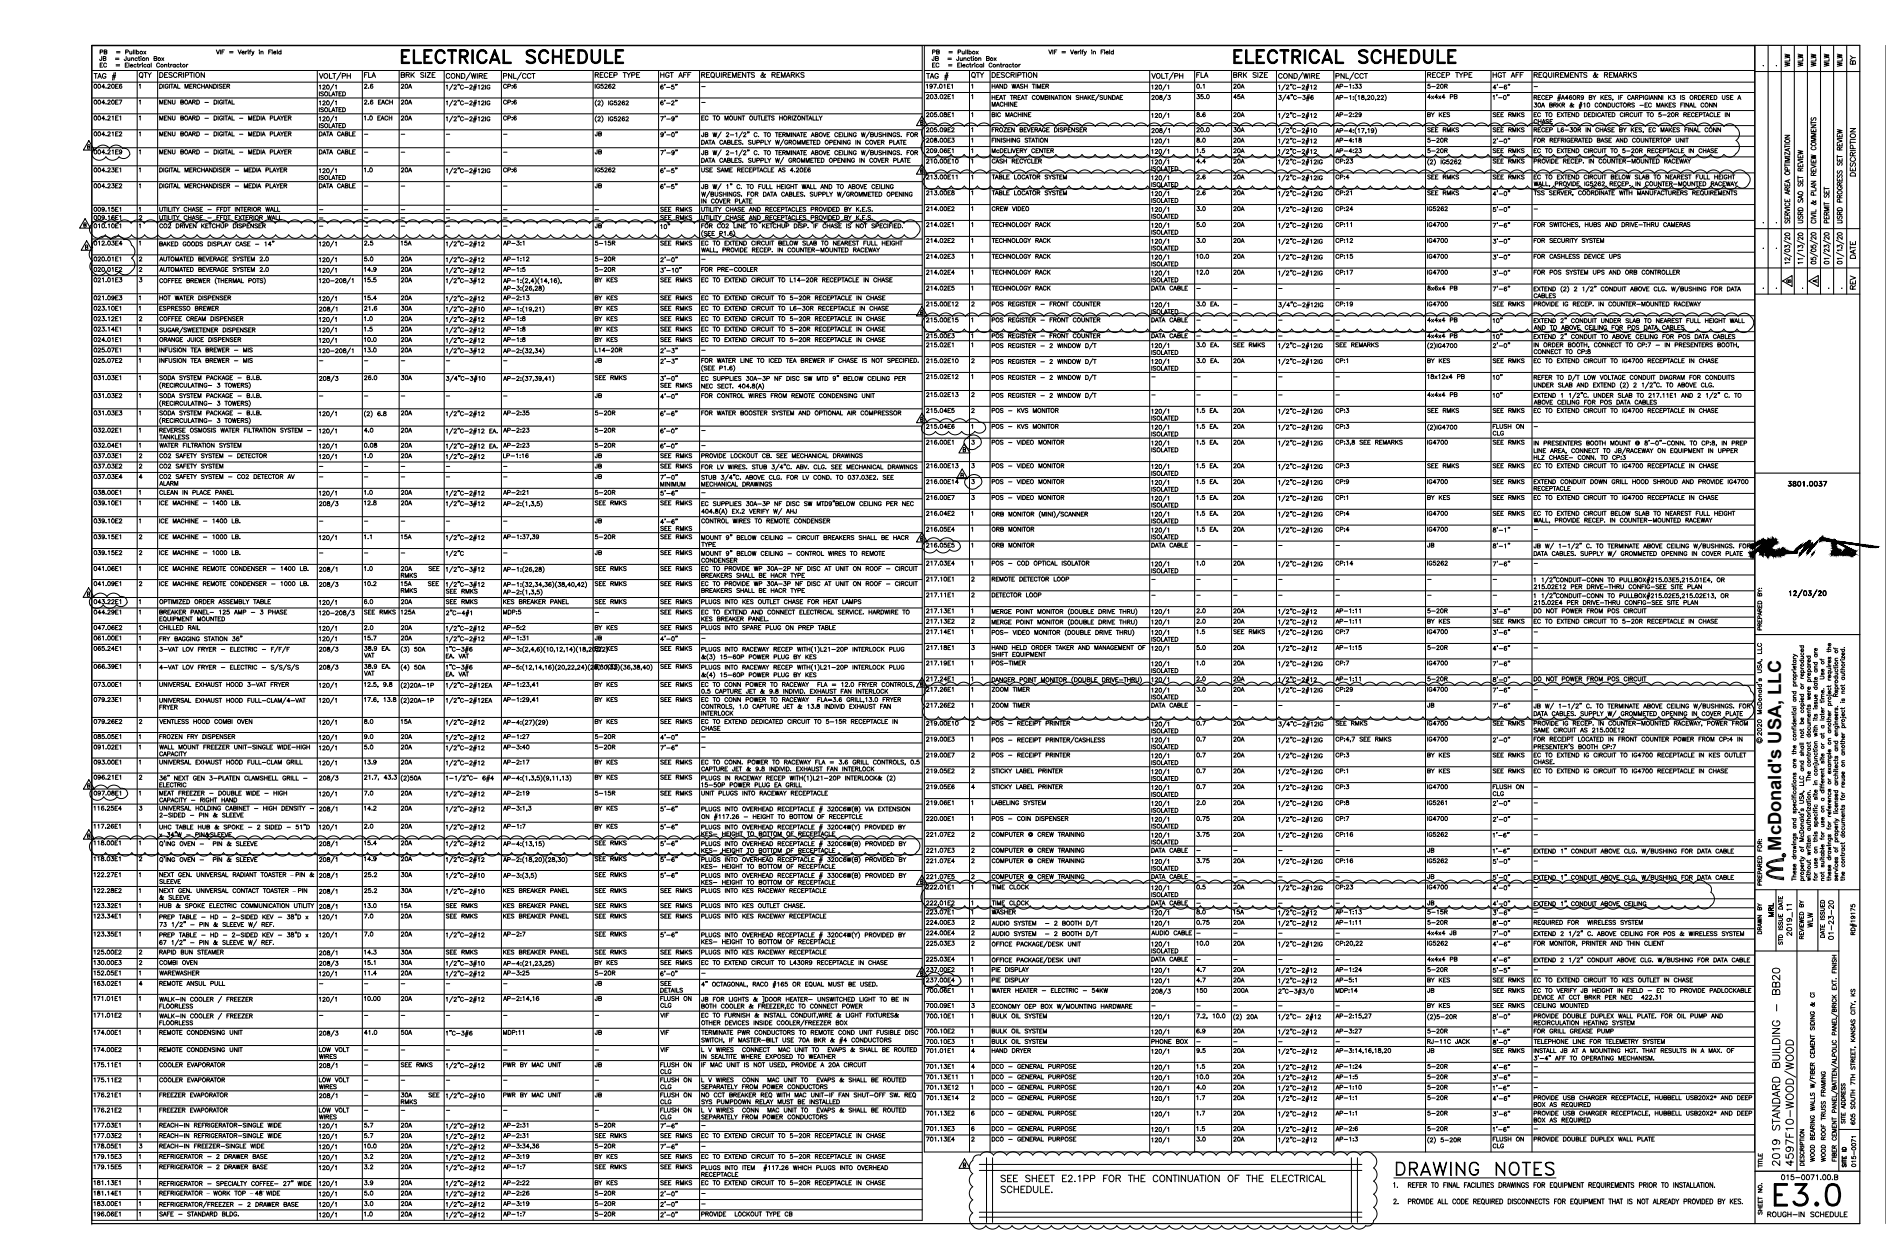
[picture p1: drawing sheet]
<svg xmlns="http://www.w3.org/2000/svg" width="914mm" height="610mm" viewBox="0 0 914 610" stroke-linecap="round" stroke-linejoin="round" font-family="sans-serif">
<defs><g id="words">
<text font-size="15.9" x="859" y="586">E3.0</text>
<text font-size="12.3" x="675" y="573">DRAWING NOTES</text>
<g font-size="10.6">
<text x="194" y="32">ELECTRICAL SCHEDULE</text>
<text x="598" y="32">ELECTRICAL SCHEDULE</text>
</g>
<text font-size="9.3" x="872" y="567" transform="rotate(-90 872 567)">4597F10-WOOD/WOOD</text>
<text font-size="8.9" x="864" y="413" transform="rotate(-90 864 413)">McDonald's USA, LLC</text>
<g font-size="7.1">
<text x="45" y="40">TAG #</text>
<text x="448" y="40">TAG #</text>
<text x="864" y="567" transform="rotate(-90 864 567)">2019 STANDARD BUILDING - BB20</text>
</g>
<g font-size="6.2">
<text x="48" y="28">PB = Pullbox VIF = Verify in Field</text>
<text x="451" y="28">PB = Pullbox VIF = Verify in Field</text>
<text x="154" y="186">208/3</text>
<text x="154" y="247">208/3</text>
<text x="154" y="286">208/3</text>
<text x="154" y="326">208/3</text>
<text x="870" y="455" transform="rotate(-90 870 455)">2019_11</text>
<text x="154" y="470">208/3</text>
<text x="154" y="504">208/3</text>
</g>
<g font-size="5.7">
<text x="875" y="33" transform="rotate(-90 875 33)">WLW</text>
<text x="882" y="33" transform="rotate(-90 882 33)">WLW</text>
<text x="888" y="33" transform="rotate(-90 888 33)">WLW</text>
<text x="894" y="33" transform="rotate(-90 894 33)">WLW</text>
<text x="901" y="32" transform="rotate(-90 901 32)">BY</text>
<text x="67" y="39">QTY</text>
<text x="77" y="39">DESCRIPTION</text>
<text x="176" y="39">FLA</text>
<text x="194" y="39">BRK SIZE</text>
<text x="288" y="39">RECEP TYPE</text>
<text x="319" y="39">HGT AFF</text>
<text x="339" y="39">REQUIREMENTS &amp; REMARKS</text>
<text x="470" y="39">QTY</text>
<text x="480" y="39">DESCRIPTION</text>
<text x="579" y="39">FLA</text>
<text x="597" y="39">BRK SIZE</text>
<text x="691" y="39">RECEP TYPE</text>
<text x="723" y="39">HGT AFF</text>
<text x="743" y="39">REQUIREMENTS &amp; REMARKS</text>
<text x="901" y="86" transform="rotate(-90 901 86)">DESCRIPTION</text>
<text x="319" y="112">10&quot;</text>
<text x="901" y="126" transform="rotate(-90 901 126)">DATE</text>
<text x="901" y="141" transform="rotate(-90 901 141)">REV</text>
<text x="723" y="158">10&quot;</text>
<text x="723" y="165">10&quot;</text>
<text x="723" y="185">10&quot;</text>
<text x="723" y="194">10&quot;</text>
<text x="866" y="237">3801.0037</text>
<text x="861" y="446" transform="rotate(-90 861 446)">MRL</text>
<text x="863" y="573">015-0071.00.B</text>
</g>
<g font-size="5.3">
<text x="47" y="31">JB = Junction Box</text>
<text x="451" y="31">JB = Junction Box</text>
<text x="45" y="44">004.20E6</text>
<text x="176" y="44">2.6</text>
<text x="194" y="44">20A</text>
<text x="243" y="44">CP:6</text>
<text x="288" y="44">IG5262</text>
<text x="480" y="44">HAND WASH TIMER</text>
<text x="597" y="44">20A</text>
<text x="647" y="44">AP-1:33</text>
<text x="691" y="44">5-20R</text>
<text x="45" y="52">004.20E7</text>
<text x="77" y="52">MENU BOARD - DIGITAL</text>
<text x="176" y="52">2.6 EACH</text>
<text x="194" y="52">20A</text>
<text x="243" y="52">CP:6</text>
<text x="579" y="49">35.0</text>
<text x="597" y="49">45A</text>
<text x="691" y="49">4x4x4 PB</text>
<text x="579" y="58">8.6</text>
<text x="597" y="58">20A</text>
<text x="647" y="58">AP-2:29</text>
<text x="691" y="58">BY KES</text>
<text x="723" y="58">SEE RMKS</text>
<text x="448" y="65">205.09E2</text>
<text x="480" y="65">FROZEN BEVERAGE DISPENSER</text>
<text x="579" y="65">20.0</text>
<text x="597" y="65">30A</text>
<text x="691" y="65">SEE RMKS</text>
<text x="723" y="65">SEE RMKS</text>
<text x="319" y="67">9'-0&quot;</text>
<text x="448" y="70">208.00E3</text>
<text x="579" y="70">8.0</text>
<text x="597" y="70">20A</text>
<text x="647" y="70">AP-4:18</text>
<text x="691" y="70">5-20R</text>
<text x="45" y="76">004.21E9</text>
<text x="154" y="76">DATA CABLE</text>
<text x="288" y="76">JB</text>
<text x="448" y="80">210.00E10</text>
<text x="480" y="80">CASH RECYCLER</text>
<text x="579" y="80">4.4</text>
<text x="597" y="80">20A</text>
<text x="647" y="80">CP:23</text>
<text x="723" y="80">SEE RMKS</text>
<text x="176" y="85">1.0</text>
<text x="194" y="85">20A</text>
<text x="243" y="85">CP:6</text>
<text x="288" y="85">IG5262</text>
<text x="45" y="92">004.23E2</text>
<text x="154" y="92">DATA CABLE</text>
<text x="288" y="92">JB</text>
<text x="723" y="96">4'-0&quot;</text>
<text x="319" y="104">SEE RMKS</text>
<text x="448" y="103">214.00E2</text>
<text x="480" y="103">CREW VIDEO</text>
<text x="579" y="103">3.0</text>
<text x="597" y="103">20A</text>
<text x="647" y="103">CP:24</text>
<text x="691" y="103">IG5262</text>
<text x="288" y="112">JB</text>
<text x="480" y="111">TECHNOLOGY RACK</text>
<text x="579" y="111">5.0</text>
<text x="597" y="111">20A</text>
<text x="647" y="111">CP:11</text>
<text x="691" y="111">IG4700</text>
<text x="448" y="119">214.02E2</text>
<text x="480" y="119">TECHNOLOGY RACK</text>
<text x="579" y="119">3.0</text>
<text x="597" y="119">20A</text>
<text x="647" y="119">CP:12</text>
<text x="691" y="119">IG4700</text>
<text x="77" y="120">BAKED GOODS DISPLAY CASE - 14&quot;</text>
<text x="319" y="128">2'-0&quot;</text>
<text x="448" y="127">214.02E3</text>
<text x="480" y="127">TECHNOLOGY RACK</text>
<text x="579" y="127">10.0</text>
<text x="597" y="127">20A</text>
<text x="647" y="127">CP:15</text>
<text x="691" y="127">IG4700</text>
<text x="45" y="133">020.01E2</text>
<text x="45" y="138">021.01E3</text>
<text x="176" y="133">14.9</text>
<text x="176" y="138">15.5</text>
<text x="194" y="133">20A</text>
<text x="194" y="138">20A</text>
<text x="243" y="133">AP-1:5</text>
<text x="288" y="133">5-20R</text>
<text x="288" y="138">BY KES</text>
<text x="319" y="138">SEE RMKS</text>
<text x="339" y="133">FOR PRE-COOLER</text>
<text x="723" y="134">3'-0&quot;</text>
<text x="723" y="142">7'-6&quot;</text>
<text x="45" y="147">021.09E3</text>
<text x="77" y="147">HOT WATER DISPENSER</text>
<text x="176" y="147">15.4</text>
<text x="194" y="147">20A</text>
<text x="243" y="147">AP-2:13</text>
<text x="288" y="147">BY KES</text>
<text x="319" y="147">SEE RMKS</text>
<text x="448" y="150">215.00E12</text>
<text x="480" y="150">POS REGISTER - FRONT COUNTER</text>
<text x="647" y="150">CP:19</text>
<text x="691" y="150">IG4700</text>
<text x="723" y="150">SEE RMKS</text>
<text x="77" y="152">ESPRESSO BREWER</text>
<text x="176" y="152">21.6</text>
<text x="194" y="152">30A</text>
<text x="288" y="152">BY KES</text>
<text x="319" y="152">SEE RMKS</text>
<text x="176" y="162">1.5</text>
<text x="194" y="162">20A</text>
<text x="243" y="162">AP-1:8</text>
<text x="288" y="162">BY KES</text>
<text x="319" y="162">SEE RMKS</text>
<text x="448" y="157">215.00E15</text>
<text x="480" y="157">POS REGISTER - FRONT COUNTER</text>
<text x="557" y="157">DATA CABLE</text>
<text x="691" y="157">4x4x4 PB</text>
<text x="176" y="167">10.0</text>
<text x="194" y="167">20A</text>
<text x="243" y="167">AP-1:8</text>
<text x="288" y="167">BY KES</text>
<text x="319" y="167">SEE RMKS</text>
<text x="448" y="165">215.00E3</text>
<text x="480" y="165">POS REGISTER - FRONT COUNTER</text>
<text x="557" y="165">DATA CABLE</text>
<text x="691" y="165">4x4x4 PB</text>
<text x="319" y="172">2'-3&quot;</text>
<text x="723" y="170">2'-0&quot;</text>
<text x="45" y="177">025.07E2</text>
<text x="288" y="177">JB</text>
<text x="448" y="177">215.02E10</text>
<text x="597" y="177">20A</text>
<text x="647" y="177">CP:1</text>
<text x="691" y="177">BY KES</text>
<text x="723" y="177">SEE RMKS</text>
<text x="448" y="185">215.02E12</text>
<text x="691" y="185">18x12x4 PB</text>
<text x="319" y="194">4'-0&quot;</text>
<text x="448" y="194">215.02E13</text>
<text x="691" y="194">4x4x4 PB</text>
<text x="45" y="202">031.03E3</text>
<text x="194" y="202">20A</text>
<text x="243" y="202">AP-2:35</text>
<text x="288" y="202">5-20R</text>
<text x="176" y="211">4.0</text>
<text x="194" y="211">20A</text>
<text x="243" y="211">AP-2:23</text>
<text x="288" y="211">5-20R</text>
<text x="319" y="218">6'-0&quot;</text>
<text x="647" y="217">CP:3,8 SEE REMARKS</text>
<text x="77" y="223">CO2 SAFETY SYSTEM - DETECTOR</text>
<text x="176" y="223">1.0</text>
<text x="194" y="223">20A</text>
<text x="243" y="223">LP-1:16</text>
<text x="288" y="223">JB</text>
<text x="319" y="223">SEE RMKS</text>
<text x="45" y="228">037.03E2</text>
<text x="77" y="228">CO2 SAFETY SYSTEM</text>
<text x="288" y="228">JB</text>
<text x="319" y="228">SEE RMKS</text>
<text x="319" y="241">5'-6&quot;</text>
<text x="448" y="243">216.00E7</text>
<text x="480" y="243">POS - VIDEO MONITOR</text>
<text x="597" y="243">20A</text>
<text x="647" y="243">CP:1</text>
<text x="691" y="243">BY KES</text>
<text x="723" y="243">SEE RMKS</text>
<text x="448" y="251">216.04E2</text>
<text x="597" y="251">20A</text>
<text x="647" y="251">CP:4</text>
<text x="691" y="251">IG4700</text>
<text x="723" y="251">SEE RMKS</text>
<text x="194" y="262">15A</text>
<text x="288" y="262">5-20R</text>
<text x="319" y="262">SEE RMKS</text>
<text x="448" y="259">216.05E4</text>
<text x="480" y="259">ORB MONITOR</text>
<text x="597" y="259">20A</text>
<text x="647" y="259">CP:4</text>
<text x="691" y="259">IG4700</text>
<text x="448" y="267">216.05E5</text>
<text x="480" y="267">ORB MONITOR</text>
<text x="557" y="267">DATA CABLE</text>
<text x="691" y="267">JB</text>
<text x="45" y="270">039.15E2</text>
<text x="288" y="270">JB</text>
<text x="319" y="270">SEE RMKS</text>
<text x="723" y="276">7'-6&quot;</text>
<text x="176" y="278">1.0</text>
<text x="288" y="278">SEE RMKS</text>
<text x="319" y="278">SEE RMKS</text>
<text x="176" y="285">10.2</text>
<text x="288" y="285">SEE RMKS</text>
<text x="319" y="285">SEE RMKS</text>
<text x="480" y="291">DETECTOR LOOP</text>
<text x="176" y="299">SEE RMKS</text>
<text x="194" y="299">125A</text>
<text x="243" y="299">MDP:5</text>
<text x="319" y="299">SEE RMKS</text>
<text x="579" y="298">2.0</text>
<text x="597" y="298">20A</text>
<text x="647" y="298">AP-1:11</text>
<text x="691" y="298">5-20R</text>
<text x="743" y="298">DO NOT POWER FROM POS CIRCUIT</text>
<text x="45" y="307">047.06E2</text>
<text x="176" y="307">2.0</text>
<text x="194" y="307">20A</text>
<text x="243" y="307">AP-5:2</text>
<text x="288" y="307">BY KES</text>
<text x="319" y="307">SEE RMKS</text>
<text x="319" y="312">4'-0&quot;</text>
<text x="339" y="307">PLUGS INTO SPARE PLUG ON PREP TABLE</text>
<text x="579" y="309">1.5</text>
<text x="597" y="309">SEE RMKS</text>
<text x="647" y="309">CP:7</text>
<text x="691" y="309">IG4700</text>
<text x="288" y="317">BY KES</text>
<text x="319" y="317">SEE RMKS</text>
<text x="723" y="316">4'-6&quot;</text>
<text x="480" y="324">POS-TIMER</text>
<text x="579" y="324">1.0</text>
<text x="597" y="324">20A</text>
<text x="647" y="324">CP:7</text>
<text x="691" y="324">IG4700</text>
<text x="288" y="341">BY KES</text>
<text x="319" y="341">SEE RMKS</text>
<text x="480" y="337">ZOOM TIMER</text>
<text x="579" y="337">3.0</text>
<text x="597" y="337">20A</text>
<text x="647" y="337">CP:29</text>
<text x="691" y="337">IG4700</text>
<text x="448" y="344">217.26E2</text>
<text x="480" y="344">ZOOM TIMER</text>
<text x="557" y="344">DATA CABLE</text>
<text x="691" y="344">JB</text>
<text x="45" y="352">079.26E2</text>
<text x="77" y="352">VENTLESS HOOD COMBI OVEN</text>
<text x="176" y="352">8.0</text>
<text x="194" y="352">15A</text>
<text x="288" y="352">BY KES</text>
<text x="319" y="352">SEE RMKS</text>
<text x="77" y="359">FROZEN FRY DISPENSER</text>
<text x="176" y="359">9.0</text>
<text x="194" y="359">20A</text>
<text x="243" y="359">AP-1:27</text>
<text x="288" y="359">5-20R</text>
<text x="319" y="365">7'-6&quot;</text>
<text x="647" y="361">CP:4,7 SEE RMKS</text>
<text x="723" y="361">2'-0&quot;</text>
<text x="176" y="372">13.9</text>
<text x="194" y="372">20A</text>
<text x="243" y="372">AP-2:17</text>
<text x="288" y="372">BY KES</text>
<text x="319" y="372">SEE RMKS</text>
<text x="448" y="368">219.00E7</text>
<text x="579" y="368">0.7</text>
<text x="597" y="368">20A</text>
<text x="647" y="368">CP:3</text>
<text x="691" y="368">BY KES</text>
<text x="723" y="368">SEE RMKS</text>
<text x="448" y="376">219.05E2</text>
<text x="579" y="376">0.7</text>
<text x="597" y="376">20A</text>
<text x="647" y="376">CP:1</text>
<text x="691" y="376">BY KES</text>
<text x="723" y="376">SEE RMKS</text>
<text x="288" y="379">BY KES</text>
<text x="319" y="379">SEE RMKS</text>
<text x="448" y="384">219.05E6</text>
<text x="579" y="384">0.7</text>
<text x="597" y="384">20A</text>
<text x="647" y="384">CP:3</text>
<text x="691" y="384">IG4700</text>
<text x="243" y="394">AP-3:1,3</text>
<text x="319" y="394">5'-6&quot;</text>
<text x="579" y="392">2.0</text>
<text x="597" y="392">20A</text>
<text x="647" y="392">CP:8</text>
<text x="176" y="403">2.0</text>
<text x="194" y="403">20A</text>
<text x="243" y="403">AP-1:7</text>
<text x="288" y="403">BY KES</text>
<text x="723" y="407">1'-6&quot;</text>
<text x="176" y="411">15.4</text>
<text x="194" y="411">20A</text>
<text x="288" y="411">SEE RMKS</text>
<text x="176" y="419">14.9</text>
<text x="194" y="419">20A</text>
<text x="288" y="419">SEE RMKS</text>
<text x="448" y="415">221.07E3</text>
<text x="480" y="415">COMPUTER @ CREW TRAINING</text>
<text x="557" y="415">DATA CABLE</text>
<text x="691" y="415">JB</text>
<text x="723" y="420">5'-0&quot;</text>
<text x="176" y="427">25.2</text>
<text x="194" y="427">30A</text>
<text x="288" y="427">SEE RMKS</text>
<text x="723" y="428">5'-0&quot;</text>
<text x="480" y="433">TIME CLOCK</text>
<text x="579" y="433">0.5</text>
<text x="597" y="433">20A</text>
<text x="647" y="433">CP:23</text>
<text x="691" y="433">IG4700</text>
<text x="723" y="440">4'-0&quot;</text>
<text x="480" y="444">WASHER</text>
<text x="579" y="444">8.0</text>
<text x="597" y="444">15A</text>
<text x="647" y="444">AP-1:13</text>
<text x="691" y="444">5-15R</text>
<text x="723" y="450">8'-0&quot;</text>
<text x="743" y="450">REQUIRED FOR WIRELESS SYSTEM</text>
<text x="319" y="455">5'-6&quot;</text>
<text x="448" y="455">224.00E4</text>
<text x="557" y="455">AUDIO CABLE</text>
<text x="691" y="455">4x4x4 JB</text>
<text x="880" y="451" transform="rotate(-90 880 451)">WLW</text>
<text x="448" y="460">225.03E3</text>
<text x="579" y="460">10.0</text>
<text x="597" y="460">20A</text>
<text x="691" y="460">IG5262</text>
<text x="890" y="457" transform="rotate(-90 890 457)">01-23-20</text>
<text x="77" y="464">RAPID BUN STEAMER</text>
<text x="176" y="464">14.3</text>
<text x="194" y="464">30A</text>
<text x="216" y="464">SEE RMKS</text>
<text x="243" y="464">KES BREAKER PANEL</text>
<text x="288" y="464">SEE RMKS</text>
<text x="319" y="464">SEE RMKS</text>
<text x="448" y="467">225.03E4</text>
<text x="557" y="467">DATA CABLE</text>
<text x="691" y="467">4x4x4 PB</text>
<text x="448" y="472">237.00E2</text>
<text x="579" y="472">4.7</text>
<text x="597" y="472">20A</text>
<text x="647" y="472">AP-1:24</text>
<text x="691" y="472">5-20R</text>
<text x="77" y="474">WAREWASHER</text>
<text x="77" y="479">REMOTE ANSUL PULL</text>
<text x="176" y="474">11.4</text>
<text x="194" y="474">20A</text>
<text x="243" y="474">AP-3:25</text>
<text x="288" y="474">5-20R</text>
<text x="288" y="479">JB</text>
<text x="480" y="483">WATER HEATER - ELECTRIC - 54KW</text>
<text x="579" y="483">150</text>
<text x="597" y="483">200A</text>
<text x="647" y="483">MDP:14</text>
<text x="691" y="483">JB</text>
<text x="723" y="483">SEE RMKS</text>
<text x="176" y="486">10.00</text>
<text x="194" y="486">20A</text>
<text x="288" y="486">JB</text>
<text x="319" y="495">VIF</text>
<text x="448" y="502">700.10E2</text>
<text x="579" y="502">6.9</text>
<text x="597" y="502">20A</text>
<text x="647" y="502">AP-3:27</text>
<text x="691" y="502">5-20R</text>
<text x="743" y="502">FOR GRILL GREASE PUMP</text>
<text x="448" y="507">700.10E3</text>
<text x="557" y="507">PHONE BOX</text>
<text x="691" y="507">RJ-11C JACK</text>
<text x="77" y="511">REMOTE CONDENSING UNIT</text>
<text x="319" y="511">VIF</text>
<text x="77" y="519">COOLER EVAPORATOR</text>
<text x="194" y="519">SEE RMKS</text>
<text x="243" y="519">PWR BY MAC UNIT</text>
<text x="288" y="519">JB</text>
<text x="723" y="520">4'-6&quot;</text>
<text x="77" y="526">COOLER EVAPORATOR</text>
<text x="480" y="525">DCO - GENERAL PURPOSE</text>
<text x="579" y="525">10.0</text>
<text x="597" y="525">20A</text>
<text x="647" y="525">AP-1:5</text>
<text x="691" y="525">5-20R</text>
<text x="448" y="530">701.13E12</text>
<text x="480" y="530">DCO - GENERAL PURPOSE</text>
<text x="579" y="530">4.0</text>
<text x="597" y="530">20A</text>
<text x="647" y="530">AP-1:10</text>
<text x="691" y="530">5-20R</text>
<text x="723" y="535">4'-6&quot;</text>
<text x="176" y="548">5.7</text>
<text x="194" y="548">20A</text>
<text x="243" y="548">AP-2:31</text>
<text x="288" y="548">5-20R</text>
<text x="448" y="550">701.13E3</text>
<text x="480" y="550">DCO - GENERAL PURPOSE</text>
<text x="579" y="550">1.5</text>
<text x="597" y="550">20A</text>
<text x="647" y="550">AP-2:6</text>
<text x="691" y="550">5-20R</text>
<text x="448" y="555">701.13E4</text>
<text x="480" y="555">DCO - GENERAL PURPOSE</text>
<text x="579" y="555">3.0</text>
<text x="597" y="555">20A</text>
<text x="647" y="555">AP-1:3</text>
<text x="77" y="563">REFRIGERATOR - 2 DRAWER BASE</text>
<text x="176" y="558">10.0</text>
<text x="176" y="563">3.2</text>
<text x="194" y="558">20A</text>
<text x="194" y="563">20A</text>
<text x="243" y="563">AP-3:19</text>
<text x="288" y="558">5-20R</text>
<text x="288" y="563">BY KES</text>
<text x="319" y="563">SEE RMKS</text>
<text x="901" y="567" transform="rotate(-90 901 567)">015-0071</text>
<text x="176" y="576">3.9</text>
<text x="194" y="576">20A</text>
<text x="243" y="576">AP-2:22</text>
<text x="288" y="576">BY KES</text>
<text x="319" y="576">SEE RMKS</text>
<text x="319" y="581">2'-0&quot;</text>
<text x="176" y="586">3.0</text>
<text x="194" y="586">20A</text>
<text x="243" y="586">AP-3:19</text>
<text x="288" y="586">5-20R</text>
<text x="77" y="591">SAFE - STANDARD BLDG.</text>
<text x="176" y="591">1.0</text>
<text x="194" y="591">20A</text>
<text x="243" y="591">AP-1:7</text>
<text x="288" y="591">5-20R</text>
<text x="339" y="591">PROVIDE LOCKOUT TYPE CB</text>
<text x="856" y="591">ROUGH-IN SCHEDULE</text>
</g>
<g font-size="4.9">
<text x="45" y="59">004.21E1</text>
<text x="77" y="59">MENU BOARD - DIGITAL - MEDIA PLAYER</text>
<text x="176" y="59">1.0 EACH</text>
<text x="194" y="59">20A</text>
<text x="243" y="59">CP:6</text>
<text x="339" y="59">EC TO MOUNT OUTLETS HORIZONTALLY</text>
<text x="45" y="67">004.21E2</text>
<text x="77" y="67">MENU BOARD - DIGITAL - MEDIA PLAYER</text>
<text x="154" y="67">DATA CABLE</text>
<text x="288" y="67">JB</text>
<text x="448" y="75">209.06E1</text>
<text x="480" y="75">McDELIVERY CENTER</text>
<text x="579" y="75">1.5</text>
<text x="597" y="75">20A</text>
<text x="647" y="75">AP-4:23</text>
<text x="691" y="75">5-20R</text>
<text x="723" y="75">SEE RMKS</text>
<text x="743" y="75">EC TO EXTEND CIRCUIT TO 5-20R RECEPTACLE IN CHASE</text>
<text x="448" y="88">213.00E11</text>
<text x="480" y="88">TABLE LOCATOR SYSTEM</text>
<text x="579" y="88">2.6</text>
<text x="597" y="88">20A</text>
<text x="647" y="88">CP:4</text>
<text x="691" y="88">SEE RMKS</text>
<text x="723" y="88">SEE RMKS</text>
<text x="448" y="96">213.00E8</text>
<text x="480" y="96">TABLE LOCATOR SYSTEM</text>
<text x="579" y="96">2.6</text>
<text x="597" y="96">20A</text>
<text x="647" y="96">CP:21</text>
<text x="691" y="96">SEE RMKS</text>
<text x="45" y="108">009.16E1</text>
<text x="77" y="108">UTILITY CHASE - FFDT EXTERIOR WALL</text>
<text x="319" y="108">SEE RMKS</text>
<text x="339" y="108">UTILITY CHASE AND RECEPTACLES PROVIDED BY K.E.S.</text>
<text x="45" y="120">012.03E4</text>
<text x="176" y="120">2.5</text>
<text x="194" y="120">15A</text>
<text x="243" y="120">AP-3:1</text>
<text x="288" y="120">5-15R</text>
<text x="319" y="120">SEE RMKS</text>
<text x="45" y="128">020.01E1</text>
<text x="77" y="128">AUTOMATED BEVERAGE SYSTEM 2.0</text>
<text x="176" y="128">5.0</text>
<text x="194" y="128">20A</text>
<text x="243" y="128">AP-1:12</text>
<text x="288" y="128">5-20R</text>
<text x="448" y="134">214.02E4</text>
<text x="480" y="134">TECHNOLOGY RACK</text>
<text x="579" y="134">12.0</text>
<text x="597" y="134">20A</text>
<text x="647" y="134">CP:17</text>
<text x="691" y="134">IG4700</text>
<text x="743" y="134">FOR POS SYSTEM UPS AND ORB CONTROLLER</text>
<text x="448" y="142">214.02E5</text>
<text x="480" y="142">TECHNOLOGY RACK</text>
<text x="557" y="142">DATA CABLE</text>
<text x="691" y="142">8x6x4 PB</text>
<text x="45" y="157">023.12E1</text>
<text x="77" y="157">COFFEE CREAM DISPENSER</text>
<text x="176" y="157">1.0</text>
<text x="194" y="157">20A</text>
<text x="243" y="157">AP-1:8</text>
<text x="288" y="157">BY KES</text>
<text x="319" y="157">SEE RMKS</text>
<text x="339" y="157">EC TO EXTEND CIRCUIT TO 5-20R RECEPTACLE IN CHASE</text>
<text x="45" y="172">025.07E1</text>
<text x="77" y="172">INFUSION TEA BREWER - MIS</text>
<text x="176" y="172">13.0</text>
<text x="194" y="172">20A</text>
<text x="288" y="172">L14-20R</text>
<text x="448" y="169">215.02E1</text>
<text x="579" y="169">3.0 EA.</text>
<text x="597" y="169">SEE RMKS</text>
<text x="647" y="169">SEE REMARKS</text>
<text x="45" y="185">031.03E1</text>
<text x="176" y="185">26.0</text>
<text x="194" y="185">30A</text>
<text x="288" y="185">SEE RMKS</text>
<text x="45" y="194">031.03E2</text>
<text x="288" y="194">JB</text>
<text x="339" y="194">FOR CONTROL WIRES FROM REMOTE CONDENSING UNIT</text>
<text x="448" y="201">215.04E5</text>
<text x="480" y="201">POS - KVS MONITOR</text>
<text x="579" y="201">1.5 EA.</text>
<text x="597" y="201">20A</text>
<text x="647" y="201">CP:3</text>
<text x="691" y="201">SEE RMKS</text>
<text x="723" y="201">SEE RMKS</text>
<text x="743" y="201">EC TO EXTEND CIRCUIT TO IG4700 RECEPTACLE IN CHASE</text>
<text x="448" y="209">215.04E6</text>
<text x="480" y="209">POS - KVS MONITOR</text>
<text x="579" y="209">1.5 EA.</text>
<text x="597" y="209">20A</text>
<text x="647" y="209">CP:3</text>
<text x="45" y="218">032.04E1</text>
<text x="77" y="218">WATER FILTRATION SYSTEM</text>
<text x="176" y="218">0.08</text>
<text x="194" y="218">20A</text>
<text x="243" y="218">AP-2:23</text>
<text x="288" y="218">5-20R</text>
<text x="448" y="217">216.00E1</text>
<text x="480" y="217">POS - VIDEO MONITOR</text>
<text x="579" y="217">1.5 EA.</text>
<text x="597" y="217">20A</text>
<text x="691" y="217">IG4700</text>
<text x="723" y="217">SEE RMKS</text>
<text x="448" y="228">216.00E13</text>
<text x="480" y="228">POS - VIDEO MONITOR</text>
<text x="579" y="228">1.5 EA.</text>
<text x="597" y="228">20A</text>
<text x="647" y="228">CP:3</text>
<text x="691" y="228">SEE RMKS</text>
<text x="723" y="228">SEE RMKS</text>
<text x="743" y="228">EC TO EXTEND CIRCUIT TO IG4700 RECEPTACLE IN CHASE</text>
<text x="45" y="233">037.03E4</text>
<text x="288" y="233">JB</text>
<text x="448" y="236">216.00E14</text>
<text x="480" y="236">POS - VIDEO MONITOR</text>
<text x="579" y="236">1.5 EA.</text>
<text x="597" y="236">20A</text>
<text x="647" y="236">CP:9</text>
<text x="691" y="236">IG4700</text>
<text x="723" y="236">SEE RMKS</text>
<text x="45" y="241">038.00E1</text>
<text x="45" y="246">039.10E1</text>
<text x="77" y="241">CLEAN IN PLACE PANEL</text>
<text x="77" y="246">ICE MACHINE - 1400 LB.</text>
<text x="176" y="241">1.0</text>
<text x="176" y="246">12.8</text>
<text x="194" y="241">20A</text>
<text x="194" y="246">20A</text>
<text x="243" y="241">AP-2:21</text>
<text x="288" y="241">5-20R</text>
<text x="288" y="246">SEE RMKS</text>
<text x="319" y="246">SEE RMKS</text>
<text x="45" y="255">039.10E2</text>
<text x="77" y="255">ICE MACHINE - 1400 LB.</text>
<text x="288" y="255">JB</text>
<text x="339" y="255">CONTROL WIRES TO REMOTE CONDENSER</text>
<text x="448" y="275">217.03E4</text>
<text x="480" y="275">POS - COD OPTICAL ISOLATOR</text>
<text x="579" y="275">1.0</text>
<text x="597" y="275">20A</text>
<text x="647" y="275">CP:14</text>
<text x="691" y="275">IG5262</text>
<text x="448" y="283">217.10E1</text>
<text x="480" y="283">REMOTE DETECTOR LOOP</text>
<text x="45" y="294">043.22E1</text>
<text x="77" y="294">OPTIMIZED ORDER ASSEMBLY TABLE</text>
<text x="176" y="294">6.0</text>
<text x="194" y="294">20A</text>
<text x="216" y="294">SEE RMKS</text>
<text x="243" y="294">KES BREAKER PANEL</text>
<text x="288" y="294">SEE RMKS</text>
<text x="319" y="294">SEE RMKS</text>
<text x="339" y="294">PLUGS INTO KES OUTLET CHASE FOR HEAT LAMPS</text>
<text x="448" y="303">217.13E2</text>
<text x="579" y="303">2.0</text>
<text x="597" y="303">20A</text>
<text x="647" y="303">AP-1:11</text>
<text x="691" y="303">BY KES</text>
<text x="723" y="303">SEE RMKS</text>
<text x="743" y="303">EC TO EXTEND CIRCUIT TO 5-20R RECEPTACLE IN CHASE</text>
<text x="45" y="312">061.00E1</text>
<text x="176" y="312">15.7</text>
<text x="194" y="312">20A</text>
<text x="243" y="312">AP-1:31</text>
<text x="288" y="312">JB</text>
<text x="448" y="316">217.18E1</text>
<text x="579" y="316">5.0</text>
<text x="597" y="316">20A</text>
<text x="647" y="316">AP-1:15</text>
<text x="691" y="316">5-20R</text>
<text x="45" y="325">066.39E1</text>
<text x="288" y="325">BY KES</text>
<text x="319" y="325">SEE RMKS</text>
<text x="45" y="334">073.00E1</text>
<text x="77" y="334">UNIVERSAL EXHAUST HOOD 3-VAT FRYER</text>
<text x="288" y="334">BY KES</text>
<text x="319" y="334">SEE RMKS</text>
<text x="448" y="331">217.24E1</text>
<text x="579" y="331">2.0</text>
<text x="597" y="331">20A</text>
<text x="647" y="331">AP-1:11</text>
<text x="691" y="331">5-20R</text>
<text x="743" y="331">DO NOT POWER FROM POS CIRCUIT</text>
<text x="448" y="353">219.00E10</text>
<text x="480" y="353">POS - RECEIPT PRINTER</text>
<text x="579" y="353">0.7</text>
<text x="597" y="353">20A</text>
<text x="647" y="353">SEE RMKS</text>
<text x="691" y="353">IG4700</text>
<text x="723" y="353">SEE RMKS</text>
<text x="45" y="364">091.02E1</text>
<text x="176" y="364">5.0</text>
<text x="194" y="364">20A</text>
<text x="243" y="364">AP-3:40</text>
<text x="288" y="364">5-20R</text>
<text x="448" y="361">219.00E3</text>
<text x="579" y="361">0.7</text>
<text x="597" y="361">20A</text>
<text x="691" y="361">IG4700</text>
<text x="45" y="387">097.08E1</text>
<text x="176" y="387">7.0</text>
<text x="194" y="387">20A</text>
<text x="243" y="387">AP-2:19</text>
<text x="288" y="387">5-15R</text>
<text x="319" y="387">SEE RMKS</text>
<text x="339" y="387">UNIT PLUGS INTO RACEWAY RECEPTACLE</text>
<text x="45" y="394">116.25E4</text>
<text x="176" y="394">14.2</text>
<text x="194" y="394">20A</text>
<text x="288" y="394">BY KES</text>
<text x="448" y="399">220.00E1</text>
<text x="480" y="399">POS - COIN DISPENSER</text>
<text x="579" y="399">0.75</text>
<text x="597" y="399">20A</text>
<text x="647" y="399">CP:7</text>
<text x="691" y="399">IG4700</text>
<text x="448" y="407">221.07E2</text>
<text x="480" y="407">COMPUTER @ CREW TRAINING</text>
<text x="579" y="407">3.75</text>
<text x="597" y="407">20A</text>
<text x="647" y="407">CP:16</text>
<text x="691" y="407">IG5262</text>
<text x="448" y="419">221.07E4</text>
<text x="480" y="419">COMPUTER @ CREW TRAINING</text>
<text x="579" y="419">3.75</text>
<text x="597" y="419">20A</text>
<text x="647" y="419">CP:16</text>
<text x="691" y="419">IG5262</text>
<text x="448" y="427">221.07E5</text>
<text x="480" y="427">COMPUTER @ CREW TRAINING</text>
<text x="557" y="427">DATA CABLE</text>
<text x="691" y="427">JB</text>
<text x="45" y="434">122.28E2</text>
<text x="176" y="434">25.2</text>
<text x="194" y="434">30A</text>
<text x="243" y="434">KES BREAKER PANEL</text>
<text x="288" y="434">SEE RMKS</text>
<text x="319" y="434">SEE RMKS</text>
<text x="339" y="434">PLUGS INTO KES RACEWAY RECEPTACLE</text>
<text x="45" y="441">123.32E1</text>
<text x="77" y="441">HUB &amp; SPOKE ELECTRIC COMMUNICATION UTILITY</text>
<text x="176" y="441">13.0</text>
<text x="194" y="441">15A</text>
<text x="216" y="441">SEE RMKS</text>
<text x="243" y="441">KES BREAKER PANEL</text>
<text x="288" y="441">SEE RMKS</text>
<text x="319" y="441">SEE RMKS</text>
<text x="339" y="441">PLUGS INTO KES OUTLET CHASE.</text>
<text x="448" y="440">222.01E2</text>
<text x="480" y="440">TIME CLOCK</text>
<text x="557" y="440">DATA CABLE</text>
<text x="691" y="440">JB</text>
<text x="45" y="446">123.34E1</text>
<text x="176" y="446">7.0</text>
<text x="194" y="446">20A</text>
<text x="216" y="446">SEE RMKS</text>
<text x="243" y="446">KES BREAKER PANEL</text>
<text x="288" y="446">SEE RMKS</text>
<text x="319" y="446">SEE RMKS</text>
<text x="339" y="446">PLUGS INTO KES RACEWAY RECEPTACLE</text>
<text x="448" y="449">224.00E3</text>
<text x="579" y="449">0.75</text>
<text x="597" y="449">20A</text>
<text x="647" y="449">AP-1:11</text>
<text x="691" y="449">5-20R</text>
<text x="45" y="455">123.35E1</text>
<text x="176" y="455">7.0</text>
<text x="194" y="455">20A</text>
<text x="243" y="455">AP-2:7</text>
<text x="288" y="455">SEE RMKS</text>
<text x="855" y="454" transform="rotate(-90 855 454)">DRAWN BY</text>
<text x="865" y="459" transform="rotate(-90 865 459)">STD ISSUE DATE</text>
<text x="876" y="456" transform="rotate(-90 876 456)">REVIEWED BY</text>
<text x="45" y="469">130.00E3</text>
<text x="77" y="469">COMBI OVEN</text>
<text x="176" y="469">15.1</text>
<text x="194" y="469">30A</text>
<text x="288" y="469">BY KES</text>
<text x="319" y="469">SEE RMKS</text>
<text x="339" y="469">EC TO EXTEND CIRCUIT TO L430R9 RECEPTACLE IN CHASE</text>
<text x="448" y="477">237.00E4</text>
<text x="480" y="477">PIE DISPLAY</text>
<text x="579" y="477">4.7</text>
<text x="597" y="477">20A</text>
<text x="647" y="477">AP-5:1</text>
<text x="691" y="477">BY KES</text>
<text x="723" y="477">SEE RMKS</text>
<text x="743" y="477">EC TO EXTEND CIRCUIT TO KES OUTLET IN CHASE</text>
<text x="448" y="490">700.09E1</text>
<text x="691" y="490">BY KES</text>
<text x="723" y="490">SEE RMKS</text>
<text x="743" y="490">CEILING MOUNTED</text>
<text x="45" y="503">174.00E1</text>
<text x="77" y="503">REMOTE CONDENSING UNIT</text>
<text x="176" y="503">41.0</text>
<text x="194" y="503">50A</text>
<text x="243" y="503">MDP:11</text>
<text x="288" y="503">JB</text>
<text x="319" y="503">VIF</text>
<text x="448" y="512">701.01E1</text>
<text x="480" y="512">HAND DRYER</text>
<text x="579" y="512">9.5</text>
<text x="597" y="512">20A</text>
<text x="691" y="512">JB</text>
<text x="723" y="512">SEE RMKS</text>
<text x="448" y="519">701.13E1</text>
<text x="480" y="519">DCO - GENERAL PURPOSE</text>
<text x="579" y="519">1.5</text>
<text x="597" y="519">20A</text>
<text x="647" y="519">AP-1:24</text>
<text x="691" y="519">5-20R</text>
<text x="45" y="533">176.21E1</text>
<text x="77" y="533">FREEZER EVAPORATOR</text>
<text x="243" y="533">PWR BY MAC UNIT</text>
<text x="288" y="533">JB</text>
<text x="448" y="534">701.13E14</text>
<text x="480" y="534">DCO - GENERAL PURPOSE</text>
<text x="579" y="534">1.7</text>
<text x="597" y="534">20A</text>
<text x="647" y="534">AP-1:1</text>
<text x="691" y="534">5-20R</text>
<text x="45" y="540">176.21E2</text>
<text x="77" y="540">FREEZER EVAPORATOR</text>
<text x="448" y="542">701.13E2</text>
<text x="480" y="542">DCO - GENERAL PURPOSE</text>
<text x="579" y="542">1.7</text>
<text x="597" y="542">20A</text>
<text x="647" y="542">AP-1:1</text>
<text x="691" y="542">5-20R</text>
<text x="896" y="546" transform="rotate(-90 896 546)">SITE ADDRESS</text>
<text x="45" y="553">177.03E2</text>
<text x="77" y="553">REACH-IN REFRIGERATOR-SINGLE WIDE</text>
<text x="176" y="553">5.7</text>
<text x="194" y="553">20A</text>
<text x="243" y="553">AP-2:31</text>
<text x="288" y="553">SEE RMKS</text>
<text x="319" y="553">SEE RMKS</text>
<text x="339" y="553">EC TO EXTEND CIRCUIT TO 5-20R RECEPTACLE IN CHASE</text>
<text x="45" y="568">179.15E5</text>
<text x="77" y="568">REFRIGERATOR - 2 DRAWER BASE</text>
<text x="176" y="568">3.2</text>
<text x="194" y="568">20A</text>
<text x="243" y="568">AP-1:7</text>
<text x="288" y="568">SEE RMKS</text>
<text x="319" y="568">SEE RMKS</text>
<text x="855" y="567" transform="rotate(-90 855 567)">TITLE</text>
<text x="886" y="564" transform="rotate(-90 886 564)">WOOD ROOF TRUSS FRAMING</text>
<text x="45" y="581">181.14E1</text>
<text x="176" y="581">5.0</text>
<text x="194" y="581">20A</text>
<text x="243" y="581">AP-2:26</text>
<text x="288" y="581">5-20R</text>
<text x="855" y="590" transform="rotate(-90 855 590)">SHEET NO.</text>
</g>
<g font-size="4">
<text x="878" y="138">A</text>
<text x="851" y="361">c</text>
</g>
<text font-size="3.5" x="864" y="416">R</text>
<g font-size="2.8">
<text x="141" y="425">–</text>
<text x="142" y="433">–</text>
<text x="100" y="580">–</text>
<text x="121" y="580">–</text>
<text x="127" y="580">”</text>
</g>
<g font-size="2.6">
<text x="339" y="43">-</text>
<text x="743" y="43">-</text>
<text x="339" y="51">-</text>
<text x="176" y="66">-</text>
<text x="194" y="66">-</text>
<text x="216" y="66">-</text>
<text x="243" y="66">-</text>
<text x="176" y="75">-</text>
<text x="194" y="75">-</text>
<text x="216" y="75">-</text>
<text x="243" y="75">-</text>
<text x="176" y="91">-</text>
<text x="194" y="91">-</text>
<text x="216" y="91">-</text>
<text x="243" y="91">-</text>
<text x="154" y="103">-</text>
<text x="154" y="107">-</text>
<text x="176" y="103">-</text>
<text x="176" y="107">-</text>
<text x="194" y="103">-</text>
<text x="194" y="107">-</text>
<text x="216" y="103">-</text>
<text x="216" y="107">-</text>
<text x="243" y="103">-</text>
<text x="243" y="107">-</text>
<text x="288" y="103">-</text>
<text x="288" y="107">-</text>
<text x="743" y="103">-</text>
<text x="154" y="111">-</text>
<text x="176" y="111">-</text>
<text x="194" y="111">-</text>
<text x="216" y="111">-</text>
<text x="243" y="111">-</text>
<text x="339" y="127">-</text>
<text x="579" y="141">-</text>
<text x="597" y="141">-</text>
<text x="619" y="141">-</text>
<text x="647" y="141">-</text>
<text x="597" y="149">-</text>
<text x="579" y="157">-</text>
<text x="597" y="157">-</text>
<text x="619" y="157">-</text>
<text x="647" y="157">-</text>
<text x="579" y="164">-</text>
<text x="597" y="164">-</text>
<text x="619" y="164">-</text>
<text x="647" y="164">-</text>
<text x="339" y="171">-</text>
<text x="154" y="176">-</text>
<text x="176" y="176">-</text>
<text x="194" y="176">-</text>
<text x="216" y="176">-</text>
<text x="243" y="176">-</text>
<text x="557" y="184">-</text>
<text x="579" y="184">-</text>
<text x="597" y="184">-</text>
<text x="619" y="184">-</text>
<text x="647" y="184">-</text>
<text x="154" y="193">-</text>
<text x="176" y="193">-</text>
<text x="194" y="193">-</text>
<text x="216" y="193">-</text>
<text x="243" y="193">-</text>
<text x="557" y="193">-</text>
<text x="579" y="193">-</text>
<text x="597" y="193">-</text>
<text x="619" y="193">-</text>
<text x="647" y="193">-</text>
<text x="339" y="210">-</text>
<text x="743" y="208">-</text>
<text x="339" y="217">-</text>
<text x="154" y="228">-</text>
<text x="176" y="228">-</text>
<text x="194" y="228">-</text>
<text x="216" y="228">-</text>
<text x="243" y="228">-</text>
<text x="154" y="232">-</text>
<text x="176" y="232">-</text>
<text x="194" y="232">-</text>
<text x="216" y="232">-</text>
<text x="243" y="232">-</text>
<text x="339" y="240">-</text>
<text x="154" y="254">-</text>
<text x="176" y="254">-</text>
<text x="194" y="254">-</text>
<text x="216" y="254">-</text>
<text x="243" y="254">-</text>
<text x="743" y="258">-</text>
<text x="154" y="270">-</text>
<text x="176" y="270">-</text>
<text x="194" y="270">-</text>
<text x="243" y="270">-</text>
<text x="579" y="266">-</text>
<text x="597" y="266">-</text>
<text x="619" y="266">-</text>
<text x="647" y="266">-</text>
<text x="743" y="274">-</text>
<text x="557" y="282">-</text>
<text x="579" y="282">-</text>
<text x="597" y="282">-</text>
<text x="619" y="282">-</text>
<text x="647" y="282">-</text>
<text x="691" y="282">-</text>
<text x="723" y="282">-</text>
<text x="557" y="290">-</text>
<text x="579" y="290">-</text>
<text x="597" y="290">-</text>
<text x="619" y="290">-</text>
<text x="647" y="290">-</text>
<text x="691" y="290">-</text>
<text x="723" y="290">-</text>
<text x="288" y="298">-</text>
<text x="339" y="311">-</text>
<text x="743" y="308">-</text>
<text x="743" y="315">-</text>
<text x="743" y="335">-</text>
<text x="579" y="343">-</text>
<text x="597" y="343">-</text>
<text x="619" y="343">-</text>
<text x="647" y="343">-</text>
<text x="339" y="358">-</text>
<text x="339" y="364">-</text>
<text x="743" y="383">-</text>
<text x="743" y="391">-</text>
<text x="743" y="398">-</text>
<text x="743" y="406">-</text>
<text x="579" y="414">-</text>
<text x="597" y="414">-</text>
<text x="619" y="414">-</text>
<text x="647" y="414">-</text>
<text x="743" y="419">-</text>
<text x="579" y="427">-</text>
<text x="597" y="427">-</text>
<text x="619" y="427">-</text>
<text x="647" y="427">-</text>
<text x="743" y="431">-</text>
<text x="579" y="439">-</text>
<text x="597" y="439">-</text>
<text x="619" y="439">-</text>
<text x="647" y="439">-</text>
<text x="743" y="443">-</text>
<text x="579" y="454">-</text>
<text x="597" y="454">-</text>
<text x="619" y="454">-</text>
<text x="647" y="454">-</text>
<text x="579" y="466">-</text>
<text x="597" y="466">-</text>
<text x="619" y="466">-</text>
<text x="647" y="466">-</text>
<text x="339" y="473">-</text>
<text x="743" y="472">-</text>
<text x="154" y="478">-</text>
<text x="176" y="478">-</text>
<text x="194" y="478">-</text>
<text x="216" y="478">-</text>
<text x="243" y="478">-</text>
<text x="557" y="489">-</text>
<text x="579" y="489">-</text>
<text x="597" y="489">-</text>
<text x="619" y="489">-</text>
<text x="647" y="489">-</text>
<text x="154" y="494">-</text>
<text x="176" y="494">-</text>
<text x="194" y="494">-</text>
<text x="216" y="494">-</text>
<text x="243" y="494">-</text>
<text x="288" y="494">-</text>
<text x="579" y="506">-</text>
<text x="597" y="506">-</text>
<text x="619" y="506">-</text>
<text x="647" y="506">-</text>
<text x="176" y="510">-</text>
<text x="194" y="510">-</text>
<text x="216" y="510">-</text>
<text x="243" y="510">-</text>
<text x="288" y="510">-</text>
<text x="176" y="518">-</text>
<text x="743" y="519">-</text>
<text x="176" y="525">-</text>
<text x="194" y="525">-</text>
<text x="216" y="525">-</text>
<text x="243" y="525">-</text>
<text x="288" y="525">-</text>
<text x="743" y="524">-</text>
<text x="176" y="532">-</text>
<text x="743" y="528">-</text>
<text x="176" y="540">-</text>
<text x="194" y="540">-</text>
<text x="216" y="540">-</text>
<text x="243" y="540">-</text>
<text x="288" y="540">-</text>
<text x="339" y="547">-</text>
<text x="743" y="549">-</text>
<text x="339" y="557">-</text>
<text x="339" y="580">-</text>
<text x="339" y="585">-</text>
</g>
</g></defs>
<circle cx="45" cy="22" r=".2" fill="#000"/>
<g fill="none" stroke="#000" stroke-width=".48">
<path d="M45 22h402v570h-402zM45 34h402M45 40h402M67 34v558M76 34v558M83 31v2M83 31v1M85 32a.7 .7 0 0 0-1-1 .6 .6 0 0 0 0 1 .6 .6 0 0 0 1 0M85 31v2M87 32a.7 .7 0 0 0-1-1 .6 .6 0 0 0 0 1 .6 .6 0 0 0 1 0M87 31h1M88 31v2"/>
<path d="M90 31v2M91 31l-1 1M154 34v558M155 36l1 2 1-2M160 36v2h1M161 36h2M162 36v2M165 35l-2 4M166 37h1v-1h-1v2M168 36v2M168 37h2M170 36v2"/>
<path d="M176 34v558M194 34v558M215 34v558M218 36a.8 .8 0 0 0-1 0 .8 .8 0 0 0-1 1 .8 .8 0 0 0 1 1 .8 .8 0 0 0 1-1M223 36v2l-2-2v2M224 36h1a1.3 1.3 0 0 1 0 1 1.3 1.3 0 0 1 0 1h-1zM228 35l-2 4M229 36v2l1-2v2l1-2M231 36v2M232 37h2v-1h-2v2M233 37l1 1M235 37h1"/>
<path d="M236 36h-1v2h1M243 34v558M244 37h2v-1h-2v2M248 36v2l-1-2v2M249 36v2h1M253 35l-2 4M255 36a.9 .9 0 0 0-1 0 .9 .9 0 0 0-1 1 .9 .9 0 0 0 1 1 .9 .9 0 0 0 1-1M257 36a.9 .9 0 0 0-1 0 .9 .9 0 0 0 0 1 .9 .9 0 0 0 0 1 .9 .9 0 0 0 1-1M258 36h1M259 36v2M288 34v558M319 34v558"/>
<path d="M339 34v558M448 22h403v537h-403zM448 34h403M448 40h403M470 34v525M480 34v525M486 31v2M487 31l-1 1M489 32a.7 .7 0 0 0-1-1 .6 .6 0 0 0 0 1 .6 .6 0 0 0 1 0M489 31v2M490 32a.7 .7 0 0 0-1-1 .6 .6 0 0 0 0 1 .6 .6 0 0 0 1 0M491 31h1"/>
<path d="M491 31l1 2M494 31v2M495 31l-1 1M557 34v525M558 36l1 2 1-2M563 36v2h2M565 36h1M566 36v2M569 35l-2 4M570 37h1v-1h-1v2M572 37h1M572 36v2"/>
<path d="M573 36v2M579 34v525M597 34v525M619 34v525M622 36a.9 .9 0 0 0-1 0 .9 .9 0 0 0-1 1 .9 .9 0 0 0 1 1 .9 .9 0 0 0 1-1M627 36v2l-2-2v2M627 36h1a1.3 1.3 0 0 1 1 1 1.3 1.3 0 0 1-1 1h-1zM632 35l-2 4M632 36l1 2v-2l1 2v-2M635 36v2M636 37h1v-1h-1v2M637 37v1"/>
<path d="M638 37h1M640 36h-2v2h2M647 34v525M648 37h1v-1h-1v2M652 36v2l-2-2v2M653 36v2h1M656 35l-2 4M659 36a.8 .8 0 0 0-1 0 .8 .8 0 0 0-1 1 .8 .8 0 0 0 1 1 .8 .8 0 0 0 1-1M661 36a.9 .9 0 0 0-1 0 .9 .9 0 0 0-1 1 .9 .9 0 0 0 1 1 .9 .9 0 0 0 1-1M661 36h2M662 36v2M691 34v525"/>
<path d="M723 34v525M743 34v525M855 32h.1M861 32h.1M865 30l3 1h-3l3 1h-3M865 26l3 1h-3l3 1h-3M868 28v2h-3M914 22v571M45 48h402M45 55h402M68 41v2M68 49v2"/>
<path d="M68 57v-1v2M77 41a1.1 1.1 0 0 1 2 0 1.1 1.1 0 0 1-1 2h-1zM79 41v2M82 41a1 1 0 0 0-2 0 .8 .8 0 0 0 0 1 .7 .7 0 0 0 1 1 .7 .7 0 0 0 1-1h-1M82 41v2M83 41h1M83 41v2M84 43l1-2 1 2M84 42h1M86 41v2h1M90 43v-2v2l1-2v2M92 42h1"/>
<path d="M93 41h-1v2h1M94 42h1v-1h-1v2M94 42l1 1M97 41a.8 .8 0 0 0-1 0 .8 .8 0 0 0 0 1 .7 .7 0 0 0 0 1 .7 .7 0 0 0 1-1M98 42h1M98 41v2M99 41v2M100 43v-2l1 2M100 42h1M103 41v2l-1-2v2M104 41h1v2h-1zM106 41v2"/>
<path d="M108 41h-2l2 1-1 1h-1M108 42h1M109 41h-1v2h1M110 42h1v-1h-1v2M111 42v1M155 42v-1v2M155 49v2M155 57v2M155 45v2M155 52v2M155 60v2M157 42v-1l1 1-2 1h2"/>
<path d="M157 49h1l-2 2h2M157 57h1l-2 2h2M157 45h-2l2 1-1 1-1-1M157 53h-2l2 1h-1h-1M160 45v2h1M160 52v2h1M160 60v2h1M161 47l1-2v2M161 54l1-2v2M161 46h1M161 54h1M162 41l-2 3"/>
<path d="M162 49l-2 3M162 56l-2 3M163 42v-1v2M163 49v2M163 57v2M163 45h1M163 52h1M163 60h1M163 45v2M163 52v2M163 60v2M164 45h1"/>
<path d="M164 53h1M166 45h-2v2h2M166 52h-2v2h2M166 60h-2v2M166 45h1v1l-1 1zM166 52l1 1v1h-1zM166 60h1v2h-1zM216 42l1-1v2M216 49h1v2M216 57h1v2M220 41l-2 3M220 49l-2 3"/>
<path d="M220 56l-2 3M220 42l1-1-1 2h1M220 49h1l-1 2h1M220 57h1l-1 2h1M222 41h.1M222 49h.1M222 56v1M223 41h.1M223 49h.1M223 56v1M225 42a1 1 0 0 0-2 0 .8 .8 0 0 0 0 1 1 1 0 0 0 2 0M225 49a1 1 0 0 0-2 0 1 1 0 0 0 0 2 1.1 1.1 0 0 0 2-1"/>
<path d="M225 57a.7 .7 0 0 0-1 0 .7 .7 0 0 0-1 0v1a.7 .7 0 0 0 1 1 .7 .7 0 0 0 1-1M225 42h2M225 50h2M225 58h2M228 42l1-1v1l-1 1h1M228 49h1l-1 2h1M228 57h1l-1 2h1M230 43h1M230 50h1M230 58h1M230 42h1M230 57h1"/>
<path d="M230 41v3M230 49v3M230 56v3M231 41l-1 3M231 49l-1 3M231 56l-1 3M232 42v-1v2M232 49v2M232 57v2M234 42v-1l1 1-2 1h2M234 49h1l-2 2h2M234 57h1l-2 2h2"/>
<path d="M235 41v2M235 49v2M235 57v2M238 42a1.1 1.1 0 0 0-2-1 .8 .8 0 0 0 0 1 .7 .7 0 0 0 1 1 .7 .7 0 0 0 1-1h-1M238 49a1 1 0 0 0-2 0 .8 .8 0 0 0 0 1 .7 .7 0 0 0 1 1 .7 .7 0 0 0 1-1h-1M238 57a.7 .7 0 0 0-1 0 .7 .7 0 0 0-1 0v1a.7 .7 0 0 0 1 1 .7 .7 0 0 0 1-1h-1M289 49a2 2 0 0 0 0 3M289 56a2 2 0 0 0 0 3M290 49h1l-1 2h1M290 57h1l-1 2h1M292 49a2 2 0 0 1 0 3M292 56a2 2 0 0 1 0 3"/>
<path d="M295 49v2M295 57v2M297 49a.8 .8 0 0 0-1 0 .8 .8 0 0 0 0 1 .8 .8 0 0 0 1 0M297 57a.7 .7 0 0 0-1 0v1a.7 .7 0 0 0 0 1 .7 .7 0 0 0 1-1M299 49h-1v1a.7 .7 0 0 1 1 0 .7 .7 0 0 1 0 1 .7 .7 0 0 1-1 0M299 57h-1a.7 .7 0 0 1 1 0 .7 .7 0 0 1 0 1 .7 .7 0 0 1-1 0M300 49h1l-1 2h1M300 57h1l-1 2h1M303 49h-1a1 1 0 0 0 0 1 1 1 0 0 0 1 1 .7 .7 0 0 0-1-1M303 57a.9 .9 0 0 0-1 1 .9 .9 0 0 0 1 1v-1a.6 .6 0 0 0 0-1 .7 .7 0 0 0-1 1M303 49h1h1l-2 2h2M303 57h2l-2 2h2"/>
<path d="M320 57h2l-1 2M321 41a.9 .9 0 0 0-1 1 .9 .9 0 0 0 1 1 .6 .6 0 0 0 0-1 .7 .7 0 0 0-1 1M321 49a1 1 0 0 0-1 1 1 1 0 0 0 1 1 .6 .6 0 0 0 0-1 .6 .6 0 0 0-1 0M322 41h.1M322 49h.1M323 56l-1 1M323 42h2M323 50h2M323 58h2M326 49h1l-1 2h1M327 41h-1v1a.7 .7 0 0 1 1 0 .7 .7 0 0 1 0 1 .7 .7 0 0 1-1 0M327 57a.7 .7 0 0 1-1 1 .6 .6 0 0 1 0-1 .6 .6 0 0 1 1 0v2l-1-1"/>
<path d="M328 41h-1M328 49h-1M328 56v1M328 41h.1M328 49h.1M446 59h1v-1h-1v2h2l-1-1M448 54h403M448 45h403M449 41h1v2M449 46h1l-1 2h1M449 55h1l-1 2h1M452 41a.7 .7 0 0 1-1 1 .6 .6 0 0 1 0-1 .6 .6 0 0 1 1 0v2h-1"/>
<path d="M453 41h1l-1 2M453 46h1v1a.7 .7 0 0 1 0 1 .7 .7 0 0 1-1 0M454 55h-1a.7 .7 0 0 1 1 0 .7 .7 0 0 1 0 1 .7 .7 0 0 1-1 0M455 43h.1M455 48h.1M455 56h.1M458 41v2M458 46h1l-1 2h1M458 55l1 1v1l-1-1 1-1zM460 47h.1M460 56h.1M461 41h-2v2h2"/>
<path d="M461 46h-1v2h1M461 55h-1v2h1M461 41h1v2M462 46v2M462 55v2M471 41h1v2M471 46h1v2M471 55h1v2M481 52v-2l1 2v-2v2M481 46v2M481 47h1M481 56l1-1h-1v2h1v-1"/>
<path d="M482 46v2M483 52l1-2 1 2M483 55v2M483 47h1M483 51h1M484 46h-1v2h1M485 48v-2l1 2M485 48h1M485 55a.8 .8 0 0 0-1 0 .8 .8 0 0 0 0 1 .8 .8 0 0 0 1 0M486 50a.7 .7 0 0 0-1 0v1a.7 .7 0 0 0 0 1 .7 .7 0 0 0 1-1M486 46h2M487 46v2"/>
<path d="M487 50v2M487 51h1M488 57v-2v2l1-2v2M488 50v2M489 50v2M490 57v-2l1 2M490 46h1M490 56h1M490 46v2M491 50v2l-1-2v2M492 47h1v-1h-1v2M492 51h1"/>
<path d="M492 47l1 1M493 55a.8 .8 0 0 0-1 0 .8 .8 0 0 0 0 1 .8 .8 0 0 0 1 0M493 50h-1v2h1M494 47h.1M494 56h1M494 55v2M495 46h-1v2h1M495 55v2M495 48l1-2 1 2M495 48h1M496 55v2M497 46h1"/>
<path d="M497 46v2M498 55v2l-1-2v2M499 56h.1M500 55h-1v2h1M502 47a.7 .7 0 0 0-1-1 .7 .7 0 0 0-1 1v1a.7 .7 0 0 0 1 0 .7 .7 0 0 0 1 0M505 48v-2v2l1-2v2M507 47h1v-1h-1v2h1v-1M509 46v2M511 46v2l-1-2v2M511 48l1-2 1 2M512 48h1M513 46h1"/>
<path d="M514 46v2M515 46v2M519 46v2l-1-2v2M523 47h-1l1 1h-1M524 47h1M524 46v2M525 46v2M526 48v-2l1 2M526 48h1M528 46v2M528 47l1 1M529 46l-1 2"/>
<path d="M529 47h1M531 46h-2v2h2M533 46l-2 3M535 47h-2l2 1h-2M535 46v2h1h1v-2M539 46v2l-2-2v2M539 46l2 1-1 1h-1zM541 48l1-2 1 2M541 48h1M543 47h1M544 46h-1v2h1M558 42l1-1v2"/>
<path d="M558 55h1v2M558 47l1-1 1 1-2 1h2M560 42l1-1v1l-1 1h1M560 55h1v1l-1 1h1M562 46l2 2h-1h-1l1-2zM565 41l-1 3M565 55l-1 3M566 46l-2 3M566 42l1-1v2M566 55h1v2M566 46h1v1a.7 .7 0 0 1 0 1 .7 .7 0 0 1-1 0M582 43h.1"/>
<path d="M583 41h1v2M620 42v-1v2M620 55v2M620 46h1v1a.7 .7 0 0 1 0 1 .7 .7 0 0 1-1 0M623 41l-2 3M623 55l-2 3M623 46l-1 3M624 42v-1l1 1-1 1h1M624 55l1 1-1 1h1M625 48h-1l1-2v2M626 41h.1M626 55h.1"/>
<path d="M626 46h.1M627 46h-1M628 42a.8 .8 0 0 0-1-1 .8 .8 0 0 0 0 1 .7 .7 0 0 0 0 1 .7 .7 0 0 0 1 0M628 55a.8 .8 0 0 0-1 0 .8 .8 0 0 0 0 1 .7 .7 0 0 0 0 1 .7 .7 0 0 0 1 0M629 47a.7 .7 0 0 0-1-1 .7 .7 0 0 0-1 1v1a.7 .7 0 0 0 1 0 .7 .7 0 0 0 1 0M629 42h2M629 56h2M629 47h2M631 42l1-1v1l-1 1h2M631 55h1v1l-1 1h2M632 46h1l-1 1a.7 .7 0 0 1 1 1 .7 .7 0 0 1-1 0M633 43h2"/>
<path d="M633 56h2M633 42h2M633 48h2M634 47h1M634 41l-1 3M634 55l-1 3M634 46v3M635 41l-1 3M635 55l-1 3M635 46l-1 3M635 42l1-1v2M635 55h1v2"/>
<path d="M637 47v-1a.9 .9 0 0 0-1 1 .9 .9 0 0 0 0 1 .6 .6 0 0 0 0-1 .6 .6 0 0 0 0 1M637 42l1-1v1l-1 1h1M637 55h1v1l-1 1h1M648 48v-2l1 2M648 48h1M650 47h1v-1h-1v2M652 47h1M654 47l1-1v2M656 47h.1M656 48h.1M658 46l-1 1 1 2M659 47v-1v2"/>
<path d="M660 46l1 2h-1v-1h1zM662 48v1M663 47v-1l1 1-1 1h1M667 48v1M668 47v-1l1 1-1 1h1M670 47l1-1-1 2h1M671 46l1 1-1 2M724 47v-1v2M725 43h-1l1-2v2M726 46h.1M726 41h.1M727 47h1"/>
<path d="M727 42h2M730 41a1 1 0 0 0-1 1 1 1 0 0 0 1 1 .6 .6 0 0 0 0-1 .7 .7 0 0 0-1 1M731 46h.1M731 41h.1M732 46h-1M732 41h.1M744 47h1l-1-1v2M744 56h1M744 50h1l-1 1a.7 .7 0 0 1 1 1 .7 .7 0 0 1-1 0M744 47l1 1M745 55h-1v2h1M745 58a.7 .7 0 0 0-1 0 .7 .7 0 0 0 0 1v1l1-1"/>
<path d="M746 47h1M746 58v2M746 59h1M747 55a.8 .8 0 0 0-1 0 .8 .8 0 0 0 0 1 .8 .8 0 0 0 1 0M747 46h-1v2h1M747 58v2M747 52l1-2 1 2M748 60v-2l1 2M748 51h1M748 59h1M749 47a.7 .7 0 0 0-1-1 .7 .7 0 0 0-1 1v1a.7 .7 0 0 0 1 0 .7 .7 0 0 0 1 0M749 55h2"/>
<path d="M749 47h1M750 55v2M751 46h-2v2h2M751 58h-2l2 2h-2M751 51l2-1h-2v2h2l-1-1M751 47h1h1l-2-1v2M752 59h.1M753 58h-1v2h1M753 51l2-1h-2v2M754 51l1 1M755 56h1M755 48h2"/>
<path d="M755 47h2M755 50v2M756 51l1 1M756 46l-1 3M756 55h-1v2h1M757 46l-1 3M757 50l-2 1M757 55l1 2M757 48l1-2 1 2M757 51h1l1-1h-2v2M757 48h1M758 51l1 1"/>
<path d="M758 55l-1 2M759 55h1M759 55v2M760 56h1M760 48h-1l1-2v2M761 55h-1v2h1M762 47v-1a.9 .9 0 0 0-1 1 .9 .9 0 0 0 1 1 .6 .6 0 0 0 0-1 .7 .7 0 0 0-1 1M763 51l-1 1h-1l1-2v1l1 1M763 55v2l-1-2v2M764 55h1v2h-1zM765 47h1v-1h-1v2M765 47l1 1"/>
<path d="M766 51h1M766 50v3M767 50l-1 3M768 47a.7 .7 0 0 1-1 1 .6 .6 0 0 1 0-1 .6 .6 0 0 1 1 0v1h-1M768 50v2M768 55a1.1 1.1 0 0 1 1 0 1.1 1.1 0 0 1 0 2h-1zM770 56h1M771 47h1l-1-1v2h1l-1-1M771 55h-1v2h1M772 55h1v2h-1zM772 46l1 2M774 46l-1 1"/>
<path d="M774 55v2M775 50a.7 .7 0 0 0-1 0 .7 .7 0 0 0-1 1 .7 .7 0 0 0 1 1 .7 .7 0 0 0 1-1M776 55a.7 .7 0 0 0-1 0 1 1 0 0 0 0 2 .8 .8 0 0 0 1-1M776 46v2M776 57l1-2 1 2M777 47v1M777 56h1M777 46l-1 2M778 55h1M778 47h1M779 55v2M779 50v2l-2-2v2"/>
<path d="M779 46h-1v2h1M780 50a1.1 1.1 0 0 1 1 1 1.1 1.1 0 0 1 0 1h-1zM780 56h1M781 55h-1v2h1M781 47h-1l1 1h-1M782 50v2l1-1v-1M782 55h1v2h-1zM782 48v1M785 46v2M785 50a.7 .7 0 0 0-1 0 .7 .7 0 0 0 0 1 .7 .7 0 0 0 0 1 .7 .7 0 0 0 1-1M785 50h2M786 47h.1"/>
<path d="M786 50v2M787 46h-1v2M787 55a.7 .7 0 0 0-1 0 1 1 0 0 0 0 2 .8 .8 0 0 0 1-1M788 55v2M788 56l2-1h-2v2M789 56l1 1M789 51h1v-1h-1v2M790 51l1 1M791 47a.7 .7 0 0 0-1-1 .7 .7 0 0 0-1 1v1a.7 .7 0 0 0 1 0 .7 .7 0 0 0 1 0M791 48l1-2v2M791 48h1M792 55a.7 .7 0 0 0-1 0 .7 .7 0 0 0-1 0 1.1 1.1 0 0 0 1 2 .8 .8 0 0 0 1-1"/>
<path d="M792 55v1l1 1 1-1v-1M792 50h-1l1 2h-1M793 47h1v-1h-1v2M794 47v1M794 55v2M795 47h1l-1-1v2M795 55h1M795 51h2M796 55v2M797 46v2M798 51h.1M798 55h2"/>
<path d="M799 50h-1v2h1M799 47a.7 .7 0 0 0-1-1 .7 .7 0 0 0 0 1v1a.7 .7 0 0 0 1 0h-1M799 55v2M800 46v2M800 48l1-2 1 2M800 48h1M801 50a.7 .7 0 0 0-1 0 .7 .7 0 0 0-1 1 .7 .7 0 0 0 1 1 .7 .7 0 0 0 1-1M803 52v-2l1 2 1-2v2M803 46v2l-1-2v2M805 52l1-2 1 2M805 55h-1a.7 .7 0 0 1 1 0 .7 .7 0 0 1 0 1 .7 .7 0 0 1-1 0M806 46v2l-2-2v2"/>
<path d="M806 51h1M806 56h2M806 46v2M807 50v2M808 51l1 1M809 55h1l-2 2h2M809 50l-2 1M809 46v2M809 51h1M809 47l1 1M810 46l-1 2M810 50h-1v2h1"/>
<path d="M811 46h1v1a.7 .7 0 0 1 0 1 .7 .7 0 0 1-1 0M812 50h-1l1 2h-1M812 56l2-1h-2v2M813 56l1 1M815 46v2M815 51h1M816 50h-1v2M816 56l2-1h-2v2M817 50v2M817 47h-2l2 1h-2M817 56l1 1M818 56h1"/>
<path d="M819 50v2l-2-2v2M819 52l1-2 1 2M819 51h1M820 55h-2v2h2M821 50v2h1M821 55a.7 .7 0 0 0-1 0 1 1 0 0 0 0 2 .8 .8 0 0 0 1-1M822 47h1v-1h-1v2M822 56h1M822 47l1 1M823 55h-1v2h1M824 46a1.1 1.1 0 0 1 1 1 1.1 1.1 0 0 1-1 1zM824 56h1v-1h-1v2"/>
<path d="M826 47h.1M826 55h1M826 50a.7 .7 0 0 0-1 0 .7 .7 0 0 0 0 1 .7 .7 0 0 0 0 1 .7 .7 0 0 0 1-1M826 55v2M827 46h-1v2h1M827 57l1-2 1 2M827 47h1l1-1h-2v2M827 56h1M828 47l1 1M829 47h1M830 50v2l-1-2v2M830 55a.7 .7 0 0 0-1 0 1 1 0 0 0 0 2 .8 .8 0 0 0 1-1"/>
<path d="M831 46h-2v2h2M831 46a1.1 1.1 0 0 1 1 1 1.1 1.1 0 0 1 0 1h-1zM831 55v2h1M832 50v2l-1-2v2M833 56h.1M834 55h-1v2h1M835 46l1 2v-2M836 55v2M838 47h-1l1 1h-1M839 55v2l-2-2v2M839 47h1M840 46h-1v2h1"/>
<path d="M843 48v-2l1 2M843 48h1M878 59h2M878 59v1M878 57v1l1-1h1v1M43 71h1v-1h-1v2h1l-1-1M45 63h402M45 72h402M45 76a4 4 0 0 0 6 0 4 4 0 0 0 7 0M59 72a2.7 2.7 0 0 1 4 3 2.7 2.7 0 0 1-4 2l-1-1M68 64v2M68 73v2"/>
<path d="M77 75v-2l1 2 1-2v2M80 74h.1M81 73h-1v2h1M83 73v2l-1-2v2M84 73v1v1l1-1v-1M88 74h1v-1h-1v2h1l-1-1M91 75l1-2 1 2M92 74h1M93 74h2v-1h-2v2M94 74l1 1M95 73h2l-1 2h-1zM99 74h2"/>
<path d="M104 73a1.1 1.1 0 0 1 1 0 1.1 1.1 0 0 1 0 2h-1zM106 73v2M108 73a.7 .7 0 0 0-1 0 .7 .7 0 0 0-1 0v1a.7 .7 0 0 0 1 1 .7 .7 0 0 0 1-1h-1M108 73v2M109 73h1M110 73v2M111 75v-2l1 2M111 74h1M112 73v2h2M116 74h2M121 75v-2v2l1-2v2M123 74h1"/>
<path d="M124 73h-1v2h1M125 73h1l-1 2zM127 73v2M127 75l1-2 1 2M127 74h1M131 74h1v-1h-1v2M133 73v2h1M134 75l1-2 1 2M135 74h1M136 73l1 2M138 73l-1 1M138 74h1"/>
<path d="M139 73h-1v2h1M140 74l1-1h-1v2M140 74l1 1M157 60h-2l2 1-1 1h-1M161 62l1-2v2M161 61h1M164 61h1M320 73h2l-1 2M323 73h-1M323 74h2M327 74a.6 .6 0 0 1-1 0 .6 .6 0 0 1 0-1 .6 .6 0 0 1 1 0v2h-1M328 73h.1"/>
<path d="M340 68h1a1.1 1.1 0 0 1 0 2 1.1 1.1 0 0 1-1 0zM340 77a1.1 1.1 0 0 1 1 0 1.1 1.1 0 0 1 0 2h-1zM341 64v2h-1M341 73v2l-1-1M342 65h1v-1h-1v2h1v-1M342 74h1v-1h-1v2h1v-1M342 70l1-2v2M342 79l1-2v2M342 69h1M342 78h1M344 68h1M344 77h1"/>
<path d="M344 68v2M344 77v2M345 70l1-2 1 2M345 79l1-2 1 2M345 69h1M345 78h1M346 64v2l1-2v2l1-2M346 73v2l1-2v2l1-2M350 64l-2 3M350 73l-2 3M350 68a.8 .8 0 0 0-1 0 1 1 0 0 0 0 2 .8 .8 0 0 0 1-1M350 77a.7 .7 0 0 0-1 0v1a.7 .7 0 0 0 1 1 .7 .7 0 0 0 0-1"/>
<path d="M351 70v-2l1 2M351 79v-2l1 2M351 69h1M351 78h1M352 65l1-1v1l-1 1h1M352 74l1-1-1 2h1M353 69l1-1h-1v2h1v-1M353 78l1-1h-1v2h1v-1M354 65h2M354 74h2M355 68v2h1M355 77v2h1"/>
<path d="M356 69h1M356 78h1M357 65v-1v2M357 73v2M358 68h-2v2h2M358 77h-2v2h2M359 68h-1l1 1v1h-1M359 77h-1l1 1v1l-1-1M360 64l-2 3M360 73l-2 3M360 70h.1M360 79h.1"/>
<path d="M361 65v-1l1 1-2 1h2M361 74v-1h1l-2 2h2M363 64l-1 1M363 73h-1M363 64v1M363 73h.1M364 68h-1l1 1v1h-1M364 77h-1l1 1v1l-1-1M365 68v2h1v-2M365 77v2l1-1v-1M367 69h1v-1h-1v2M367 78h1v-1h-1v2"/>
<path d="M367 65a.8 .8 0 0 0-1 0 .8 .8 0 0 0 0 1 .8 .8 0 0 0 1 0M367 74a.7 .7 0 0 0-1-1 .7 .7 0 0 0 0 1 .7 .7 0 0 0 0 1 .7 .7 0 0 0 1 0M368 66h.1M368 75h.1M369 69h1v-1h-1v2M369 78h1v-1h-1v2M370 64h2M370 73h2M371 68v2h1M371 77v2h1M371 64v2M371 73v2"/>
<path d="M372 68l1 2M372 77l1 2M374 68l-1 1M374 77l-1 1M376 64h1M376 73h1M376 68v2l1-2v2l1-2M376 77v2l1-2v2l1-2M377 64v2M377 73v2M378 65h.1M378 74h.1"/>
<path d="M379 64h-1v2h1M379 73h-1v2h1M379 65h2l-2-1v2M379 74l2-1h-2v2M380 68l-2 3M380 76l-2 3M380 65l1 1M380 74l1 1M381 66v-2l1 2 1-2v2M381 75v-2l1 2 1-2v2M382 68a.8 .8 0 0 0-1 0 .8 .8 0 0 0-1 1 .7 .7 0 0 0 1 1 .7 .7 0 0 0 1-1h-1M383 69h1v-1h-1v2"/>
<path d="M383 69l1 1M384 64v2M384 73v2M384 77a.7 .7 0 0 0-1 0 .7 .7 0 0 0-1 0v1a.7 .7 0 0 0 1 1 .7 .7 0 0 0 1-1h-1M385 78l1-1h-1v2M385 78l1 1M386 64v2l-1-2v2M386 73v2l-1-2v2M386 66l1-2 1 2M386 75l1-2 1 2M387 70v-2v2l1-2v2M387 66h.1"/>
<path d="M387 74h.1M388 64h1M388 73h1M389 79v-2v2l1-2v2M389 64v2M389 73v2M389 70v-2l1 2v-2v2M390 65h1M390 74h1M391 79v-2l1 2v-2v2M391 64h-1v2h1M391 73h-1v2h1"/>
<path d="M391 69h1M392 68h-1v2h1M393 68h1M393 78h1M393 66l1-2 1 2M393 75l1-2 1 2M393 68v2M394 66h1M394 74h1M394 77h-1v2h1M394 69h1M395 77h1"/>
<path d="M395 65h2l-2-1v2h2l-1-1M395 74h1l1-1h-2v2h2l-1-1M395 77v2M396 68h-2v2h2M396 68h1v2h-1zM396 78h1M398 77h-2v2h2M398 77a1.1 1.1 0 0 1 1 0 1.1 1.1 0 0 1 0 2h-1zM399 64l1 2 1-2M399 73l1 2 1-2M401 65h1M401 74h1"/>
<path d="M402 69h1v-1h-1v2M402 64h-1v2h1M402 73h-1v2h1M404 78h1l1-1h-2v2M404 69h1M405 68h-1v2h1M406 65a.8 .8 0 0 0-1 0 .8 .8 0 0 0 0 1 .8 .8 0 0 0 1 0M406 74a.7 .7 0 0 0-1-1 .7 .7 0 0 0 0 1 .7 .7 0 0 0 0 1 .7 .7 0 0 0 1 0M406 78h1M407 65h1M407 74h1M407 68v2l-1-2v2"/>
<path d="M408 77h-2v2h2M408 64h-1v2h1M408 73h-1v2h1M408 68v2M409 64v2M409 73v2M409 64v2h1M409 73v2h1M409 77v2l-1-2v2M410 77v2M410 68v2l-1-2v2M411 64v2"/>
<path d="M411 73v2M412 77v2l-1-2v2M412 68a.8 .8 0 0 0-1 0 .8 .8 0 0 0 0 1 .7 .7 0 0 0 1 1 .7 .7 0 0 0 0-1M413 64v2l-1-2v2M413 73v2l-1-2v2M414 77a.7 .7 0 0 0-1 0v1a.7 .7 0 0 0 1 1 .7 .7 0 0 0 0-1M415 68v2M415 65a.8 .8 0 0 0-1-1 1 1 0 0 0 0 2 .7 .7 0 0 0 1 0M415 74a.7 .7 0 0 0-1-1 .7 .7 0 0 0 0 1 .7 .7 0 0 0 0 1 .7 .7 0 0 0 1-1M417 77v2M417 68v2l-1-2v2M418 64v2l1-2v2l1-2"/>
<path d="M418 73v2l1-2v2l1-2M419 77v2l-1-2v2M421 68a.8 .8 0 0 0-1 0 1 1 0 0 0 0 2 .8 .8 0 0 0 1-1M422 64l-2 3M422 73l-2 3M422 65h1l-1-1v2h1v-1M422 74h1v-1h-1v2h1v-1M423 77a.7 .7 0 0 0-1 0v1a.7 .7 0 0 0 0 1 .7 .7 0 0 0 1-1M424 68v2l1-2M424 64l1 2v-2M424 73l1 2v-2M426 77v2l1-2"/>
<path d="M426 69h.1M427 68h-1v2h1M427 69l2-1h-2v2M427 65h-1l1 1h-1M427 73h-1l1 2h-1M428 78h.1M428 69l1 1M428 65h1M428 64v2M428 73v2M428 74h1M429 77h-1v2h1"/>
<path d="M429 78h1l1-1h-2v2M429 64v2M429 73v2M430 78l1 1M430 64v2M430 73v2M431 69h1l1-1h-2v2M432 64v2l-1-2v2M432 73v2l-1-2v2M433 68v2h1M433 78h1l1-1h-2v2M434 65a.8 .8 0 0 0-1-1 1 1 0 0 0 0 2 .7 .7 0 0 0 1 0"/>
<path d="M434 74a.7 .7 0 0 0-1-1 .7 .7 0 0 0 0 1 .7 .7 0 0 0 1 1 .7 .7 0 0 0 0-1M435 70v-2l1 2M435 69h1M435 77v2h1M436 65h-1l1 1h-1M436 73h-1l1 2h-1M436 68h2M437 79v-2l1 2M437 66h.1M437 75h.1M437 78h1M437 68v2"/>
<path d="M438 69h1M438 77h2M439 77v2M439 68h-1v2h1M440 65h1M440 74h1M440 78h1M441 64h-1v2M441 73h-1v2M441 77h-1v2h1M444 65h1l-1-1v2M444 74l1-1h-1v2"/>
<path d="M444 65l1 1M444 74l1 1M448 61h403M448 66h403M448 71h403M448 76h403M448 61a4 4 0 0 0 0 7 4 4 0 0 0 0 7M461 61a4 4 0 0 1 7 0M467 75a4 4 0 0 0 7 0 4 4 0 0 0 6 0M467 61a4 4 0 0 1 7 0 4 4 0 0 1 6 0M471 62h1v2M471 67h1v2"/>
<path d="M471 72h1v2M471 77h1v2M481 68h1M482 67h-1v2M483 67v2M485 67v2l-2-2v2M486 67v2M488 67h-2l2 1-1 1h-1M488 68h2M488 67v2M490 67v2M492 67v2l-1-2v2"/>
<path d="M494 67a.8 .8 0 0 0-1 0 .8 .8 0 0 0 0 1 .7 .7 0 0 0 1 1 .7 .7 0 0 0 0-1M498 67h-1l1 2h-1M499 67v2M500 69l1-2 1 2M500 68h1M503 67v2M504 67v2M508 67v2l-1-2v2M512 75a4 4 0 0 0 6 0 4 4 0 0 0 7 0 4 4 0 0 0 6 0 4 4 0 0 0 6 0M525 61a4 4 0 0 1 6 0 4 4 0 0 1 6 0 4 4 0 0 1 7 0M537 75a4 4 0 0 0 7 0 4 4 0 0 0 6 0 4 4 0 0 0 6 0 4 4 0 0 0 7 0M544 61a4 4 0 0 1 6 0 4 4 0 0 1 6 0 4 4 0 0 1 7 0 4 4 0 0 1 6 0"/>
<path d="M558 68l1-1v2M558 73l1-1v2M558 78l1-1v3M558 63l1-1 1 1-2 1h2M560 68l1-1v1l-1 1h1M560 73l1-1v1l-1 1h1M560 78h1l-1 2h1M562 62l2 2h-1h-1l1-2zM563 75a4 4 0 0 0 6 0 4 4 0 0 0 6 0 4 4 0 0 0 7 0 4 4 0 0 0 6 0M565 67l-1 3M565 72l-1 3M565 77l-1 3"/>
<path d="M566 62l-2 3M566 68l1-1v2M566 73l1-1v2M566 78l1-1v3M566 63l1-1v2M569 61a4 4 0 0 1 6 0 4 4 0 0 1 7 0M588 75a4 4 0 0 0 6 0 4 4 0 0 0 7 0 4 4 0 0 0 6 0 4 4 0 0 0 7 0M588 61a4 4 0 0 1 7 0M594 61a4 4 0 0 1 7 0 4 4 0 0 1 6 0 4 4 0 0 1 7 0 4 4 0 0 1 6 0M613 75a4 4 0 0 0 7 0 4 4 0 0 0 6 0 4 4 0 0 0 7 0 4 4 0 0 0 6 0M620 61a4 4 0 0 1 6 0 4 4 0 0 1 7 0 4 4 0 0 1 6 0 4 4 0 0 1 6 0M620 63v-1v2"/>
<path d="M620 68v-1v2M620 73v-1v2M620 78v-1v3M623 62l-2 3M623 67l-2 3M623 72l-2 3M623 77l-2 3M624 63v-1l1 1-1 1h1M624 68v-1l1 1-1 1h1M624 73v-1l1 1-1 1h1M624 78v-1l1 1-1 2h1M626 62v1"/>
<path d="M626 67v1M626 72v1M626 77v1M628 63a.7 .7 0 0 0-1-1 .7 .7 0 0 0 0 1v1a.7 .7 0 0 0 1 0M628 68a.8 .8 0 0 0-1-1 1 1 0 0 0 0 2 .7 .7 0 0 0 1 0M628 73a.8 .8 0 0 0-1 0 .8 .8 0 0 0 0 1 .7 .7 0 0 0 1 0M628 78a.7 .7 0 0 0-1-1 .7 .7 0 0 0 0 1v1a.7 .7 0 0 0 0 1 .7 .7 0 0 0 1-1M629 74h2M629 63h2M629 69h2M629 79h2M631 63l1-1v1l-1 1h2"/>
<path d="M631 68l1-1v1l-1 1h2M631 73l1-1v1l-1 1h2M631 78l1-1v1l-1 2h2M633 74h2M633 64h2M633 69h2M633 79h2M633 63h2M633 68h2M633 73h2M633 78h2M634 62l-1 3"/>
<path d="M634 67l-1 3M634 72l-1 3M634 77l-1 3M635 62l-1 3M635 67l-1 3M635 72l-1 3M635 77l-1 3M635 63l1-1v2M635 68l1-1v2M635 73l1-1v2M635 78l1-1v3M637 68l1-1v1l-1 1h1"/>
<path d="M637 73l1-1v1l-1 1h1M637 78h1l-1 2h1M639 75a4 4 0 0 0 6 0M639 77v3M641 78a.7 .7 0 0 0-1-1 .7 .7 0 0 0 0 1v1a.7 .7 0 0 0 0 1 .7 .7 0 0 0 1-1M645 61a4 4 0 0 1 7 0 4 4 0 0 1 6 0 4 4 0 0 1 6 0 4 4 0 0 1 7 0M648 64v-2l1 2M648 64h1M650 63h1l-1-1v2M652 63h1M655 64h-1l1-2v2M656 63h.1"/>
<path d="M658 62l-1 1 1 2M658 75a4 4 0 0 0 6 0M659 63v-1v2M660 62h1l-1 2M663 63l1-1v2M664 75a4 4 0 0 0 7 0 4 4 0 0 0 6 0 4 4 0 0 0 6 0 4 4 0 0 0 7 0M666 63a.7 .7 0 0 1-1 1 .6 .6 0 0 1 0-1 .6 .6 0 0 1 1 0v1h-1M667 62a2 2 0 0 1 0 3M671 61a4 4 0 0 1 6 0 4 4 0 0 1 6 0 4 4 0 0 1 7 0M693 77a2 2 0 0 0 0 3M693 78l1-1 1 1-2 2h2M695 77a2 2 0 0 1 0 3"/>
<path d="M699 77v3M701 78a.7 .7 0 0 0-1-1 .7 .7 0 0 0-1 1v1a.7 .7 0 0 0 1 1 .7 .7 0 0 0 1-1h-1M702 75a4 4 0 0 0 7 0 4 4 0 0 0 6 0M702 77h-1v1a.7 .7 0 0 1 1 0 .7 .7 0 0 1 0 1 .7 .7 0 0 1-1 0M703 78l1-1v1l-1 2h2M706 78a.9 .9 0 0 0-1 0 .9 .9 0 0 0 1 1 .6 .6 0 0 0 0-1 .7 .7 0 0 0-1 1M707 78h1l-1 2h1M709 61a4 4 0 0 1 6 0 4 4 0 0 1 7 0M715 75a4 4 0 0 0 6 0M724 68l1-1v1l-1 1h1M726 67v1M727 69h2"/>
<path d="M731 67v1M732 67v1M740 75a4 4 0 0 0 7 0M741 61a4 4 0 0 1 6 0M744 63l1-1h-1v2M744 78h1v-1h-1v2M744 68h1M744 63l1 1M745 67h-1v2M746 78l1-1h-1v2M746 63h1M746 78l1 1"/>
<path d="M747 61a4 4 0 0 1 6 0 4 4 0 0 1 7 0 4 4 0 0 1 6 0 4 4 0 0 1 6 0M747 62h-1v2h1M748 68h1v-1h-1v2M748 68l1 1M749 62a.7 .7 0 0 0-1 0 .7 .7 0 0 0-1 1 .7 .7 0 0 0 1 1 .7 .7 0 0 0 1-1M749 77l1 2 1-2M749 63h1M751 62h-2v2h2M751 63h1l1-1h-2v2M752 68l1-1h-1v2M752 77v2M752 68l1 1"/>
<path d="M752 77l1 1v1h-1zM753 68h1M754 78h1M755 67h-2v2h2M755 62v2h1M755 68h1M755 77h-1v2h1M757 67h-2v2M757 68l1-1h-1v2M758 68v1M758 62a.9 .9 0 0 0-1 1 .9 .9 0 0 0 1 1v-1a.6 .6 0 0 0-1 0M758 78h1v-1h-1v2"/>
<path d="M759 78v1M759 63h1M759 67v2M760 78h1M761 67a.8 .8 0 0 0-1 0 .8 .8 0 0 0 0 1 .7 .7 0 0 0 0 1 .7 .7 0 0 0 1-1M761 77h-1v2h1M761 62h1v1a.7 .7 0 0 1 0 1 .7 .7 0 0 1-1 0M762 68h.1M763 67h-1v2h1M763 78a.7 .7 0 0 0-1-1 .7 .7 0 0 0 0 1 .7 .7 0 0 0 0 1 .7 .7 0 0 0 1 0M764 68l1-1h-1v2M764 78h1"/>
<path d="M764 68l1 1M765 63h1v-1h-1v2M765 77h-1v2h1M765 69l1-2 1 2M765 68h1M766 78h1v-1h-1v2M766 63v1M767 67h1M768 79h.1M768 67v2M769 68h.1M769 62v2"/>
<path d="M770 67h-1v2h1M771 67a1.1 1.1 0 0 1 1 1 1.1 1.1 0 0 1-1 1zM771 77v2M771 62v2l-1-2v2M772 61a4 4 0 0 1 7 0 4 4 0 0 1 6 0 4 4 0 0 1 6 0 4 4 0 0 1 7 0M773 77v2l-2-2v2M774 68h2v-1h-2v2h2l-1-1M775 62a.7 .7 0 0 0-1 0 .7 .7 0 0 0 0 1 .7 .7 0 0 0 0 1 .7 .7 0 0 0 1-1M776 63h1M776 62v2M776 69l1-2 1 2M776 68h1"/>
<path d="M777 78a.7 .7 0 0 0-1-1 .7 .7 0 0 0-1 1 .7 .7 0 0 0 1 1 .7 .7 0 0 0 1 0M777 62v2M778 64v-2l1 2M778 63h1M779 67h-1l1 2h-1M779 77v2h1h1v-2M780 68h1M781 62h-2l2 2h-2M781 67h-1v2h1M781 63h1M783 62h-2v2h2M783 77v2l-2-2v2"/>
<path d="M783 77h2M784 69v-2l1 2M784 68h1M784 77v2M785 78h1M785 63l2-1h-2v2h1v-1M786 77h-1v2h1M787 78h1v-1h-1v2M787 67v2l-1-2v2M787 62l1 2M788 78v1M788 67h1v2h-1z"/>
<path d="M788 62v1M789 78h2M791 62v2M791 79v-2l1 2 1-2v2M791 63l1 1M792 62l-1 1M793 67a.8 .8 0 0 0-1 0 1 1 0 0 0 0 2 .8 .8 0 0 0 1 0M793 63h1M794 62h-1v2h1M796 67v2l1-1v-1M796 77v2h1v-2M796 62h-1l1 2h-1"/>
<path d="M797 64h.1M798 61a4 4 0 0 1 6 0 4 4 0 0 1 6 0 4 4 0 0 1 7 0 4 4 0 0 1 6 0M799 67v2l-1-2v2M799 77v2l-1-2v2M800 63h.1M800 67h1M800 77h1M800 67v2M800 77v2M801 62h-1v2h1M801 68h1M801 78h1"/>
<path d="M803 67h-2v2h2M803 77h-2v2h2M803 62a.7 .7 0 0 0-1 0 .7 .7 0 0 0-1 1 .7 .7 0 0 0 1 1 .7 .7 0 0 0 1-1M803 68h1v-1h-1v2M803 77l1 1v1h-1zM804 68v1M805 67h1M805 64v-2l1 2 1-2v2M806 67v2M807 78l1-1h-1v2M807 64l1-2 1 2M808 63h.1"/>
<path d="M808 78v1M809 68h1v-1h-1v2M809 79l1-2v2M809 78h1M809 62v2M810 63l1 1M811 62l-2 1M811 63h1M812 78a.7 .7 0 0 0-1-1 .7 .7 0 0 0 0 1 .7 .7 0 0 0 0 1 .7 .7 0 0 0 1 0M812 62h-1v2h1M813 67v2h1v-2M813 78h1"/>
<path d="M814 77h-1v2h1M814 62h-1l1 2h-1M814 77l1 2v-2l1 2v-2M816 67v2l-1-2v2M817 79v-2l1 2M817 67v2M817 78h1M817 63h1M817 67h2M818 67v2M818 62h-1v2M818 77l1 2"/>
<path d="M819 62v2M820 77l-1 1M821 62v2l-2-2v2M821 64l1-2 1 2M821 63h1M823 61a4 4 0 0 1 6 0 4 4 0 0 1 7 0M823 62v2h1M828 62a.7 .7 0 0 0-1 0 .7 .7 0 0 0 0 1 .7 .7 0 0 0 0 1 .7 .7 0 0 0 1-1M829 75a4 4 0 0 0 7 0M832 62v2l-1-2v2M834 62v2l-1-2v2M836 61a4 4 0 0 1 6 1"/>
<path d="M842 68a5 5 0 0 1 0 6 5 5 0 0 1-6 1M842 62a4 4 0 0 1 0 6M865 71h3M865 79h3M865 70v2M865 79v2M865 76h3M865 70h3M865 66h3l-3 1h3M867 72v1M868 77h-3h3l-3 1h3M868 74v1l-3-1v1"/>
<path d="M868 72l-3 1h3M872 78l2 1h-2M872 73h2l-2 1h2l-2 1M872 77h2M872 80v1h2v-1M872 75v2h2v-2M873 76v1M878 77v2h2v-2M878 63v1h2v-1M878 61h2l-2 1h2M878 80l2 1-2 1M878 75l2 1h-2l2 1h-2"/>
<path d="M878 80h2M879 71a.7 .7 0 0 0-1 1 .7 .7 0 0 0 1 1h1a.7 .7 0 0 0 0-1 .7 .7 0 0 0 0-1M879 63v1M879 78v1M880 67h-2l2 1h-2h2M880 65h-2h2l-2 1h2M891 77v1h2v-1M891 69v2h2v-2M891 65v1h2v-1M891 68h2l-2 1M891 63h2l-2 1h2l-2 1M891 76h2"/>
<path d="M891 75v2M891 67h2M891 79v1l1-1h1v1M892 73v-1h-1v1h2M892 66h.1M892 70v1M892 77v1M893 71l-1 1M45 80h402M45 88h402M45 100h402M51 83h-2l1-2v2"/>
<path d="M51 83h.1M52 82l1-1v1l-1 1h2M54 81h1v1a.7 .7 0 0 1 0 1 .7 .7 0 0 1 0 1 .7 .7 0 0 1-1-1M56 82h1M57 81h-1v2h1M58 82l1-1v2M68 82v-1v2M68 89v2M77 81a1.1 1.1 0 0 1 2 1 1.1 1.1 0 0 1-1 1h-1zM77 89a1.1 1.1 0 0 1 2 1 1.1 1.1 0 0 1-1 1h-1zM79 81v2M79 89v2"/>
<path d="M82 82a1 1 0 0 0-2 0 .8 .8 0 0 0 0 1 .7 .7 0 0 0 1 0 .7 .7 0 0 0 1 0h-1M82 90a.7 .7 0 0 0-1-1 .7 .7 0 0 0-1 1 .7 .7 0 0 0 1 1 .7 .7 0 0 0 1-1h-1M82 81v2M82 89v2M83 81h1M83 89h1M83 81v2M83 89v2M84 83l1-2 1 2M84 91l1-2 1 2M84 83h1M84 90h1"/>
<path d="M86 81v2h1M86 89v2h1M90 83v-2v2l1-2v2M90 91v-2v2l1-2v2M92 82h1M92 90h1M93 81h-1v2h1M93 89h-1v2h1M94 82h1l-1-1v2M94 90h1v-1h-1v2M94 82l1 1M94 90l1 1"/>
<path d="M97 82a.8 .8 0 0 0-1 0 .8 .8 0 0 0 0 1 .7 .7 0 0 0 1 0M97 90a.7 .7 0 0 0-1-1 .7 .7 0 0 0 0 1 .7 .7 0 0 0 0 1 .7 .7 0 0 0 1 0M98 81v2M98 89v2M98 82h1M98 90h1M99 81v2M99 89v2M100 83v-2l1 2M100 91v-2l1 2M100 83h1M100 90h1"/>
<path d="M103 81v2l-1-2v2M103 89v2l-1-2v2M104 81l1 1v1h-1zM104 89l1 1-1 1zM106 81v2M106 89v2M108 82h-2l2 1h-1h-1M108 89h-2l2 2h-1h-1M108 82h1M108 90h1M109 81h-1v2h1M109 89h-1v2h1"/>
<path d="M110 82h1l-1-1v2M110 90h1v-1h-1v2M111 82v1M111 90v1M114 83h2M114 90h2M118 83v-2l1 2 1-2v2M118 91v-2l1 2 1-2v2M121 82h.1M121 90h.1M122 81h-1v2h1M122 89h-1v2h1"/>
<path d="M123 81a1.1 1.1 0 0 1 1 1 1.1 1.1 0 0 1-1 1zM123 89a1.1 1.1 0 0 1 1 1 1.1 1.1 0 0 1-1 1zM124 81v2M124 89v2M125 83l1-2v2M125 91l1-2v2M125 83h1M125 90h1M129 82h1v-1h-1v2M129 90h1v-1h-1v2M131 81v2h1M131 89v2h1"/>
<path d="M132 83l1-2 1 2M132 91l1-2 1 2M133 83h.1M133 90h.1M134 81l1 2M134 89l1 2M135 81v1M135 89v1M136 82h1M136 90h1M137 81h-1v2h1M137 89h-1v2h1"/>
<path d="M138 82h1l-1-1v2M138 90h1v-1h-1v2M138 82l1 1M138 90l1 1M155 82v2M155 85v2M157 82h1l-2 2h2M157 85h-2l2 2h-1h-1M160 85v2h1M161 87l1-2v2M162 81l-2 3M163 82v2"/>
<path d="M163 85h1M163 85v2M164 86h1M166 85h-2v2M166 85l1 1v1h-1zM216 82h1v2M220 81l-2 3M220 82h1l-1 2h1M222 81v1M223 81v1M225 82a1 1 0 0 0-2 0 .8 .8 0 0 0 0 1 1 1 0 0 0 2 0M225 83h2"/>
<path d="M228 82h1l-1 2h1M230 83h1M230 81v3M231 81l-1 3M232 82v2M234 82h1l-2 2h2M235 82v2M238 82a1 1 0 0 0-2 0 .8 .8 0 0 0 0 1 .7 .7 0 0 0 1 1 .7 .7 0 0 0 1-1h-1M321 82a.9 .9 0 0 0-1 1 .9 .9 0 0 0 1 1 .6 .6 0 0 0 0-1 .6 .6 0 0 0-1 0M321 90a.9 .9 0 0 0-1 0 .9 .9 0 0 0 1 1h1a.7 .7 0 0 0-1-1 .7 .7 0 0 0-1 1M322 81v1M322 89v1"/>
<path d="M323 83h2M323 91h2M327 82h-1v1a.7 .7 0 0 1 1 0 .7 .7 0 0 1 0 1 .7 .7 0 0 1-1-1M327 89h-1v1a.7 .7 0 0 1 1 0 .7 .7 0 0 1 0 1 .7 .7 0 0 1-1 0M328 81l-1 1M328 89l-1 1M328 81v1M328 89v1M340 81v2h1h1v-2M340 93l1 2v-2l1 2v-2M340 96v3M341 89v2h-1"/>
<path d="M342 90h1l-1-1v3l1-1v-1M342 96v3l-1-3v3M343 82h-1l1 1h-1M344 82h1M344 93l-2 3M345 94h1v-1h-1v2h1v-1M345 81h-1v2h1M346 89v3l1-3v3l1-3M346 97a.7 .7 0 0 0 0-1 .7 .7 0 0 0-1 1v1a.7 .7 0 0 0 1 1 .7 .7 0 0 0 0-1M347 93v2h1v-2M349 96l1 3v-3M349 82h-1l1 1h-1"/>
<path d="M350 83v-2l1 2M350 89l-2 3M350 83h1M350 93h-1l1 2h-1M351 93v2M351 94h1M351 97h.1M351 83v-2l1 2 1-2v2M352 93v2M352 96h-1v3h1M352 90l1-1v3M353 97h1l-1-1v3"/>
<path d="M353 93v2M353 97l1 2M354 82h1M354 89v1M355 93v2l-1-2v2M355 89v1M355 81h-1v2h1M357 98l1-1-1-1v3M357 94a.7 .7 0 0 0-1-1 .7 .7 0 0 0-1 1 .7 .7 0 0 0 1 1 .7 .7 0 0 0 1-1h-1M358 82h1l-1-1v2M358 82l1 1M359 96v3h1"/>
<path d="M359 90a.7 .7 0 0 0-1-1 .7 .7 0 0 0-1 1v1a.7 .7 0 0 0 1 1 .7 .7 0 0 0 1-1M359 93h-2l2 2h-1h-1M359 91h.1M360 95h.1M360 82h.1M360 99l1-3v3M360 98h1M361 81h-1v2h1M362 96h1M362 89h1M362 96v3M362 94h1"/>
<path d="M363 82a.8 .8 0 0 0-1 0 .8 .8 0 0 0-1 1 .7 .7 0 0 0 1 0 .7 .7 0 0 0 1 0M363 89v3M363 82h1M363 97h1M364 93h-2v2M365 81h-2v2h2M365 96h-2v3h2M365 82h1v-1h-1v2M366 94h1l-1-1v2M367 81h1M367 94v1M367 81v2"/>
<path d="M368 90h1M368 83l1-2 1 2M369 83h1M369 89h-1v3M370 89v2v1l1-1v-2M370 93l1 1v1h-1zM372 82a.8 .8 0 0 0-1 0 .8 .8 0 0 0-1 1 .7 .7 0 0 0 1 0 .7 .7 0 0 0 1 0M372 89v3h1M372 95l1-2v2M372 95h1M372 81v2h1M373 89v3h1"/>
<path d="M374 93h1M374 82h1M374 93v2M375 95l1-2 1 2M375 81h-1v2h1M375 95h1M377 90h1M377 89v3M377 83l1-2 1 2M378 83h1M378 89v3M379 90h1"/>
<path d="M380 89h-1v3h1M380 94a.7 .7 0 0 0 0-1 .7 .7 0 0 0-1 1 .7 .7 0 0 0 1 1M381 82h-2l2 1h-1h-1M381 95v-2l1 2M381 89v3M381 95h1M383 94h1v-1h-1v2h1v-1M383 90a.7 .7 0 0 0-1-1 .7 .7 0 0 0-1 1v1a.7 .7 0 0 0 1 1 .7 .7 0 0 0 1-1h-1M383 90h2M383 89v3M385 83h-2l1-2v2M385 93v2h1"/>
<path d="M385 89v3M385 83h.1M385 89h2M386 89v3M386 82l1-1v1l-1 1h1M386 94h1M387 93h-1v2h1M389 89v3l1-3v3l1-3M389 93h-1l1 2h-1M390 82h1M390 95h.1M391 92l1-3 1 3"/>
<path d="M391 81h-1v2h1M391 91h1M393 82l-1-1a1 1 0 0 0 0 1 1 1 0 0 0 1 1 .6 .6 0 0 0 0-1 .7 .7 0 0 0-1 1M393 89v3h1M394 93h-1l1 2h-1M395 89v3h1M395 93v2h1v-2M397 94h1l-1-1v2M398 92l1-3v3M398 91h1M399 94h1l-1-1v2M401 93v2h1"/>
<path d="M401 89v3l-1-3v3M402 89l1 1v2h-1zM402 93l1 2M404 93l-1 1M406 89h1M406 93v2l1-2v2l1-2M406 89v3M410 93l-2 3M411 92l1-3 1 3M412 91h.1M412 94a.7 .7 0 0 0-1-1 .7 .7 0 0 0-1 1 .7 .7 0 0 0 1 1 .7 .7 0 0 0 1-1h-1M412 94h2v-1h-2v2"/>
<path d="M413 94l1 1M413 90h1l-1-1v3l1-1v-1M417 95v-2v2l1-2v2M417 89l1 3 1-3M419 95v-2l1 2v-2v2M419 90h1M420 89h-1v3h1M421 94h1M422 93h-1v2h1M423 93h1M423 93v2M424 90a.7 .7 0 0 0-1-1 .7 .7 0 0 0 0 1v1a.7 .7 0 0 0 0 1 .7 .7 0 0 0 1-1"/>
<path d="M424 94h1M425 90h1M426 93h-2v2h2M426 89h-1v3h1M426 93l1 1v1h-1zM427 89v3M427 89v3h1M429 89v3M431 89v3l-1-3v3M432 94h1v-1h-1v2M433 90a.7 .7 0 0 0-1-1 .7 .7 0 0 0 0 1v1a.7 .7 0 0 0 0 1 .7 .7 0 0 0 1-1M434 94h1"/>
<path d="M435 93h-1v2h1M437 93v2l-1-2v2M438 93v2M440 93v2l-1-2v2M442 94a.7 .7 0 0 0-1-1 .7 .7 0 0 0 0 1 .7 .7 0 0 0 1 1 .7 .7 0 0 0 0-1M446 83h1v-1h-1v2h1v-1M448 92h403M448 84h403M448 99h403M448 86a2.5 2.5 0 0 0 0 4M461 90a4 4 0 0 0 7 0M466 84a4 4 0 0 1 6 0 4 4 0 0 1 6 0"/>
<path d="M467 90a4 4 0 0 0 7 0 4 4 0 0 0 6 0M471 85h1v2M471 93h1v2M478 84a4 4 0 0 1 7 0M516 84a4 4 0 0 1 7 0 4 4 0 0 1 6 0M518 90a4 4 0 0 0 7 0 4 4 0 0 0 6 0 4 4 0 0 0 6 0 4 4 0 0 0 7 0M529 84a4 4 0 0 1 6 0 4 4 0 0 1 7 0 4 4 0 0 1 6 0 4 4 0 0 1 7 0M544 90a4 4 0 0 0 6 0 4 4 0 0 0 6 0 4 4 0 0 0 7 0 4 4 0 0 0 6 0M554 84a4 4 0 0 1 7 0 4 4 0 0 1 6 0 4 4 0 0 1 7 0 4 4 0 0 1 6 0M558 86l1-1v2M558 93h1v2M558 81v2"/>
<path d="M558 89v2M558 96v2M560 86v-1l1 1-1 1h1M560 93h1l-1 2h1M560 81h-1l1 2h-1M560 89h-1l1 1h-1M560 96h-1l1 2h-1M563 81v2h1M563 89v2h1M563 96v2h1M564 83l1-2 1 2M564 91l1-2 1 2"/>
<path d="M564 98l1-2 1 2M565 82h1M565 90h1M565 98h1M565 85l-1 3M565 93l-1 3M566 86l1-1v2M566 93h1v2M566 81h1M566 89h1M566 96h1M567 81v2"/>
<path d="M567 89v2M567 96v2M568 89h1M568 82h1M568 97h1M569 90a4 4 0 0 0 6 0 4 4 0 0 0 7 0 4 4 0 0 0 6 0 4 4 0 0 0 7 0M569 81h-1v2h1M569 89h-1v2h1M569 96h-1v2h1M570 81h1l-1 2zM570 89h1l-1 2zM570 96l1 1v1h-1z"/>
<path d="M586 84a4 4 0 0 1 7 0 4 4 0 0 1 6 0M594 90a4 4 0 0 0 7 0 4 4 0 0 0 6 0 4 4 0 0 0 7 0 4 4 0 0 0 6 0M605 84a4 4 0 0 1 7 0 4 4 0 0 1 6 0 4 4 0 0 1 6 0 4 4 0 0 1 7 0M620 90a4 4 0 0 0 6 0 4 4 0 0 0 7 0 4 4 0 0 0 6 0 4 4 0 0 0 6 0M620 86v-1v2M620 93v2M623 85l-2 3M623 93l-2 3M624 86v-1l1 1-1 1h1M624 93h1l-1 2h1M626 85h.1M626 93h.1"/>
<path d="M628 86l-1-1v1a.7 .7 0 0 0 0 1 .7 .7 0 0 0 1 0M628 93a.8 .8 0 0 0-1 0 .8 .8 0 0 0 0 1 .7 .7 0 0 0 0 1 .7 .7 0 0 0 1-1M629 86h2M629 94h2M631 84a4 4 0 0 1 6 0 4 4 0 0 1 6 0 4 4 0 0 1 7 0M631 86l1-1v1l-1 1h2M631 93h1l-1 2h2M633 87h2M633 94h2M633 86h2M634 85l-1 3M634 93l-1 3"/>
<path d="M635 85l-1 3M635 93l-1 3M635 86l1-1v2M635 93h1v2M637 86v-1l1 1-1 1h1M637 93h1l-1 2h1M639 85v2M639 93v2M641 86a.7 .7 0 0 0-1-1 .7 .7 0 0 0 0 1 .7 .7 0 0 0 0 1 .7 .7 0 0 0 1-1M641 93a.8 .8 0 0 0-1 0 .8 .8 0 0 0 0 1 .7 .7 0 0 0 0 1 .7 .7 0 0 0 1-1M656 84a4 4 0 0 1 6 0 4 4 0 0 1 7 0 4 4 0 0 1 6 0 4 4 0 0 1 7 0M658 90a4 4 0 0 0 6 0 4 4 0 0 0 7 0"/>
<path d="M671 90a4 4 0 0 0 6 0 4 4 0 0 0 6 0 4 4 0 0 0 7 0M681 84a4 4 0 0 1 7 0 4 4 0 0 1 6 0M707 84a4 4 0 0 1 6 0 4 4 0 0 1 7 0 4 4 0 0 1 6 0M709 90a4 4 0 0 0 6 0 4 4 0 0 0 7 0M734 90a4 4 0 0 0 7 0 4 4 0 0 0 6 0M739 84a4 4 0 0 1 6 0 4 4 0 0 1 6 0 4 4 0 0 1 7 0M744 88v2l1-2v2l1-2M744 86h1M744 93h1M744 93v2M745 85h-1v2h1M746 90l1-2v2"/>
<path d="M746 89h1M747 93h-2l2 1h-2M747 85a.8 .8 0 0 0-1 0 .8 .8 0 0 0 0 1 .8 .8 0 0 0 1 0M747 90a4 4 0 0 0 6 0 4 4 0 0 0 7 0 4 4 0 0 0 6 0 4 4 0 0 0 6 0M748 88v2h1M749 93h-2l2 1h-2M749 85h2M749 88v2h2M750 85v2M751 90v1M753 93h-2l2 1h-2M753 93h1"/>
<path d="M754 89h1v-1h-1v2M754 93h-1v2h1M755 93h1h-1v2M755 86h1M756 93v2M756 89h1v-1h-1v2M756 85h-1v2h1M757 93v2l1-2M757 89v1M757 85l1 2M758 84a4 4 0 0 1 6 0 4 4 0 0 1 6 0 4 4 0 0 1 7 0 4 4 0 0 1 6 0M758 85l-1 2"/>
<path d="M759 85h1M759 93h.1M759 85v2M760 88l1 2v-2M760 93h-1v2h1M760 86h1M760 93h2h-2v2M761 93l1 2M761 85h-1v2h1M762 88v2M763 88h1a1.1 1.1 0 0 1 0 2 1.1 1.1 0 0 1-1 0zM763 94l-1 1"/>
<path d="M763 85v2l-1-2v2M764 85h1v2h-1zM765 89h.1M766 88h-1v2h1M767 93a.8 .8 0 0 0-1 0 .8 .8 0 0 0-1 1 .7 .7 0 0 0 1 1 .7 .7 0 0 0 1-1M768 88v2M769 85a.8 .8 0 0 0-1 0 .8 .8 0 0 0 0 1 .8 .8 0 0 0 1 0M770 85v2M770 89a.8 .8 0 0 0-1-1 .8 .8 0 0 0 0 1 .7 .7 0 0 0 1 1 .7 .7 0 0 0 0-1M771 86l1-1h-1v2M772 93h1h-1v2M772 86v1"/>
<path d="M772 88h-1v1a.7 .7 0 0 1 1 0 .7 .7 0 0 1 0 1 .7 .7 0 0 1-1 0M772 93l1 2M772 90a4 4 0 0 0 7 0 4 4 0 0 0 6 0 4 4 0 0 0 6 0 4 4 0 0 0 7 0M773 89l1-1v1l-1 1h1M773 93h2l-1 1-1 1zM774 85a.8 .8 0 0 0-1 0 .8 .8 0 0 0 0 1 .7 .7 0 0 0 0 1 .7 .7 0 0 0 1-1M775 85v2h1v-2M776 93v2M776 88a.9 .9 0 0 0-1 1 .9 .9 0 0 0 1 1 .7 .7 0 0 0-1-1M777 89v-1l1 1-1 1h1M777 85v2M777 85h2"/>
<path d="M778 93v2l-2-2v2M778 95l1-2 1 2M778 85v2M778 94h1M780 93h1M780 93v2M781 89h1l-1-1v2M781 86l2-1h-2v2h1v-1M781 89l1 1M782 93h.1M783 89h.1M783 93h-1v2h1"/>
<path d="M783 84a4 4 0 0 1 6 0 4 4 0 0 1 7 0 4 4 0 0 1 6 0 4 4 0 0 1 7 0M783 86h1M784 88h-1v2h1M784 85h-1v2h1M785 85v2h1M785 93l1 2v-2l1 2v-2M786 89a.8 .8 0 0 0-1-1 .8 .8 0 0 0-1 1 .7 .7 0 0 0 1 1 .7 .7 0 0 0 1 0M786 89h1M788 93v2M788 88h-2v2h2M788 93h1M788 89h1v-1h-1v2"/>
<path d="M788 85l1 2v-2l1 2v-2M789 93v2M790 93h1M790 93v2M790 90h.1M791 93v2M793 88v2M794 95v-2l1 2v-2v2M794 85h-1l1 2h-1M795 85v2h1M795 88v2l-1-2v2M796 95l1-2v2"/>
<path d="M796 87l1-2 1 2M796 94h1M796 86h1M798 90a4 4 0 0 0 6 0M798 86h1v-1h-1v2h1v-1M799 89a.8 .8 0 0 0-1-1 .8 .8 0 0 0 0 1 .7 .7 0 0 0 0 1 .7 .7 0 0 0 1 0M799 93v2l-1-2v2M800 93l1 2v-1v-1M802 85h1M802 88l1 2v-2M802 93h1M802 85v2"/>
<path d="M803 93h-1v2M803 95l1-2 1 2M804 94h1M804 90a4 4 0 0 0 6 0 4 4 0 0 0 7 0 4 4 0 0 0 6 0M805 88v2l-1-2v2M806 88h1M807 88v2M807 93a.8 .8 0 0 0-1 0 .8 .8 0 0 0-1 1 .7 .7 0 0 0 1 1 .7 .7 0 0 0 1-1M807 93h1M808 89h.1M808 93v2M808 84a4 4 0 0 1 7 0 4 4 0 0 1 6 0 4 4 0 0 1 7 0 4 4 0 0 1 6 0"/>
<path d="M809 88h-1v2h1M809 93v1l1 1v-1v-1M809 85v2l-1-2v2M809 89h2l-2-1v2M810 86h.1M810 89l1 1M811 85h-1v2h1M811 93h1h-1v2M811 87l1-2 1 2M811 89h2M812 86h.1M812 93v2"/>
<path d="M813 93h1M813 86h1v-1h-1v2M814 90v-2l1 2v-2v2M814 86l1 1M814 93h-1v2h1M815 93h1h-1v2M815 86h1M815 93l1 2M816 85h-1v2h1M818 93h-1l1 1h-1M818 85h-1l1 1v1h-1M818 88l1 2 1-2"/>
<path d="M819 85h1M819 85v2M821 93h1h-1v2M821 93l1 2M822 88v2l-2-2v2M822 88h1M822 86h1M823 93h.1M823 88v2M824 85h-2v2M824 89h1M824 93h-1v2h1"/>
<path d="M824 85l1 2v-1v-1M825 88h-1v2h1M825 94l1 1M826 88h1a1.1 1.1 0 0 1 0 2 1.1 1.1 0 0 1-1 0zM826 85v2h1M827 93v2l1-1v-1M828 85v2h1M829 93v2M829 93h2h-2v2M830 89h1v-1h-1v2M830 93l1 2M830 89l1 1"/>
<path d="M831 90l1-2 1 2M831 86h2M831 85v2M831 93h1M832 89h1M833 93h-2v2h2M833 85v2M833 95v-2l1 2 1-2v2M833 86h1M834 84a4 4 0 0 1 6 0 5 5 0 0 1 6-1 5 5 0 0 1 2 6 4 4 0 0 1-6 1 4 4 0 0 1-6 0 4 4 0 0 1-7 0 4 4 0 0 1-6 0M835 89a.8 .8 0 0 0-1-1 .8 .8 0 0 0-1 1 .7 .7 0 0 0 1 1 .7 .7 0 0 0 1 0M835 85h-2v2h2"/>
<path d="M835 85v2M835 89h1M835 93h1M837 88h-2v2h2M837 93h-2v2h2M837 88v2l1-2v2l1-2M837 85a.8 .8 0 0 0-1 0 .8 .8 0 0 0 0 1 .7 .7 0 0 0 1 1 .7 .7 0 0 0 0-1M838 86h1M838 85v2M839 93v2l-2-2v2M839 93h1M839 90l1-2 1 2"/>
<path d="M839 85v2M839 89h1M840 93v2M840 85h1M840 85v2M841 88l1 2M842 93h-1l1 1h-1M842 88v1M865 80h3M865 97v1h3v-1M865 89v1h3v-1M866 99a.7 .7 0 0 0-1 0 .7 .7 0 0 0 1 1h1a.7 .7 0 0 0 1-1 .7 .7 0 0 0-1 0"/>
<path d="M867 92l-1-1-1 1h3M867 89v1M867 97v1M867 83v-2h-1l-1 2h3M867 87v1M867 93v1M868 93h-3l3 1M868 87l-3 1 3 1M868 91l-1 1M872 86h2M872 85v2M872 87v1h2v-1"/>
<path d="M872 97v1l1-1h1v1M872 89v1l1-1h1v1M873 80v1M873 88h.1M873 83v-1h-1v1h2M873 95v1M874 82h-1M874 95l-2 1h2M878 88h2l-2 1h2M878 82v1h2v-1M879 97l1 1a.7 .7 0 0 1 0 1l-1-1-1 1h1l1-1v-1M879 85v-1h-1v1h2"/>
<path d="M879 82v1M879 95v-2h-1v2h2M880 90v1M880 90l-2 1h2M880 84h-1M880 91v2h-2M884 92v2h3v-2M884 100h3M884 99h3M884 91v1M884 98v1M884 91h3"/>
<path d="M885 94v2l1-1h1l-1 1M886 93v1M891 87v1h2v-1M891 85v1l1-1h1v1M891 83v1l1-1h1v1M891 91a.7 .7 0 0 0 1 1 .7 .7 0 0 0 1-1 .7 .7 0 0 0-1 0M892 96v-1h-1v1h2M892 90v-1h-1v1h2M892 87v1M892 98v-1h-1v1h2M893 95h-1M893 88l-1 1"/>
<path d="M41 109h1v-1h-1v2h1l-1-1M41 120h1l1-1h-2v2h2l-1-1M45 104h402M45 108h402M45 116h402M45 114a4 4 0 0 0 6 0M45 109a3 3 0 0 0 0 5M48 109v2M51 101a.7 .7 0 0 1-1 1 .6 .6 0 0 1 0-1 .6 .6 0 0 1 1 0l-1 1h-1M51 114a4 4 0 0 0 6 0 4 4 0 0 0 7 0 4 4 0 0 0 6 0 4 4 0 0 0 7 0M51 110h.1M52 101h1v2"/>
<path d="M52 109h1v2M55 101h-1a.7 .7 0 0 1 1 0 .7 .7 0 0 1 0 1 .7 .7 0 0 1-1 0M56 101h1M56 109h1M57 108a4 4 0 0 1 7 0 4 4 0 0 1 6 0 4 4 0 0 1 6 0M57 101h-1v2M57 109h-1v2h1M58 101h1v2M58 109h1v2M60 116a2.8 2.8 0 0 1 4 3M64 119a4 4 0 0 1 0 6 5 5 0 0 1 0 6 5 5 0 0 1-6 1M68 101v2"/>
<path d="M68 109v2M68 117v2M68 105h1l-1 2h1M76 114a4 4 0 0 0 7 0 4 4 0 0 0 6 0 4 4 0 0 0 7 0 4 4 0 0 0 6 0M77 101l1 2 1-1v-1M79 109a.7 .7 0 0 0-1 0 .7 .7 0 0 0-1 0l1 1h1M79 101h2M80 101v2M81 101v2M82 109h1l-1 2h1M82 101v2h1M83 101v2"/>
<path d="M84 101h1M84 101v2M85 101l1 2M85 109h2l-1 1-1 1zM87 101h-1M87 109h2h-2v2M88 109l1 2M89 109v2M90 109l1 2v-2M91 101a.8 .8 0 0 0-1 0 .8 .8 0 0 0-1 1 .7 .7 0 0 0 1 1 .7 .7 0 0 0 1-1M91 101h2M91 101v2"/>
<path d="M92 109h1M93 101v2M93 109h-1v2h1M93 103l1-2 1 2M93 102h1M95 109v2l-1-2v2M96 101h-1l1 1v1l-1-1M97 101h1M98 109v2M98 101h-1v2M98 109l1 2M99 109l-1 1"/>
<path d="M100 109h.1M101 102h1M101 109h-1v2h1M102 114a4 4 0 0 0 6 0 4 4 0 0 0 7 0 4 4 0 0 0 6 0 4 4 0 0 0 6 0M102 109v2M104 109a.7 .7 0 0 0-1 0v1h1M105 109h1M105 109v2M105 101h1M106 109v2M106 101h-1v2M107 101h1"/>
<path d="M107 109l1 2v-1v-1M108 101h-1v2M109 101h1a1.1 1.1 0 0 1 0 1 1.1 1.1 0 0 1-1 1zM109 110l1-1h1h-2v2M110 101h2M111 101v2M113 109h1v1l-1 1zM114 101v2M115 109v2M116 101v2l-1-2v2M117 101h1M117 109h-1l1 1h-1"/>
<path d="M117 101v2M118 110l1-1h-1v2M118 101h1M120 101h-2v2M120 109h1M120 101h2h-2v2M121 101l1 2M121 109h-1v2h1M122 101v2M123 109v2l-1-2v2M125 109h-1l1 1-1 1v-1M125 101h1h-1v2"/>
<path d="M126 109h.1M126 101v2M127 109h-1v2h1M127 114a4 4 0 0 0 7 0 4 4 0 0 0 6 0 4 4 0 0 0 6 0 4 4 0 0 0 7 0M127 109h1h1h-2v2M128 109l1 2M129 101v2l1-2v2l1-2M131 103l1-2 1 2M131 102h1M133 101v2h1M133 108a4 4 0 0 1 7 0 4 4 0 0 1 6 0 4 4 0 0 1 7 0M135 101v2h1"/>
<path d="M152 108a4 4 0 0 1 7 0 4 4 0 0 1 6 0 4 4 0 0 1 7 0 4 4 0 0 1 6 0M153 114a4 4 0 0 0 6 0 4 4 0 0 0 6 0 4 4 0 0 0 7 0 4 4 0 0 0 6 0M155 118v-1v2M157 118v-1l1 1-2 1h2M162 117l-2 3M163 118v-1v2M178 108a4 4 0 0 1 6 0 4 4 0 0 1 7 0 4 4 0 0 1 6 0 4 4 0 0 1 6 0M178 114a4 4 0 0 0 6 0 4 4 0 0 0 7 0 4 4 0 0 0 6 0 4 4 0 0 0 7 0M203 108a4 4 0 0 1 7 0 4 4 0 0 1 6 0 4 4 0 0 1 6 0 4 4 0 0 1 7 0M203 114a4 4 0 0 0 7 0 4 4 0 0 0 6 0 4 4 0 0 0 7 0 4 4 0 0 0 6 0M216 118l1-1v2M220 117l-2 3"/>
<path d="M220 118l1-1-1 2h1M222 117h.1M223 117h.1M225 118a1 1 0 0 0-2 0 .8 .8 0 0 0 0 1 1 1 0 0 0 2 0M225 118h2M228 118l1-1v1l-1 1h1M229 108a4 4 0 0 1 6 0 4 4 0 0 1 6 0 4 4 0 0 1 7 0 4 4 0 0 1 6 0M229 114a4 4 0 0 0 6 0 4 4 0 0 0 7 0 4 4 0 0 0 6 0 4 4 0 0 0 6 0M230 119h1M230 118h1M230 117v3M231 117l-1 3"/>
<path d="M232 118v-1v2M234 118v-1l1 1-2 1h2M254 108a4 4 0 0 1 6 0 4 4 0 0 1 7 0 4 4 0 0 1 6 0 4 4 0 0 1 7 0M254 114a4 4 0 0 0 7 0 4 4 0 0 0 6 0 4 4 0 0 0 6 0 4 4 0 0 0 7 0M279 108a4 4 0 0 1 7 0M280 114a4 4 0 0 0 6 0 4 4 0 0 0 6 0 4 4 0 0 0 7 0 4 4 0 0 0 6 0M292 108a4 4 0 0 1 7 0 4 4 0 0 1 6 0M305 108a4 4 0 0 1 6 0 4 4 0 0 1 7 0M305 114a4 4 0 0 0 6 0 4 4 0 0 0 7 0 4 4 0 0 0 6 0 4 4 0 0 0 7 0M330 114a4 4 0 0 0 7 0 4 4 0 0 0 6 0 4 4 0 0 0 7 0 4 4 0 0 0 6 0M337 108a4 4 0 0 1 6 0M340 101l1 2 1-1v-1"/>
<path d="M340 109h1M340 118h1M341 112l-1 1 1 2M341 109h-1v2M341 117h-1v2h1M342 101h1M343 101v2M343 113h-2l2 1h-1h-1M343 117a.8 .8 0 0 0-1 0 .8 .8 0 0 0 0 1 .7 .7 0 0 0 0 1 .7 .7 0 0 0 1-1M343 113h1M344 101v2M344 109h1h-1v2"/>
<path d="M345 101v2h1M345 109v2M345 112h-2v2h2M345 113h1M346 117h1M346 101v2M346 117v2M346 112h-1v2h1M347 101h1M347 101v2M348 101l1 2M349 113h1v-1h-1v2"/>
<path d="M349 109a.7 .7 0 0 0-1 0v1h1M350 101h-1M351 113l1-1v2M351 118h1M352 109h1l-1 2h1M353 117h-2v2h2M353 114h.1M353 117l2 2M353 101a.8 .8 0 0 0-1 0 .8 .8 0 0 0 0 1 .7 .7 0 0 0 1 1 .7 .7 0 0 0 0-1M354 101h1M354 101v2M355 117l-2 2"/>
<path d="M355 113v-1a.9 .9 0 0 0-1 1 .9 .9 0 0 0 1 1 .7 .7 0 0 0-1-1 .6 .6 0 0 0 0 1M355 117h1M355 101v2M356 112a2 2 0 0 1 0 3M356 117v2M356 114a4 4 0 0 0 6 0 4 4 0 0 0 7 0 4 4 0 0 0 6 0 4 4 0 0 0 6 0M356 103l1-2v2M356 109v2h1M356 102h1M357 118h.1M357 109v2M358 117h-1v2h1"/>
<path d="M359 101h-1l1 1v1l-1-1M360 109v2l-2-2v2M360 101h1M360 117v2l-1-2v2M360 109h1M361 117h1v2h-1zM361 101h-1v2M362 109h-2v2h2M363 103l1-2 1 2M363 102h1M364 109v2M366 117a.8 .8 0 0 0-1 0 1 1 0 0 0 0 2 .8 .8 0 0 0 1-1"/>
<path d="M367 101v2l-2-2v2M367 117v2M367 101h1a1.1 1.1 0 0 1 0 1 1.1 1.1 0 0 1-1 1zM367 118l2-1h-2v2M368 118l1 1M370 109v2M370 109l1 2M371 117a.8 .8 0 0 0-1 0 .8 .8 0 0 0-1 1 .7 .7 0 0 0 1 1 .7 .7 0 0 0 1-1M371 109l-1 1M371 101h2h-2v2M371 117l1 2h1v-2M372 109h.1"/>
<path d="M372 101l1 2M373 109h-1v2h1M373 101h1M373 117v2M374 109v2M374 117h1M374 117v2M374 101h-1v2M376 109a.7 .7 0 0 0-1 0v1h1M376 101a.8 .8 0 0 0-1 0 .8 .8 0 0 0 0 1 .7 .7 0 0 0 1 1 .7 .7 0 0 0 0-1M377 109h1M377 109v2"/>
<path d="M377 101h1M378 118h1v-1h-1v2h1l-1-1M378 109v2M378 101h-1v2M379 102l1-1h-1v2M379 109l1 2v-1v-1M380 118h.1M381 101h1M381 117h-1v2h1M381 110l1-1h-1v2M381 101v2M381 114a4 4 0 0 0 7 0 4 4 0 0 0 6 0 4 4 0 0 0 6 0 4 4 0 0 0 7 0"/>
<path d="M381 117v2h2M382 103l1-2 1 2M382 102h1M385 117v2l1-2v2l1-2M385 109a1.1 1.1 0 0 1 1 0 1.1 1.1 0 0 1 0 1l-1 1zM385 101a.8 .8 0 0 0-1 0 .8 .8 0 0 0 0 1 .7 .7 0 0 0 1 1 .7 .7 0 0 0 0-1M386 101v2h1M387 109v2M388 101h.1M389 101h-1v2M389 109h-1l1 1v1l-1-1M390 110l1-1h-1v2"/>
<path d="M391 117h-2l2 1-1 1h-1M391 101h-2l2 1-1 1-1-1M391 117v2h1M392 110h.1M393 119v-2l1 2M393 118h1M393 102l1-1h1h-2v2M395 118h1v-1h-1v2h1l-1-1M395 109v2M395 101h2h-2v2M395 109h1M396 101l1 2"/>
<path d="M397 109h-2v2M398 117h1M399 117v2M399 101l1 2 1-2M400 109a.7 .7 0 0 0-1 0v1a.7 .7 0 0 0 1 1 .7 .7 0 0 0 0-1M401 101v2M401 109v2M401 109h1M402 101h1l-1 2zM402 109v2M403 111l1-2v2M403 110h1"/>
<path d="M404 101h1M405 101h-1v2M405 117v2l-1-2v2M406 101h1a1.1 1.1 0 0 1 0 1 1.1 1.1 0 0 1-1 1zM406 109h-1l1 1v1l-1-1M406 118h1M407 114a4 4 0 0 0 6 0 4 4 0 0 0 6 0 4 4 0 0 0 7 0 4 4 0 0 0 6 0M407 109h1M407 117h-1v2h1M408 119v-2l1 2M408 118h1M408 109h-1v2h1"/>
<path d="M410 101h1h-1v2l1-1-1-1M410 118l1-1h-1v2M410 118l1 1M410 109v2M411 101l1 2M412 118h.1M412 109h-1l1 1h-1M413 101h-1M413 117h-1v2h1M415 117h-2l2 1-1 1h-1M415 117h1M415 101v2"/>
<path d="M416 101l1 2M416 117v2M416 109v2l-1-2v2M417 101l-2 1M418 101h1M419 118h1M419 101h-1v2M420 109v2M420 117h-1v2M421 117v2l1-1v-1M422 101h-1l1 1v1l-1-1M423 117v2h1"/>
<path d="M424 109h-1l1 1v1l-1-1M424 117v2h1M425 110l1-1h-1v2M426 108a4 4 0 0 1 6 0M427 109h.1M428 118h1M428 117v2M428 109h-1v2h1M429 117v2M430 109a.7 .7 0 0 0-1 0 .7 .7 0 0 0-1 0l1 1h1M430 118h1M430 109v2"/>
<path d="M431 117h-1v2h1M431 109h1M432 117v2M432 108a4 4 0 0 1 6 0 4 4 0 0 1 7 0M432 114a4 4 0 0 0 6 0 4 4 0 0 0 7 0M432 109h-1v2M433 109v2M434 109h.1M434 117a.8 .8 0 0 0-1 0 .8 .8 0 0 0-1 1 .7 .7 0 0 0 1 1 .7 .7 0 0 0 1-1h-1M434 118h2M434 117v2M435 109h-1v2h1"/>
<path d="M435 109a1.1 1.1 0 0 1 2 0 1.1 1.1 0 0 1-1 1l-1 1zM436 117v2M436 117h2M437 117v2M438 110h.1M445 108a3 3 0 0 1 0 6M448 107h403M448 115h403M449 108h1l-1 2h1M451 108h1v2M454 109h-1l1-1v2M455 110h.1"/>
<path d="M458 108h1l-1 2h1M460 109h.1M461 108h-1v2h1M462 108v2M471 101l1-1v2M471 108h1v2M471 116h1v2M558 101h1v2M558 109l1-1v2M558 116h1v2M558 104v2M558 112v2"/>
<path d="M558 119v2M560 101h1l-1 2h1M560 109l1-1-1 2h1M560 116h1v1l-1 1h1M560 104h-1l1 2h-1M560 112h-1l1 1h-1M560 120h-1l1 1h-1M563 104v2h1M563 112v2h1M563 119v2h1M564 106l1-2 1 2M564 114l1-2 1 2"/>
<path d="M565 105h1M565 113h1M565 100l-1 3M565 108l-1 3M565 116l-1 3M566 101h1v2M566 109l1-1v2M566 116h1v2M566 104h1M566 112h1M566 119h1M567 104v2"/>
<path d="M567 112v2M567 119v2M568 105h1M568 113h1M569 104h-1v2h1M569 112h-1v2h1M569 119h-1v2h1M570 104h1v2h-1zM570 112h1l-1 2zM570 119l1 1v1h-1zM620 101v2M620 109v-1v2"/>
<path d="M620 116v2M623 100l-2 3M623 108l-2 3M623 116l-2 3M624 101h1l-1 2h1M624 109v-1l1 1-1 1h1M624 116l1 1-1 1h1M626 100v1M626 108h.1M626 116h.1M628 101a.7 .7 0 0 0-1 0 .8 .8 0 0 0 0 1 .8 .8 0 0 0 1 0M628 109a.7 .7 0 0 0-1-1 .7 .7 0 0 0 0 1v1a.7 .7 0 0 0 1 0"/>
<path d="M628 116a.8 .8 0 0 0-1 0 .8 .8 0 0 0 0 1 .7 .7 0 0 0 0 1 .7 .7 0 0 0 1 0M629 102h2M629 109h2M629 117h2M631 101h1l-1 2h2M631 109l1-1v1l-1 1h2M631 116h1v1l-1 1h2M633 110h2M633 102h2M633 117h2M633 101h2M633 109h2"/>
<path d="M634 100l-1 3M634 108l-1 3M634 116l-1 3M635 100l-1 3M635 108l-1 3M635 116l-1 3M635 101h1v2M635 109l1-1v2M635 116h1v2M637 101h1l-1 2h1M637 109l1-1-1 2h1M637 116h1v1l-1 1h1"/>
<path d="M639 101v2M639 108v2M639 116v2M641 101a.7 .7 0 0 0-1 0 .8 .8 0 0 0 0 1 .8 .8 0 0 0 1 0M641 109a.7 .7 0 0 0-1-1 .7 .7 0 0 0 0 1v1a.7 .7 0 0 0 1 0M641 116a.8 .8 0 0 0-1 0 .8 .8 0 0 0 0 1 .7 .7 0 0 0 0 1 .7 .7 0 0 0 1-1M724 108h1l-1 2M724 116h1v1a.7 .7 0 0 1 0 1 .7 .7 0 0 1-1 0M725 101h-1a.7 .7 0 0 1 1 1 .7 .7 0 0 1 0 1 .7 .7 0 0 1-1-1M726 100v1M726 108h.1M726 116h.1"/>
<path d="M727 102h2M727 109h2M727 117h2M730 109v-1a.9 .9 0 0 0-1 1 .9 .9 0 0 0 1 1 .6 .6 0 0 0 0-1 .7 .7 0 0 0-1 1M731 100v1M731 108h.1M731 116h.1M732 100v1M732 108h.1M732 116h.1M744 109h1M744 117h1"/>
<path d="M745 108h-1v2M745 116h-1v2M748 109h1v-1h-1v2M748 117l1-1h-1v2M748 109l1 1M748 117l1 1M753 108h-2l2 2h-2M753 116h-2l2 1h-2M753 108l1 2v-2l1 2v-2M753 117h1M755 116h-2v2h2M756 108v2"/>
<path d="M756 108h1M757 116a1 1 0 0 0-2 0 .8 .8 0 0 0 0 1 1 1 0 0 0 2 0M757 108v2M757 116l1 2 1-1v-1M759 108a.7 .7 0 0 0-1 0 .7 .7 0 0 0 0 1 .7 .7 0 0 0 0 1 .7 .7 0 0 0 1-1M759 117l2-1h-2v2M760 109h1M760 108v2M760 117l1 1M761 108v2M761 116v2M762 116h1"/>
<path d="M762 109h1M762 116v2M763 108h-1v2h1M763 116l1 2M765 116l-1 1M765 108h-1l1 2h-1M766 110h.1M768 116h-1l1 1h-1M769 109h1M769 108v2M769 116l1 2M770 108v2"/>
<path d="M770 116v1M771 108v2l1-1v-1M772 116h-1l1 1h-1M772 116h2M773 109h1v-1h-1v2h1v-1M773 116v2M774 117h1M775 116h-1v2h1M776 108h-1l1 2h-1M776 118v-2l1 2v-2v2M778 110l1-2 1 2M779 109h1"/>
<path d="M782 108v2l-2-2v2M782 108h2l-1 2h-1zM786 108a1.1 1.1 0 0 1 2 0 1.1 1.1 0 0 1-1 2h-1zM788 109h2v-1h-2v2M789 109l1 1M790 108v2M791 108l1 2v-2M793 109h1M794 108h-1v2h1M795 109h1M797 108h1M797 108v2"/>
<path d="M799 109h1M799 108v2M800 108v2M801 109h1v-1h-1v2M801 109l1 1M803 108v2l1-1v-1M808 108a.7 .7 0 0 0-1 0 .7 .7 0 0 0 0 1 .7 .7 0 0 0 0 1 .7 .7 0 0 0 1-1M808 110l1-2 1 2M809 109h1M810 110v-2l1 2 1-2v2M813 109h.1M814 108h-1v2h1"/>
<path d="M814 109l2-1h-2v2M815 109l1 1M816 110l1-2 1 2M816 109h1M819 108h-1l1 2h-1M855 108h.1M861 108h.1M865 117l4 1M865 101l3 1-3 1M865 101h3M865 105v1h3v-1M866 107v1l1-1h1l-1 1"/>
<path d="M867 104l-1-1-1 1h3M867 105v1M868 103l-1 1M868 115v1l-2-1-1 1h1M871 117l4 1M872 107h1h1v1h-2M872 101a1.2 1.2 0 0 1 1 0 1.2 1.2 0 0 1 1 1h-2zM872 105v1l1-1h1v1M873 104v-1h-1v1h2M874 103h-1M874 115v1l-2-1v1M878 117l3 1"/>
<path d="M878 119v1h1a.7 .7 0 0 1 0-1 .7 .7 0 0 1 1 0 .7 .7 0 0 1 0 1M878 104l2 1-2 1M878 104h2M878 106h2M878 113a1.2 1.2 0 0 1 2 0 1.2 1.2 0 0 1 0 1 1.2 1.2 0 0 1-1 0 1.2 1.2 0 0 1-1-1zM879 107a.7 .7 0 0 0-1 1 .7 .7 0 0 0 1 0h1a.7 .7 0 0 0 0-1M880 115v1l-1-1-1 1h1M880 102v1h-2M884 117l4 1M884 105v1h3v-1M884 120v-1h1a.7 .7 0 0 1 1 0 .7 .7 0 0 1 0 1M885 113a1.2 1.2 0 0 1 1 0 1.2 1.2 0 0 1 1 1 1.2 1.2 0 0 1-2 0 1.2 1.2 0 0 1 0-1z"/>
<path d="M886 104l-1-1-1 1h3M886 105v1M886 108v-1h-1l-1 1h3M887 101h-3h3l-3 1h3M887 103l-1 1M887 115v1l-2-1-1 1h1M890 117l4 1M891 120v-1h1a.7 .7 0 0 1 1 0 .7 .7 0 0 1 0 1M891 107h1h1v1h-2M891 101a1.2 1.2 0 0 1 2 0 1.2 1.2 0 0 1 0 1h-2zM891 113a1.2 1.2 0 0 1 1 0 1.2 1.2 0 0 1 1 1 1.2 1.2 0 0 1-1 0 1.2 1.2 0 0 1-1-1zM891 105v1l1-1h1v1"/>
<path d="M892 104v-1h-1v1h2M893 108h.1M893 103h-1M893 115v1l-2-1v1M45 124h402M45 129h402M45 134h402M45 120a4 4 0 0 0 0 7 3 3 0 0 0 0 5M68 125h1l-1 2h1M68 130h1l-1 2h1M68 135h1h-1a1.1 1.1 0 0 1 1 2 .7 .7 0 0 1-1-1M77 132l1-2 1 2"/>
<path d="M78 131h1M79 136a.7 .7 0 0 0-1-1 .7 .7 0 0 0-1 1 .7 .7 0 0 0 1 1 .7 .7 0 0 0 1 0M79 130l1 2 1-1v-1M81 130h2M82 136h.1M82 130v2M83 135h-1v2M83 136h1M84 135h-1v2M85 136h1M85 132v-2l1 2 1-2v2M86 135h-1v2h1"/>
<path d="M87 136h1M87 132l1-2 1 2M87 131h1M88 135h-1v2h1M89 130h1M89 130v2M91 136l1-1h-1v2h1l-1-1M91 131h.1M92 130h-1v2h1M92 130a1.1 1.1 0 0 1 2 0 1.1 1.1 0 0 1-1 2h-1zM93 136l1-1h-1v2M93 136l1 1"/>
<path d="M95 136h.1M96 135h-1v2h1M96 135l1 2v-2l1 2v-2M96 131l2-1h-2v2l2-1h-1M98 131h1M99 136h.1M100 130h-2v2h2M100 130l1 2v-2M100 135h-1v2h1M100 136h2v-1h-2v2M101 136l1 1M102 131h1"/>
<path d="M103 130h-1v2h1M104 131l1-1h-1v2M104 131l1 1M105 135l-1 1 1 2M105 132l1-2 1 2M105 135h2M106 131h1M106 135v2M107 136h1M107 135v2M108 135v2M109 130a.8 .8 0 0 0-1 0 .8 .8 0 0 0-1 1 .7 .7 0 0 0 1 1 .7 .7 0 0 0 1-1h-1"/>
<path d="M109 131h1M109 136h1M111 130h-2v2h2M111 135h-2v2h2M111 136l1-1h-1v2M112 136v1M113 137v-2l1 2 1-2v2M114 130h-1l1 1v1l-1-1M115 130v2M115 137l1-2 1 2M115 136h1M116 130l-1 1"/>
<path d="M117 135v2h1M118 130h-1l1 1v1l-1-1M118 130h2M119 130v2M120 131h1M121 136h1v-1h-1v2M121 130h-1v2h1M122 132v-2l1 2v-2v2M124 135h2M125 135v2M126 130h1l-1 2h1M127 135h-1l1 2h-1"/>
<path d="M128 135l1 1-1 2M128 131h.1M155 125v2M155 130v2M155 135v2M157 125h1l-2 2h2M157 131v-1l1 1-2 1h2M157 136v-1h1l-2 2h2M160 136h2M162 125l-2 3M162 130l-2 3M163 125v2"/>
<path d="M163 130v2M163 136v-1h1l-1 2h1M167 135l1 1v1h-1v-1h1zM170 135l-2 3M171 135v2M216 125h1v2M216 130h1v2M216 135h1v2M220 125l-2 3M220 130l-2 3M220 135l-2 3M220 125h1l-1 2h1"/>
<path d="M220 131l1-1-1 2h1M220 136l1-1-1 2h1M222 125h.1M222 130h.1M222 135h.1M223 125h.1M223 130h.1M223 135h.1M225 125a1 1 0 0 0-2 0 1 1 0 0 0 0 2 1 1 0 0 0 2 0M225 131a1.1 1.1 0 0 0-2-1 1 1 0 0 0 0 2 1 1 0 0 0 2 0M225 136a.7 .7 0 0 0-1-1 .7 .7 0 0 0-1 1 .7 .7 0 0 0 1 1 .7 .7 0 0 0 1 0M225 126h2"/>
<path d="M225 131h2M225 136h2M228 125h1l-1 2h1M228 131l1-1v1l-1 1h1M228 135h1l-1 1a.7 .7 0 0 1 1 1 .7 .7 0 0 1-1 0M230 126h1M230 131h1M230 137h1M230 136h1M230 125v3M230 130v3M230 135v3"/>
<path d="M231 125l-1 3M231 130l-1 3M231 135l-1 3M232 125v2M232 130v2M232 135v2M234 125h1l-2 2h2M234 131v-1l1 1-2 1h2M234 136l1-1-2 2h2M244 137l1-2 1 2M244 136h1M246 136h1v-1h-1v2"/>
<path d="M246 140h1v-1h-1v2M248 136h2M248 140h2M251 139h1l-1 1a.7 .7 0 0 1 1 1 1.1 1.1 0 0 1-2-1M251 135v2M253 136h.1M253 137h.1M253 139h.1M254 135l-1 1 1 2M254 138l-1 2 1 1M255 136v-1h1l-1 2h1M255 139h1l-1 2h1"/>
<path d="M257 137h.1M258 139a.9 .9 0 0 0-1 1 .9 .9 0 0 0 1 1v-1a.6 .6 0 0 0-1 0M259 136h-2l1-1v2M259 135l1 1-1 2M259 139h2l-2 2h2M261 139l1 1a.7 .7 0 0 1 1 0 .7 .7 0 0 1-1 1 .7 .7 0 0 1-1-1l1-1zM261 135a2 2 0 0 0 0 3M262 135h1v2M263 138a2 2 0 0 1 0 3M265 136h-1l1-1v2M266 137h.1M267 135v2"/>
<path d="M270 135a.9 .9 0 0 0-1 1 .9 .9 0 0 0 1 1 .7 .7 0 0 0-1-1M270 135a2 2 0 0 1 0 3M272 137h.1M321 130h1l-1 1a.7 .7 0 0 1 1 0 .7 .7 0 0 1-1 1 .7 .7 0 0 1-1 0M323 130h-1M323 131h2M326 130v2M330 130h.1M340 120l1 2v-2l1 2v-2M340 136h1M341 135h-1v2h1M342 122l1-2 1 2"/>
<path d="M343 122h1M343 135a.7 .7 0 0 0-1 0v1a.7 .7 0 0 0 0 1 .7 .7 0 0 0 1-1M344 120v2h1M346 120v2h1M346 135v2M348 122v1M350 121h2v-1h-2v2M351 136h1M352 121h2v-1h-2v2M353 135h-2v2h2M353 121l1 1M353 135l2 2"/>
<path d="M355 135l-2 2M356 135v2M356 120l1 2 1-2M357 136h.1M358 135h-1v2h1M358 120v2M359 120a1.1 1.1 0 0 1 1 1 1.1 1.1 0 0 1 0 1h-1zM360 135v2l-1-2v2M361 135h1l-1 2zM361 121h1M362 120h-1v2h1M365 121h1l-1-1v2"/>
<path d="M365 121l1 1M366 135a.7 .7 0 0 0-1 0 .7 .7 0 0 0-1 0v1a.7 .7 0 0 0 1 1 .7 .7 0 0 0 1-1M367 135v2M367 121h.1M367 136l2-1h-2v2M368 120h-1v2h1M368 136l1 1M370 121a.8 .8 0 0 0-1-1 .8 .8 0 0 0-1 1 .7 .7 0 0 0 1 1 .7 .7 0 0 0 1 0M371 121h.1M371 135a.7 .7 0 0 0-1 0 .7 .7 0 0 0-1 0v1a.7 .7 0 0 0 1 1 .7 .7 0 0 0 1-1M371 135l1 2 1-1v-1M372 120h-1v2h1"/>
<path d="M372 121h1v-1h-1v2M373 135v2M374 135h1M374 122h.1M374 135v2M377 120v2M377 135h2M378 135v2M379 120v2l-1-2v2M383 135v2h1M383 121a.8 .8 0 0 0-1-1 .8 .8 0 0 0 0 1 .7 .7 0 0 0 1 1M385 135v2"/>
<path d="M386 120l1 2v-2M388 136h-1v-1v2M389 136h1M390 120v2l-2-2v2M390 120h1M391 120v2M391 135h1l-1 2h1M392 121h1M393 120h-1v2h1M394 121h1l-1-1v2M394 121l1 1M395 136l1-1h-1v2"/>
<path d="M395 136l1 1M396 121h1M398 122v-2l1 2v-2v2M399 136h1v-1h-1v2M399 136l1 1M401 136h1M402 135h-1v2h1M402 120l1 2h1v-2M404 135a.7 .7 0 0 0-1 0 .7 .7 0 0 0-1 0v1a.7 .7 0 0 0 1 1 .7 .7 0 0 0 1-1M405 136h.1M406 135h-1v2h1M406 120v2l-2-2v2"/>
<path d="M406 120h2M406 136h2v-1h-2v2M407 120v2M408 121h1M408 135h1M409 135v2M409 120h-1v2h1M410 137v-2l1 2M410 120a1.1 1.1 0 0 1 1 1 1.1 1.1 0 0 1 0 1h-1zM410 136h1M413 135a.7 .7 0 0 0-1 0 .7 .7 0 0 0-1 0v1a.7 .7 0 0 0 1 1 .7 .7 0 0 0 1-1M414 135v2h1"/>
<path d="M414 121h1v-1h-1v2M414 121l1 1M415 136h1M416 122v-2l1 2M416 122h1M416 135h-1v2h1M419 121a.8 .8 0 0 0-1-1 .8 .8 0 0 0-1 1 .7 .7 0 0 0 1 1 .7 .7 0 0 0 1 0M419 135v2M420 121h.1M421 120h-1v2h1M421 135v2l-1-2v2M421 120l1 2v-2v2l1-2"/>
<path d="M423 122l1-2 1 2M424 122h.1M425 120l1 2M425 135a.7 .7 0 0 0-1 0v1a.7 .7 0 0 0 0 1 .7 .7 0 0 0 1-1M426 136h1M426 135v2M426 120v1M427 135v2M428 137v-2l1 2M428 136h1M431 135h-2l2 1-1 1-1-1M431 136h1"/>
<path d="M433 135h-2v2h2M448 122h403M448 130h403M448 138h403M471 124l1-1v2M471 131h1v2M471 139h1v2M558 124h1v2M558 132l1-1v2M558 127v2M558 135v2M560 124h1l-1 2h1"/>
<path d="M560 132h1l-1 1h1M560 127h-1l1 1v1h-1M560 135h-1l1 1v1l-1-1M563 127v2h1M563 135v2h1M564 121l1-2 1 2M564 129l1-2 1 2M564 137l1-2 1 2M565 136h1M565 121h1M565 128h1M565 123l-1 3"/>
<path d="M565 131l-1 3M566 124h1v2M566 132l1-1v2M566 135h1M566 127h1M567 127v2M567 135v2M568 120h1M568 136h1M568 128h1M569 127h-1v2h1M569 135h-1v2"/>
<path d="M570 127l1 1v1h-1zM570 135h1l-1 2zM620 124v2M620 132v-1v2M623 123l-2 3M623 131l-2 3M624 124h1l-1 2h1M624 132v-1l1 1-1 1h1M626 123v1M626 131v1M628 124a.8 .8 0 0 0-1 0 .8 .8 0 0 0 0 1 .7 .7 0 0 0 0 1 .7 .7 0 0 0 1-1M628 132a.7 .7 0 0 0-1-1 .7 .7 0 0 0 0 1v1a.7 .7 0 0 0 1 0"/>
<path d="M629 125h2M629 133h2M631 124h1l-1 2h2M631 132l1-1v1l-1 1h2M633 125h2M633 133h2M633 132h2M634 123l-1 3M634 131l-1 3M635 123l-1 3M635 131l-1 3M635 124h1v2"/>
<path d="M635 132l1-1v2M637 124h1l-1 2h1M637 132h1l-1 1h1M639 124v2M639 131v2M641 124a.8 .8 0 0 0-1 0 .8 .8 0 0 0 0 1 .7 .7 0 0 0 0 1 .7 .7 0 0 0 1-1M641 132a.7 .7 0 0 0-1-1 .7 .7 0 0 0 0 1v1a.7 .7 0 0 0 1 0M724 124h1a.7 .7 0 0 1 0 1 .7 .7 0 0 1 0 1 .7 .7 0 0 1-1-1M726 123v1M727 125h2M731 123v1M732 123v1"/>
<path d="M744 124h1M745 123h-1v2M745 139h-1v2h1M745 139l2 2M747 139l-2 2M747 139h1M748 124h1l-1-1v2M748 139v2M748 124l1 1M750 139h-1v2h1M752 139v2l-1-2v2M753 124a.8 .8 0 0 0-1 0 .8 .8 0 0 0 0 1 .8 .8 0 0 0 1 0"/>
<path d="M753 139l1 1-1 1zM753 125l1-2 1 2M753 125h1M756 124h-1l1 1h-1M757 124h1M757 123v2M757 139v1v2M758 140l1-1v1l-1 1h1M758 123v2M759 123v2h1M760 139a1.9 1.9 0 0 1 0 3M761 124h.1"/>
<path d="M762 123h-1v2h1M763 140l1-1v1l-1 1h2M764 124h-2l2 1h-2M766 124h-2l2 1h-2M767 140l1-1v2M768 123a1.1 1.1 0 0 1 2 1 1.1 1.1 0 0 1-1 1h-1zM770 124h1M771 139l-2 3M771 140l1-1v1l-1 1h1M772 123h-2v2h2M772 123l1 2v-2M773 139h.1"/>
<path d="M774 139h.1M774 123v2M776 124a.8 .8 0 0 0-1 0 .8 .8 0 0 0 0 1 .8 .8 0 0 0 1 0M777 124h.1M778 140a.8 .8 0 0 0-1-1 .8 .8 0 0 0-1 1 .7 .7 0 0 0 1 1 .7 .7 0 0 0 1 0M778 123h-1v2h1M780 123v2h1h1v-2M782 139v2l-2-2v2M782 124h2l-2-1v2M783 139h1a1.1 1.1 0 0 1 0 2 1.1 1.1 0 0 1-1 0zM784 139l1 2h1v-2M786 124h-2l2 1h-2"/>
<path d="M787 139v2M787 139h1M788 139v2M796 139l1 2 1-2M800 139h-2v2h2M803 140a.8 .8 0 0 0-1-1 1 1 0 0 0 0 2 .8 .8 0 0 0 1 0M804 139v2h1M807 140a.8 .8 0 0 0-1-1 .8 .8 0 0 0 0 1 .7 .7 0 0 0 0 1 .7 .7 0 0 0 1-1M810 139l1 2v-2l1 2v-2M814 139l-1 3M817 139l1 2v-2M820 139h-1l1 2h-1"/>
<path d="M821 139v2M822 139v2M823 139v2M825 139v2l-1-2v2M827 140a.8 .8 0 0 0-1-1 .8 .8 0 0 0 0 1 .7 .7 0 0 0 0 1 .7 .7 0 0 0 1-1M831 139h-1v2M838 139h1a1.1 1.1 0 0 1 0 2 1.1 1.1 0 0 1-1 0zM841 139h1M842 139v2M855 120h.1M855 140h.1M861 120h.1"/>
<path d="M861 140h.1M865 123l4 1M865 120v-1l1 1a.7 .7 0 0 1 1-1 .7 .7 0 0 1 0 1M866 121a1.2 1.2 0 0 1 1 0 1.2 1.2 0 0 1 1 1h-2zM868 125v1l-2-1-1 1h1M868 127h-3l1 1M871 123l4 1M872 120v-1l1 1a.7 .7 0 0 1 1-1 .7 .7 0 0 1 0 1M874 140h.1M874 127h-2v1M874 125h-2v1M874 121h-2v1"/>
<path d="M878 123l3 1M878 125v1h1a.7 .7 0 0 1 0-1 .7 .7 0 0 1 1 0 .7 .7 0 0 1 0 1M878 127a1.2 1.2 0 0 1 2 0 1.2 1.2 0 0 1 0 1h-1zM884 123l4 1M885 127a1.2 1.2 0 0 1 1 0 1.2 1.2 0 0 1 1 1h-2zM887 140h.1M887 121v1l-2-1-1 1h1M887 125h-3l1 1M890 123l4 1M891 127a1.2 1.2 0 0 1 1 0 1.2 1.2 0 0 1 1 1h-2zM893 120h.1M893 140h.1"/>
<path d="M893 125h-2v1M893 121h-2v1M45 142h402M45 148h402M45 153h402M45 158h402M48 149h1l-2 2h2M48 159h1l-2 2h2M50 149h1h-1a.6 .6 0 0 1 0 1 .6 .6 0 0 1-1 0M50 159h1h-1a.7 .7 0 0 1 1 1 .7 .7 0 0 1-1 1 .7 .7 0 0 1-1-1M51 150h.1M52 149h1v2"/>
<path d="M52 159h1v2M55 160h-1l1-1v2M56 149h1M56 160h1M57 149h-1v2h1M57 159h-1v2h1M58 149h1v2M58 159h1v2M68 144v-1v2M68 149v2M68 159v2M68 154h1l-1 2h1"/>
<path d="M79 159h-2l2 1v1h-2M79 159l1 2 1-1v-1M83 159a.8 .8 0 0 0-1 0 .8 .8 0 0 0 0 1 .8 .8 0 0 0 1 0h-1M85 160l2-1h-2v2M86 160l1 1M89 159l-2 3M90 159h-1l1 1v1h-1M91 159v2l1-2v2l1-2M93 160h1M95 159h-2v2h2M95 160h1M96 159h-1v2h1"/>
<path d="M97 159h1M97 159v2M99 160h.1M100 159h-1v2h1M102 159v2l-2-2v2M102 160h1M104 159h-2v2h2M104 160l2-1h-2v2M105 160l1 1M108 159h1v2h-1zM110 159v2M112 159h-1l1 1v1h-1"/>
<path d="M115 160h1M116 159h-1v2h1M118 159v2l-1-2v2M120 159h-1l1 1-1 1M121 160h.1M122 159h-1v2h1M122 160l2-1h-2v2M123 160l1 1M155 144v2M155 154v2M155 159v2M155 149h1l-1 2h1"/>
<path d="M157 144h1l-2 2h2M157 154h1l-2 2h2M157 159l1 1-2 1h2M159 149l1 1-1 1v-1l1-1zM162 159l-2 3M162 143l-2 4M162 154l-2 3M162 149l-2 3M163 144v2M163 154v2M163 159v2M163 149v2"/>
<path d="M216 144h1v2M216 149h1v2M216 154h1v2M216 159h1v2M220 143l-2 4M220 149l-2 3M220 154l-2 3M220 159l-2 3M220 144h1l-1 2h1M220 149h1l-1 2h1M220 154h1l-1 2h1M220 159h1l-1 2h1"/>
<path d="M222 144h.1M222 149h.1M222 154h.1M222 159h.1M223 144h.1M223 149h.1M223 154h.1M223 159h.1M225 144a1 1 0 0 0-2 0 .8 .8 0 0 0 0 1 1 1 0 0 0 2 0M225 149a1 1 0 0 0-2 0 .8 .8 0 0 0 0 1 1 1 0 0 0 2 0M225 154a.7 .7 0 0 0-1 0 .7 .7 0 0 0-1 1 .7 .7 0 0 0 1 1 .7 .7 0 0 0 1-1M225 159a1 1 0 0 0-2 0 1 1 0 0 0 0 2 1 1 0 0 0 2 0"/>
<path d="M225 145h2M225 150h2M225 155h2M228 144h1l-1 2h1M228 149h1l-1 2h1M228 154h1l-1 2h1M228 159h1v1l-1 1h1M230 145h1M230 150h1M230 155h1M230 160h1M230 143v4"/>
<path d="M230 149v3M230 154v3M230 159v3M231 143l-1 4M231 149l-1 3M231 154l-1 3M231 159l-1 3M232 144v2M232 149v2M232 154v2M232 159v2M234 144h1l-2 2h2"/>
<path d="M234 154h1l-2 2h2M234 159l1 1-2 1h2M244 141l1-2 1 2M244 151l1-2 1 2M244 140h1M244 150h1M246 150h1v-1h-1v2M248 150h2M251 149v2M253 141h.1M253 150h.1M253 151h.1"/>
<path d="M254 149l-1 1 1 2M255 149v2M258 150a.6 .6 0 0 1-1 0 .6 .6 0 0 1 0-1 .6 .6 0 0 1 1 0v2h-1M259 141h-1M259 151h-1M259 149h1h1l-2 2h2M262 149v2M263 149a1.9 1.9 0 0 1 0 3M340 144h1M340 149h1M340 160h1M341 143h-1v2h1"/>
<path d="M341 149h-1v2h1M341 159h-1v2h1M343 144a.7 .7 0 0 0-1-1 .7 .7 0 0 0 0 1 .8 .8 0 0 0 0 1 .8 .8 0 0 0 1 0M343 149a.8 .8 0 0 0-1 0 .8 .8 0 0 0 0 1 .7 .7 0 0 0 0 1 .7 .7 0 0 0 1-1M343 159a.8 .8 0 0 0-1 0 .8 .8 0 0 0 0 1 .7 .7 0 0 0 0 1 .7 .7 0 0 0 1-1M346 143h1M346 149h1M346 159h1M346 143v2M346 149v2M346 159v2M351 144h1"/>
<path d="M351 149h1M351 160h1M353 143h-2v2h2M353 149h-2v2h2M353 159h-2v2h2M353 143l2 2M353 149l2 2M353 159l2 2M355 143l-2 2M355 149l-2 2M355 159l-2 2M355 143h1"/>
<path d="M355 149h1M355 159h1M356 143v2M356 149v2M356 159v2M357 144h.1M357 149h.1M357 160h.1M358 143h-1v2h1M358 149h-1v2h1M358 159h-1v2h1M360 143v2l-1-2v2"/>
<path d="M360 149v2l-1-2v2M360 159v2l-1-2v2M361 143l1 1v1h-1zM361 149h1l-1 2zM361 159h1v2h-1zM366 144a.8 .8 0 0 0-1 0 .8 .8 0 0 0 0 1 .8 .8 0 0 0 1 0M366 149a.8 .8 0 0 0-1 0 .8 .8 0 0 0 0 1 .8 .8 0 0 0 1 0M366 159a.8 .8 0 0 0-1 0 .8 .8 0 0 0 0 1 .8 .8 0 0 0 1 0M367 143v2M367 149v2M367 159v2M367 144h2l-2-1v2"/>
<path d="M367 149h2h-2v2M367 160l2-1h-2v2M368 144l1 1M368 149l1 2M368 160l1 1M371 144a.7 .7 0 0 0-1-1 .7 .7 0 0 0-1 1 .8 .8 0 0 0 1 1 .8 .8 0 0 0 1 0M371 149a.8 .8 0 0 0-1 0 .8 .8 0 0 0-1 1 .7 .7 0 0 0 1 1 .7 .7 0 0 0 1-1M371 159a.8 .8 0 0 0-1 0 .8 .8 0 0 0-1 1 .7 .7 0 0 0 1 1 .7 .7 0 0 0 1-1M371 143l1 2h1v-2M371 149l1 2 1-1v-1M371 159l1 2 1-1v-1M373 143v2"/>
<path d="M373 149v2M373 159v2M374 143h1M374 149h1M374 159h1M374 143v2M374 149v2M374 159v2M377 143h2M377 149h2M377 159h2M378 143v2"/>
<path d="M378 149v2M378 159v2M383 149v2h1M384 143h-1v1a.7 .7 0 0 1 1 0 .7 .7 0 0 1 0 1 .7 .7 0 0 1-1 0M384 159h-1a.7 .7 0 0 1 1 0 .7 .7 0 0 1 0 1 .7 .7 0 0 1-1 0M385 145h2M385 160h2M386 149a.9 .9 0 0 0-1 0 .9 .9 0 0 0 1 1 .7 .7 0 0 0-1-1 .6 .6 0 0 0 0 1M387 150h1M387 144h2l-2 1h2M387 159h1h1l-2 2h2M389 149h1a.6 .6 0 0 1 0 1 .6 .6 0 0 1 0 1l-1-1"/>
<path d="M391 144h2l-2-1v2M391 160l2-1h-2v2M392 144l1 1M392 160l1 1M393 149h1h-1v2M394 149v2M395 144h2l-2-1v2M395 160l2-1h-2v2M396 144l1 1M396 160l1 1M397 149h1h-1v2M397 144h1"/>
<path d="M397 160h1M398 149v2M398 143h-1v2h1M398 159h-1v2h1M399 149h1M400 149h-1v2h1M400 144a.7 .7 0 0 0 0-1 .7 .7 0 0 0-1 1 .8 .8 0 0 0 0 1 .8 .8 0 0 0 1 0M400 159a.8 .8 0 0 0-1 0 .8 .8 0 0 0 0 1 .7 .7 0 0 0 1 1 .7 .7 0 0 0 0-1M401 144h1M401 160h1M402 149a.8 .8 0 0 0-1 0 .8 .8 0 0 0 0 1 .7 .7 0 0 0 0 1 .7 .7 0 0 0 1-1M402 143h-1v2h1"/>
<path d="M402 159h-1v2h1M403 149h.1M403 144h1l-1-1v2M403 160h1v-1h-1v2M404 149h-1v2h1M404 150l2-1h-2v2M405 143h1M405 159h1M405 143v2M405 159v2M406 145l1-2 1 2M406 149h2"/>
<path d="M406 145h1M406 160h1M407 149v2M408 151v-2l1 2M408 150h1M409 144a.7 .7 0 0 0 0-1 .7 .7 0 0 0-1 1 .8 .8 0 0 0 0 1 .8 .8 0 0 0 1 0M409 159a.8 .8 0 0 0-1 0 .8 .8 0 0 0 0 1 .7 .7 0 0 0 1 1 .7 .7 0 0 0 0-1M410 143v2h1M410 159v2h1M411 149a.8 .8 0 0 0-1 0 .8 .8 0 0 0 0 1 .8 .8 0 0 0 1 0M412 149v2h1M412 144h.1"/>
<path d="M412 160h.1M413 143h-1v2h1M413 159h-1v2h1M413 149h1M414 149h-1v2h1M415 143v2M415 159v2M417 149v2M417 143v2l-1-2v2M417 159v2l-1-2v2M419 149v2l-1-2v2M422 144a.7 .7 0 0 0-1-1 .7 .7 0 0 0-1 1 .8 .8 0 0 0 0 1 1 1 0 0 0 2 0"/>
<path d="M422 159a1 1 0 0 0-2 0 .8 .8 0 0 0 0 1 .7 .7 0 0 0 1 1 .7 .7 0 0 0 1-1M422 144h2M422 143v2M422 159v2M422 160h2M423 149a.8 .8 0 0 0-1 0 .8 .8 0 0 0 0 1 .8 .8 0 0 0 1 0M424 143v2M424 159v2M424 149h1M424 149v2M424 145l1-2 1 2M424 145h1"/>
<path d="M424 160h1M425 149v2M426 151v-2l1 2M426 150h1M427 144h-1l1 1h-1M427 159h-1l1 1v1l-1-1M428 144h1M428 160h1M429 149h-1l1 1-1 1v-1M429 143h-1v2h1M429 159h-1v2h1M429 149h1"/>
<path d="M431 149h-2v2h2M446 152h1v-1h-1v2h1v-1M448 145h403M448 153h403M449 153a4 4 0 0 0-1 7M461 160a4 4 0 0 0 7 0M462 153a4 4 0 0 1 6 0 4 4 0 0 1 6 0 4 4 0 0 1 7 0M467 160a4 4 0 0 0 7 0 4 4 0 0 0 6 0M471 155l1-1v2M471 147l1-1v1l-1 1h1M531 160a4 4 0 0 0 6 0 4 4 0 0 0 7 0M532 153a4 4 0 0 1 6 0"/>
<path d="M538 153a4 4 0 0 1 6 0 4 4 0 0 1 7 0 4 4 0 0 1 6 0M544 160a4 4 0 0 0 6 0 4 4 0 0 0 6 0M558 147h1v2M558 150v2M560 147h1l-1 2h1M560 150h-1l1 2h-1M563 150v2h1M564 152l1-2 1 2M565 146l-1 3M566 147h1v2M566 150h1M567 150v2"/>
<path d="M568 151h1M569 150h-1v2M570 150l1 1v1h-1zM575 160a4 4 0 0 0 7 0 4 4 0 0 0 6 0 4 4 0 0 0 7 0M576 153a4 4 0 0 1 6 0 4 4 0 0 1 7 0M580 146h1v1a.7 .7 0 0 1 1 1 .7 .7 0 0 1-1 1 .7 .7 0 0 1-1-1M582 148h.1M587 147h1M588 146h-1v2h1M589 148v-2l1 2M589 153a4 4 0 0 1 6 0 4 4 0 0 1 6 0 4 4 0 0 1 7 0 4 4 0 0 1 6 0M589 148h1"/>
<path d="M591 148h.1M594 160a4 4 0 0 0 7 0 4 4 0 0 0 6 0 4 4 0 0 0 7 0 4 4 0 0 0 6 0M614 153a4 4 0 0 1 6 0 4 4 0 0 1 7 0 4 4 0 0 1 6 0 4 4 0 0 1 7 0M620 160a4 4 0 0 0 6 0 4 4 0 0 0 7 0 4 4 0 0 0 6 0 4 4 0 0 0 6 0M620 147h1v1a.7 .7 0 0 1 0 1 .7 .7 0 0 1-1-1M623 146l-1 3M625 148h-1l1-1v2M626 147h.1M627 147h-1M629 147a1 1 0 0 0-2 0 .8 .8 0 0 0 0 1 .7 .7 0 0 0 1 1 .7 .7 0 0 0 1-1M629 148h2M632 147h1l-1 2h1"/>
<path d="M633 148h2M634 148h1M634 146v3M635 146l-1 3M636 147v2M637 147h1h1l-2 2h2M639 147v2M639 153a4 4 0 0 1 7 0 4 4 0 0 1 6 0 4 4 0 0 1 7 0 4 4 0 0 1 6 0M641 147a.8 .8 0 0 0-1 0 .8 .8 0 0 0 0 1 .7 .7 0 0 0 1 1 .7 .7 0 0 0 0-1M645 160a4 4 0 0 0 7 0 4 4 0 0 0 6 0 4 4 0 0 0 6 0 4 4 0 0 0 7 0M665 153a4 4 0 0 1 6 0 4 4 0 0 1 7 0 4 4 0 0 1 6 0 4 4 0 0 1 6 0M671 160a4 4 0 0 0 6 0 4 4 0 0 0 6 0 4 4 0 0 0 7 0"/>
<path d="M709 160a4 4 0 0 0 6 0 4 4 0 0 0 7 0M709 153a4 4 0 0 1 7 0M716 153a4 4 0 0 1 6 0M728 160a4 4 0 0 0 6 0 4 4 0 0 0 7 0 4 4 0 0 0 6 0M728 153a4 4 0 0 1 7 0 4 4 0 0 1 6 0M741 153a4 4 0 0 1 6 0 4 4 0 0 1 7 0 4 4 0 0 1 6 0 4 4 0 0 1 7 0M744 147h1l-1-1v2M744 160l1-2v2M744 140h1M744 155h1M744 159h1M745 155h-1v1h1"/>
<path d="M745 143a.8 .8 0 0 0-1 0 .8 .8 0 0 0 0 1 .7 .7 0 0 0 1 0M745 155l2 1M746 144v-2l1 2M746 147h1l-1-1v2M746 144h1M746 147l1 1M747 155l-2 1M747 160a4 4 0 0 0 6 0 4 4 0 0 0 7 0 4 4 0 0 0 6 0 4 4 0 0 0 6 0M747 158v2l-1-2v2M747 155h1M748 143h1l-1-1v2h1l-1-1M748 158a1.1 1.1 0 0 1 1 0 1.1 1.1 0 0 1 0 2h-1z"/>
<path d="M748 155v1M749 140h1M749 155h1M749 142v2h2M749 146l1 2 1-2M750 155h-1v1h1M751 143h1M752 146v2M752 158h1M752 155v1l-1-1v1M752 158v2M752 146l1 1v1h-1z"/>
<path d="M752 142h-1v2h1M753 155h1v1h-1zM754 143h-1l1 1h-1M754 147h1M755 146h-1v2h1M757 155h1l-1 1h1M757 160l1-2 1 2M757 159h1M758 146v2M759 154v1M759 159l1-1h-1v2h1v-1M760 147a.8 .8 0 0 0-1 0 .8 .8 0 0 0 0 1 .7 .7 0 0 0 1 0"/>
<path d="M763 147h1l-1-1v2M763 158l1 2v-2M763 155a.7 .7 0 0 0-1 0v1h1M763 147l1 1M765 147h.1M765 159h1M766 146h-1v2h1M766 158h-1v2h1M766 153a4 4 0 0 1 7 0 4 4 0 0 1 6 0 4 4 0 0 1 7 0 4 4 0 0 1 6 0M767 155v1l-1-1v1M768 147a.8 .8 0 0 0-1 0 .8 .8 0 0 0-1 1 .7 .7 0 0 0 1 0 .7 .7 0 0 0 1 0M768 155a1.1 1.1 0 0 1 1 0 1.1 1.1 0 0 1 0 1h-1z"/>
<path d="M769 147h.1M770 146h-1v2h1M770 158a.7 .7 0 0 0-1 0 .7 .7 0 0 0 0 1 .7 .7 0 0 0 0 1 .7 .7 0 0 0 1-1M770 155v1h1v-1M770 147h1l-1-1v2M771 159h.1M772 158h-1v2h1M772 155v1M772 148h.1M772 160a4 4 0 0 0 7 0 4 4 0 0 0 6 0 4 4 0 0 0 6 0 4 4 0 0 0 7 0M772 158v2M773 155h1"/>
<path d="M773 158v2h1M773 155v1M775 158v2M775 146v2M776 155l1 1h1v-1M777 158v2l-1-2v2M777 146v2l-1-2v2M779 158a.7 .7 0 0 0-1 0 .7 .7 0 0 0-1 1 .7 .7 0 0 0 1 1 .7 .7 0 0 0 1-1h-1M780 155v1l-1-1v1M781 155h1v1h-1zM781 147a.8 .8 0 0 0-1 0 .8 .8 0 0 0 0 1 .7 .7 0 0 0 1 0M782 159h.1"/>
<path d="M783 155h.1M783 158h-1v2M784 155h-1v1h1M784 146l1 2v-2M784 155h2h-2v1M785 155l1 1M785 159h1l1-1h-2v2M786 159l1 1M788 146v2l-2-2v2M788 146h1M789 146v2M789 159h1l1-1h-2v2"/>
<path d="M790 155h-2l2 1h-1h-1M790 147h1M790 155v1h1M791 141v-2l1 2M791 140h1M791 146h-1v2h1M792 147h1l-1-1v2M792 156v-1l1 1M792 156h1M792 153a4 4 0 0 1 6 0 4 4 0 0 1 7 0 4 4 0 0 1 6 0 4 4 0 0 1 6 0M792 147l1 1M793 140h1v-1h-1v2h1l-1-1"/>
<path d="M794 155h1h-1v1h1l-1-1M794 148h1M795 158h-2l2 1-1 1h-1M796 148v-2l1 2 1-2v2M797 158a1.1 1.1 0 0 1 1 0 1.1 1.1 0 0 1 0 2h-1zM797 155h2M798 160a4 4 0 0 0 6 0 4 4 0 0 0 6 0 4 4 0 0 0 7 0 4 4 0 0 0 6 0M798 155v1M798 140h1M799 160l1-2v2M799 159h1M800 146l1 2h1v-2"/>
<path d="M801 158h1M801 158v2M802 160l1-2 1 2M802 159h1M804 146v2l-2-2v2M804 146h2M804 155v1l-1-1v1M805 146v2M805 155h1M806 147h1M806 155h-1v1h1M807 156v-1l1 1"/>
<path d="M807 156h1M807 146h-1v2h1M807 158a.7 .7 0 0 0-1 1 .7 .7 0 0 0 1 1 .7 .7 0 0 0 0-1M808 141h.1M808 146a1.1 1.1 0 0 1 1 1 1.1 1.1 0 0 1 0 1h-1zM808 160l1-2v2M808 159h1M809 155h1h-1v1M809 155l1 1M810 159l1-1h-1v2h1v-1M811 155h.1M812 147h1l-1-1v2"/>
<path d="M812 158v2h1M812 155h-1v1h1M812 147l1 1M813 159h1M814 148v-2l1 2M814 155h-2l2 1h-1h-1M814 148h1M814 155h1M815 158h-2v2h2M815 155v1M815 140h1v-1h-1v2h1v-1M816 158h-1l1 1v1h-1"/>
<path d="M817 147a.8 .8 0 0 0-1 0 .8 .8 0 0 0-1 1 .7 .7 0 0 0 1 0 .7 .7 0 0 0 1 0M817 153a4 4 0 0 1 7 0 4 4 0 0 1 6 0 4 4 0 0 1 6 0 4 4 0 0 1 7 0M818 147h.1M818 155h1M819 146h-1v2h1M819 146l1 2v-2v2l1-2M819 155h-1v1M820 155v1h1v-1M821 140h1M821 148l1-2 1 2M822 148h.1M822 155v1h1"/>
<path d="M823 146l1 2M823 155v1h1M824 146v1M827 155h1M827 155v1M828 155v1M829 155h1M830 140h1M830 155h-1v1h1M831 155v1M833 155a.7 .7 0 0 0-1 0 .7 .7 0 0 0-1 0l1 1h1h-1M833 155h2"/>
<path d="M833 155v1M834 140h1v-1h-1v2M834 140l1 1M835 155v1M835 155h2M836 155v1M839 155v1l1-1v1l1-1M839 141l1-2 1 2M839 140h1M841 156l1-1 1 1M841 156h1M842 141l1-2 1 2"/>
<path d="M843 153a4 4 0 0 1 7 1 4 4 0 0 1-3 7 4 4 0 0 1-5-1 4 4 0 0 1-6 0 4 4 0 0 1-7 0 4 4 0 0 1-6 0M843 140h1M843 155v1h1M845 155v1h1M45 163h402M45 168h402M45 173h402M48 164h1l-2 2h2M51 165h-2l1-1v2M51 165h.1M51 160h.1M54 164h1v2"/>
<path d="M56 165h1M57 164h-1v2h1M58 164h1v2M68 164v2M68 169v2M68 174v2M77 174v2M80 174v2l-2-2v2M80 165l1-1h-1v2M80 165l1 1M80 175h1M81 166l1-2 1 2"/>
<path d="M82 174h-2v2M82 165h1M82 174l1 2v-2M83 161l1-2 1 2M83 160h1M85 164v2l-2-2v2M85 174h-1l1 1v1h-1M86 174v2M87 164h-1l-1 1a.7 .7 0 0 0 1 1 .7 .7 0 0 0 1-1h-1M87 165h1M89 164h-2v2h2M90 174v2l-1-2v2"/>
<path d="M92 164v1h-1M93 174h1M93 164v2l1-1v-1M93 174v2M94 175h1M95 164v2M96 174h-2v2h2M96 176l1-2v2M96 175h1M97 164h-1a.9 .9 0 0 0-1 1 1 1 0 0 0 2 0M97 165h1M99 164h-2v2h2"/>
<path d="M100 175h1v-1h-1v2h1v-1M101 164h1a1.1 1.1 0 0 1 0 1 1.1 1.1 0 0 1-1 1zM102 175l1-1h-1v2M102 175l1 1M103 164v2M104 175h1M105 174h-1v2h1M105 164h-1l1 1h-1M105 174l1 2v-2l1 2v-2M106 165h1v-1h-1v2M108 165h1M108 175h1"/>
<path d="M109 164h-1v2h1M109 174h-1v2h1M110 175h1v-1h-1v2M110 175l1 1M111 164v2l-1-2v2M113 160h1v-1h-1v2M113 164h-1l1 1h-1M114 165h.1M114 175h1M115 164h-1v2h1M115 165l2-1h-2v2M116 165l1 1"/>
<path d="M118 176v-2l1 2 1-2v2M120 174v2M122 174h-1l1 1v1h-1M155 164v2M155 169v2M157 165v-1h1l-2 2h2M157 170v-1h1l-2 2h2M160 170h2M162 164l-2 3M163 164v2M163 170v-1h1l-1 2h1M167 169l1 1v1h-1v-1h1z"/>
<path d="M170 169l-2 3M171 169v2M216 164h1v2M216 169h1v2M220 164l-2 3M220 169l-2 3M220 165l1-1-1 2h1M220 170l1-1-1 2h1M222 164h.1M222 169h.1M223 164h.1M223 169h.1"/>
<path d="M225 165l-1-1-1 1a.7 .7 0 0 0 1 1 .7 .7 0 0 0 1 0M225 170a.7 .7 0 0 0-1-1 .7 .7 0 0 0-1 1l1 1h1M225 160h2M225 165h2M225 170h2M228 165l1-1-1 2h1M228 169h1l-1 1a.7 .7 0 0 1 1 1 .7 .7 0 0 1-1 0M230 165h1M230 171h1M230 170h1M230 164v3M230 169v3"/>
<path d="M231 164l-1 3M231 169l-1 3M232 164v2M232 169v2M234 165l1-1-2 2h2M234 170l1-1-2 2h2M244 171l1-2 1 2M244 170h1M246 170h1v-1h-1v2M248 170h2M251 170l1-1-2 2h2M253 170h.1"/>
<path d="M253 171h.1M254 169l-1 1 1 2M255 169h1l-1 1a.7 .7 0 0 1 1 1 .7 .7 0 0 1-1 0M257 170v-1h1l-1 2h1M259 171h-1M260 169h1l-1 1a.7 .7 0 0 1 1 0 .7 .7 0 0 1-1 1 .7 .7 0 0 1-1 0M263 170h-2l1-1v2M263 169a2 2 0 0 1 0 3M320 175l1-1 1 1-2 1h2M323 174h-1M323 175h2M326 174h1l-1 1h1a.7 .7 0 0 1 0 1 .7 .7 0 0 1-1 0"/>
<path d="M328 174h.1M340 165h1M340 175h1M341 177l-1 1 1 2M341 164h-1v2h1M341 174h-1v2M343 178h-2l2 1h-1h-1M343 164a.9 .9 0 0 0-1 1 .9 .9 0 0 0 1 0M343 178h1M344 175h1v-1h-1v2M345 175v1M345 177h-2v2h2"/>
<path d="M345 178h1M346 164h1M346 164v2M346 177h-1v2h1M348 174v2l1-2v2l1-2M349 179l1-1-1-1v2M350 176l1-2v2M350 175h1M351 178h1v1M351 165h1M352 174h1M352 174v2"/>
<path d="M353 164h-2v2h2M353 179h.1M353 164l2 2M353 175h1M355 164l-2 2M355 174h-2v2h2M355 178a.9 .9 0 0 0-1 0 .9 .9 0 0 0 1 1 .6 .6 0 0 0 0-1 .7 .7 0 0 0-1 1M355 164h1M355 175h1v-1h-1v2M356 177a2 2 0 0 1 0 3M356 164v2M356 175l1 1"/>
<path d="M357 165h.1M358 164h-1v2h1M359 174v2h1M360 164v2l-1-2v2M361 164h1l-1 2zM361 174v2M363 174v2l-1-2v2M364 175h.1M365 174h-1v2h1M366 164h-1l-1 1a.7 .7 0 0 0 1 1 .7 .7 0 0 0 1-1M367 164v2M367 174h1"/>
<path d="M367 165l2-1h-2v2M368 174v2M368 165l1 1M371 164h-1a.9 .9 0 0 0-1 1 1 1 0 0 0 2 0M371 164l1 2 1-1v-1M373 174v2M373 164v2M374 164h1M374 164v2M375 174a.8 .8 0 0 0-1 0 .8 .8 0 0 0 0 1 .7 .7 0 0 0 0 1 .7 .7 0 0 0 1-1M376 175h.1M377 174h-1v2h1"/>
<path d="M377 164h2M378 174a1.1 1.1 0 0 1 1 0 1.1 1.1 0 0 1-1 2zM378 164v2M381 174h2M382 174v2M383 175h1M384 174h-1v2h1M384 164h-1v1a.7 .7 0 0 1 1-1 1 1 0 0 1 0 2 .7 .7 0 0 1-1-1M385 176v-2l1 2M385 175h1M385 165h2M387 164h1h1l-2 2h2"/>
<path d="M388 175h2v-1h-2v2h2l-1-1M390 175h2v-1h-2v2M391 175l1 1M391 165l2-1h-2v2M392 165l1 1M392 175h1M394 174h-2v2h2M394 174l1 2v-2v2l1-2M395 165h1l1-1h-2v2M396 165l1 1M397 175h.1M397 165h1"/>
<path d="M398 174h-1v2h1M398 175l2-1h-2v2M398 164h-1v2h1M399 175l1 1M400 164a.7 .7 0 0 0-1 0v1a.7 .7 0 0 0 1 1 .7 .7 0 0 0 0-1M401 165h1M402 174v2M402 164h-1v2h1M403 165h1v-1h-1v2M403 175h1M404 174h-1v2M405 164h1"/>
<path d="M405 164v2M406 161l1-2 1 2M406 166l1-2 1 2M406 165h1M408 174a.8 .8 0 0 0-1 0 .8 .8 0 0 0 0 1 .7 .7 0 0 0 0 1 .7 .7 0 0 0 1-1M409 174v2M409 175h1M409 164a.9 .9 0 0 0-1 1 .9 .9 0 0 0 1 0M410 164v2h1M410 174v2M410 176l1-2 1 2M411 175h1"/>
<path d="M412 165h.1M413 164h-1v2h1M414 174h-2l2 1v1h-2M414 175h1M415 164v2M416 174h-2v2h2M417 164v2l-1-2v2M418 174v2M420 174h-1l1 1v1h-1M422 164h-1a.9 .9 0 0 0-1 1 .9 .9 0 0 0 1 0h1M422 164v2M422 165h2"/>
<path d="M424 164v2M424 161l1-2 1 2M424 166l1-2 1 2M424 174v2l-1-2v2M424 165h1M427 174h1M427 164h-1l1 1v1l-1-1M427 174v2M428 165h1M429 164h-1v2h1M432 174h-2l2 1v1h-2M432 175h1v-1h-1v2"/>
<path d="M434 175h1M436 174h-2v2h2M437 174a.8 .8 0 0 0-1 0 .8 .8 0 0 0 0 1 .7 .7 0 0 0 1 1 .7 .7 0 0 0 0-1M438 174v2M439 175h1M440 174h-1v2M441 174v2M441 175h1M443 174h-2v2h2M443 174h1v2h-1zM445 176h.1M448 165h403"/>
<path d="M448 161h403M448 173h403M471 162h1v2M471 167l1-1v2M471 174h1l-1 2h1M481 168h1v-1h-1v2M481 175h1l-1-1v2M486 167h-1l1 1v1l-1-1M486 175h-1l1 1h-1M489 168l1-1h-1v2M489 175h1l-1-1v2M490 168v1"/>
<path d="M490 175v1M491 175h1M491 168h1M492 167h-1v2h1M492 174h-1v2h1M494 167a.8 .8 0 0 0-1 0 .8 .8 0 0 0 0 1 .7 .7 0 0 0 0 1 .7 .7 0 0 0 1-1M494 175a.8 .8 0 0 0-1-1 1 1 0 0 0 0 2 .7 .7 0 0 0 1 0M495 167v2M495 174v2M497 167h-2l2 1-1 1-1-1M497 175h-2l2 1h-2M497 174h1"/>
<path d="M498 167v2M498 174v2M499 175h1M499 168h1M500 167h-1v2h1M500 174h-1v2h1M501 168l1-1h-1v2M501 175h1l-1-1v2M501 168l1 1M501 175l1 1M505 168h1M505 175h1"/>
<path d="M509 167h1l-1 2h1M509 175l1-1v1l-1 1h1M513 167v2l1-2v2l1-2M513 174v2l1-2v2l1-2M515 167v2M515 174v2M517 167v2l-1-2v2M517 174v2l-1-2v2M518 167h1v2h-1zM518 174l1 1v1h-1zM522 167v2l1-2v2l1-2M522 174v2l1-2v2l1-2"/>
<path d="M526 167a1.1 1.1 0 0 1 2 0 1.1 1.1 0 0 1 0 1l-2 1zM526 174a1.1 1.1 0 0 1 2 1 1.1 1.1 0 0 1-1 1h-1zM530 166l-2 3M530 174l-2 3M530 174h1M531 167v2M531 174v2M558 167h1v2M558 175l1-1v2M558 170v2M558 178v2M560 167h1l-1 2h1"/>
<path d="M560 175l1-1v1l-1 1h1M560 170h-1l1 1v1h-1M560 178h-1l1 1v1l-1-1M563 170v2h1M563 178v2h1M564 172l1-2 1 2M564 180l1-2 1 2M565 171h1M565 179h1M565 166l-1 3M565 174l-1 3M566 167h1v2"/>
<path d="M566 175l1-1v2M566 170h1M566 178h1M567 170v2M567 178v2M568 171h1M568 179h1M569 170h-1v2h1M569 178h-1v2h1M570 170h1v2h-1zM570 178h1v2h-1zM580 174h1v1a.7 .7 0 0 1 1 0 .7 .7 0 0 1-1 1 .7 .7 0 0 1-1 0"/>
<path d="M582 176h.1M587 175h1M588 174h-1v2h1M589 176v-2l1 2M589 175h1M591 176h.1M620 167v2M620 175v-1v2M623 166l-2 3M623 174l-2 3M624 167h1l-1 2h1M624 175v-1l1 1-1 1h1"/>
<path d="M626 166v1M626 174v1M628 167a.8 .8 0 0 0-1 0 .8 .8 0 0 0 0 1 .7 .7 0 0 0 0 1 .7 .7 0 0 0 1-1M628 175a.8 .8 0 0 0-1-1 1 1 0 0 0 0 2 .7 .7 0 0 0 1 0M629 168h2M629 175h2M631 167h1l-1 2h2M631 175l1-1v1l-1 1h2M633 176h2M633 168h2M633 175h2M633 167h2"/>
<path d="M634 166l-1 3M634 174l-1 3M635 166l-1 3M635 174l-1 3M635 167h1v2M635 175l1-1v2M637 167h1l-1 2h1M637 175l1-1v1l-1 1h1M639 167v2M639 174v2M641 167a.8 .8 0 0 0-1 0 .8 .8 0 0 0 0 1 .7 .7 0 0 0 0 1 .7 .7 0 0 0 1-1M641 175a.8 .8 0 0 0-1-1 1 1 0 0 0 0 2 .7 .7 0 0 0 1 0"/>
<path d="M693 166a1.9 1.9 0 0 0 0 3M693 167h1h1l-2 2h2M695 166a1.9 1.9 0 0 1 0 3M697 167v2M699 167a.8 .8 0 0 0-1 0 .8 .8 0 0 0-1 1 .7 .7 0 0 0 1 1 .7 .7 0 0 0 1-1h-1M701 168h-2l1-1v2M701 167h2l-1 2M744 175h1M744 163h1M744 166v2M745 162h-1v2h1M745 174h-1v2h1"/>
<path d="M745 170a.8 .8 0 0 0-1 0 .8 .8 0 0 0 0 1 .7 .7 0 0 0 0 1 .7 .7 0 0 0 1-1M745 162l2 2M746 166v2l-1-2v2M747 162l-2 2M747 174a.8 .8 0 0 0-1 0 1 1 0 0 0 0 2 .8 .8 0 0 0 1-1M747 162h1M748 162v2M749 163h1M749 174h2M749 170v2l-1-2v2M750 174v2M750 162h-1v2h1"/>
<path d="M751 167h1v-1h-1v2M751 167l1 1M751 170v2l-1-2v2M752 171h1M752 162v2l-1-2v2M753 166l1 1v1h-1zM753 162l1 1-1 1zM753 170h-1v2h1M755 167h.1M755 175h1M755 170a.8 .8 0 0 0-1 0 .8 .8 0 0 0 0 1 .8 .8 0 0 0 1 0M756 170h1"/>
<path d="M756 166h-1v2h1M756 170v2M756 174h-1v2h1M756 167h2l-2-1v2M757 163h1l-1 1h1M757 174l1 2M757 167l1 1M758 174l-1 2M759 174h1M759 162h.1M759 170h1M759 174v2"/>
<path d="M760 170v2M760 175h1M760 167h2v-1h-2v2h2l-1-1M761 174h-1v2h1M763 163l-1-1v1a.7 .7 0 0 0 0 1 .7 .7 0 0 0 1 0M763 174v2l-1-2v2M764 174h1v2h-1zM766 170a.8 .8 0 0 0-1 0 .8 .8 0 0 0 0 1 .7 .7 0 0 0 0 1 .7 .7 0 0 0 1-1M766 166h2M767 171h1v-1h-1v2M767 166v2M767 162v2l-1-2v2"/>
<path d="M768 167h1M768 166v2M768 162l1 1a1.1 1.1 0 0 1 0 1 1.1 1.1 0 0 1-1 0zM769 170h.1M769 171h.1M769 166v2M769 174a.8 .8 0 0 0-1 0 1 1 0 0 0 0 2 .8 .8 0 0 0 1-1M770 170l1 1h-1l1-1zM770 162l1 2v-2M770 174v2M770 168v1M771 175l1-1h-1v2"/>
<path d="M772 175v1M772 162v2M773 162h1M773 162v2M774 174a.7 .7 0 0 0-1 0 .7 .7 0 0 0 0 1 .8 .8 0 0 0 0 1 .8 .8 0 0 0 1-1M774 167a.8 .8 0 0 0-1-1 .8 .8 0 0 0 0 1 .7 .7 0 0 0 1 1M775 174v2h1v-2M776 162h1M777 162v2M777 174v2M777 174h2M778 174v2"/>
<path d="M778 166v2l-1-2v2M781 166v2l-2-2v2M781 174h1M781 167h1M782 174v2M782 164l1-2v2M782 164h1M783 166h-2v2h2M784 163h1v-1h-1v2h1v-1M784 167a.8 .8 0 0 0-1 0 .8 .8 0 0 0 0 1 .8 .8 0 0 0 1 0M785 166h1M785 166v2"/>
<path d="M787 174v2M788 162v2l1-2M788 166h2M789 174a.8 .8 0 0 0-1 0 .8 .8 0 0 0 0 1 .8 .8 0 0 0 1 0h-1M789 166v2M790 163h.1M791 162h-1v2h1M791 175h-2l1-1v2M791 174h2l-1 2M795 163l-1-1-1 1a.7 .7 0 0 0 1 1 .7 .7 0 0 0 1 0M795 163h1M795 167a.8 .8 0 0 0-1 0 .8 .8 0 0 0 0 1 .8 .8 0 0 0 1 0"/>
<path d="M796 167h1v-1h-1v2M796 162h-1v2h1M797 162v2M798 162v2h1M798 167h.1M798 168h.1M799 166h1l-1 2M799 175h1v-1h-1v2M799 162v2M800 175v1M801 175h1M802 162v2l-2-2v2"/>
<path d="M802 174h-1v2h1M803 167h2M804 163l-1-1-1 1a.7 .7 0 0 0 1 1 .7 .7 0 0 0 1-1h-1M804 174a.8 .8 0 0 0-1 0 1 1 0 0 0 0 2 .8 .8 0 0 0 1-1M805 175h1M806 174h-1v2h1M806 163h1M807 175h1v-1h-1v2M807 166v2M807 162h-1v2M808 174h2M809 174v2"/>
<path d="M809 166v2l-1-2v2M810 176l1-2v2M810 163h1l-1-1v2M810 175h1M811 163v1M812 167h1v-1h-1v2M813 174a.7 .7 0 0 0-1 0 .7 .7 0 0 0 0 1 .8 .8 0 0 0 0 1 .8 .8 0 0 0 1-1M814 174v2h1M814 163h1v-1h-1v2M814 167h1v-1h-1v2M815 167v1M815 175h1"/>
<path d="M816 167h1M817 174h-2v2h2M817 166h-1v2h1M819 167h-1l1 1h-1M819 174v2M819 163h-1l1 1h-1M820 167h1M821 166h-1v2h1M821 174v2l-1-2v2M822 162l1 1v1h-1zM823 166v2l-1-2v2M823 166h2"/>
<path d="M824 164v-2l1 2M824 164h1M824 166v2M825 167h1M825 174a.7 .7 0 0 0-1 0 .7 .7 0 0 0 0 1 .8 .8 0 0 0 0 1 .8 .8 0 0 0 1-1M825 162h2M826 175h1M826 162v2M826 174v2M826 166h-1v2h1M827 164l1-2v2M827 167h1l-1-1v2"/>
<path d="M827 164h1M827 174v2M828 167v1M828 176l1-2v2M828 175h1M830 167h-1l1 1h-1M831 174h-1l1 1v1h-1M832 175h.1M832 163v-1a.9 .9 0 0 0-1 1 .9 .9 0 0 0 1 1M832 164l1-2 1 2M833 164h1M833 167h1l-1-1v2h1v-1"/>
<path d="M833 174h-1v2h1M834 163h2v-1h-2v2h2l-1-1M836 162v2h2M838 163h1M839 166h1M839 162h-1v2h1M839 166v2M841 167h1M841 166v2M841 163h-1l1 1h-1M842 166v2M843 168v1"/>
<path d="M45 181h402M45 190h402M45 198h402M68 183v-1v2M68 191v2M68 200v-1v2M78 186l-1 1 1 1M78 194l-1 2 1 1M79 182h-2l2 2h-1h-1M79 187l1-1h-1v2M79 191h-2l2 1-1 1h-1M79 196l1-1h-1v2"/>
<path d="M79 200h-2l2 1h-2M79 187l1 1M79 196l1 1M81 187h1M81 196h1M82 182h1a1.1 1.1 0 0 1 0 2 1.1 1.1 0 0 1-1 0zM82 191a1.1 1.1 0 0 1 1 0 1.1 1.1 0 0 1-1 2zM82 199a1.1 1.1 0 0 1 1 1 1.1 1.1 0 0 1-1 1zM82 186h-1v2h1M82 195h-1v2h1M83 184l1-2 1 2M83 193l1-2 1 2"/>
<path d="M83 183h1M83 192h1M84 186a1.1 1.1 0 0 0-2 1 1.1 1.1 0 0 0 2 1v-1M84 195a.7 .7 0 0 0-1 0 .7 .7 0 0 0-1 0v1a.7 .7 0 0 0 1 1 .7 .7 0 0 0 1-1M84 186v2M84 195v2M85 187h1l1-1h-2v2M85 196l1-1h1h-2v2M86 187l1 1M86 196l1 1M88 182h-1l1 1v1h-1M88 191h-1l1 1v1h-1"/>
<path d="M88 200h-1h1v1h-1M89 186h-1l-1 1a.7 .7 0 0 0 1 1 .7 .7 0 0 0 1-1M89 195a.7 .7 0 0 0-1 0 .7 .7 0 0 0-1 0v1a.7 .7 0 0 0 1 1 .7 .7 0 0 0 1-1M89 182l1 2M89 191l1 2M89 199l1 2M89 186l1 2 1-1v-1M89 195v1l1 1 1-1v-1M90 182v1M90 191v1M90 199v1M91 186v2h1"/>
<path d="M91 195v2h1M92 182h-1l1 2h-1M92 191h-1l1 1v1h-1M92 200h-1l1 1h-1M92 182h2M92 191h2M92 199h2M93 188v-2l1 2M93 197v-2l1 2M93 187h1M93 196h1M93 182v2"/>
<path d="M93 191v2M93 199v2M94 183h1M94 192h1M94 186h2M94 195h2M95 186v2M95 195v2M95 182h-1v2h1M95 191h-1v2h1M95 199h-1v2h1M96 184v-2l1 2v-2v2"/>
<path d="M96 193v-2l1 2v-2v2M96 186v2M96 195v2M98 186v2l-1-2v2M98 195v2l-1-2v2M100 183h1v-1h-1v2M100 192h1v-1h-1v2M100 186a.9 .9 0 0 0-1 1 .9 .9 0 0 0 1 1v-1M100 195a.7 .7 0 0 0-1 0v1a.7 .7 0 0 0 1 1 .7 .7 0 0 0 0-1M101 187h2M101 196h2M102 184l1-2v2"/>
<path d="M102 193l1-2v2M102 183h1M102 192h1M105 183l-1-1v1a.7 .7 0 0 0 0 1 .7 .7 0 0 0 1 0M105 191a.7 .7 0 0 0-1 0 .7 .7 0 0 0 0 1v1l1-1M105 200a.8 .8 0 0 0-1-1 .8 .8 0 0 0 0 1 .7 .7 0 0 0 0 1 .7 .7 0 0 0 1 0M106 186h1l-1 1a.7 .7 0 0 1 0 1 .7 .7 0 0 1-1-1M106 195h1h-1a.7 .7 0 0 1 0 1 .7 .7 0 0 1-1 0M106 182v2M106 191v2M106 199v2M106 183l1 1"/>
<path d="M106 192l1 1M107 182l-1 1M107 191l-1 1M107 199l-1 2M108 184v-2l1 2M108 193v-2l1 2M108 183h1M108 192h1M109 186h1M109 195h1M110 186v2M110 195v2"/>
<path d="M111 183l-1-1-1 1a.7 .7 0 0 0 1 1 .7 .7 0 0 0 1-1h-1M111 191a.7 .7 0 0 0-1 0 .7 .7 0 0 0-1 1l1 1h1l-1-1M111 200a.8 .8 0 0 0-1-1 1 1 0 0 0 0 2 .8 .8 0 0 0 1-1h-1M112 183h.1M112 192h.1M113 186v2l1-2v2l1-2M113 195v2l1-2v2l1-2M113 182h-1v2h1M113 191h-1v2h1M113 199h-1v2h1M115 187h1M115 196h1"/>
<path d="M115 183h2M115 192h2M116 186h-1v2h1M116 195h-1v2h1M117 187l1-1h-1v2M117 196l1-1h-1v2M118 187v1M118 196v1M120 183h1v-1h-1v2h1v-1M120 192h1v-1h-1v2h1v-1M120 186h-1l1 1v1h-1M120 195h-1l1 1v1l-1-1"/>
<path d="M121 186a1.9 1.9 0 0 1 0 2M121 194a2 2 0 0 1 0 3M122 184h.1M122 193h.1M123 182v2M123 191v2M123 199v2M124 184h.1M124 193h.1M124 183h2v-1h-2v2h2l-1-1M124 192h2v-1h-2v2h2l-1-1M126 184h.1"/>
<path d="M126 193h.1M162 199l-2 3M177 199v2v1M180 199v2v1M184 200a.9 .9 0 0 0-1 1 .9 .9 0 0 0 1 1 1 1 0 0 0 0-2 .7 .7 0 0 0-1 1M186 200l1 1v1h-1v-1l1-1zM217 183h1h-1a.7 .7 0 0 1 0 1 .7 .7 0 0 1-1 0M220 199l-2 3M220 182l-2 3M222 184h-2l1-1v2M222 199v1M222 182v1"/>
<path d="M223 199v1M223 182v1M225 183a.9 .9 0 0 0-1 1 .9 .9 0 0 0 1 0M226 184h1M228 183h1a.7 .7 0 0 1 0 1 .7 .7 0 0 1-1 0M230 184h1M230 183h1M230 199v3M231 182l-1 3M231 199l-1 3M231 182v3M232 183h1v2"/>
<path d="M244 185l1-2 1 2M244 184h1M246 184l1-1h-1v2M248 184h2M251 183h1l-2 2h2M253 183h.1M253 184h.1M254 182l-1 1 1 2M255 183h1h-1a.7 .7 0 0 1 1 1 .7 .7 0 0 1-1 0M257 183h1l-1 2M259 184l-1 1M260 183h1h-1a.7 .7 0 0 1 1 1 1 1 0 0 1-2 0"/>
<path d="M262 183a.6 .6 0 0 1 0 1 .7 .7 0 0 1-1-1 .6 .6 0 0 1 1 0v1h-1M263 184v1M266 184h-2l1-1v2M266 183h1v2M268 182l1 1-1 2M321 183h1h-1a.7 .7 0 0 1 1 1 1 1 0 0 1-2 0M321 200a.9 .9 0 0 0-1 1 .9 .9 0 0 0 1 1 1 1 0 0 0 0-2 .7 .7 0 0 0-1 1M322 186h-2l2 1-1 1h-1M322 187h1M322 199v1M323 182l-1 1M323 184h2"/>
<path d="M324 186h-2v2h2M324 187h1M325 186h-1v2h1M327 200h-1a1 1 0 0 0 0 1 1 1 0 0 0 1 1 1 1 0 0 0 0-2 .7 .7 0 0 0-1 1M328 199l-1 1M328 182v1M328 187h1v-1h-1v2M328 199v1M329 187v1M330 188v-2l1 2v-2v2M332 186v2M333 187v1"/>
<path d="M333 186l-1 1M335 186h-1l1 1v1h-1M340 183h1M341 183h-1v2h1M341 199h-1v2M342 186v2l-2-2v2M342 187h1M343 183a.9 .9 0 0 0-1 1 .9 .9 0 0 0 1 0M343 186h-1v2h1M345 187l-1-1v1a.7 .7 0 0 0 1 1M347 183h-1l1 1v1l-1-1M348 199v2l1-2v2l1-2"/>
<path d="M348 183v2l1-1v-1M349 187h-1l1 1h-1M350 184l1-1h-1v2M350 187h1M351 186h-1v2h1M352 199h1M352 184l1-1h-1v2M352 199v2M353 187v-1a.9 .9 0 0 0-1 1 .9 .9 0 0 0 1 1M353 186h2M354 183v2h1M354 186v2"/>
<path d="M355 199h-2v2h2M355 188h.1M355 183v2M356 183h1M357 183h-1v2h1M359 183h-1l1 1h-1M359 188h-1l1-2v2M362 183h1h-1a.7 .7 0 0 1 1 1 .7 .7 0 0 1-1 0M363 188h-1l1-2v2M364 188h.1M365 186v1h1v1h-1l1-1zM365 185l1-2 1 2"/>
<path d="M366 184h1M367 200h-2l2 1h-1h-1M367 199h1M367 186v1v2M367 184h2M368 199v2M368 188v-2l1 2M368 188h1M370 186v1v2M370 183h1h-1a.7 .7 0 0 1 1 1 .7 .7 0 0 1-1 0M370 199h-1v2h1M372 184l1-1h-1v2"/>
<path d="M376 200h-2l2 1h-1h-1M376 199l1 2M377 183v2l-1-2v2M378 199l-1 1M378 183h1M379 183h-1v2M379 200h-1l1 1h-1M380 199h1M380 199v2M381 183h2l-1 2h-1zM383 199h-2v2h2M383 183v2"/>
<path d="M385 183h-1l1 1v1l-1-1M387 183a.9 .9 0 0 0-1 1 .9 .9 0 0 0 1 0M391 199v2l-2-2v2M391 183h-1l1 1v1l-1-1M391 199a1.1 1.1 0 0 1 2 1 1.1 1.1 0 0 1-1 1h-1zM392 183v2l1-2v2l1-2M396 185v-2l1 2 1-2v2M398 183h1M399 183v2M399 199h1M400 199v2M400 183h1a1.1 1.1 0 0 1 0 1 1.1 1.1 0 0 1-1 1z"/>
<path d="M401 199v2M405 199v2l-1-2v2M405 183a.7 .7 0 0 1-1 1 .6 .6 0 0 1 0-1 .6 .6 0 0 1 1 0v1h-1M406 182v1M407 182l-1 1M408 199v2h1M409 183h1h-1v2l1-1v-1M411 183h1M412 183h-1v2h1M413 199v2M413 183v2h1M416 183l1 2v-2l1 2v-2"/>
<path d="M419 200a.8 .8 0 0 0-1-1 .8 .8 0 0 0-1 1 .7 .7 0 0 0 1 1 .7 .7 0 0 0 1 0M422 183h-1v1a.7 .7 0 0 0 0 1 .7 .7 0 0 0 1-1M423 183h1M424 183h-1v2h1M425 183v2M425 183v2h2M427 183v2M429 199h-1v2h1M429 183v2l-1-2v2M431 200h-2l2 1h-1h-1M431 183a.9 .9 0 0 0-1 1 .9 .9 0 0 0 1 0M433 200h-2l2 1h-2"/>
<path d="M434 184l1-1h-1v2M436 183h1M437 183h-1v2h1M438 183h1h-1v2M438 183l1 2M448 181h403M448 189h403M448 197h403M471 182h1v2M471 191l1-1v1l-1 1h1M471 199l1-1-1 2h1M481 183h1v-1h-1v2"/>
<path d="M481 192h1v-1h-1v2M486 182h-1l1 1v1h-1M486 191h-1l1 1v1l-1-1M489 183l1-1h-1v2M489 192l1-1h-1v2M490 183v1M490 192v1M491 183h1M491 192h1M492 182h-1v2h1M492 191h-1v2h1M494 183a.7 .7 0 0 0-1-1 .7 .7 0 0 0 0 1 .7 .7 0 0 0 0 1 .7 .7 0 0 0 1-1"/>
<path d="M494 191a.8 .8 0 0 0-1 0 .8 .8 0 0 0 0 1 .7 .7 0 0 0 0 1 .7 .7 0 0 0 1-1M495 182v2M495 191v2M497 182h-2l2 1-1 1h-1M497 191h-2l2 1v1l-2-1M497 191h1M497 182h1M498 182v2M498 191v2M499 183h1M499 192h1M500 182h-1v2h1"/>
<path d="M500 191h-1v2h1M501 183h1v-1h-1v2M501 192h1v-1h-1v2M501 183l1 1M501 192l1 1M505 183h1M505 192h1M509 183v-1h1l-1 2h1M509 191h1l-1 2h1M513 182v2l1-2v2l1-2M513 191v2l1-2v2l1-2M515 182v2"/>
<path d="M515 191v2M517 182v2l-1-2v2M517 191v2l-1-2v2M518 182l1 1v1h-1zM518 191h1v2h-1zM522 182v2l1-2v2l1-2M522 191v2l1-2v2l1-2M526 182a1.1 1.1 0 0 1 2 1 1.1 1.1 0 0 1-1 1h-1zM526 191a1.1 1.1 0 0 1 2 0 1.1 1.1 0 0 1-1 2h-1zM530 182l-2 3M530 190l-2 3M530 191h1"/>
<path d="M530 182h1M531 182v2M531 191v2M558 199l1-1v2M560 199h1l-1 1h1M565 198l-1 3M566 199l1-1v2M620 199v-1v2M623 198l-2 3M624 199v-1l1 1-1 1h1M626 198v1M628 199a.7 .7 0 0 0-1-1 .7 .7 0 0 0 0 1v1a.7 .7 0 0 0 1 0"/>
<path d="M629 200h2M631 199l1-1v1l-1 1h2M633 200h2M633 199h2M634 198l-1 3M635 198l-1 3M635 199l1-1v2M637 199h1l-1 1h1M639 198v2M641 199a.7 .7 0 0 0-1-1 .7 .7 0 0 0 0 1v1a.7 .7 0 0 0 0 1 .7 .7 0 0 0 1-1M744 183l1-1h-1v2M744 186v1v1l1-1v-1"/>
<path d="M744 196l1-2v2M744 192h1M744 195h1M744 183l1 1M745 191h-1v2h1M745 191l2 2M746 195l1-1h-1v2h1v-1M746 183h1M747 191l-2 2M747 182h-1v2h1M747 191h1M747 186v2l-1-2v2"/>
<path d="M748 183h.1M748 191v2M748 186h1v2h-1zM749 182h-1v2M749 192h1M749 183h1M749 194l1 2 1-2M750 187h1M750 191h-1v2h1M750 182h-1v2h1M751 183h1v-1h-1v2M751 186h-1v2h1"/>
<path d="M752 195h.1M752 187l1-1h-1v2M752 183v1M752 191v2l-1-2v2M752 187l1 1M753 194h-1v2M753 191h1v2h-1zM755 182h1M755 182v2M757 195a.7 .7 0 0 0-1-1 .7 .7 0 0 0-1 1 .8 .8 0 0 0 1 1 .8 .8 0 0 0 1 0M757 186h-1l1 1-1 1v-1M757 191v2"/>
<path d="M757 195h1M758 186v2h1l1-2v2M759 194h-2v2M759 194v2M759 187h1M760 194v2h1M761 182l1 1-1 1zM761 187l1-1h-1v2h1v-1M761 191v2M761 194v2M764 194v2l-2-2v2M764 182l-2 3"/>
<path d="M764 190l-2 3M764 182h2M765 188v-2l1 2M765 191h1l-1 2h1M765 187h1M765 182v2M766 195a.7 .7 0 0 0-1-1 .7 .7 0 0 0-1 1 .8 .8 0 0 0 0 1 1 1 0 0 0 2 0l-1-1M767 191h.1M768 186v2l-1-2v2M768 182v2h1M768 195h1M769 186h1l-1 2z"/>
<path d="M769 191a.8 .8 0 0 0-1 0 .8 .8 0 0 0 0 1 .7 .7 0 0 0 0 1 .7 .7 0 0 0 1-1M769 194h-1v2M770 193h.1M772 182v2l1-2v2v-2M772 195l1-1h-1v2M773 187h.1M773 195v1M773 191v1v1l1-1v-1M774 186h-1v2h1M774 186l2 2M776 186l-2 2M776 182l1 2v-2"/>
<path d="M776 195h1v-1h-1v2M776 186h1M776 191v2l-1-2v2M777 186v2M777 191a1.1 1.1 0 0 1 1 0 1.1 1.1 0 0 1 0 2h-1zM778 187h1M779 192h1M779 186h-1v2h1M780 182v2h1M780 191h-1v2h1M781 192h1v-1h-1v2M781 186v2l-1-2v2"/>
<path d="M781 182h2M781 194h-1l1 1v1h-1M781 192l1 1M782 186h1l-1 2zM782 182v2M783 184v-2l1 2M783 183h1M784 194l1 1v1h-1zM786 196v-2l1 2M786 191h-1l1 1v1l-1-1M786 195h1M786 183a.7 .7 0 0 0-1-1 .7 .7 0 0 0 0 1 .7 .7 0 0 0 0 1 .7 .7 0 0 0 1-1"/>
<path d="M786 185v2v1M787 191v2h1M787 183h.1M787 186h1l-1 2h1M787 194h2M788 193l1-2v2M788 182h-1v2h1M788 194v2M788 192h1M789 185a2 2 0 0 1 0 3M789 196l1-2v2M789 195h1"/>
<path d="M790 192l1-1h-1v2h1v-1M792 183a.7 .7 0 0 0-1-1 .7 .7 0 0 0-1 1 .7 .7 0 0 0 1 1 .7 .7 0 0 0 1 0M792 186h1l-1 2h1M794 191h1M794 195a.7 .7 0 0 0-1-1 .7 .7 0 0 0 0 1 .8 .8 0 0 0 0 1 .8 .8 0 0 0 1 0M794 191v2M795 196v-2l1 2M795 195h1M796 182v2l-1-2v2M796 186h1v2M796 195l2-1h-2v2h2l-1-1M797 182l1 1v1h-1z"/>
<path d="M798 194v2h2M799 182v2l1-1v-1M799 191h1h1l-2 2h2M799 185l-1 3M800 186h1l-1 2h1M800 195h1M801 182v2M801 182h1M801 194h-1v2M802 191v2M802 182v2M802 185v1"/>
<path d="M803 185l-1 1M803 191h1l-1 2M803 194h-1l1 1v1h-1M805 186a.7 .7 0 0 0-1 0 .7 .7 0 0 0-1 0v1a.7 .7 0 0 0 1 1 .7 .7 0 0 0 1-1M805 182l1 1v1h-1zM805 188h.1M805 193h.1M806 191h1v2M807 182v2M807 184l1-2 1 2M808 183h1M808 186h1"/>
<path d="M808 191h1v2M808 186v2M810 192h1M811 183a.7 .7 0 0 0-1-1 .7 .7 0 0 0-1 1 .7 .7 0 0 0 1 1 .7 .7 0 0 0 1-1h-1M811 191h-1v2h1M811 183l2-1h-2v2M812 191v2M812 183l1 1M813 184l1-2 1 2M813 183h1M813 188l1-2 1 2M814 187h1"/>
<path d="M815 184v-2l1 2 1-2v2M815 193l1-2 1 2M815 187l2-1h-2v2h2l-1-1M815 192h1M819 191v2l-2-2v2M819 186l1 2 1-2M819 191a1.1 1.1 0 0 1 2 0 1.1 1.1 0 0 1-1 2h-1zM819 183h1M820 182h-1v2M821 187h1M822 186h-1v2h1M823 183h1v-1h-1v2"/>
<path d="M823 191h1l-1 2h1M824 183v1M826 186a.7 .7 0 0 0-1 0v1a.7 .7 0 0 0 0 1 .7 .7 0 0 0 1-1M827 186v2h1M827 191h1v2M828 183a.7 .7 0 0 0 0-1 .7 .7 0 0 0-1 1 .7 .7 0 0 0 1 1M830 186a.7 .7 0 0 0-1 0 .7 .7 0 0 0-1 0v1a.7 .7 0 0 0 1 1 .7 .7 0 0 0 1-1h-1M831 188h.1M831 190l-2 3M831 191h1l-1 2h1M832 182v2l-1-2v2M833 182l1 1v1h-1z"/>
<path d="M833 191h.1M834 191h.1M835 182v2h1v-1v-1M837 182v2M838 191a1 1 0 0 0-2 0 .8 .8 0 0 0 0 1 1 1 0 0 0 2 0M838 182h1M838 193h.1M838 182v2M841 182h-2l2 1-1 1h-1M841 191h1M842 191v2M45 207h402"/>
<path d="M45 214h402M45 219h402M48 208h1h-1a.7 .7 0 0 1 1 1 1 1 0 0 1-2 0M49 208h1h1l-2 2h2M51 209h.1M54 208h1l-1 2h1M56 209h1M57 208h-1v2h1M58 208h1v2M68 208v2M68 215v2M77 209l2-1h-2v2"/>
<path d="M77 211h2M78 203l-1 1 1 2M78 209l1 1M78 211v2M79 204l1-1h-1v2M79 213l1-2v2M79 212h1M79 204l1 1M79 209h1M81 208h-2v2h2M81 204h1M81 208l1 2v-2"/>
<path d="M82 203h-1v2h1M82 211v2l-1-2v2M83 209h1M83 211v2M83 201l1-2 1 2M83 201h1M83 212l1 1M84 203a.8 .8 0 0 0-1 0 .8 .8 0 0 0-1 1 .7 .7 0 0 0 1 1 .7 .7 0 0 0 1-1M84 208h-1v2h1M84 211l-1 1M84 203v2M85 209l1-1h-1v2"/>
<path d="M85 211v2h1M85 204h2v-1h-2v2M85 209l1 1M86 204l1 1M87 212h.1M88 211h-1v2M88 208h-1l1 1-1 1v-1M89 203a1 1 0 0 0-2 0 .8 .8 0 0 0 0 1 .7 .7 0 0 0 1 1 .7 .7 0 0 0 1-1M89 209h.1M89 203v2h1l1-1v-1M90 211h-2l2 1-1 1h-1M90 208h-1v2h1"/>
<path d="M91 203v2h1M92 211h-2l2 1-1 1h-1M93 205v-2l1 2M93 204h1M94 200h1M94 203h2M95 203v2M96 208h-2l2 1-1 1-1-1M96 201v-2l1 2v-2v2M96 203v2M96 210v-2l1 2 1-2v2M98 203v2l-1-2v2"/>
<path d="M100 200h1v-1h-1v2M100 203a.8 .8 0 0 0-1 0 .8 .8 0 0 0 0 1 .7 .7 0 0 0 1 1 .7 .7 0 0 0 0-1M101 204h2M102 201l1-2v2M102 208h-1l1 1-1 1v-1M102 201h1M103 208v2M105 208h-2l2 1-1 1-1-1M106 203h1l-1 1a.7 .7 0 0 1 1 0 .7 .7 0 0 1-1 1 .7 .7 0 0 1-1 0M106 200l1 1M107 208v2l1-2v2l1-2M108 201v-2l1 2"/>
<path d="M108 201h1M109 203h1M109 210l1-2 1 2M109 209h1M110 203v2M111 208h1M112 200h.1M112 208v2M113 203v2l1-2v2l1-2M113 209h.1M114 208h-1v2h1M114 209l2-1h-2v2"/>
<path d="M115 204h1M115 209l1 1M115 200h2M116 203h-1v2h1M117 204l1-1h-1v2M118 204v1M118 209h1M120 208h-2v2M120 200h1v-1h-1v2h1v-1M120 203h-1l1 1v1h-1M120 208v2M121 203a2 2 0 0 1 0 3"/>
<path d="M121 208v2h1M122 201h.1M122 208h2M123 208v2M124 201h.1M124 209l1-1h-1v2M124 200h2v-1h-2v2h2l-1-1M125 209v1M126 210v-2l1 2M126 209h1M126 201h.1M127 208h2"/>
<path d="M128 208v2M129 208v2M133 208v2l-1-2v2M137 208h-1l1 1h-1M138 208v2M139 208l-1 1M141 208h-1l1 1-1 1v-1M141 208h2M142 208v2M143 209h1M144 208h-1v2h1M145 210v-2l1 2v-2v2"/>
<path d="M149 209h2M155 200v2M155 208v2M155 216v-1v2M157 200h1l-2 2h2M157 208l1 1-2 1h2M157 216v-1l1 1-2 1h2M162 208l-2 3M162 215l-2 3M163 200v2M163 208v2M163 216v-1v2"/>
<path d="M178 200h1l-1 2h1M185 201h.1M216 200h1v2M216 208h1v2M216 216l1-1v2M220 208l-2 3M220 215l-2 3M220 200h1l-1 2h1M220 208h1l-1 2h1M220 216h1l-1 1h1M222 208h.1M222 215v1"/>
<path d="M223 208h.1M223 215v1M225 200a1 1 0 0 0-2 0 .8 .8 0 0 0 0 1 1 1 0 0 0 2 0M225 208a1 1 0 0 0-2 0 1 1 0 0 0 0 2 1 1 0 0 0 2 0M225 216a1 1 0 0 0-2 0 .8 .8 0 0 0 0 1 1 1 0 0 0 2 0M225 201h2M225 209h2M225 216h2M228 200h1l-1 2h1M228 208h1v1l-1 1h1M228 216l1-1v1l-1 1h1M230 201h1"/>
<path d="M230 209h1M230 217h1M230 200h1M230 216h1M230 208v3M230 215v3M231 208l-1 3M231 215l-1 3M232 200v2M232 208v2M232 216v-1v2M234 200h1l-2 2h2"/>
<path d="M234 208l1 1-2 1h2M234 216v-1l1 1-2 1h2M237 209h1M237 216h1M239 208h-2v2h2M239 215h-2v2h2M239 210l1-2v2M239 217l1-2v2M239 209h1M239 217h1M241 210h.1M241 217h.1"/>
<path d="M321 208a.9 .9 0 0 0-1 1 .9 .9 0 0 0 1 1v-1h-1M322 208h.1M323 201h2M323 209h2M328 208h-1M328 208h.1M340 200h1M344 200h1v-1h-1v2M345 200v1M350 201l1-2v2M350 201h1M353 200h1"/>
<path d="M355 200h1v-1h-1v2M356 200l1 1M359 200h2l-2-1v2h1v-1M369 200h.1M371 200h1v-1h-1v2M371 200l1 1M381 200h1M383 201v-2l1 2 1-2v2M387 201l1-2 1 2M387 201h1M397 200h1l1-1h-2v2M405 201l1-2 1 2"/>
<path d="M406 201h1M411 201l1-2v2M411 201h1M414 200h1l-1-1v2M414 200l1 1M422 201v-2v2l1-2v2M424 200h1v-1h-1v2M426 200h1v-1h-1v2M426 200l1 1M428 200h1M435 200h2l-2-1v2M436 200l1 1"/>
<path d="M446 203h1l-1-1v3l1-1v-1M447 209a4 4 0 0 0 7 0 4 4 0 0 0 6 0M448 205h403M448 212h403M449 205a4 4 0 0 1 7 0M456 205a4 4 0 0 1 6 0 4 4 0 0 1 6 0 4 4 0 0 1 7 0 2.8 2.8 0 0 1 2 4 2.8 2.8 0 0 1-4 0 4 4 0 0 1-7 0 4 4 0 0 1-6 0M467 218h1v-1h-1v2h1v-1M468 213a4 4 0 0 1 5-2 4 4 0 0 1 2 5 4 4 0 0 1-8-1zM471 206h1v2M471 214h1a.7 .7 0 0 1 0 1 .7 .7 0 0 1 0 1 .7 .7 0 0 1-1-1M558 207l1-1v2M558 214h1v2"/>
<path d="M558 202v2M558 210v1M558 217v2M560 207l1-1v1l-1 1h1M560 214h1l-1 2h1M560 202h-1l1 1v1l-1-1M560 210h-1l1 1h-1M560 217h-1l1 2h-1M563 202v2h1M563 210v1h1M563 217v2h1M564 204l1-2 1 2"/>
<path d="M564 211l1-1 1 1M564 219l1-2 1 2M565 203h1M565 211h1M565 219h1M565 206l-1 3M565 214l-1 3M566 207l1-1v2M566 214h1v2M566 210h1M566 202h1M566 217h1"/>
<path d="M567 202v2M567 210v1M567 217v2M568 203h1M568 210h1M568 218h1M569 202h-1v2h1M569 210h-1v1h1M569 217h-1v2h1M570 202h1l-1 2zM570 210h1l-1 1zM570 217l1 1v1h-1z"/>
<path d="M620 207v-1v2M620 214v2M623 206l-2 3M623 214l-2 3M624 207v-1l1 1-1 1h1M624 214h1l-1 2h1M626 206h.1M626 214h.1M628 207l-1-1v1a.7 .7 0 0 0 0 1 .7 .7 0 0 0 1 0M628 214a.8 .8 0 0 0-1 0 .8 .8 0 0 0 0 1 .7 .7 0 0 0 0 1 .7 .7 0 0 0 1-1M629 207h2M629 215h2"/>
<path d="M631 207l1-1v1l-1 1h2M631 214h1l-1 2h2M633 208h2M633 215h2M633 207h2M634 206l-1 3M634 214l-1 3M635 206l-1 3M635 214l-1 3M635 207l1-1v2M635 214h1v2M637 207l1-1v1l-1 1h1"/>
<path d="M637 214h1l-1 2h1M639 206v2M639 214v2M641 207a.7 .7 0 0 0-1-1 .7 .7 0 0 0 0 1 .7 .7 0 0 0 0 1 .7 .7 0 0 0 1-1M641 214a.8 .8 0 0 0-1 0 .8 .8 0 0 0 0 1 .7 .7 0 0 0 0 1 .7 .7 0 0 0 1-1M693 206a1.9 1.9 0 0 0 0 3M693 207l1-1 1 1-2 1h2M695 206a1.9 1.9 0 0 1 0 3M697 206v2M699 207v-1a1.1 1.1 0 0 0-2 1 1.1 1.1 0 0 0 2 1l-1-1M701 207h-2l1-1v2M701 206h2l-1 2"/>
<path d="M724 207h1M725 206h-1v2M725 210a.8 .8 0 0 0-1-1 .8 .8 0 0 0 0 1 .7 .7 0 0 0 0 1 .7 .7 0 0 0 1 0M726 206v2h1M726 209v2h1M727 206l1 2v-1l1-1M729 210a.8 .8 0 0 0-1-1 .8 .8 0 0 0 0 1 .7 .7 0 0 0 0 1 .7 .7 0 0 0 1-1h-1M731 206h-2l2 1-1 1-1-1M731 207h2M731 206v2M733 206v2M739 206v2l-2-2v2"/>
<path d="M744 218v2h1M744 214v2M745 218v2M746 214v2l-1-2v2M747 218v2l-1-2v2M748 219h1M749 215h1v-1h-1v2M749 218h-1v2h1M751 215l1-1h-1v2M751 215l1 1M752 220v-2l1 2M752 219h1"/>
<path d="M753 215h.1M754 219l1-1h-1v2M754 214h-1v2h1M754 219l1 1M756 214h-2l2 1-1 1h-1M756 219h.1M756 215h1M757 218h-1v2h1M757 220l1-2 1 2M757 219h1M757 214h-1v2h1M759 219v1"/>
<path d="M759 214v2l-1-2v2M760 214h1M760 214v2M762 215h.1M763 214h-1v2h1M763 215h2v-1h-2v2M763 218a.8 .8 0 0 0-1 0 .8 .8 0 0 0 0 1 .7 .7 0 0 0 1 1 .7 .7 0 0 0 0-1M764 215l1 1M767 214h-2l2 1-1 1h-1M767 218v2l-1-2v2M769 215h2v-1h-2v2h2l-1-1M770 218v2l-2-2v2"/>
<path d="M770 219h1M772 218h-2v2h2M773 218a.8 .8 0 0 0-1 0 .8 .8 0 0 0 0 1 .7 .7 0 0 0 1 1 .7 .7 0 0 0 0-1M774 218h1M774 218v2M775 214h1M776 214v2M777 214v2M777 215h1M777 218h2M778 218v2M778 214v2"/>
<path d="M781 216v-2l1 2 1-2v2M784 218v1h-1M785 219l1-1h-1v2l1-1M785 214l1 2h1v-2M788 217l-2 3M789 219l1-1h-1v2M789 214v2l-2-2v2M789 214h2M789 219l1 1M790 214v2M790 220l1-2 1 2M791 219h1"/>
<path d="M794 218a.8 .8 0 0 0-1 0 .8 .8 0 0 0-1 1 .7 .7 0 0 0 1 1 .7 .7 0 0 0 1-1M794 215h-1h1M794 214v1a1 1 0 0 0 0-1 1 1 0 0 0-1 1 1 1 0 0 0 1 1h1M794 219h1M796 218h-2v2h2M796 218v2l1-2v2l1-2M798 214l1 1v1l-2-1 2-1zM798 220l1-2 1 2M798 219h1M800 214h-1M800 218l1 2M800 215h2"/>
<path d="M801 218v1M805 214h.1M806 214h-1M806 215h2M807 218v2l-1-2v2M810 214a.8 .8 0 0 0-1 0 .8 .8 0 0 0-1 1 .7 .7 0 0 0 1 1 .7 .7 0 0 0 1-1M810 219h1M811 218h-1v2h1M813 219v1M814 218v1v1l1-1v-1M814 214v2l-1-2v2M816 218v2"/>
<path d="M816 214v2l-1-2v2M817 219h1v-1h-1v2M817 216h.1M819 220v-2v2l1-2v2M819 214h2M820 214v2M821 219h1M822 218h-1v2h1M824 218v2l-1-2v2M825 218h1M825 218v2M827 214a1 1 0 0 0-2 0 .8 .8 0 0 0 0 1 .7 .7 0 0 0 1 1 .7 .7 0 0 0 1-1"/>
<path d="M827 215h1v-1h-1v2M828 218v2M829 215h.1M829 216h.1M830 214v1h1v1h-1v-1l1-1zM830 218v2l-1-2v2M832 216h.1M833 218v1l1 1v-1v-1M835 214v2M835 219h1v-1h-1v2M837 214v2l-1-2v2M837 219h1v-1h-1v2"/>
<path d="M839 219h1M840 215h1v-1h-1v2M840 218h-1v2h1M841 219l1-1h-1v2M842 219v1M842 215l1-1h-1v2M842 215l1 1M844 215h.1M845 214h-1v2h1M846 215h1v-1h-1v2M45 224h402M45 229h402"/>
<path d="M45 237h402M48 220h1l-1 1a.7 .7 0 0 1 1 1 1 1 0 0 1-2 0M49 220h2l-1 2M51 222h.1M54 220h1v1a.6 .6 0 0 1 0 1h-1M56 221h1M57 220h-1v2h1M58 220h1v2M68 238v2M68 220l1 1-1 1h1M68 226l1-1-1 2h1M69 231h-1v-1v2"/>
<path d="M77 235l1-2 1 2M78 235h1M79 231a.8 .8 0 0 0-1-1 .8 .8 0 0 0-1 1 .7 .7 0 0 0 1 1 .7 .7 0 0 0 1 0M79 233v2h2M81 235l1-2v2M81 235h1M82 231v-1l1 1-1 1h1M83 234h1l-1-1v2M83 234l1 1M85 235v-2v2l1-2v2M87 230h-2l2 2h-2M87 232l1-2 1 2"/>
<path d="M87 231h1M89 231h1M90 230h-1v2M91 231h1M92 230h-1v2h1M92 230h2M93 230v2M94 230l1 2M95 230v1M99 230h-1l1 2h-1M99 230l1 2M101 230l-1 1"/>
<path d="M103 230h-2l2 2h-1h-1M103 230h1M104 230v2M105 231h1M106 230h-1v2h1M107 232v-2v2l1-2v2M111 231h1M117 231a1.1 1.1 0 0 0-2-1 .8 .8 0 0 0 0 1 .7 .7 0 0 0 1 1 .7 .7 0 0 0 1 0M119 231l1-1v1l-1 1h2M123 230l1 1v1h-1zM125 231h1M126 230h-1v2h1"/>
<path d="M127 230h1M127 230v2M128 231h1M130 230h-2v2h2M132 231a1 1 0 0 0-2 0 .8 .8 0 0 0 0 1 1 1 0 0 0 2 0M132 230h1M133 230v2M136 231h1v-1h-1v2M136 231l1 1M140 232v-2l1 2M140 231h1M141 230l1 2 1-2"/>
<path d="M155 221v-1v2M155 239v-1v2M157 221v-1l1 1-2 1h2M157 239v-1l1 1-2 1h2M162 220l-2 3M162 238l-2 3M163 221v-1v2M163 239v-1v2M216 221l1-1v2M216 239l1-1v2M220 220l-2 3M220 238l-2 3"/>
<path d="M220 221h1l-1 1h1M220 239l1-1-1 2h1M222 220v1M222 238h.1M223 220v1M223 238h.1M225 221l-1-1-1 2a.7 .7 0 0 0 1 0 .7 .7 0 0 0 1 0M225 239a1 1 0 0 0-2 0 .8 .8 0 0 0 0 1 1 1 0 0 0 2 0M225 222h2M225 239h2M228 221v-1l1 1-1 1h1M228 239v-1l1 1-1 1h1"/>
<path d="M230 222h1M230 240h1M230 221h1M230 239h1M230 220v3M230 238v3M231 220l-1 3M231 238l-1 3M232 221v-1v2M232 239v-1v2M234 221v-1l1 1-2 1h2M234 239l1-1-2 2h2"/>
<path d="M320 231h2l-1 1M320 236v-2l1 2 1-2v2M323 230l-1 1M323 234v2M323 232h2M325 234v2l-2-2v2M325 234v2M326 236v-2l1 2 1-2v2M328 230v1M328 234l1 2h1v-2M331 236v-2v2l1-2v2M340 221h1v-1h-1v2"/>
<path d="M340 236v-2l1 2 1-2v2M340 226h1M341 225h-1v2M342 231h-2l2 1h-1h-1M342 231h1M342 221l1-1h-1v2M342 235h1M343 231v1M343 221v1M344 234h-2v2h2M344 231v1h1v-1M344 226h1l-1-1v2"/>
<path d="M345 226v1M346 234a1 1 0 0 0-2 0 .8 .8 0 0 0 0 1 1 1 0 0 0 2 0M346 231h1h-1v1h1v-1M346 220l1 2v-2M346 234v2M346 235h2M348 234v2M348 225v2h1M348 220v2M348 236l1-2 1 2M348 235h1M349 220h1a1.1 1.1 0 0 1 0 2 1.1 1.1 0 0 1-1 0z"/>
<path d="M349 225l1 2 1-2M350 231h1h-1a.7 .7 0 0 1 1 1 .7 .7 0 0 1-1 1 .7 .7 0 0 1 0-1M351 221h.1M351 234v2l-1-2v2M352 220h-1v2h1M352 234v2M353 225l1 2v-2v2l1-2M353 230l-2 3M354 234a.8 .8 0 0 0-1 0 .8 .8 0 0 0 0 1 .7 .7 0 0 0 0 1 .7 .7 0 0 0 1-1M354 220v2h2M355 236v-2l1 2M355 235h1"/>
<path d="M355 232h-1l1-1v1M355 225v2M356 230v1M356 226h2l-2-1v2M357 234v2h1M357 226l1 1M358 231a.8 .8 0 0 0-1 0 .8 .8 0 0 0 0 1 .7 .7 0 0 0 1 0M358 226h1M359 232h.1M359 225h-1v2h1M359 220a.8 .8 0 0 0-1 0 .8 .8 0 0 0 0 1 .7 .7 0 0 0 1 1M360 234a1.1 1.1 0 0 1 1 0 1.1 1.1 0 0 1 0 2h-1z"/>
<path d="M360 220v2M361 221v1M361 226h-1l1 1h-1M361 220l-1 1M362 232v-1l1 1M362 232h1M362 227h.1M362 235l1-1h-1v2M363 235v1M363 231h2h-2v1h2l-1-1M364 236l1-2v2M364 235h1"/>
<path d="M364 220l1 2 1-1v-1M366 234v2l1-2v2v-2M366 220h1M366 226h-1l1 1h-1M366 225h2M367 220v2M367 225v2M367 231l1 1 1-1M368 234v2M368 225v2h1h1v-2M369 231h1M370 234v2l-1-2v2"/>
<path d="M370 226h1h1l-2-1v2h2l-1-1M371 231h-2v1h2M371 220a.8 .8 0 0 0-1 0 1 1 0 0 0 0 2 .8 .8 0 0 0 1 0M372 221l1-1h-1v2h1v-1M372 234a.8 .8 0 0 0-1 0 .8 .8 0 0 0 0 1 .7 .7 0 0 0 0 1 .7 .7 0 0 0 1-1M374 222h.1M374 234h-1l1 1v1h-1M374 225h1v1a.7 .7 0 0 1 0 1 .7 .7 0 0 1-1 0M374 231a.8 .8 0 0 0-1 0 .8 .8 0 0 0 0 1 .8 .8 0 0 0 1 0M375 231v1h1M378 225l-2 3M378 220h-1l1 1-1 1"/>
<path d="M378 231a.8 .8 0 0 0-1 0 .8 .8 0 0 0 0 1 .7 .7 0 0 0 0 1 .7 .7 0 0 0 1-1M379 221h.1M379 232h.1M380 227h-2l1-2v2M380 220h-1v2h1M380 225v1M380 221h1M381 225v1M382 231h.1M382 220h-2v2h2M383 231h-1v1M383 226a.7 .7 0 0 0-1-1 .7 .7 0 0 0-1 1l1 1h1"/>
<path d="M384 227h.1M384 222v-2l1 2 1-2v2M385 231h2h-2v1M386 231l1 1M386 227l1-2 1 2M386 221h1M386 227h1M388 220h-2v2h2M388 226h1l-1-1v2h1v-1M389 231v1h1M390 220a1 1 0 0 0-2 0 1 1 0 0 0 0 2 1 1 0 0 0 2 0M390 225l1 2v-2"/>
<path d="M390 221h1M390 220v2M391 231v1l1-1M391 220v2M392 227h.1M392 222l1-2v2M392 221h1M395 220v2l-1-2v2M396 231a.8 .8 0 0 0-1 0 .8 .8 0 0 0 0 1 .7 .7 0 0 0 1 0M396 226a.7 .7 0 0 0-1-1 .7 .7 0 0 0 0 1v1h1M396 220v2M397 225v2h1"/>
<path d="M398 220a.8 .8 0 0 0-1 0 .8 .8 0 0 0 0 1 .7 .7 0 0 0 0 1 .7 .7 0 0 0 1 0M398 222l1-2 1 2M399 221h1M400 226a.7 .7 0 0 0-1-1 .7 .7 0 0 0-1 1v1a.7 .7 0 0 0 1 0 .7 .7 0 0 0 1 0h-1M400 231v1l-1-1v1M400 227h.1M400 220v2h2M401 231a1.1 1.1 0 0 1 1 0 1.1 1.1 0 0 1 0 1h-1zM403 232h.1M404 220h1a1.1 1.1 0 0 1 0 2 1.1 1.1 0 0 1-1 0zM404 226h-1l1 1h-1M405 226h1"/>
<path d="M405 231h2M406 221h1v-1h-1v2M406 231v1M406 225h-1v2h1M407 221v1M407 226h1M408 222l1-2v2M408 221h1M408 225h-1v2h1M410 220v2v-2l1 2v-2M411 227v-2v2l1-2v2M412 220v2"/>
<path d="M413 226h1M413 231h1a.7 .7 0 0 1 0 1 .7 .7 0 0 1 0 1 .7 .7 0 0 1-1-1M414 220v2l-1-2v2M414 225h-1v2h1M415 231h1l-1 1M416 226a.7 .7 0 0 0-1-1 .7 .7 0 0 0 0 1v1h1M416 220a.8 .8 0 0 0-1 0 .8 .8 0 0 0 0 1 .7 .7 0 0 0 0 1 .7 .7 0 0 0 1-1M417 225v2M417 226h1M417 232h.1M418 220h-1l1 1v1h-1M418 225v2"/>
<path d="M419 227v-2l1 2M419 227h1M420 231h1h-1a.7 .7 0 0 1 1 1 .7 .7 0 0 1-1 1 .7 .7 0 0 1 0-1M422 231h.1M422 225v2l-1-2v2M423 225v2M423 231h-1v1h1M423 231h1h1l-2 1h2M425 226a.7 .7 0 0 0-1-1 .7 .7 0 0 0-1 1l1 1h1M425 227l1-2 1 2M425 227h1M425 232h.1"/>
<path d="M427 225v2h1M429 231h-1l1 1h-1M430 231h1M431 225l1 1v1h-1zM431 231h-1v1h1M432 231h1M433 226h1l-1-1v2M433 231h-1v1h1M433 226l1 1M434 227l1-2 1 2M435 227h1M436 225l1 2v-2l1 2v-2"/>
<path d="M439 225v2M441 225v2l-2-2v2M443 226a.7 .7 0 0 0-1-1 .7 .7 0 0 0-1 1l1 1h1h-1M445 226h-2l2 1h-1h-1M448 232h403M448 224h403M448 239h403M466 231l1-1h-1v2l1-1M471 225h1v1a.7 .7 0 0 1 0 1 .7 .7 0 0 1-1 0M471 233h1a.7 .7 0 0 1 0 1 .7 .7 0 0 1-1 0M474 236a3 3 0 0 0 1-5 3 3 0 0 0-5 0 3 3 0 0 0-1 6 3 3 0 0 0 5-1M558 226l1-1v2"/>
<path d="M558 233h1v2M558 229v2M558 236v2M560 226l1-1-1 2h1M560 233h1l-1 2h1M560 229h-1l1 1v1l-1-1M560 237h-1l1 1h-1M563 229v2h1M563 236v2h1M564 231l1-2 1 2M564 238l1-2 1 2M565 230h1"/>
<path d="M565 238h1M565 225l-1 3M565 233l-1 3M566 226l1-1v2M566 233h1v2M566 229h1M566 236h1M567 229v2M567 236v2M568 230h1M568 237h1M569 229h-1v2h1"/>
<path d="M569 236h-1v2h1M570 229h1l-1 2zM570 236l1 1-1 1zM620 226v-1v2M620 233v2M623 225l-2 3M623 233l-2 3M624 226v-1l1 1-1 1h1M624 233h1l-1 2h1M626 225h.1M626 233h.1M628 226a.7 .7 0 0 0-1-1 .7 .7 0 0 0 0 1v1h1"/>
<path d="M628 233h-1v1a.7 .7 0 0 0 0 1 .7 .7 0 0 0 1-1M629 226h2M629 234h2M631 226l1-1v1l-1 1h2M631 233h1l-1 2h2M633 227h2M633 234h2M633 226h2M634 225l-1 3M634 233l-1 3M635 225l-1 3M635 233l-1 3"/>
<path d="M635 226l1-1v2M635 233h1v2M637 226l1-1-1 2h1M637 233h1l-1 2h1M639 225v2M639 233v2M641 226a.7 .7 0 0 0-1-1 .7 .7 0 0 0 0 1v1a.7 .7 0 0 0 1 0M641 233a.7 .7 0 0 0-1 0 .7 .7 0 0 0 0 1 .7 .7 0 0 0 0 1 .7 .7 0 0 0 1-1M744 237l1-1h-1v2M744 222h1M744 221v2M744 234h1"/>
<path d="M744 237l1 1M745 233h-1v2h1M745 221v2M745 233l2 2M746 237h1M746 221v2h1M747 233l-2 2M747 236h-1v2h1M747 233h1M747 221h2l-2 2h2M748 233v2M749 236a.8 .8 0 0 0-1 0 .8 .8 0 0 0-1 1 .7 .7 0 0 0 1 1 .7 .7 0 0 0 1-1"/>
<path d="M749 234h1M749 237h1M750 233h-1v2h1M751 236h-2v2h2M751 237h1v-1h-1v2M752 233v2l-1-2v2M753 221a1 1 0 0 0-2 0 .8 .8 0 0 0 0 1 1 1 0 0 0 2 0M753 233h1l-1 2zM753 236h1M753 222h2M753 221v2M754 236v2"/>
<path d="M755 238v-2l1 2M755 221v2M755 237h1M755 223l1-2 1 2M755 222h1M758 236a.8 .8 0 0 0-1 0 .8 .8 0 0 0-1 1 .7 .7 0 0 0 1 1 .7 .7 0 0 0 1-1M758 233a.9 .9 0 0 0-1 1 .9 .9 0 0 0 1 0M758 221h-1l1 1v1h-1M759 236v2h1M759 222h1M760 237h1M760 221h-1v2"/>
<path d="M761 222h1M761 236h-1v2h1M762 233v2l-1-2v2M763 233h1a1.1 1.1 0 0 1 0 1 1.1 1.1 0 0 1-1 1zM765 233v2l1-1v-1M767 221a1 1 0 0 0-2 0 .8 .8 0 0 0 0 1 .7 .7 0 0 0 1 1 .7 .7 0 0 0 1-1M767 233v2M767 233h2M768 233v2M771 221v2l-2-2v2M771 233h1a1.1 1.1 0 0 1 0 1 1.1 1.1 0 0 1-1 1zM773 221v2l-2-2v2"/>
<path d="M775 233l1 2v-2l1 2v-2M776 221h1M777 221v2M779 233v2l-1-2v2M783 233a.9 .9 0 0 0-1 1 .9 .9 0 0 0 1 0M783 221a.8 .8 0 0 0-1 0 .8 .8 0 0 0 0 1 .8 .8 0 0 0 1 0M784 234l1-1h-1v2M784 222h1v-1h-1v2M784 234l1 1M786 233v2M786 222h.1M786 233v2h2"/>
<path d="M787 221h1l-1 1a.7 .7 0 0 1 1 0 .7 .7 0 0 1 0 1 .7 .7 0 0 1-1-1M788 233v2h1M792 234h1M792 233v2M793 233v2M798 233h1a1.1 1.1 0 0 1 0 1 1.1 1.1 0 0 1-1 1zM803 233h-1l1 1v1l-1-1M804 234h1M804 233v2M805 233v2M806 234l1-1h-1v2M806 234l1 1"/>
<path d="M810 233v2l1-1v-1M812 233h1a1.1 1.1 0 0 1 0 1 1.1 1.1 0 0 1-1 1zM816 235v-2l1 2M816 234h1M819 233v2l-1-2v2M820 233h1a1.1 1.1 0 0 1 0 1 1.1 1.1 0 0 1-1 1zM824 234l1-1h-1v2M826 234l1-1h-1v2M826 234l1 1M829 233l1 2 1-2M831 233v2M832 233h1v2h-1z"/>
<path d="M834 234h1M835 233h-1v2h1M838 233v2M840 233h-1v1a.7 .7 0 0 0 0 1 .7 .7 0 0 0 1-1h-1M842 234h-1l1-1v2M842 233h2l-1 2M45 242h402M45 251h402M45 258h402M48 259h1l-1 1a.7 .7 0 0 1 1 1 .7 .7 0 0 1-1 0 .7 .7 0 0 1-1 0M51 260a.6 .6 0 0 1-1 0 .6 .6 0 0 1 0-1 .7 .7 0 0 1 1 1l-1 1h-1M52 260l1-1v2"/>
<path d="M55 259h-1v1a.7 .7 0 0 1 1 0 .7 .7 0 0 1 0 1 .7 .7 0 0 1-1 0M57 259h-1v2h1M58 260l1-1v2M68 243v2M68 252v2M68 260v-1l1 1-1 1h1M77 259v2M80 260a1 1 0 0 0-2 0 .8 .8 0 0 0 0 1 1 1 0 0 0 2 0M81 259h-1v2h1M89 260a.8 .8 0 0 0-1-1 1 1 0 0 0 0 2 .7 .7 0 0 0 1 0M90 259v2M91 259v2"/>
<path d="M92 259v2M94 259v2l-1-2v2M96 259h-1v2h1M103 260l1-1v2M113 259v2h1M162 259l-2 3M177 260v-1v2M179 260l1-1v2M216 244l1-1v2M220 243l-2 3M220 259l-2 3M220 244l1-1-1 2h1"/>
<path d="M222 243h.1M222 259v1M223 243h.1M223 259v1M225 244a1 1 0 0 0-2 0 .8 .8 0 0 0 0 1 1 1 0 0 0 2 0M225 244h2M228 243h1l-1 1a.7 .7 0 0 1 1 1 .7 .7 0 0 1-1 0M230 245h1M230 244h1M230 243v3M230 259v3M231 243l-1 3"/>
<path d="M231 259l-1 3M232 244v-1v2M234 244v-1l1 1-2 1h2M244 245l1-2 1 2M244 245h1M246 244h1v-1h-1v2M248 244h2M251 244v-1l1 1-2 1h2M251 260v-1v2M253 244h.1M253 245h.1M254 259h1l-1 1a.7 .7 0 0 1 1 1 .7 .7 0 0 1-1 0 .7 .7 0 0 1-1 0"/>
<path d="M254 243l-1 1 1 2M255 244v-1v2M255 259h2l-1 2M257 245v1M258 243h1l-1 1a.7 .7 0 0 1 1 1 .7 .7 0 0 1-1 0 .7 .7 0 0 1-1 0M258 259h1v1a.7 .7 0 0 1 0 1 .7 .7 0 0 1-1 0M260 245l-1 1M261 260a.6 .6 0 0 1-1 0 .6 .6 0 0 1 0-1 .7 .7 0 0 1 1 1v1h-1M261 243l-1 1a.7 .7 0 0 1 1 0 .7 .7 0 0 1 0 1 .7 .7 0 0 1-1 0M262 243a1.9 1.9 0 0 1 0 3M322 256h-2l2 1h-1h-1M322 253h-2l1-1v2"/>
<path d="M322 256h1M323 252h-1M323 253h2M324 255h-2v2M324 256h1M325 255h-1v2M327 252a.9 .9 0 0 0-1 1 .9 .9 0 0 0 1 1v-1a.6 .6 0 0 0-1 0M328 252h.1M328 256h1v-1h-1v2M329 256v1M330 257v-2l1 2v-2v2M332 255v2"/>
<path d="M333 256v1M333 255l-1 2M335 256h-1l1 1h-1M340 244h1M341 243h-1v2h1M342 248h-2l1-1v2M343 244a.8 .8 0 0 0-1-1 .8 .8 0 0 0 0 1 .7 .7 0 0 0 0 1 .7 .7 0 0 0 1 0M345 260v2l1-1v-1M345 248h-1l1-1v2M346 249h.1M347 247l1 1v1h-1l1-2zM347 244h-1l1 1h-1"/>
<path d="M348 243v2h1v-2M348 260v2l-1-2v2M348 260h2M349 260v2M349 247a1.9 1.9 0 0 0 0 3M350 249l1-2v2M350 244h1v-1h-1v2M350 248h1M352 247a1.9 1.9 0 0 1 0 3M352 244h1v-1h-1v2M354 243v2h1M354 259v1"/>
<path d="M355 259v1M355 248h1M355 243v2M356 244h1M356 247h-1v2h1M357 247l1 2M357 243h-1v2h1M358 247l-1 2M359 249h.1M359 244h-1h1v1h-1M360 247h1v1l-1 1h1M361 260h-2v2h2"/>
<path d="M361 260v2h1M362 243h1l-1 1a.7 .7 0 0 1 1 1 .7 .7 0 0 1-1 0M363 247l1 2 1-2M365 260v2l1-2v2l1-2M365 248h1M365 245l1-2 1 2M366 245h1M367 247h-2v2h2M367 248l1-1h-1v2M367 244h2M368 248v1M369 247v2"/>
<path d="M370 249v-2h1l1 1v1M370 248h1M370 243h1l-1 1a.7 .7 0 0 1 1 1 .7 .7 0 0 1-1 0M372 244h1v-1h-1v2M372 260h-1v2h1M373 247l-1 1M373 260v2M374 260v2h1M375 247v2l1-2v2l1-2M375 260v2M377 243v2l-1-2v2M377 260v2l-1-2v2"/>
<path d="M378 244h1M379 247l-2 3M379 243h-1v2M381 249l1-2 1 2M381 243l2 1-1 1h-1zM382 248h1M383 247v2M383 248h2M383 243v2M385 247v2M385 244h-1l1 1h-1M386 247v2h-1v-1"/>
<path d="M387 244a.8 .8 0 0 0-1-1 .8 .8 0 0 0 0 1 .7 .7 0 0 0 1 1M388 260v2M391 244h-1l1 1h-1M392 243v2l1-2v2l1-2M393 260l1 2 1-1v-1M395 260v2M396 260h1M396 245v-2l1 2 1-2v2M396 260v2M398 243h1M399 243v2M400 243a1.1 1.1 0 0 1 1 1 1.1 1.1 0 0 1 0 1h-1z"/>
<path d="M403 244a.6 .6 0 0 1-1 0 .6 .6 0 0 1 0-1 .7 .7 0 0 1 1 1v1h-1M404 243h.1M405 243h-1M405 260h-2v2h2M405 244h2l-2-1v2h1v-1M407 260v2M407 244h1M408 260l-1 1M408 243h-1v2h1M409 243v2h1M410 260h-1v2h1M412 243l1 2v-2l1 2v-2"/>
<path d="M414 260h-1l1 1v1l-1-1M418 260h-1l1 1-1 1v-1M418 244a.8 .8 0 0 0-1-1 .8 .8 0 0 0 0 1 .7 .7 0 0 0 0 1 .7 .7 0 0 0 1 0M419 260v2M419 244h1M420 260v2M420 243h-1v2h1M421 243v2M421 243v2h2M422 260v2h1M423 243v2M424 260v2h1"/>
<path d="M425 243v2l-1-2v2M427 244a.8 .8 0 0 0-1-1 1 1 0 0 0 0 2 .8 .8 0 0 0 1-1M430 244h1v-1h-1v2M431 260h-2v2h2M432 244h1M433 243h-1v2h1M433 260v2M434 244h1l-1-1v2M434 244l1 1M435 260v2M439 243v2l-1-2v2M440 244h.1"/>
<path d="M441 243h-1v2h1M443 244a.8 .8 0 0 0-1-1 .8 .8 0 0 0-1 1 .7 .7 0 0 0 1 1 .7 .7 0 0 0 1 0M448 247h403M448 255h403M471 248h1v2M471 256h1v2M471 240h1v1a.7 .7 0 0 1 0 1 .7 .7 0 0 1-1 0M483 249h2l-2-1v2M484 249l1 1M485 249h1l-1-1v2h1v-1M489 250v-2l1 2 1-2v2M495 248v2l-2-2v2"/>
<path d="M496 248v2M496 248h1M497 248v2M500 249h1l-1-1v2M501 249v1M505 248l-1 1 1 2M505 250v-2l1 2 1-2v2M507 248v2M510 248v2l-2-2v2M510 248v2M511 248a2 2 0 0 1 0 3M514 248l-2 3"/>
<path d="M516 249h-2l2 1h-2M518 249a.7 .7 0 0 0-1-1 .7 .7 0 0 0-1 1 .8 .8 0 0 0 1 1 .8 .8 0 0 0 1 0M518 250l1-2 1 2M518 250h1M521 248v2l-1-2v2M523 248v2l-1-2v2M524 249h1M525 248h-1v2h1M526 249h1l-1-1v2M527 249v1M558 241h1v2M558 249l1-1v2"/>
<path d="M558 256h1v2M558 244v2M558 252v2M558 259v2M560 241h1l-1 2h1M560 249h1l-1 1h1M560 257l1-1-1 2h1M560 244h-1l1 1v1h-1M560 252h-1l1 1v1l-1-1M560 260h-1l1 1h-1M563 244v2h1M563 252v2h1"/>
<path d="M563 259v2h1M564 246l1-2 1 2M564 254l1-2 1 2M565 245h1M565 253h1M565 240l-1 3M565 248l-1 3M565 256l-1 3M566 241h1v2M566 249l1-1v2M566 256h1v2M566 244h1"/>
<path d="M566 252h1M566 259h1M567 244v2M567 252v2M567 259v2M568 245h1M568 253h1M569 244h-1v2h1M569 252h-1v2h1M569 259h-1v2M570 244h1v2h-1zM570 252h1v2h-1z"/>
<path d="M570 259l1 1-1 1zM580 241l1-1v2M580 248h1v2M580 256h1v2M582 242h.1M582 250h.1M582 258h.1M584 240h-1v1a.7 .7 0 0 1 1 0 .7 .7 0 0 1 0 1 .7 .7 0 0 1-1 0M584 248h-1v1a.7 .7 0 0 1 1 0 .7 .7 0 0 1 0 1 .7 .7 0 0 1-1 0M584 256h-1v1a.7 .7 0 0 1 1 0 .7 .7 0 0 1 0 1 .7 .7 0 0 1-1-1M587 249h1M587 241h1"/>
<path d="M587 257h1M588 240h-1v2h1M588 248h-1v2h1M588 256h-1v2h1M588 242l1-2 1 2M588 250l1-2 1 2M588 258l1-2 1 2M589 242h.1M589 249h.1M589 257h.1M590 242h.1M590 250h.1"/>
<path d="M590 258h.1M620 241v2M620 249v-1v2M620 256v2M623 240l-2 3M623 248l-2 3M623 256l-2 3M624 241h1l-1 2h1M624 249v-1l1 1-1 1h1M624 257v-1h1l-1 2h1M626 240v1M626 248v1"/>
<path d="M626 256h.1M628 241a.8 .8 0 0 0-1 0 .8 .8 0 0 0 0 1 .7 .7 0 0 0 0 1 .7 .7 0 0 0 1-1M628 249a.7 .7 0 0 0-1-1 .7 .7 0 0 0 0 1 .8 .8 0 0 0 0 1 .8 .8 0 0 0 1 0M628 257a.7 .7 0 0 0-1-1 .7 .7 0 0 0 0 1 .7 .7 0 0 0 0 1 .7 .7 0 0 0 1 0M629 242h2M629 250h2M629 257h2M631 241h1l-1 2h2M631 249l1-1v1l-1 1h2M631 257l1-1-1 2h2M633 242h2M633 250h2"/>
<path d="M633 258h2M633 249h2M633 257h2M634 240l-1 3M634 248l-1 3M634 256l-1 3M635 240l-1 3M635 248l-1 3M635 256l-1 3M635 241h1v2M635 249l1-1v2M635 256h1v2"/>
<path d="M637 241h1l-1 2h1M637 249h1l-1 1h1M637 257l1-1-1 2h1M639 241v2M639 248v2M639 256v2M641 241a.8 .8 0 0 0-1 0 .8 .8 0 0 0 0 1 .7 .7 0 0 0 0 1 .7 .7 0 0 0 1-1M641 249a.7 .7 0 0 0-1-1 .7 .7 0 0 0 0 1 .8 .8 0 0 0 0 1 .8 .8 0 0 0 1 0M641 257a.7 .7 0 0 0-1-1 .7 .7 0 0 0 0 1 .7 .7 0 0 0 0 1 .7 .7 0 0 0 1-1M724 256v1h1v1l-1-1 1-1zM726 256h.1M727 257h2"/>
<path d="M729 256h1v2M731 256h.1M732 256h.1M744 251v2l1-2v2l1-2M744 249h1M744 241h1M745 240h-1v2h1M745 248h-1v2h1M746 253l1-2v2M746 253h1M747 241a.8 .8 0 0 0-1 0 .8 .8 0 0 0 0 1 .8 .8 0 0 0 1 0M747 248a.8 .8 0 0 0-1 0 1 1 0 0 0 0 2 .8 .8 0 0 0 1 0"/>
<path d="M748 251v2h1M749 248h2M749 240h2M749 251v2h2M750 240v2M750 248v2M751 253v1M754 252h1l-1-1v2M755 249h1M755 241h1M756 252h1v-1h-1v2M756 240h-1v2h1"/>
<path d="M756 248h-1v2h1M757 252v1M757 240l1 2M757 248l1 2M758 240l-1 2M758 248l-1 2M759 248h1M759 240h1M759 240v2M759 248v2M760 251l1 2v-2M760 249h1"/>
<path d="M760 241h1M761 240h-1v2h1M761 248h-1v2h1M762 251v2M763 251a1.1 1.1 0 0 1 1 1 1.1 1.1 0 0 1 0 1h-1zM763 240v2l-1-2v2M763 248v2l-1-2v2M764 240l1 1v1h-1zM764 248h1v2h-1zM765 252h.1M766 251h-1v2h1M768 252h1l1-1h-2v2"/>
<path d="M769 252l1 1M769 241a.8 .8 0 0 0-1 0 .8 .8 0 0 0 0 1 .8 .8 0 0 0 1 0M769 248a.8 .8 0 0 0-1 0 1 1 0 0 0 0 2 .8 .8 0 0 0 1 0M770 240v2M770 248v2M770 252h1M771 241h1l-1-1v2M771 249l1-1h-1v2M772 241v1M772 249v1M772 251h-2v2h2M773 252a.7 .7 0 0 0 0-1 .7 .7 0 0 0-1 1v1h1"/>
<path d="M774 252h1M774 241a.8 .8 0 0 0-1-1 1 1 0 0 0 0 2 .7 .7 0 0 0 1 0M774 248a.7 .7 0 0 0-1 0 .7 .7 0 0 0 0 1 .8 .8 0 0 0 0 1 .8 .8 0 0 0 1 0M775 240v2h1v-2M775 248v2h1v-2M775 251h-1v2h1M776 252h1l-1-1v2M777 240v2M777 248v2M777 248h2M777 240h2M778 253h.1"/>
<path d="M778 240v2M778 248v2M781 251v2M781 240h1M781 249l2-1h-2v2h1v-1M782 240v2M783 251v2l-1-2v2M783 249h1M784 248h-1v2h1M785 248v2h1M787 240v2M787 252a.7 .7 0 0 0-1-1 .7 .7 0 0 0 0 1v1a.7 .7 0 0 0 1 0"/>
<path d="M788 248l1 2v-2l1 2v-2M789 241a.8 .8 0 0 0-1-1 1 1 0 0 0 0 2 .8 .8 0 0 0 1 0h-1M790 251v2h1v-2M791 242h-2l1-2v2M791 240h2l-1 2M793 251v2l-1-2v2M794 251h1M794 248h-1l1 1v1h-1M794 251v2M795 248v2h1M795 252h1M796 250l1-2 1 2"/>
<path d="M796 249h1M797 251h-2v2h2M797 252h1v-1h-1v2M798 252v1M798 249h1v-1h-1v2h1v-1M799 241h1v-1h-1v2M799 252h2M800 241v1M801 241h1M802 253v-2v2l1-2v2M802 248h1M802 240h-1v2h1"/>
<path d="M802 248v2M804 241a.8 .8 0 0 0-1 0 .8 .8 0 0 0 0 1 .8 .8 0 0 0 1 0M805 241h1M806 251v2h1v-2M806 240h-1v2h1M807 241h1v-1h-1v2M808 240h2M809 240v2M809 248v2l-1-2v2M809 251v2l-1-2v2M810 249h.1M810 242l1-2v2"/>
<path d="M810 251h1M810 242h1M810 251v2M811 248h-1v2h1M811 250l1-2 1 2M812 249h.1M812 252h.1M813 251h-1v2h1M813 241a.8 .8 0 0 0-1-1 1 1 0 0 0 0 2 .7 .7 0 0 0 1 0M813 249h1v-1h-1v2M813 251l2 1-1 1h-1zM814 240v2h1"/>
<path d="M814 249l1 1M815 249h1M815 241h1M816 248h-1v2h1M817 240h-2v2h2M817 252h2l-2-1v2M818 252l1 1M818 248h-1l1 1v1h-1M819 248h1M819 253l1-2 1 2M819 240v2M819 248v2"/>
<path d="M819 253h1M821 240v2l-1-2v2M822 252a.7 .7 0 0 0 0-1 .7 .7 0 0 0-1 1v1h1M822 249h1M823 252h1M824 248h-2v2M824 248v2h1v-1v-1M824 251h-1v2h1M825 251v2l1-2v2l1-2M825 241a.8 .8 0 0 0-1-1 1 1 0 0 0 0 2 .7 .7 0 0 0 1 0M826 240v2M826 241h1"/>
<path d="M826 248v2h1M827 253l1-2v2M827 253h1M827 240v2M828 242l1-2v2M828 248v2h1M828 242h1M829 251v2M830 251l-1 1M831 241h-1l1 1h-1M831 249h2M831 248v2"/>
<path d="M832 241h.1M833 248v2M833 240h-1v2h1M833 249h1M835 248h-2v2h2M835 248v2M837 248a.7 .7 0 0 0-1 0 .7 .7 0 0 0 0 1 .8 .8 0 0 0 0 1 .8 .8 0 0 0 1 0v-1M838 249h1M838 248v2M839 248v2M840 248h1M840 248v2"/>
<path d="M45 266h402M45 274h402M49 276h-2l1-1v2M50 275v2M51 277h.1M51 261h.1M55 275a.9 .9 0 0 0-1 1 .9 .9 0 0 0 1 1 .6 .6 0 0 0 0-1 .6 .6 0 0 0-1 0M56 260h1M56 276h1M57 275h-1v2h1M58 275h1v2M68 275v2"/>
<path d="M68 267l1 1-1 1h1M77 267v2M77 275v2M80 267a1 1 0 0 0-2 0 1 1 0 0 0 0 2 1 1 0 0 0 2 0M80 275a.7 .7 0 0 0-1 0 .7 .7 0 0 0-1 0v1a.7 .7 0 0 0 1 1 .7 .7 0 0 0 1-1M80 260h1M80 268h1M80 276h1M81 267h-1v2h1M81 275h-1v2h1M84 261v-2l1 2v-2v2M84 269v-2l1 2v-2v2"/>
<path d="M84 277v-2l1 2v-2v2M86 261l1-2v2M86 269l1-2v2M86 277l1-2v2M86 261h1M86 268h1M86 276h1M89 267a.8 .8 0 0 0-1 0 .8 .8 0 0 0 0 1 .7 .7 0 0 0 0 1 .7 .7 0 0 0 1 0M89 275a.7 .7 0 0 0-1 0v1a.7 .7 0 0 0 0 1 .7 .7 0 0 0 1-1M90 260h1M90 267v2M90 275v2"/>
<path d="M90 268h1M90 276h1M91 267v2M91 275v2M92 267v2M92 275v2M94 267v2l-1-2v2M94 275v2l-1-2v2M95 260h1M95 268h1M95 276h1M96 267h-1v2h1"/>
<path d="M96 275h-1v2h1M99 276h1v-1h-1v2M99 260h1M99 268h1M99 276l1 1M101 276h.1M102 275h-1v2h1M102 277v-2l1 2 1-2v2M103 267h1v2M106 275h2M107 275v2M108 276h1"/>
<path d="M109 275h-1v2h1M113 267v2h1M113 275a.7 .7 0 0 0-1 0v1a.7 .7 0 0 0 1 1 .7 .7 0 0 0 0-1M114 260h2l-2-1v2h1v-1M114 268l2-1h-2v2h1v-1M116 261h.1M116 269h.1M117 275v2l-1-2v2M118 275h1v2h-1zM120 276h1M121 275h-1v2h1M123 275v2l-1-2v2"/>
<path d="M125 275h-1l1 1v1l-1-1M126 276h1M127 275h-1v2h1M128 276h1v-1h-1v2M128 276l1 1M132 276h1M136 275h1v2M139 276h-1l1-1v2M146 275v2h1M147 276l2-1h-2v2h1v-1M149 277h.1M155 260v2"/>
<path d="M155 276l1-1-1 2h1M157 260h1l-2 2h2M159 275v1h1l-1 1v-1l1-1zM162 275l-2 3M163 260v2M163 275v2M178 261h.1M195 279l1-1h-1v2M195 275h1l-1 2h1M195 279l1 1M198 277l1-2 1 2M198 276h1"/>
<path d="M199 278v2M199 279l1 1M200 278l-1 1M202 278h-1l1 1v1h-1M209 275h-1l1 1v1l-1-1M210 276h1M211 275h-1v2h1M212 276h.1M213 275h-1v2h1M216 260h1v2M216 268l1-1v2M216 275h1v2"/>
<path d="M220 267l-2 3M220 275l-2 3M220 260h1l-1 2h1M220 268h1l-1 1h1M220 276l1-1-1 2h1M222 267v1M222 275h.1M223 267v1M223 275h.1M225 260a1 1 0 0 0-2 0 .8 .8 0 0 0 0 1 1 1 0 0 0 2 0M225 268a1 1 0 0 0-2 0 .8 .8 0 0 0 0 1 1 1 0 0 0 2 0M225 276a.7 .7 0 0 0-1-1 .7 .7 0 0 0-1 1 .7 .7 0 0 0 1 1 .7 .7 0 0 0 1 0"/>
<path d="M225 261h2M225 276h2M228 260h1l-1 2h1M228 275h1l-1 1a.7 .7 0 0 1 1 1 .7 .7 0 0 1-1 0M230 261h1M230 277h1M230 276h1M230 275v3M231 275l-1 3M232 260v2M232 275v2M234 260h1l-2 2h2"/>
<path d="M234 276l1-1-2 2h2M244 261l1-2 1 2M244 277l1-2 1 2M244 261h1M244 276h1M246 260h1l-1-1v2M246 276h1v-1h-1v2M248 260h2M248 276h2M251 275v2M253 260h.1M253 261h.1"/>
<path d="M253 276h.1M253 277h.1M254 275l-1 1 1 2M255 276v-1h1l-1 2h1M257 261v1M258 275a.9 .9 0 0 0-1 1 .9 .9 0 0 0 1 1 .6 .6 0 0 0 0-1 .6 .6 0 0 0-1 0M259 277l-1 1M259 276l2-1-2 2h2M261 275l1 1a.7 .7 0 0 1 1 0 .7 .7 0 0 1-1 1 .7 .7 0 0 1-1 0l1-1zM263 275a2 2 0 0 1 0 3M340 262v-2l1 2 1-2v2M340 269v-2l1 2 1-2v2"/>
<path d="M340 263h2M340 276h1M340 279l2-1h-2v2h1v-1M341 263v2M341 275h-1v2h1M342 271a.7 .7 0 0 0-1 0 .7 .7 0 0 0-1 0 1 1 0 0 0 0 2 1.1 1.1 0 0 0 2-1M342 263v2M342 279l1-1h-1v2M343 279v1M343 263l-1 1M343 275a.7 .7 0 0 0-1 0v1a.7 .7 0 0 0 0 1 .7 .7 0 0 0 1-1M344 264h1v-1h-1v2"/>
<path d="M344 279h1M345 267v2h1v-2M345 278h-1v2h1M346 264h.1M346 275h1M346 271v2l-2-2v2M346 279h1M346 275v2M346 271a1.1 1.1 0 0 1 2 0 1.1 1.1 0 0 1-1 2h-1zM347 263h-1v2h1M348 278v2M348 267v2l-1-2v2"/>
<path d="M348 279l1 1M348 267h2M348 272h1M349 278l-1 1M349 267v2M350 279h.1M350 271h-2v2h2M351 278h-1v2h1M351 279l2-1h-2v2M351 276h2v-1h-2v2M351 271v2l-1-2v2M352 279l1 1"/>
<path d="M353 260a.6 .6 0 0 1 0 1 .7 .7 0 0 1-1-1 .6 .6 0 0 1 1 0v1h-1M353 268a.6 .6 0 0 1 0 1 .7 .7 0 0 1-1-1 .6 .6 0 0 1 1 0v1h-1M354 271h-2l2 1-1 1-1-1M354 276l1-1h-1v2M354 272h1M354 276l1 1M354 267v1M355 278h-2l2 1-1 1h-1M355 267v1M355 271h-1v2h1M356 272l1-1h-1v2M357 272v1"/>
<path d="M357 275l1 2 1-2M357 261l2-1h-2v2h2l-1-1M357 268h2l-2-1v2h2l-1-1M359 278h-2l2 1-1 1h-1M359 278v2M359 279h2M359 275v2M359 261h1M359 268h1M360 275h1v2h-1zM361 278v2M361 267h-2v2h2"/>
<path d="M361 267v2h1M361 279h1M362 276h1M363 278v2h1M363 275h-1v2h1M365 278v2h1M365 267v2l1-2v2l1-2M366 275v2l1-2v2v-2M368 276h1v-1h-1v2M368 279h1v-1h-1v2h1v-1M370 279h1M370 260a.8 .8 0 0 0-1 0 .8 .8 0 0 0 0 1 .7 .7 0 0 0 1 1 .7 .7 0 0 0 0-1"/>
<path d="M370 268a.8 .8 0 0 0-1 0 .8 .8 0 0 0 0 1 .7 .7 0 0 0 1 0M371 261h1M371 268h1M371 278h-1v2h1M372 275h1a1 1 0 0 1 0 2 .7 .7 0 0 1-1-1M372 267h-1v2h1M373 267v2M374 267v2h1M374 279h1M374 278v2M375 267v2M375 278v2"/>
<path d="M375 277l1-2 1 2M376 276h1M376 279h1M377 267v2l-1-2v2M378 276h1M379 279a.7 .7 0 0 0-1-1 .7 .7 0 0 0 0 1 .7 .7 0 0 0 0 1 .7 .7 0 0 0 1 0M379 260a.8 .8 0 0 0-1 0 .8 .8 0 0 0 0 1 .7 .7 0 0 0 1 1 .7 .7 0 0 0 0-1M379 268a.8 .8 0 0 0-1 0 .8 .8 0 0 0 0 1 .7 .7 0 0 0 1 0M380 279l1-1h-1v2M380 275h1l-1 2h1M380 279l1 1M382 276h1v-1h-1v2"/>
<path d="M382 261h2M382 269h2M383 278h2l1 2M384 278v2M386 278v1M387 279h1v-1h-1v2M387 275v2l-1-2v2M388 260a.8 .8 0 0 0-1 0 .8 .8 0 0 0-1 1 .7 .7 0 0 0 1 1 .7 .7 0 0 0 1-1M388 268a.8 .8 0 0 0-1 0 .8 .8 0 0 0-1 1 .7 .7 0 0 0 1 0 .7 .7 0 0 0 1 0M388 276h1M389 279h1M389 275h-1v2"/>
<path d="M389 261l1-1h-1v2M390 261l1 1M390 278h-1v2h1M392 275h1l-1 2zM392 267v2l-1-2v2M392 267h2M393 260a1 1 0 0 0-2 0 .8 .8 0 0 0 0 1 .7 .7 0 0 0 1 1 .7 .7 0 0 0 1-1M393 267v2M394 275v2M394 268h1v-1h-1v2M395 268v1M396 275h-2l2 1-1 1-1-1"/>
<path d="M398 275a.7 .7 0 0 0-1 0 .7 .7 0 0 0-1 0v1a.7 .7 0 0 0 1 1 .7 .7 0 0 0 1-1M398 267v2h1M399 261l2-1h-2v2h2l-1-1M400 277l1-2v2M400 276h1M402 261l1-1h-1v2M402 267v2l1-2v2v-2M402 275h1M402 261l1 1M402 275v2M403 261h1M404 267v2"/>
<path d="M405 268h1l-1-1v2M405 262l1-2 1 2M405 261h1M405 275v1l1 1 1-1v-1M405 268l1 1M407 268h1M408 261v1M408 267h-1v2h1M409 275v2l-1-2v2M409 261h1M410 275v2M410 268h-1l1 1h-1"/>
<path d="M410 275h1M411 275v2M411 261l1-1h-1v2M411 261l1 1M412 267h2M413 267v2M417 275v2l-1-2v2M418 268h1l-1-1v2M419 261h1M419 268v1M420 276l1-1h-1v2M420 268h1"/>
<path d="M420 262l1-2 1 2M421 261h1M421 276v1M421 267h-1v2h1M422 269v-2l1 2v-2v2M426 267h1M426 276h1M427 267v2M427 275h-1v2M428 261l1-1h-1v2h1l-1-1M428 268h.1M429 267h-1v2h1"/>
<path d="M429 261h1M430 276h2M433 261h2M435 262l1-2 1 2M435 261h1M436 275a.7 .7 0 0 0-1 0 .7 .7 0 0 0-1 0v1a.7 .7 0 0 0 1 1 .7 .7 0 0 0 1-1M436 275v2M437 276l1-1h-1v2M438 276v1M438 260a.8 .8 0 0 0-1 0 .8 .8 0 0 0 0 1 .7 .7 0 0 0 1 1 .7 .7 0 0 0 0-1M439 261l1-1h-1v2M440 261v1"/>
<path d="M440 275a.7 .7 0 0 0-1 0v1a.7 .7 0 0 0 0 1 .7 .7 0 0 0 1-1M441 275v2l1-1v-1M443 275v2M444 275h1M444 275v2M446 261h1v-1h-1v2h1v-1M448 262h403M448 271h403M448 279h403M471 264l1-1v2M471 272h1v2M558 273l1-1v3"/>
<path d="M558 276v2M560 273h1l-1 2h1M560 276h-1l1 1v1h-1M563 276v2h1M564 261l1-2 1 2M564 278l1-2 1 2M565 277h1M565 272l-1 3M566 273l1-1v3M566 276h1M567 276v2M568 260h1"/>
<path d="M568 277h1M569 276h-1v2h1M570 276h1l-1 2zM620 273v-1v3M623 272l-2 3M624 273v-1l1 1-1 2h1M626 272v1M628 273a.7 .7 0 0 0-1-1 .7 .7 0 0 0 0 1v1a.7 .7 0 0 0 0 1 .7 .7 0 0 0 1-1M629 274h2M631 273l1-1v1l-1 2h2M633 274h2M633 273h2"/>
<path d="M634 272l-1 3M635 272l-1 3M635 273l1-1v3M637 273h1l-1 2h1M639 272v3M641 273a.7 .7 0 0 0-1-1 .7 .7 0 0 0 0 1v1a.7 .7 0 0 0 0 1 .7 .7 0 0 0 1-1M724 264l1 1v1l-1-1 1-1zM726 263v1M727 265h2M729 264h1v2M731 263v1M732 263v1"/>
<path d="M744 267a1.1 1.1 0 0 1 1 1 1.1 1.1 0 0 1 0 1h-1zM745 264v2l-1-1M745 265h2v-1h-2v2h2l-1-1M745 269l1-2 1 2M746 269h1M747 267h1M748 267v2M749 269v-2l1 2M749 269h1M749 264l1 2v-2l1 2v-2M751 280l-2 3M753 263l-1 3"/>
<path d="M753 280h.1M754 268a.8 .8 0 0 0-1 0 .8 .8 0 0 0 0 1 .7 .7 0 0 0 1 0M754 280h.1M754 269l1-2 1 2M755 269h1M756 264v2M756 268h2l-2-1v2h2l-1-1M758 265h1M758 267v2h1M760 268h1M760 264h1v2M761 267h-1v2h1"/>
<path d="M763 268h-1l1 1h-1M764 263l-2 3M764 269h.1M764 264h1l-1 2h1M766 263v1M767 263v1M768 268h-2l2 1h-1h-1M768 267l1 2h1v-2M771 268h1l-1-1v2M771 264a1 1 0 0 0-2 0 .8 .8 0 0 0 0 1 .7 .7 0 0 0 1 1 .7 .7 0 0 0 1-1M771 266h.1M772 268h2l-2-1v2"/>
<path d="M774 264h1M774 267v2h2M775 264v2M776 267l1 2M777 267v1M779 264h2M780 267v2l1-2v2v-2M780 264v2M781 265h1M783 264h-2v2h2M783 265l1-1h-1v2M784 267l-2 3"/>
<path d="M784 265v1M785 266v-2l1 2 1-2v2M787 264v2M787 268a.8 .8 0 0 0-1 0 .8 .8 0 0 0 0 1 .7 .7 0 0 0 1 0M788 268h1l-1-1v2M789 268v1M789 264v2l-1-2v2M790 266l1-2v2M790 265h1M792 264h1M792 269v-2l1 2 1-2v2M792 264v2"/>
<path d="M793 265h1M794 269v-2l1 2 1-2v2M795 264h-2v2h2M797 268h.1M797 266l1-2v2M797 265h1M798 267h-1v2h1M798 267h2M799 265h1v-1h-1v2h1v-1M799 267v2M799 280v3M800 280l-1 3"/>
<path d="M800 268h1M801 267h-1v2h1M802 267l1 1-1 1zM803 264v2l1-2M805 265h.1M806 264h-1v2h1M808 268h1l-1-1v2M810 264a.8 .8 0 0 0-1 0 .8 .8 0 0 0 0 1 .8 .8 0 0 0 1 0M810 268h1M810 265h1M811 267h-1v2h1M812 264h-2v2h2"/>
<path d="M812 264v2M813 264v2h1M813 267v2l-1-2v2M814 267v2M815 264v2M816 267v2l-2-2v2M817 264v2l-2-2v2M818 268a.8 .8 0 0 0-1 0 .8 .8 0 0 0-1 1 .7 .7 0 0 0 1 0 .7 .7 0 0 0 1 0h-1M819 264a.8 .8 0 0 0-1 0 .8 .8 0 0 0-1 1 .7 .7 0 0 0 1 1 .7 .7 0 0 0 1-1h-1M820 267v2M821 264l1 2v-2l1 2v-2M823 267v2l-2-2v2"/>
<path d="M825 263l-2 3M826 265l1-1h-1v2h1v-1M827 268a.8 .8 0 0 0-1 0 .8 .8 0 0 0-1 1 .7 .7 0 0 0 1 0 .7 .7 0 0 0 1 0M828 264v2l1-1v-1M829 267l1 2 1-2M831 264h-1l1 1v1l-1-1M831 268h1M832 265h1M832 264v2M832 267h-1v2h1M833 268h1l-1-1v2M833 264v2"/>
<path d="M834 268v1M834 264v2M836 264v2l-2-2v2M837 268h1l-1-1v2M838 264a.8 .8 0 0 0-1 0 .8 .8 0 0 0-1 1 .7 .7 0 0 0 1 1 .7 .7 0 0 0 1-1h-1M839 267v2h1M840 264h-2l2 1-1 1-1-1M840 269l1-2 1 2M841 266h.1M840 269h1M842 267h1M843 267v2"/>
<path d="M843 265h1M844 268h.1M845 264h-2v2M845 267h-1v2h1M847 265l1-1h-1v2M848 265v1M849 269v1zM849 265h.1M849 265v1M849 269v1M853 269h1M853 268l1 1"/>
<path d="M854 268v1M854 269h.1M854 268h.1M856 262h.1M856 269h.1M856 262v1M856 269h1M859 269h.1M860 267h.1M860 262h1M861 262h.1M861 268h1z"/>
<path d="M861 268h.1M861 268h1M861 269l1-1zM861 269h.1M862 269v-1v1M862 269h.1M862 268h-1M862 268v1M863 267h.1M863 266h.1M863 267h1h-1M864 267h-1h1"/>
<path d="M864 267h.1M865 269h-1M883 261h.1M892 269h.1M893 268h.1M42 288h1v-1h-1v2h1v-1M45 281h402M45 290h402M45 295h402M45 289a4 4 0 0 1 7 0 4 4 0 0 1 6 0 2.6 2.6 0 0 1 4 3 2.6 2.6 0 0 1-4 2l-2-1M49 283h-2l1-1v2M49 297h-2l1-1v2"/>
<path d="M50 282v2M51 297h-2l1-1v2M51 284h.1M51 298h.1M52 296h1l-1 2h2M55 283a.7 .7 0 0 1-1-1 .6 .6 0 0 1 1 0v2h-1M55 296a.6 .6 0 0 1 0 1 .7 .7 0 0 1-1-1 .6 .6 0 0 1 1 0v2h-1M56 283h1M56 297h1M57 282h-1v2h1M57 296h-1v2h1M58 282h1v2"/>
<path d="M58 296h1v2M68 291v2M68 296v2M68 283v-1l1 1-1 1h1M77 297l2-1h-2v2h2l-1-1M77 282v2M79 299h-2v2h2M79 297l2-1h-2v2M80 283a1.1 1.1 0 0 0-2-1 1 1 0 0 0 0 2 1 1 0 0 0 2 0M80 297l1 1M80 283h1M81 299v2h1h1v-2"/>
<path d="M81 282h-1v2h1M81 297h1M83 296h-2v2h2M83 298l1-2v2M83 297h1M83 299v2M84 284v-2l1 2v-2v2M85 296v2M85 297l1 1M86 284l1-2v2M86 283h1M86 296l-1 1"/>
<path d="M87 297h1M88 296h-1v2h1M89 297l1-1h-1v2M89 283a.8 .8 0 0 0-1-1 .8 .8 0 0 0 0 1 .7 .7 0 0 0 0 1 .7 .7 0 0 0 1 0M89 297l1 1M90 299h-2v2h2M90 282v2M90 283h1M91 282v2M92 299v2l-2-2v2M92 282v2M92 299h1"/>
<path d="M93 297h1v-1h-1v2M93 299v2M94 282v2l-1-2v2M94 298l1-2 1 2M95 297h1M95 283h1M96 282h-1v2h1M98 296v2l-2-2v2M98 297h1M99 283h1v-1h-1v2M99 283l1 1M100 296h-2v2h2"/>
<path d="M100 299l1 2v-2M100 296v2h1M101 283h.1M102 297h2M102 282h-1v2h1M102 284v-2l1 2 1-2v2M104 299v2l-2-2v2M104 299h1M105 299v2M106 296h1v2M106 282h2M107 299h-1v2h1"/>
<path d="M107 282v2M108 299l1 1-1 1zM108 296h1l-1 2h1M108 283h1M109 282h-1v2h1M111 296h-1v1a.7 .7 0 0 1 1 0 .7 .7 0 0 1 0 1 .7 .7 0 0 1-1-1M113 283a.8 .8 0 0 0-1-1 .8 .8 0 0 0 0 1 .7 .7 0 0 0 0 1 .7 .7 0 0 0 1 0M114 298v-2l1 2M114 297h1M116 298v-2v2l1-2v2M117 282v2l-1-2v2M118 297h1v-1h-1v2"/>
<path d="M118 282l1 1v1h-1zM120 283h1M121 282h-1v2h1M122 297h2M123 282v2l-1-2v2M125 282h-1l1 1v1h-1M126 283h1M126 296h1v1a.7 .7 0 0 1 0 1 .7 .7 0 0 1-1-1M127 282h-1v2h1M128 283h1v-1h-1v2M128 283l1 1M130 297h1v-1h-1v2"/>
<path d="M132 283h1M132 297h1M132 296v2M133 296v2M134 298l1-2v2M134 297h1M136 282h1v2M137 296h-1l1 1v1h-1M138 297h1M139 296h-1v2h1M146 282v2h1M147 283l2-1h-2v2h1v-1"/>
<path d="M149 284h.1M155 292v-1v2M155 297v-1v2M157 292v-1l1 1-2 1h2M157 297v-1l1 1-2 1h2M160 297h2M162 291l-2 3M163 292v-1v2M163 297l1-1v1l-1 1h1M167 296l1 2h-1v-1h1zM170 296l-2 3M171 296h1l-1 1a.7 .7 0 0 1 1 1 .7 .7 0 0 1-1 0 .7 .7 0 0 1-1 0"/>
<path d="M195 282v2M195 286h1l-1-1v2M195 286l1 1M196 280v-2l1 2 1-2v2M196 287v-2l1 2 1-2v2M197 282h-1v1a.7 .7 0 0 1 1 0 .7 .7 0 0 1 0 1 .7 .7 0 0 1-1 0M198 284l1-2v2M198 283h1M199 285v2M199 286l1 1M200 285l-1 2M202 286h-1l1 1h-1"/>
<path d="M209 282h-1l1 1-1 1M210 283h.1M211 282h-1v2h1M211 283h1M213 282h-2v2h2M216 283l1-1v2M216 297l1-1 1 1-2 1h2M218 286h-2l2 1-1 1-1-1M218 287h1M219 296h-1M219 296h.1M220 286h-2v2h2"/>
<path d="M220 282l-2 3M220 283h1l-1 1h1M220 287h1M221 297a.8 .8 0 0 0-1 0 .8 .8 0 0 0 0 1 .8 .8 0 0 0 1 0M221 286h-1v2h1M222 297h1M222 282v1M223 282v1M224 287l1-1h-1v2M225 287v1M225 283a1 1 0 0 0-2 0 .8 .8 0 0 0 0 1 1 1 0 0 0 2 0M225 284h2"/>
<path d="M225 298h-1l1-2v2M226 288v-2l1 2v-2v2M226 298h1M226 297h1M227 296l-1 3M227 296v3M228 282h1l-1 1a.7 .7 0 0 1 1 1 .6 .6 0 0 1-1 0M228 297l1-1v2M228 286v2M229 287v1M229 286l-1 1M230 284h1"/>
<path d="M230 283h1M230 282v3M231 282l-1 3M231 286h-1l1 1v1l-1-1M232 283v-1v2M234 283v-1l1 1-2 1h2M244 284l1-2 1 2M244 288l1-2 1 2M244 284h1M244 287h1M246 283h1l-1-1v2M246 287h1v-1h-1v2"/>
<path d="M248 284h2M248 287h2M251 287v-1l1 1-2 1h2M251 283v-1v2M253 283h.1M253 284h.1M253 287h.1M253 288h.1M254 282l-1 1 1 2M254 286l-1 1 1 2M255 282h1l-1 1a.7 .7 0 0 1 1 1 .6 .6 0 0 1-1 0M255 287v-1v2"/>
<path d="M257 283v-1l1 1-1 1h1M257 288h.1M258 286h1l-1 1a.7 .7 0 0 1 1 1 1 1 0 0 1-2 0M259 284l-1 1M260 282h1l-1 1a.6 .6 0 0 1 0 1 .6 .6 0 0 1-1 0M260 288h-1M261 286l-1 1a.7 .7 0 0 1 1 0 .7 .7 0 0 1 0 1 .7 .7 0 0 1-1 0M262 286a1.9 1.9 0 0 1 0 3M263 284h-2l1-2v2M263 284v1M264 282h1v1a.6 .6 0 0 1 0 1h-1M267 283a.9 .9 0 0 0-1 0 .9 .9 0 0 0 1 1v-1l-1 1"/>
<path d="M268 282l1 1-1 2M270 282l-1 1 1 2M271 282h1l-1 1a.7 .7 0 0 1 1 1 .6 .6 0 0 1-1 0h-1M273 283l1 1h-1h-1l2-1zM275 284l-1 1M277 284h-2l1-2v2M279 284v1M281 284h-1l1-2v2M282 283l1-1v1l-1 1h1M284 282v1v2M340 299v2M340 283h1"/>
<path d="M340 297h1M340 286h2l-2-1v2h1v-1M341 300l1 1M341 282h-1v2h1M341 296h-1v2h1M342 299l-2 1M342 286h1l-1-1v2M343 286v1M343 283a.8 .8 0 0 0-1-1 .8 .8 0 0 0 0 1 .7 .7 0 0 0 0 1 .7 .7 0 0 0 1 0M343 296a.8 .8 0 0 0-1 0 .8 .8 0 0 0 0 1 .7 .7 0 0 0 0 1 .7 .7 0 0 0 1-1M343 299h-1v2M344 286h1"/>
<path d="M345 299h-1l1 2h-1M345 285h-1v2h1M346 280v-2l1 2M346 287v-2l1 2M346 282h1M346 296h1M346 287h1M346 282v2M346 296v2M348 285v2M348 286l1 1M349 285l-1 2"/>
<path d="M350 286h.1M351 285h-1v2h1M351 286h2l-2-1v2M351 283h2v-1h-2v2M351 297h1M352 286l1 1M353 296h-2v2h2M353 299h-1v2M353 296l2 2M354 283l1-1h-1v2M354 283l1 1M355 296l-2 2"/>
<path d="M355 286h-2l2 1h-1h-1M355 296h1M355 299v2M356 296v2M356 300l1 1M357 299l-2 1M357 297h.1M357 282l1 2 1-2M358 296h-1v2h1M359 286h-2l2 1h-1h-1M359 299h-2v2M359 285v2"/>
<path d="M359 286h2M359 282v2M360 296v2l-1-2v2M360 282l1 1v1h-1zM361 285v2M361 296h1v2h-1zM361 280l1-2v2M361 287l1-2v2M361 287h1M362 283h1M363 285v2h1M363 282h-1v2h1"/>
<path d="M364 298l1-2 1 2M365 285v2h1M365 297h1M366 282v2l1-2v2v-2M368 296v2l-2-2v2M368 299v2l-1-2v2M368 283h1v-1h-1v2M368 286h1l-1-1v2h1v-1M368 296h2l-1 2h-1zM370 299h-1v2M370 286h1M371 299v2h1"/>
<path d="M371 285h-1v2h1M372 282h1v1a.6 .6 0 0 1 0 1 .6 .6 0 0 1-1 0M374 296a1 1 0 0 0-2 0 .8 .8 0 0 0 0 1 1 1 0 0 0 2 0M374 285v2M374 286h1M375 285v2M375 284l1-2 1 2M376 280v-2l1 2M376 287v-2l1 2M376 283h1M376 287h1M378 283h1"/>
<path d="M378 296v2l-2-2v2M379 286a.8 .8 0 0 0-1 0 .8 .8 0 0 0 0 1 .8 .8 0 0 0 1 0M380 286h1l-1-1v2M380 296v2l-2-2v2M380 282h1v1a.6 .6 0 0 1 0 1 .6 .6 0 0 1-1 0M380 286l1 1M381 297h.1M382 296h-1v2h1M382 283h1v-1h-1v2M383 285h2l1 2M384 296a.8 .8 0 0 0-1 0 .8 .8 0 0 0-1 1 .7 .7 0 0 0 1 1 .7 .7 0 0 0 1-1M384 285v2"/>
<path d="M384 296h1M385 296v2M386 285v1M387 286h1v-1h-1v2M387 282v2l-1-2v2M388 297h1M388 283h1M389 286h1M389 296h-1v2h1M389 282h-1v2M390 296v2h1M390 285h-1v2h1"/>
<path d="M391 297h1M392 282l1 1-1 1zM392 296h-1v2h1M394 282v2M394 296a.8 .8 0 0 0-1 0 .8 .8 0 0 0 0 1 .8 .8 0 0 0 1 0M395 296h1M395 296v2M396 282h-2l2 1-1 1h-1M397 297l1-1h-1v2M397 297l1 1M398 283a1.1 1.1 0 0 0-2-1 .8 .8 0 0 0 0 1 .7 .7 0 0 0 1 1 .7 .7 0 0 0 1 0M398 296v2"/>
<path d="M400 284l1-2v2M400 283h1M401 296a1 1 0 0 0-2 0 .8 .8 0 0 0 0 1 .7 .7 0 0 0 1 1 .7 .7 0 0 0 1-1M401 298l1-2v2M401 297h1M402 282h1M402 282v2M403 296v2h1M405 282l1 2 1-1v-1M408 296h-2l2 1-1 1h-1M408 297h1M409 282v2l-1-2v2"/>
<path d="M410 282v2M410 296h-2v2h2M410 282h1M410 297l2-1h-2v2M411 282v2M411 297l1 1M412 296l1 2v-2M414 296v2M416 296a.8 .8 0 0 0-1 0 .8 .8 0 0 0 0 1 .7 .7 0 0 0 0 1 .7 .7 0 0 0 1-1M417 297h.1M417 282v2l-1-2v2M418 296h-1v2h1"/>
<path d="M419 298h.1M420 283l1-1h-1v2M421 283v1M421 297h2M421 296v2M423 296v2M423 298l1-2 1 2M423 297h1M425 297l1-1h-1v2M426 297v1M426 283h1M427 296a1.1 1.1 0 0 1 1 0 1.1 1.1 0 0 1 0 2h-1z"/>
<path d="M427 282h-1v2M429 296v2l1-2v2l1-2M430 283h2M431 296v2M432 297l1-1h-1v2M433 297v1M434 297h1M435 296h-1v2h1M436 283a1.1 1.1 0 0 0-2-1 1 1 0 0 0 0 2 1 1 0 0 0 2 0M436 282v2M437 283l1-1h-1v2M438 283v1"/>
<path d="M438 296h1M438 296v2M440 283a.8 .8 0 0 0-1-1 .8 .8 0 0 0 0 1 .7 .7 0 0 0 0 1 .7 .7 0 0 0 1 0M441 282v2h1v-2M443 282v2M444 282h1M444 282v2M448 299h403M448 287h403M448 294h403M449 288h1l-1 2h1M449 296l1-1v1l-1 1h1"/>
<path d="M451 288h1v2M451 296l1-1v2M453 288h1l-1 2M453 295h1l-1 2M455 297h.1M455 289h.1M456 288h1v2M456 296l1-1v2M458 295h1l-1 1a.7 .7 0 0 1 1 1 .7 .7 0 0 1-1 0M458 288v2M460 288h.1M460 296h.1"/>
<path d="M461 288h-1v2h1M461 295h-1v2h1M462 288v2M462 296v-1v2M471 296l1-1v2M471 280h1l-1 2h1M471 288h1l-1 2h1M481 298v-2l1 2v-2v2M483 297h1M485 296h-2v2h2M485 297l1-1h-1v2M486 297v1"/>
<path d="M488 296a.7 .7 0 0 0-1 0v2l1-1M489 297h1M490 296h-1v2h1M493 297h1v-1h-1v2M497 296v2M499 296v2l-1-2v2M499 296h2M500 296v2M503 298v-2l1 2 1-2v2M509 296v2l-1-2v2M510 296v2M510 296h1"/>
<path d="M511 296v2M514 297l1-1h-1v2M515 297v1M519 295l-1 2 1 1M519 296h2l-1 2h-1zM523 296v1l1 1 1-1v-1M525 297l2-1h-2v2l2-1h-1M527 296v2h2M529 297h1M530 296h-1v2h1M533 296h1v2h-1zM535 297l1-1h-1v2"/>
<path d="M535 297l1 1M537 296v2M537 296l1 2 1-2M539 297h1M540 296h-1v2h1M543 296h1M543 296v2M545 297h1M545 296v2M546 296v2M547 297l1-1h-1v2M547 297l1 1"/>
<path d="M549 296v1v1l1-1v-1M551 295v2v1M558 296h1v2M560 296h1l-1 2h1M565 295l-1 3M566 296h1v2M620 296v2M623 295l-2 3M624 296h1l-1 2h1M626 295v1M628 296a.7 .7 0 0 0-1 0v2l1-1M629 297h2"/>
<path d="M631 296h1l-1 2h2M633 297h2M633 296h2M634 295l-1 3M635 295l-1 3M635 296h1v2M637 296h1l-1 2h1M724 296h1a.7 .7 0 0 1 0 1 .7 .7 0 0 1-1 0M726 295v1M727 297h2M730 296a.9 .9 0 0 0-1 1 .9 .9 0 0 0 1 1 1 1 0 0 0 0-2 .7 .7 0 0 0-1 1M731 295v1"/>
<path d="M732 295v1M744 281v-1v2M744 288v2M744 284h1l-1 2h1M744 292l1-1v1l-1 1h1M746 284v2M746 292v-1v2M748 281v-1v2M748 288v2M749 284h-1a.7 .7 0 0 1 1 0 .7 .7 0 0 1 0 1 .7 .7 0 0 1-1 0M749 291h-1v1a.7 .7 0 0 1 1 0 .7 .7 0 0 1 0 1 .7 .7 0 0 1-1 0M750 285h.1"/>
<path d="M751 288l-2 3M751 281l1-1 1 1-2 1h2M751 288h1h1l-2 2h2M752 284h1l-1 2h2M752 292l1-1v1l-1 1h2M753 288h.1M754 288h.1M754 284h1M754 292h1M755 284h-1v2h1M755 291h-1v2M756 281a.8 .8 0 0 0-1 0 .8 .8 0 0 0 0 1 .8 .8 0 0 0 1 0"/>
<path d="M756 288a.8 .8 0 0 0-1 0 1 1 0 0 0 0 2 .8 .8 0 0 0 1-1M756 284h1v2M757 293h-1l1-2v2M758 284h1l-1 2h1M760 292h1v-1h-1v2M760 280v2l-1-2v2M760 288v2l-1-2v2M761 280l1 1-1 1zM761 288h1v2h-1zM762 285l1-1h-1v2M762 292h1M763 280v2h1v-2"/>
<path d="M763 288v2l1-1v-1M763 291h-1v2M764 292h1l-1-1v2M764 284h1M764 292l1 1M765 280v2M765 288v2M765 284h-1v2h1M765 280h2M765 288h2M766 284h1h-1v2M766 280v2"/>
<path d="M766 288v2M766 284l1 2M767 281h2M767 289h2M768 291l1 1v1h-1zM770 284a1.1 1.1 0 0 1 1 0 1.1 1.1 0 0 1 0 1l-1 1zM770 292h1v-1h-1v2M770 292l1 1M771 281a.8 .8 0 0 0-1-1 .8 .8 0 0 0-1 1 .7 .7 0 0 0 1 1 .7 .7 0 0 0 1 0M771 288a.8 .8 0 0 0-1 0 .8 .8 0 0 0-1 1 .7 .7 0 0 0 1 1 .7 .7 0 0 0 1-1M772 284h1h-1v2M772 291v2"/>
<path d="M772 291l1 2 1-2M772 284l1 2M773 284v2M774 284l1 2 1-2M774 292h1M775 280v2l-1-2v2M775 288v2l-1-2v2M775 291h-1v2M776 284h1M777 280v2l-1-2v2M777 288v2l-1-2v2M777 284h-1v2h1"/>
<path d="M778 285h1M778 291h1M779 291v2M779 280h2M779 288h2M780 292h1M780 291v2M780 284h1M780 280v2M780 288v2M781 284v2M781 291v2"/>
<path d="M782 284v2M782 284h1M782 292h1l-1-1v2M783 292v1M783 284v2M784 284h1h-1v2M784 291v2h1v-2M784 284l1 2M785 281h1l1-1h-2v2M785 289h1l1-1h-2v2M786 284v1v1l1-1v-1M787 280l1 2h1v-2"/>
<path d="M787 288v2h1l1-1v-1M789 292a.8 .8 0 0 0-1-1 .8 .8 0 0 0 0 1 .7 .7 0 0 0 0 1 .7 .7 0 0 0 1 0M789 280v2h2M789 288v2h2M791 280v2h1M791 288v2h1M791 284a.8 .8 0 0 0-1 0 .8 .8 0 0 0 0 1 .8 .8 0 0 0 1 0M793 281h1l-1-1v2h1v-1M793 289l1-1h-1v2h1v-1M793 291v2l-1-2v2M794 292h1M795 284v2l-1-2v2"/>
<path d="M795 291h-1v2M796 291v2M796 284h1M797 280l1 2M797 288l1 2M797 284h-1v2M798 284v2M798 292a.8 .8 0 0 0-1-1 .8 .8 0 0 0-1 1 .7 .7 0 0 0 1 1 .7 .7 0 0 0 1-1h-1M798 280l-1 2M798 288l-1 2M798 282h2M798 289h2"/>
<path d="M799 281h1M799 289h1M799 288v3M800 284a.8 .8 0 0 0-1 0 .8 .8 0 0 0-1 1 .7 .7 0 0 0 1 1 .7 .7 0 0 0 1-1h-1M800 288l-1 3M800 285h2M801 281l1-1-2 2h2M801 288h1l-2 2h2M802 292h-1l1 1h-1M803 281v-1v2M803 288v2M803 292h1"/>
<path d="M804 284h-1l1 1h-1M804 291h-1v2h1M805 292h1M805 284h1M805 280h-1v1a.7 .7 0 0 1 1 0 .7 .7 0 0 1 0 1 .7 .7 0 0 1-1 0M805 288h-1v1a.7 .7 0 0 1 1 0 .7 .7 0 0 1 0 1 .7 .7 0 0 1-1 0M806 291h-1v2h1M806 284h-1v2h1M806 282h.1M806 290h.1M807 284h.1M808 284h-1v2h1"/>
<path d="M809 288h1l-1 2h1M809 280h1v1a.7 .7 0 0 1 0 1 .7 .7 0 0 1-1 0M810 292h-2l2 1h-2M810 291v2M811 291h1M811 281h1M811 289h1M812 291v2M812 284h-2l2 1-1 1-1-1M812 280h-1v2h1M812 288h-1v2h1M812 284v2"/>
<path d="M813 292h.1M813 284h1M813 284v2M814 280h-1v1a.7 .7 0 0 1 1 0 .7 .7 0 0 1 0 1 .7 .7 0 0 1-1 0M814 288h-1v1a.7 .7 0 0 1 1 0 .7 .7 0 0 1 0 1 .7 .7 0 0 1-1 0M814 291h-1v2h1M815 284h.1M815 282v1M815 290h.1M816 281v-1l1 1-2 1h2M816 288h1l-2 2h2M816 284h-1v2h1"/>
<path d="M816 292h2v-1h-2v2M818 281v-1v2M818 288v2M818 285l1-1h-1v2M818 291v2h2M820 293v-2l1 2M820 293h1M820 284v2h1M820 280h-1v1a.7 .7 0 0 1 1 0 .7 .7 0 0 1 0 1 .7 .7 0 0 1-1 0M820 288h-1v1a.7 .7 0 0 1 1 0 .7 .7 0 0 1 0 1 .7 .7 0 0 1-1 0M821 282h.1M821 290h.1"/>
<path d="M822 286v-2l1 2M822 285h1M823 291v2l-1-2v2M824 288h1l-1 2h1M824 281l1-1v2M825 284v2l-1-2v2M826 281h1M826 289h1M827 280h-1v2h1M827 288h-1v2h1M828 288v2M829 282h-1l1-2v2"/>
<path d="M830 288h1l-1 1a.7 .7 0 0 1 1 0 .7 .7 0 0 1-1 1M830 282v1M832 290h.1M835 281h1v-1h-1v2M835 281l1 1M837 289h1v-1h-1v2M837 289l1 1M852 293v2h2v-2M852 286l1 1M852 292h2v1h-2zM853 285h.1M853 296v-1h-1v1h2"/>
<path d="M853 288h1v1h-2v-1h1v1M853 294v1M853 300v-1l-1 1h2M854 297v1M854 285h.1M854 297l-2 1h2M854 295l-1 1M854 287h-2M868 287v2v-2zM870 287h1l-1 2h1h-1l1-2h-1zM874 286l-2 4zM875 287h1"/>
<path d="M875 289h1M875 287v2M876 287v2M877 289h.1M877 288l1-1h-1h1l-1 1h1M877 287a.8 .8 0 0 1 1 1 .8 .8 0 0 1 0 1 .8 .8 0 0 1-1-1h1M878 288v1M881 286l-2 4zM882 287h1l-1 2h1h-1l1-2h-1zM884 287h1M884 289h1M884 287v2"/>
<path d="M885 287v2M45 302h402M45 307h402M45 312h402M49 314a1 1 0 0 0-2 0 1.1 1.1 0 0 0 2 1 .7 .7 0 0 0-1-1 .6 .6 0 0 0 0 1M51 314h-1h-1a1 1 0 0 1 2 0 .7 .7 0 0 1-1 1 .7 .7 0 0 1-1 0M51 315h.1M52 314h1l-1 1h2M55 315h-1l1-1v1M56 314h1M57 314h-1v1h1M58 314h1v1"/>
<path d="M68 304v-1v2M68 309v-1v2M68 314v1M77 300h1M77 310h1M78 314h1l-1 1a.7 .7 0 0 1 1 1 1.1 1.1 0 0 1-2-1M79 309h-2v2M79 304a.7 .7 0 0 0-1-1 .7 .7 0 0 0-1 1v1a.7 .7 0 0 0 1 0 .7 .7 0 0 0 1 0M79 310h1v-1h-1v2M79 315h2M80 303v2M80 304h1"/>
<path d="M80 310v1M80 301h1M81 309l1 2M81 303v2M82 314v2l1-2M82 303v2M82 303v2h1M82 309v1M83 316l1-2 1 2M84 315h.1M84 303v2h1M84 300h1v-1h-1v2"/>
<path d="M85 310l1-1h-1v2h1v-1M85 314h1M86 304h.1M86 314v2M86 301v-2l1 2 1-2v2M87 311v-2l1 2M87 303h-1v2h1M87 310h1M87 303l2 1-1 1h-1zM88 300h1M89 314v2h1M90 309a.8 .8 0 0 0-1 0 .8 .8 0 0 0 0 1 .8 .8 0 0 0 1 0h-1"/>
<path d="M91 304h1h1l-2-1v2M92 309a.8 .8 0 0 0-1 0 .8 .8 0 0 0-1 1 .7 .7 0 0 0 1 1 .7 .7 0 0 0 1-1h-1M92 304l1 1M92 314l1 2 1-2M92 309v2M93 305l1-2 1 2M93 305h1M95 309v2l-2-2v2M95 303v2M96 301v-2v2l1-2v2M96 303v2h1M96 315h1"/>
<path d="M97 309a.8 .8 0 0 0-1 0 .8 .8 0 0 0-1 1 .7 .7 0 0 0 1 1 .7 .7 0 0 0 1-1h-1M97 314h-1v2M98 315h1v-1h-1v2M99 315v1M100 314v2M100 309h-1l1 1v1h-1M101 309h1M101 314l-1 1M102 309v2M102 315h.1M102 311l1-2 1 2M103 310h1"/>
<path d="M103 314h-1v2h1M103 315h1l1-1h-2v2M104 315l1 1M104 309h1M105 309v2M106 300h1M106 309v2M107 315h2M110 309v2l-1-2v2M112 315h.1M113 309h1l-1 1a.7 .7 0 0 1 1 0 .7 .7 0 0 1-1 1 .7 .7 0 0 1 0-1M113 314h-1v2h1"/>
<path d="M114 314v2h1M115 315h1M116 309a.9 .9 0 0 0-1 1 .9 .9 0 0 0 1 1 .6 .6 0 0 0 0-1 .6 .6 0 0 0-1 0M116 314h-1v2h1M117 308v1M118 314h-1v1a.7 .7 0 0 0 0 1 .7 .7 0 0 0 1-1M119 314h1M119 314v2M120 315l2-1h-2v2M121 315l1 1M122 314v2M124 314a.9 .9 0 0 0-1 1 .9 .9 0 0 0 1 1v-1"/>
<path d="M127 315h2M132 315h.1M133 314h-1v2M135 314l-2 2M135 315h1M137 314h-2v2M139 314l-2 2M139 315h1M140 314h-1v2M155 304v2M155 309v2M155 314h1l-1 2h1"/>
<path d="M157 304h1l-2 2h2M157 309h1l-2 2h2M159 314v1h1l-1 1v-1l1-1zM162 303l-2 3M162 308l-2 3M162 314l-2 2M163 304v2M163 309v2M163 314h1l-1 1a.7 .7 0 0 1 1 1 .7 .7 0 0 1-1-1M177 317v2l1-2M177 314h1h-1a.7 .7 0 0 1 1 1 .7 .7 0 0 1-1 0M178 319l1-2 1 2"/>
<path d="M179 318h1M179 314l1 1h-1l1-1zM180 317h1M181 315h.1M181 317v2M183 314a.7 .7 0 0 1-1 1 .6 .6 0 0 1 0-1 .6 .6 0 0 1 1 0l-1 1h-1M185 314h1M187 314h-2v1h2M187 315l1-1v1M187 315h1M189 315h.1M195 314v1v1"/>
<path d="M196 314h1l-1 1a.7 .7 0 0 1 1 1 .7 .7 0 0 1-1-1M198 314v1v1M202 314h-1v1a.7 .7 0 0 1 1 0 .7 .7 0 0 1 0 1 .7 .7 0 0 1-1-1M205 316v-2l1 2M205 315h1M216 304h1v2M216 309h1v2M216 314h1v2M216 318h1M218 317h-2v2h2M218 319l1-2v2M218 318h1"/>
<path d="M218 314h.1M219 314h.1M220 303l-2 3M220 308l-2 3M220 319h.1M220 304h1l-1 2h1M220 309h1l-1 2h1M221 314h-1a.9 .9 0 0 0-1 1 1.1 1.1 0 0 0 2 1v-1M221 315h2M222 303v1M222 308v1M222 317l1 2 1-2"/>
<path d="M223 303v1M223 308v1M224 314h1l-1 1a.7 .7 0 0 1 1 1 .7 .7 0 0 1-1-1M224 319l1-2 1 2M225 318h.1M225 304a.7 .7 0 0 0-1 0 .7 .7 0 0 0-1 0v1a.7 .7 0 0 0 1 1 .7 .7 0 0 0 1-1M225 309a1 1 0 0 0-2 0 .8 .8 0 0 0 0 1 1 1 0 0 0 2 0M225 305h2M225 310h2M226 315h1M226 317h1M226 314v2"/>
<path d="M227 317v2M227 314l-1 2M228 304h1l-1 2h1M228 309h1l-1 2h1M229 314a.9 .9 0 0 0-1 1 .9 .9 0 0 0 1 1v-1a.6 .6 0 0 0-1 0M230 305h1M230 310h1M230 303v3M230 308v3M231 303l-1 3M231 308l-1 3M232 304v2"/>
<path d="M232 309v2M234 304h1l-2 2h2M234 309h1l-2 2h2M244 316l1-2 1 2M244 315h1M246 315h1v-1h-1v2M248 315h2M251 314h1l-1 1a.7 .7 0 0 1 1 1 1.1 1.1 0 0 1-2-1M253 315h.1M253 316h.1M254 314l-1 1 1 1M255 314h1l-1 2h1"/>
<path d="M257 316h.1M259 315h-2l1-1v2M260 316h-1M262 314h-1a.9 .9 0 0 0-1 1 .9 .9 0 0 0 1 1l1-1a.6 .6 0 0 0-1 0 .6 .6 0 0 0-1 0M262 314a1.9 1.9 0 0 1 0 2M264 314v1v1M265 314h1v2M269 316h.1M270 314v2M272 314h1l-2 2h2M274 316h-1M275 314v2"/>
<path d="M278 315h-2l1-1v2M278 314a1.9 1.9 0 0 1 0 2M280 314l-1 1 1 1M281 314v2M283 314l1 1v1h-1v-1l1-1zM285 316h.1M286 314h1l-2 2h2M340 315h1l1-1h-2v2M342 318v1a.7 .7 0 0 1-1 1 .7 .7 0 0 1-1-1l1-1v1h1M342 314v2h1M342 300h1M343 317v1v2"/>
<path d="M344 314v2h1v-2M344 318h1a.7 .7 0 0 1 0 1 .7 .7 0 0 1-1 0M346 317a1.9 1.9 0 0 1 0 3M347 314a.9 .9 0 0 0-1 1 .9 .9 0 0 0 1 1v-1M348 300h1v-1h-1v2h1v-1M349 314h-1l1 1v1h-1M349 318h1v2M350 300h1v-1h-1v2M350 300l1 1M352 314v2M352 300h1M352 318h-1a.7 .7 0 0 1 1 0 .7 .7 0 0 1 0 1 .7 .7 0 0 1-1 0"/>
<path d="M353 319h2M353 301l1-2 1 2M354 314v2l-2-2v2M354 314h2M355 314v2M357 318a1.1 1.1 0 0 0-2 1 1 1 0 0 0 2 0 .7 .7 0 0 0-1-1 .7 .7 0 0 0-1 1M357 300h1M359 300h1v-1h-1v2M359 319l2-1h-2v2M360 300v1M360 315l1-1h-1v2M361 315v1"/>
<path d="M362 316l1-2v2M362 315h1M363 300h1l-1-1v2M363 319l1-1h-1v2M365 301l1-2v2M365 314h-1v1a.7 .7 0 0 0 0 1 .7 .7 0 0 0 1-1M366 315h1M367 314h-1v2h1M367 318l1 2v-2l1 2v-2M367 314l1 2v-2l1 2v-2M369 300h1M370 316v-2l1 2"/>
<path d="M370 318h.1M370 315h1M371 318h-1v2h1M371 314l1 2M371 318h2h-2v2M372 318l1 2M373 314l-1 1M375 315l2-1h-2v2M375 319l2-1h-2v2M376 315l1 1M377 315h1M377 318v2h1"/>
<path d="M378 314h-1v2h1M379 318v2l1-1v-1M380 314h-1v1a.7 .7 0 0 0 1 1 .7 .7 0 0 0 0-1M381 315h1M382 314h-1v2h1M382 318h-1v1a.7 .7 0 0 0 1 1 .7 .7 0 0 0 0-1M383 315h1v-1h-1v2M385 318h1h-1v2l1-1v-1M387 314v2v-2l1 2v-2M387 318v2M388 318h-1M389 314v2"/>
<path d="M390 314h1M390 314v2M391 318v2M391 318l1 2M391 314v2M391 315h2M392 318l-1 1M393 318h.1M393 314v2M394 318h-1v2h1M394 314l-1 1 1 1M395 314v2"/>
<path d="M396 318h-2l2 1-1 1-1-1M397 314v1v1M398 314v2h1M399 314h2l-2 2h2M402 314v2M403 315h2M406 314h1l-1 2h1M410 315h1v-1h-1v2M414 314v2M416 314v2l-2-2v2M416 314h1M417 314v2"/>
<path d="M418 315h1M419 314h-1v2h1M420 315h1v-1h-1v2M420 315l1 1M422 314v2h1M427 314h-1l-1 1a.7 .7 0 0 0 1 1 .7 .7 0 0 0 1-1M427 314v2M428 315l1 1M429 314l-2 1M431 315h2v-1h-2v2M433 314v2h1M435 314v2l1-1v-1"/>
<path d="M438 314h-1v1a.7 .7 0 0 0 1 1 .7 .7 0 0 0 0-1M448 304h403M448 320h403M448 312h403M449 306h1l-1 1h1M451 306l1-1v2M453 305h1l-1 2M455 307h.1M456 306l1-1v2M459 307h-1l1-2v2M460 306h.1M461 305h-1v2h1"/>
<path d="M462 306v-1v2M471 306l1-1v2M471 301l1-1v1l-1 1h1M471 313h1v1a.7 .7 0 0 1 0 1 .7 .7 0 0 1-1 0M481 303v-2l1 2v-2v2M481 307h1v-1h-1v2M481 313v2M481 314h1M482 317h-1l1 1h-1M482 313v2M483 315l1-2v2M483 316v2"/>
<path d="M483 317h1M483 314h1M483 302h1M484 316v2M485 301h-2v2h2M485 302l1-1h-1v2M485 316v2M486 302v1M486 317h1M486 313v2l-1-2v2M486 306h-1l1 1v1l-1-1M487 313a1.1 1.1 0 0 1 1 1 1.1 1.1 0 0 1 0 1h-1z"/>
<path d="M487 307h2M487 316h-1v2M487 316h2M488 316v2M488 301a.8 .8 0 0 0-1 0 .8 .8 0 0 0 0 1 .8 .8 0 0 0 1 0M489 302h1M490 301h-1v2h1M491 314h1M491 313v2M491 317h1M491 306l1 2 1-2M492 313v2"/>
<path d="M492 316h-1v2M493 302h1v-1h-1v2M493 314h1M493 306v2M494 306h1v2h-1zM494 313h-1v2h1M495 313v2h1M495 316v2h1v-2M496 307h1M496 313a1.1 1.1 0 0 1 2 1 1.1 1.1 0 0 1-1 1h-1zM497 301v2M497 316v2"/>
<path d="M497 306h-1v2h1M498 317h1v-1h-1v2M499 301v2l-1-2v2M499 301h2M500 318v-2v2l1-2v2M500 301v2M502 308v-2v2l1-2v2M502 317h1M502 314l2-1h-2v2M503 314l1 1M503 316h-1v2h1M503 303v-2l1 2 1-2v2"/>
<path d="M504 313l2 1-1 1h-1zM505 316v2l-1-2v2M506 316h1M506 316v2M506 314h1M507 306v2l-1-2v2M508 313h-2v2h2M508 314l1-1h-1v2M508 306v2M509 306h1M509 314v1M509 301v2l-1-2v2"/>
<path d="M509 306v2M510 301v2M510 301h1M511 301v2M512 313h1M512 307h2v-1h-2v2M512 313v2M513 307l1 1M513 315l1-2 1 2M514 314h1M514 302l1-1h-1v2M515 302v1"/>
<path d="M515 313v2M516 314l1 1M517 313l-2 1M517 305l-1 2 1 1M517 314h1M518 306h1v2h-1zM519 313h-2v2h2M519 300l-1 2 1 1M519 314h1v-1h-1v2M519 301h2l-1 2h-1zM520 314v1M522 306v1v1l1-1v-1"/>
<path d="M523 315l1-2v2M523 314h1M523 301l1 2 1-1v-1M524 307h1v-1h-1v2h1v-1M525 302l2-1h-2v2l2-1h-1M526 306v2h1M526 313v2l-1-2v2M527 313l1 1v1h-1zM527 301v2h2M528 307h.1M529 306h-1v2h1M529 302h1"/>
<path d="M530 301h-1v2h1M531 315v-2l1 2v-2v2M531 306h2l-1 2h-1zM533 301h1v2h-1zM533 315l1-2v2M533 314h1M533 307l2-1h-2v2M534 307l1 1M535 302l1-1h-1v2M535 306v2M535 302l1 1M536 306v2l1-2"/>
<path d="M536 313v2l-1-2v2M537 315v-2l1 2M537 301v2M537 314h1M537 301l1 2 1-2M538 307h.1M539 306h-1v2h1M539 302h1M540 314a.8 .8 0 0 0-1-1 .8 .8 0 0 0-1 1 .7 .7 0 0 0 1 1 .7 .7 0 0 0 1-1h-1M540 301h-1v2h1M541 314h.1M541 306h2"/>
<path d="M542 313h-1v2h1M542 306v2M542 315v-2l1 2 1-2v2M543 301h1M543 307h1M543 306v2M543 301v2M544 306v2M545 301v2M545 302h1M545 314h.1M545 307l1-1h-1v2"/>
<path d="M546 307v1M546 301v2M546 313h-1v2h1M547 302l1-1h-1v2M547 306v1l1 1v-1v-1M547 302l1 1M548 313v2l-2-2v2M548 313h2M549 301v1v1l1-1v-1M549 313v2M549 305a1.9 1.9 0 0 1 0 3M551 300v2v1"/>
<path d="M554 314h1M555 313h-1v2M558 301h1v2M558 306h1v2M558 314l1-1v2M558 309v2M560 301h1l-1 2h1M560 306h1l-1 2h1M560 314l1-1v1l-1 1h1M560 309h-1l1 1v1h-1M563 309v2h1M564 311l1-2 1 2"/>
<path d="M565 310h1M565 300l-1 3M565 305l-1 3M565 313l-1 3M566 301h1v2M566 306h1v2M566 314l1-1v2M566 309h1M567 309v2M568 310h1M569 309h-1v2h1M570 309l1 1-1 1z"/>
<path d="M620 301v2M620 306v2M620 314v-1v2M623 300l-2 3M623 305l-2 3M623 313l-2 3M624 301h1l-1 2h1M624 306h1l-1 2h1M624 314v-1l1 1-1 1h1M626 300v1M626 305v1M626 313v1"/>
<path d="M628 301a.8 .8 0 0 0-1 0 .8 .8 0 0 0 0 1 .7 .7 0 0 0 0 1 .7 .7 0 0 0 1-1M628 306a.7 .7 0 0 0-1 0v1a.7 .7 0 0 0 0 1 .7 .7 0 0 0 1-1M628 314a.8 .8 0 0 0-1 0 .8 .8 0 0 0 0 1 .7 .7 0 0 0 1 0M629 302h2M629 307h2M629 315h2M631 301h1l-1 2h2M631 306h1l-1 2h2M631 314l1-1v1l-1 1h2M633 315h2M633 302h2M633 307h2"/>
<path d="M633 314h2M634 300l-1 3M634 305l-1 3M634 313l-1 3M635 300l-1 3M635 305l-1 3M635 313l-1 3M635 301h1v2M635 306h1v2M635 314l1-1v2M637 301h1l-1 2h1M637 306h1l-1 2h1"/>
<path d="M637 314l1-1v1l-1 1h1M639 306v2M641 306a.7 .7 0 0 0-1 0v1a.7 .7 0 0 0 0 1 .7 .7 0 0 0 1-1M724 306h1a1 1 0 0 1 0 2 .7 .7 0 0 1-1-1M726 305v1M727 307h2M730 306a.9 .9 0 0 0-1 1 .9 .9 0 0 0 1 1 .6 .6 0 0 0 0-1 .6 .6 0 0 0-1 0M731 305v1M732 305v1M852 300v2h2v-2M853 312a.9 .9 0 0 0-1 1 1 1 0 0 0 2 0 .9 .9 0 0 0 0-1M853 304v-2h-1v2h2"/>
<path d="M853 301v1M853 306v-2h-1v2h2M854 320h.1M854 316v1h-2M854 314v1h-2M854 302l-1 1M869 319h1M869 317l2 1h-2M869 319h2M871 318v1M872 313h2M873 318h1"/>
<path d="M873 317a.6 .6 0 0 0 0 1 .6 .6 0 0 0 1 0 .6 .6 0 0 0 0-1M873 313a.6 .6 0 0 0 0 1 .6 .6 0 0 0 1 0 .6 .6 0 0 0 0-1M874 318v1h-1M874 315a.6 .6 0 0 1 0 1 .6 .6 0 0 1-1 0 .7 .7 0 0 1 1-1v1M876 318h2M877 318a.6 .6 0 0 0 0 1 .6 .6 0 0 0 1 0 .6 .6 0 0 0 0-1M878 320a.6 .6 0 0 1 0 1 .6 .6 0 0 1-1 0 .6 .6 0 0 1 0-1v1M880 316v1M880 317h1M880 317a.6 .6 0 0 0 0 1 .6 .6 0 0 0 1 0 .6 .6 0 0 0 0-1M881 314a.6 .6 0 0 1 0 1 .6 .6 0 0 1-1 0 .6 .6 0 0 1 0-1v2M882 320h2"/>
<path d="M883 320h.1M886 315h2M886 316h.1M887 319v1l1-1-1 1M887 312a.7 .7 0 0 1 1 1 .6 .6 0 0 1-1 0 .6 .6 0 0 1 0-1v1M888 314h-2l1 1M888 315l-2 1M889 314v1h2M890 314v1M891 319h-1v1M892 320h.1M892 315h2"/>
<path d="M893 320h1M893 315a.6 .6 0 0 0 0 1 .6 .6 0 0 0 1 0 .6 .6 0 0 0 0-1M894 317a.6 .6 0 0 1 0 1 .6 .6 0 0 1-1 0 .7 .7 0 0 1 1-1v1M894 314h.1M894 318v1l-1-1v1M45 321h402M45 330h402M45 337h402M47 338h2l-1 2M51 339a.6 .6 0 0 1-1 0 .6 .6 0 0 1 0-1 .7 .7 0 0 1 1 1l-1 1h-1M52 339l1-1v1l-1 1h2M54 338h1v1a.7 .7 0 0 1 0 1 .7 .7 0 0 1-1 0"/>
<path d="M56 339h1M57 338h-1v2h1M58 339l1-1v2M68 323v-1v2M68 331v2M68 339v-1v2M77 339l1 1v1l1-1v-1M79 324h-2l1-1v2M79 324h2M81 339v2l-1-2v2M82 323v2l1-2M82 339v2"/>
<path d="M82 339l1 2 1-2M83 325l1-2 1 2M84 324h.1M84 340h1M85 323h1M85 339h-1v2h1M86 323v2M86 340h1v-1h-1v2M87 340v1M89 323v2h1M89 339h-1l1 1v1l-1-1M90 340h1"/>
<path d="M91 339v2h2M92 323l1 2 1-2M95 340h1M96 324h1M96 339h-1v2h1M97 339l1 2M97 323h-1v2M98 324l1-1h-1v2M98 339l-1 2M99 324v1M99 340h1M99 339v2"/>
<path d="M100 323v2M100 339v2M101 340h1M101 323l-1 1M102 324h.1M102 339v1l1 1 1-1v-1M103 323h-1v2h1M103 324l1-1h1h-2v2M104 324l1 1M106 339h-2l2 1-1 1-1-1M106 339h1M107 339v2"/>
<path d="M107 324h2M110 340h1M110 339v2M111 339v2M112 324h.1M113 323h-1v2h1M114 323v2h1M115 324h1M116 339a1.1 1.1 0 0 1 1 0 1.1 1.1 0 0 1 0 2h-1zM116 323h-1v2h1M118 323a.7 .7 0 0 0-1 0v1h1M119 323h1"/>
<path d="M119 323v2M120 340h1M120 324l2-1h-2v2M121 324l1 1M121 339h-1v2M122 339v1v1l1-1v-1M122 323v2M124 339v2h1M124 323a.7 .7 0 0 0-1 0v1h1M126 339v2h1M127 324h2M127 340h2"/>
<path d="M131 339a.7 .7 0 0 0-1 0v2l1-1M132 339v2h1M133 323h-2l2 1-1 1-1-1M133 340h1M135 322l-2 3M137 323h-2l2 1h-2M139 338l-2 3M139 322l-2 3M141 340h-2l1-1v2M141 323h-2l2 1-1 1-1-1M141 340h2M143 322l-2 3"/>
<path d="M143 339l1 2 1-2M145 323h-2l2 1h-2M145 340h1M147 339h1M147 339v2M155 332v-1v2M155 339v2M157 332v-1l1 1-2 1h2M157 339h1l-2 2h2M162 331l-2 3M162 338l-2 3M163 332v-1v2"/>
<path d="M163 339v2M177 326v2l1-2M177 331v2M177 339v-1v2M177 322h1l-1 1a.7 .7 0 0 1 1 1 .7 .7 0 0 1-1 0M178 338h2l-1 2M178 328l1-2 1 2M178 331h1v1l-1 1h2M179 327h1M179 322v1h1v1h-1l1-1zM180 326h1M180 333h.1"/>
<path d="M181 324h.1M181 326v2M182 331h-1v1a.7 .7 0 0 1 1 0 .7 .7 0 0 1 0 1 .7 .7 0 0 1-1 0M182 339v-1a.9 .9 0 0 0-1 1 .9 .9 0 0 0 1 1 .6 .6 0 0 0 0-1 .7 .7 0 0 0-1 1M183 323a.6 .6 0 0 1-1 0 .6 .6 0 0 1 0-1 .7 .7 0 0 1 1 1l-1 1h-1M183 333h.1M185 323h1M186 339l1-1v2M187 322h-2v2h2M187 324l1-2v2M187 332a.6 .6 0 0 1-1 0 .6 .6 0 0 1 0-1 .6 .6 0 0 1 1 0v2h-1M187 324h1"/>
<path d="M188 333h.1M188 338h1l-1 1a.7 .7 0 0 1 1 1 .7 .7 0 0 1-1 0M189 331l1 1v1h-1l1-2zM189 324h.1M191 338l1 2h-1v-1h1zM195 322v2v1M195 331v1v2M195 338v2v1M196 332l1-1v1l-1 1h1M196 339h1l-1 2h1M197 324h-1l1-1v2M198 322v2v1"/>
<path d="M198 331v1v2M198 338v2v1M199 332l1-1v1l-1 1h1M199 339h1l-1 2h1M202 323h-1a.7 .7 0 0 1 1 0 1 1 0 0 1 0 2 .7 .7 0 0 1-1-1M203 333v-2l1 2M203 333h1M203 340h1M205 325v-2l1 2M205 332h1M205 340h1M205 324h1"/>
<path d="M207 332l1-1v2M207 339h1v2M209 332h1v-1h-1v2M209 340h1v-1h-1v2M216 323h1v2M216 332l1-1v2M216 339h1v2M216 327h1M218 326h-2v2h2M218 328l1-2v2M218 327h1M218 322v1"/>
<path d="M219 322v1M220 331l-2 3M220 338l-2 3M220 328h.1M220 332h1l-1 1h1M220 339h1l-1 2h1M221 323a.7 .7 0 0 0-1 0 .7 .7 0 0 0-1 0l1 1h1M221 324h2M222 331v1M222 338v1M222 326l1 2 1-2M223 331v1"/>
<path d="M223 338v1M224 323h1h-1a.7 .7 0 0 1 1 1 .7 .7 0 0 1-1 1 .7 .7 0 0 1 0-1M224 328l1-2 1 2M225 327h.1M225 332a1 1 0 0 0-2 0 .8 .8 0 0 0 0 1 1 1 0 0 0 2 0M225 339a.7 .7 0 0 0-1 0 .7 .7 0 0 0-1 0l1 2 1-1M225 332h2M225 340h2M226 324h1M226 323h1M226 326h1M226 322v3"/>
<path d="M227 326v2M227 322l-1 3M228 332l1-1v1l-1 1h1M228 339h1l-1 2h1M229 323a.9 .9 0 0 0-1 1 .9 .9 0 0 0 1 0 .7 .7 0 0 0-1-1 .6 .6 0 0 0 0 1M230 333h1M230 332h1M230 340h1M230 331v3M230 338v3M231 331l-1 3M231 338l-1 3"/>
<path d="M232 332v-1v2M232 339v2M234 332v-1l1 1-2 1h2M234 339h1l-2 2h2M235 332h1M235 340h1M237 331h-2v2h2M237 339h-2v2h2M237 333l1-2v2M237 333h1M237 340h1M244 325l1-2 1 2"/>
<path d="M244 333l1-2 1 2M244 324h1M244 332h1M244 340h1M246 324l1-1h-1v2M246 332h1v-1h-1v2M246 339h1v-1h-1v2M248 324h2M248 332h2M248 339h2M251 331v2M251 339v-1v2"/>
<path d="M252 323h-1a.7 .7 0 0 1 1 0 .7 .7 0 0 1 0 1 1 1 0 0 1-2 0M253 323h.1M253 324h.1M253 332h.1M253 333h.1M253 339h.1M253 331h1l1 1-2 1h2M253 339l1-1-1 2h2M254 322l-1 2 1 1M255 323v2M255 331h1v1a.7 .7 0 0 1 1 0 .7 .7 0 0 1-1 1 .7 .7 0 0 1-1 0M256 339a.6 .6 0 0 1 0 1 .7 .7 0 0 1-1-1 .6 .6 0 0 1 1 0v1h-1"/>
<path d="M257 323h1l-1 2h1M257 333h.1M259 324l-1 1M259 332h-1l1-1v2M259 340h-1l1-2v2M260 323v2M260 331h1v2M260 339l1-1v2M263 324h-2l1-1v2M263 324v1M264 323h1v2M267 323a.9 .9 0 0 0-1 1 .9 .9 0 0 0 1 0 .6 .6 0 0 0 0-1 .7 .7 0 0 0-1 1"/>
<path d="M268 322l1 2-1 1M270 322l-1 2 1 1M271 323h1l-2 2h2M275 324l-1 1M275 323h1l-1 2h2M277 323h1l-1 2h1M279 324v1M280 323h1l-1 2h1M283 324h-1l1-1v2M284 322v2v1M286 322a2 2 0 0 0 0 3M302 323h1a.7 .7 0 0 1 1 1 .7 .7 0 0 1-1 1 .7 .7 0 0 1-1-1"/>
<path d="M305 323a.9 .9 0 0 0-1 1 .9 .9 0 0 0 1 0 .6 .6 0 0 0 0-1 .7 .7 0 0 0-1 1M306 324v1M307 323h1a.7 .7 0 0 1 0 1 .7 .7 0 0 1 0 1 .7 .7 0 0 1-1-1M309 323l1 1h-1l1-1zM311 324v1M313 324h-1l1-1v2M315 322l1 2-1 1M340 324h1l1-1h-2v2M340 332h1M340 339h1M341 331h-1v2h1M341 338h-1v2h1"/>
<path d="M342 327l-1 1h-1l1-1v-1v1l1 1M342 336h.1M342 323v2h1M343 331a.8 .8 0 0 0-1 0 .8 .8 0 0 0 0 1 .7 .7 0 0 0 0 1 .7 .7 0 0 0 1-1M343 339a.7 .7 0 0 0-1-1 .7 .7 0 0 0 0 1v1h1M343 326v1v2M344 323v2l1-1v-1M344 334h-1v1a.7 .7 0 0 1 1 0 .7 .7 0 0 1 0 1 .7 .7 0 0 1-1 0M345 328h-1l1-2v2M346 331h1M346 338h1M346 326a2 2 0 0 1 0 3"/>
<path d="M346 331v2M346 338v2M347 323a.7 .7 0 0 0-1 0v1a.7 .7 0 0 0 1 1 .7 .7 0 0 0 0-1M348 335a.8 .8 0 0 0-1-1 .8 .8 0 0 0 0 1 .7 .7 0 0 0 0 1 .7 .7 0 0 0 1 0M349 336v-2l1 2M349 336h1M349 323h-1l1 1h-1M349 327l1-1v2M351 335h1v-1h-1v2M352 323v2M352 326h-1v1a.7 .7 0 0 1 1 0 .7 .7 0 0 1 0 1 .7 .7 0 0 1-1 0M352 334h2"/>
<path d="M353 331a.8 .8 0 0 0-1 0 .8 .8 0 0 0-1 1 .7 .7 0 0 0 1 1 .7 .7 0 0 0 1-1M353 339a.7 .7 0 0 0-1-1 .7 .7 0 0 0-1 1l1 1h1M353 327h2M353 334v2M354 323v2l-2-2v2M354 334l1 2v-2M354 323h2M355 323v2M356 335h2l-2-1v2M357 327v-1a1.1 1.1 0 0 0-2 1 .9 .9 0 0 0 1 1 .6 .6 0 0 0 0-1 .7 .7 0 0 0-1 1M357 331v2l-1-2v2M357 338v2l-1-2v2"/>
<path d="M357 335l1 1M358 335h1M359 331v2l-1-2v2M359 338v2l-1-2v2M359 327h2v-1h-2v2M359 334h-1v2h1M360 324l1-1h-1v2M361 324v1M362 332h1v-1h-1v2M362 339h1v-1h-1v2M362 325l1-2v2M362 324h1"/>
<path d="M363 334v2h-1M363 327h1h1l-2-1v2M363 335h1M365 334h-2v2h2M365 334h1M365 323a.7 .7 0 0 0-1 0v1h1M366 331v2l1-2v2v-2M366 338v2l1-2v2v-2M366 334v2M366 324h1M367 323h-1v2h1M367 326l1 2v-2l1 2v-2"/>
<path d="M367 323l1 2v-2l1 2v-2M368 332h1M368 339h1M369 331h-1v2h1M369 338h-1v2h1M370 325v-2l1 2M370 327h.1M370 332h1v-1h-1v2M370 339h1v-1h-1v2M370 324h1M371 332v1M371 339v1"/>
<path d="M371 335h-1a1 1 0 0 1 0 1 1 1 0 0 1-1 0l1-1-1-1v1l2 1M371 326h-1v2h1M371 323l1 2M371 327h2l-2-1v2M372 327l1 1M373 323l-1 1M374 331h1M374 338h1M374 331v2M374 338v2M374 335a.6 .6 0 0 1 0 1 .7 .7 0 0 1-1-1 .6 .6 0 0 1 1 0v1h-1M375 324l2-1h-2v2"/>
<path d="M375 336h.1M375 327h2v-1h-2v2M376 324l1 1M376 334l1 2h-1v-1h1zM377 324h1M377 326v2h1M378 323h-1v2h1M379 326v2h1v-2M379 332h2v-1h-2v2M379 339h2v-1h-2v2M380 334v2M380 332l1 1"/>
<path d="M380 339l1 1M380 323a.7 .7 0 0 0-1 0v1h1M381 324h1M381 333l1-2 1 2M381 332h1M381 340h1M382 334v2l-1-2v2M382 323h-1v2h1M382 327a.7 .7 0 0 0 0-1 .7 .7 0 0 0-1 1v1h1M383 324h1v-1h-1v2M383 334a1.1 1.1 0 0 1 1 1 1.1 1.1 0 0 1 0 1h-1zM384 331a.8 .8 0 0 0-1 0 .8 .8 0 0 0 0 1 .7 .7 0 0 0 1 1 .7 .7 0 0 0 0-1"/>
<path d="M384 339a.7 .7 0 0 0 0-1 .7 .7 0 0 0-1 1v1h1M385 334v2M385 327h1v-1h-1v2h1v-1M385 332h1M385 339h1M385 334l1 2 1-2M386 331h-1v2h1M386 338h-1v2h1M387 323v2v-2l1 2v-2M387 326v2M387 331v2l1-2v2l1-2M387 338v2l1-2v2l1-2"/>
<path d="M387 334v2M388 334a1.1 1.1 0 0 1 1 1 1.1 1.1 0 0 1 0 1h-1zM388 326l-1 1M389 333l1-2v2M389 323v2M389 332h1M389 340h1M390 323h1M390 336h.1M390 323v2M391 331v2M391 338v2"/>
<path d="M391 326v2M391 327l1 1M391 323v2M391 324h2M392 326l-1 2M392 331l-1 1M392 338l-1 1M393 323v2M393 327h.1M393 335h1M394 326h-1v2h1M394 322l-1 2 1 1"/>
<path d="M394 334h-1v2h1M395 334l1 2M395 323v2M396 327h-2l2 1h-1h-1M396 334l-1 2M397 322v2v1M397 332h.1M397 339h.1M397 335h1M397 334v2M398 331h-1v2M398 338h-1v2"/>
<path d="M398 323v2h1M398 334v2M398 331v2h1l1-2 1 2M398 338v2h1l1-2 1 2M398 336l1-2 1 2M399 336h1M399 323h2l-2 2h2M400 332h1M400 340h1M400 334v2h1h1v-2M402 339h1M402 340h1"/>
<path d="M402 323v2M403 324h2M403 332h2M404 335h-2l2 1h-1h-1M404 338h1v1a.7 .7 0 0 1 0 1 .7 .7 0 0 1-1 0M404 334h1M405 334v2M406 323h1l-1 2h1M408 335h1M408 339v-1a.9 .9 0 0 0-1 1 .9 .9 0 0 0 1 1 .7 .7 0 0 0-1-1 .6 .6 0 0 0 0 1M408 331h1v2M409 334h-1v2"/>
<path d="M409 336l1-2 1 2M410 324l1-1h-1v2M410 336h.1M410 331h1v1l-1 1h1M412 333h.1M412 339a.7 .7 0 0 0-1-1 .7 .7 0 0 0 0 1v1a.7 .7 0 0 0 1 0M413 334v2l-2-2v2M413 339h1v-1h-1v2M413 339l1 1M414 323v2M415 338v2M415 334v2"/>
<path d="M415 338v2h2M416 323v2l-2-2v2M416 323h1M417 332h.1M417 323v2M417 338v2h1M417 334v2l-1-2v2M418 331h-1v2M418 324h1M418 334h1M418 332h2v-1h-2v2M419 334v2"/>
<path d="M419 332l1 1M419 323h-1v2h1M420 324l1-1h-1v2M420 335h.1M420 339v-1v2M420 331l1 2M420 324l1 1M421 334h-1v2h1M421 335h2l-2-1v2M421 331v1M422 338h1l-1 1a.7 .7 0 0 1 1 1 1 1 0 0 1-2 0M422 323v2h1"/>
<path d="M422 332h1M422 335l1 1M423 331h-1v2h1M423 334v2h2M424 332h1v-1h-1v2M424 332l1 1M427 323a.7 .7 0 0 0-1 0 .7 .7 0 0 0-1 0l1 1h1M427 323v2M428 323l1 2M428 339h1M428 335a.8 .8 0 0 0-1-1 .8 .8 0 0 0 0 1 .7 .7 0 0 0 1 1M429 323l-2 1"/>
<path d="M429 331a.8 .8 0 0 0-1 0 .8 .8 0 0 0 0 1 .7 .7 0 0 0 0 1 .7 .7 0 0 0 1-1M429 334v2M429 338h-1v2M430 335v1M430 339h1v-1h-1v2M430 334l-1 2M431 339v1M431 324l2-1h-2v2M432 338v2M433 338l-1 1M433 331v2l-1-2v2M433 323v2h1"/>
<path d="M434 331h1M434 339h.1M434 331v2M435 338h-1v2h1M435 323v2l1-1v-1M435 332h2v-1h-2v2M435 339h1l1-1h-2v2M436 332l1 1M436 339l1 1M438 323a.7 .7 0 0 0-1 0v1h1M439 331v2h2M442 331h-1l1 1v1h-1"/>
<path d="M443 333h.1M446 332h1v-1h-1v2l2-1h-1M448 327h403M448 332h403M448 340h403M449 321h1l-1 2h1M449 334l1-1v1l-1 1h1M451 333a2.8 2.8 0 0 0-2 3 4 4 0 0 0 0 7 3 3 0 0 0 0 5M451 321h1v2M451 334l1-1v2M453 321h1l-1 2M453 333h1l-1 2"/>
<path d="M455 322h.1M455 335h.1M456 334v-1l1 1-1 1h1M456 321h1v2M459 321a.7 .7 0 0 1-1 1 .6 .6 0 0 1 0-1 .6 .6 0 0 1 1 0v1h-1M459 334l-1-1a1 1 0 0 0 0 1 1 1 0 0 0 1 1 .6 .6 0 0 0 0-1 .7 .7 0 0 0-1 1M460 334h.1M460 322h.1M461 321h-1v2h1M461 333h-1v2h1M462 321v2M462 334v-1v2"/>
<path d="M464 332a4 4 0 0 1 6 0 4 4 0 0 1 7 0 4 4 0 0 1 6 0M471 321h1v2M471 329l1-1v2M471 334l1-1v2M481 329a1.1 1.1 0 0 1 1 0 1.1 1.1 0 0 1 0 2h-1zM483 331v-2l1 2M483 330h1M486 329v2l-1-2v2M488 329a.7 .7 0 0 0-1 0v1a.7 .7 0 0 0 0 1 .7 .7 0 0 0 1-1M489 330h1M490 329h-1v2M491 330l1-1h-1v2"/>
<path d="M491 330l1 1M495 330h1v-1h-1v2M496 332a4 4 0 0 1 6 0 4 4 0 0 1 7 0M499 329v2M501 329v2l-2-2v2M501 329h1M502 329v2M505 331v-2l1 2v-2v2M508 332a4 4 0 0 1 7 0 4 4 0 0 1 6 0 4 4 0 0 1 7 0 4 4 0 0 1 6 0M511 329v2l-2-2v2M511 329v2M512 329h1"/>
<path d="M512 329v2M516 330l1-1h-1v2M516 330l1 1M520 328a2 2 0 0 0 0 3M521 329h1v2h-1zM525 329l1 2v-1v-1M527 330l1-1h-1v2l1-1M529 329v2h1M531 330h.1M532 329h-1v2h1M534 332a4 4 0 0 1 6 0 4 4 0 0 1 7 0 4 4 0 0 1 6 0 4 4 0 0 1 6 0M534 329a1.1 1.1 0 0 1 2 0 1.1 1.1 0 0 1-1 2h-1z"/>
<path d="M536 330h2v-1h-2v2M537 330l1 1M538 329v2M539 329l1 2v-2M541 330h1M542 329h-1v2h1M543 330h1M545 329h1M546 329v2M547 330h1M547 329v2M548 329v2"/>
<path d="M549 330l1-1h-1v2M549 330l1 1M551 329v2l1-1v-1M553 328a2 2 0 0 1 0 3M558 321h1v2M558 329h1v2M558 334h1v2M558 324v2M558 337v2M559 332a4 4 0 0 1 7 0 4 4 0 0 1 6 0 4 4 0 0 1 6 0M560 321h1l-1 2h1M560 329h1l-1 2h1"/>
<path d="M560 334h1l-1 2h1M560 325h-1l1 1h-1M560 337h-1l1 1v1h-1M563 324v2h1M563 337v2h1M564 326l1-2 1 2M564 339l1-2 1 2M565 326h1M565 321l-1 3M565 328l-1 3M565 333l-1 3M566 321h1v2"/>
<path d="M566 329h1v2M566 334h1v2M566 324h1M566 337h1M567 324v2M567 337v2M568 325h1M568 338h1M569 324h-1v2h1M569 337h-1v2M570 324l1 1v1h-1zM570 337l1 1v1h-1z"/>
<path d="M585 332a4 4 0 0 1 6 0 4 4 0 0 1 6 0M604 332a4 4 0 0 1 6 0M610 332a4 4 0 0 1 6 0 4 4 0 0 1 7 0 4 4 0 0 1 6 0 4 4 0 0 1 7 0M620 321v2M620 329v2M620 334v2M623 321l-2 3M623 328l-2 3M623 333l-2 3M624 321h1l-1 2h1M624 329h1l-1 2h1M624 334h1l-1 2h1"/>
<path d="M626 321h.1M626 328v1M626 333v1M628 321a.7 .7 0 0 0-1 0 .7 .7 0 0 0 0 1 .8 .8 0 0 0 0 1 .8 .8 0 0 0 1-1M628 329a.7 .7 0 0 0-1 0v1a.7 .7 0 0 0 0 1 .7 .7 0 0 0 1-1M628 334a.8 .8 0 0 0-1 0 .8 .8 0 0 0 0 1 .7 .7 0 0 0 0 1 .7 .7 0 0 0 1-1M629 322h2M629 330h2M629 335h2M631 321h1l-1 2h2M631 329h1l-1 2h2M631 334h1l-1 2h2"/>
<path d="M633 330h2M633 335h2M633 322h2M634 321l-1 3M634 328l-1 3M634 333l-1 3M635 321l-1 3M635 328l-1 3M635 333l-1 3M635 332a4 4 0 0 1 7 0 4 4 0 0 1 6 0M635 321h1v2M635 329h1v2"/>
<path d="M635 334h1v2M637 321h1l-1 2h1M637 329h1l-1 2h1M637 334h1l-1 2h1M639 321v2M639 334v2M641 321a.7 .7 0 0 0-1 0 .7 .7 0 0 0 0 1 .8 .8 0 0 0 0 1 .8 .8 0 0 0 1-1M641 334a.8 .8 0 0 0-1 0 .8 .8 0 0 0 0 1 .7 .7 0 0 0 0 1 .7 .7 0 0 0 1-1M661 332a4 4 0 0 1 6 0 4 4 0 0 1 7 0 4 4 0 0 1 6 0 4 4 0 0 1 6 0M686 332a4 4 0 0 1 7 0M699 332a4 4 0 0 1 6 0 4 4 0 0 1 7 0M712 332a4 4 0 0 1 6 0 4 4 0 0 1 6 0 4 4 0 0 1 7 0 4 4 0 0 1 6 0"/>
<path d="M724 321h1l-1 2M724 334h1l-1 2M724 329l1 1v1l-1-1 1-1zM726 321h.1M726 328v1M726 333v1M727 322h2M727 330h2M727 335h2M730 321a.9 .9 0 0 0-1 1 .9 .9 0 0 0 1 1 .6 .6 0 0 0 0-1 .6 .6 0 0 0-1 0M730 334a1 1 0 0 0-1 1 1 1 0 0 0 1 1 .6 .6 0 0 0 0-1 .6 .6 0 0 0-1 0M731 321h.1"/>
<path d="M731 328v1M731 333v1M732 321h.1M732 328v1M732 333v1M737 332a4 4 0 0 1 6 0M801 332a4 4 0 0 1 6 0 4 4 0 0 1 6 0M813 332a4 4 0 0 1 7 0 4 4 0 0 1 6 0 4 4 0 0 1 6 0 4 4 0 0 1 7 0M839 332a4 4 0 0 1 6 0M845 333a2.8 2.8 0 0 1 4 2 4 4 0 0 1 0 6 5 5 0 0 1 0 7 5 5 0 0 1-7 0M852 331h.1M852 325h2v1h-2"/>
<path d="M852 332h2M852 334h2M852 323v1l1-1h1v1M853 335h1M853 338h1M853 335a.7 .7 0 0 0 0 1 .7 .7 0 0 0 1 0 .7 .7 0 0 0 0-1M853 332a.7 .7 0 0 0 0 1 .7 .7 0 0 0 1 0 .7 .7 0 0 0 0-1M853 329v1l1-1v1M853 321v1M854 321h-2l2 1M854 337h-1v1M869 325h.1"/>
<path d="M869 335h2M869 330l1 1M869 325l1 1M869 333h2M869 338h2M869 322v1M869 339h2M869 331h2M869 328h2M869 326h2M869 320h2M870 325h1"/>
<path d="M870 339a.6 .6 0 0 0 0 1 .6 .6 0 0 0 1 0 .6 .6 0 0 0 0-1M870 335a.6 .6 0 0 0 0 1 .6 .6 0 0 0 1 0 .6 .6 0 0 0 0-1M870 333a.6 .6 0 0 1 0-1 .6 .6 0 0 1 1 0 .6 .6 0 0 1 0 1M870 328a.6 .6 0 0 1 0-1 .6 .6 0 0 1 1 0 .6 .6 0 0 1 0 1M870 320a.6 .6 0 0 0 0 1 .6 .6 0 0 0 1 0 .6 .6 0 0 0 0-1M871 323a.6 .6 0 0 1 0 1 .6 .6 0 0 1-1 0 .6 .6 0 0 1 0-1v1M871 337h-1v1M871 322h-2M872 320h2M872 337h2M873 331l1 1M873 328l1 1"/>
<path d="M873 323l1 1M873 324h1M873 332h1M873 326h2M873 329h1M873 337a.6 .6 0 0 0 0 1 .6 .6 0 0 0 1 0 .6 .6 0 0 0 0-1M873 326a.6 .6 0 0 1 0-1 .6 .6 0 0 1 1 0 .6 .6 0 0 1 0 1M873 320a.6 .6 0 0 0 0 1 .6 .6 0 0 0 1 0 .6 .6 0 0 0 0-1M874 338a.6 .6 0 0 1 0 1 .6 .6 0 0 1-1 0 .7 .7 0 0 1 1-1v2M874 327a.6 .6 0 0 1 0 1 .6 .6 0 0 1-1 0 .7 .7 0 0 1 1-1v1M876 335h1M876 328l1 1"/>
<path d="M876 321l1 1M876 338h2l-2 1h2h-2M876 326h2M876 329h2M876 331h2M876 335h2M876 323h2M876 322h2M877 331a.6 .6 0 0 1 0-1 .6 .6 0 0 1 1 0 .6 .6 0 0 1 0 1M877 326a.6 .6 0 0 1 0-1 .6 .6 0 0 1 1 0 .6 .6 0 0 1 0 1M877 323a.6 .6 0 0 0 0 1 .6 .6 0 0 0 1 0 .6 .6 0 0 0 0-1M878 336a.6 .6 0 0 1 0 1 .6 .6 0 0 1-1 0 .6 .6 0 0 1 0-1v1"/>
<path d="M878 333a.6 .6 0 0 1 0 1 .6 .6 0 0 1-1 0 .6 .6 0 0 1 0-1v1M878 326a.6 .6 0 0 1 0 1 .6 .6 0 0 1-1 0 .6 .6 0 0 1 0-1v2M879 321h2M879 333h2M880 324h1M880 325h1M880 330v1M880 339h1M880 331h1M880 333a.6 .6 0 0 0 0 1 .6 .6 0 0 0 1 0 .6 .6 0 0 0 0-1M880 331a.6 .6 0 0 0 0 1 .6 .6 0 0 0 1 0 .6 .6 0 0 0 0-1M880 325a.6 .6 0 0 0 0 1 .6 .6 0 0 0 1 0 .6 .6 0 0 0 0-1"/>
<path d="M880 321a.6 .6 0 0 0 0 1 .6 .6 0 0 0 1 0 .6 .6 0 0 0 0-1M881 339v1h-1M881 337a.6 .6 0 0 1 0 1 .6 .6 0 0 1-1 0 .6 .6 0 0 1 0-1v1M881 328a.6 .6 0 0 1 0 1 .6 .6 0 0 1-1 0 .6 .6 0 0 1 0-1v2M881 323h-1v1M881 330l-2 1M883 340h.1M882 328h2v1h-2M883 339h1M883 326v1l1-1v1M884 335a.6 .6 0 0 1 0 1 .6 .6 0 0 1-1 0 .6 .6 0 0 1 0-1l1 1M884 325a.6 .6 0 0 1 0 1 .6 .6 0 0 1-1 0 .6 .6 0 0 1 0-1l1 1"/>
<path d="M884 334h.1M884 338h-1v1M884 337h-1v1M886 337h.1M886 323h.1M886 340h1M886 329l1 1M886 322l1 1M886 324h2M886 323h2M886 326h2M886 330h2"/>
<path d="M886 332v1M886 337l2 1M887 334a.6 .6 0 0 0 0 1 .6 .6 0 0 0 1 0 .7 .7 0 0 0-1-1M887 326a.6 .6 0 0 0 0 1 .6 .6 0 0 0 0-1M887 324l1 1h-2M887 335a.7 .7 0 0 1 1 1 .6 .6 0 0 1-1 0 .6 .6 0 0 1 0-1v1M887 328a.6 .6 0 0 1 1 0 .6 .6 0 0 1-1 0v1M887 320a.7 .7 0 0 1 1 1 .6 .6 0 0 1-1 0 .6 .6 0 0 1 0-1v1M888 332l-1 1h-1M889 323h.1M889 328h2M890 332h1"/>
<path d="M890 323v1M890 334h2M890 326h1M890 320h1M890 332h.1M890 323h1M890 334a.6 .6 0 0 1 0-1 .6 .6 0 0 1 1 0 .6 .6 0 0 1 0 1M890 328a.6 .6 0 0 0 0 1 .6 .6 0 0 0 1 0 .6 .6 0 0 0 0-1M890 325a.6 .6 0 0 0 0 1 .6 .6 0 0 0 1 0 .6 .6 0 0 0 0-1M890 338l-1-2v2h2M891 326v1h-1M891 335a.6 .6 0 0 1 0 1 .6 .6 0 0 1-1 0 .6 .6 0 0 1 0-1v1"/>
<path d="M891 336l-1 1M891 323l-2 1M892 325h2M893 320l1 1M893 321h1M893 327h1M893 336h1M893 326h.1M893 332v1M893 328h1M893 339v1l1-1v1M893 328a.6 .6 0 0 0 0 1 .6 .6 0 0 0 1 0 .6 .6 0 0 0 0-1"/>
<path d="M894 327v1h-1M894 335h-1v1M894 324h-1v1M894 332l-2 1M894 325v1h-2M45 348h402M45 355h402M48 356l1 2h-1v-1h1zM51 356h-1l-1 1a1 1 0 0 1 2 0 .7 .7 0 0 1-1 1 .7 .7 0 0 1-1 0M51 340h.1M51 358h.1M55 356h-1v1a.7 .7 0 0 1 1 0 .7 .7 0 0 1 0 1 .7 .7 0 0 1-1 0"/>
<path d="M56 357h1M57 356h-1v2h1M58 357l1-1v2M68 357v-1v2M68 349l1 1-1 1h1M77 343h1M79 342h-2v2M79 343h1v-1h-1v2M80 343v1M81 342l1 2M82 342v1M83 343h1"/>
<path d="M84 342h-1v2h1M85 343l1-1h-1v2M85 343l1 1M89 341l1-2 1 2M100 341l1-2 1 2M133 341l1-2v2M135 341v-2l1 2v-2v2M145 341l1-2 1 2M155 350v-1v2M155 357v2M157 350v-1l1 1-2 1h2M157 357h1l-2 2h2"/>
<path d="M162 349l-2 3M162 356l-2 3M163 350v-1v2M163 357v2M180 340h.1M183 340v1M190 340h.1M203 341v-2l1 2M216 350l1-1v2M216 357h1v2M220 349l-2 3M220 356l-2 3"/>
<path d="M220 350h1l-1 1h1M220 357h1l-1 2h1M222 349v1M222 356v1M223 349v1M223 356v1M225 350a1 1 0 0 0-2 0 .8 .8 0 0 0 0 1 1 1 0 0 0 2 0M225 357a1 1 0 0 0-2 0 .8 .8 0 0 0 0 1 1 1 0 0 0 2 0M225 350h2M225 358h2M228 350l1-1v1l-1 1h1M228 357h1l-1 2h1"/>
<path d="M230 351h1M230 358h1M230 350h1M230 357h1M230 349v3M230 356v3M231 349l-1 3M231 356l-1 3M232 350v-1v2M232 357v2M234 350v-1l1 1-2 1h2M234 357h1l-2 2h2"/>
<path d="M237 341l1-2v2M244 340l1-2 1 2M244 351l1-2 1 2M244 351h1M246 350h1l-1-1v2M248 350h2M252 351h-2l1-2v2M253 340h.1M253 350h.1M253 351h.1M254 349l-1 1 1 2M255 350v-1l1 1-1 1h1"/>
<path d="M257 349h1l-1 2M257 340v1M258 349l1 1-1 2M261 349a1.9 1.9 0 0 0 0 3M261 350l1-1v1l-1 1h1M264 350a.7 .7 0 0 1-1 1 .6 .6 0 0 1 0-1 .6 .6 0 0 1 1 0v1h-1M265 349a1.9 1.9 0 0 1 0 3M322 358h-2l1-1v2M323 356l-1 1M323 358h2M328 356v1M340 345v2"/>
<path d="M340 350h1M341 349h-1v2h1M342 342a.7 .7 0 0 0-1 0 .7 .7 0 0 0-1 0v1a.7 .7 0 0 0 1 1 .7 .7 0 0 0 1-1M342 353a1.1 1.1 0 0 0-2-1 .8 .8 0 0 0 0 1 .7 .7 0 0 0 1 1 .7 .7 0 0 0 1 0M342 345v2l-1-2v2M342 352v2M342 353h2M343 345h1M343 349a.8 .8 0 0 0-1 0 .8 .8 0 0 0 0 1 .7 .7 0 0 0 0 1 .7 .7 0 0 0 1-1M343 345v2M344 352v2M344 354l1-2 1 2"/>
<path d="M344 354h1M345 346h.1M346 349h1M346 342v2l-2-2v2M346 345h-1v2h1M346 342h1M346 346h1l1-1h-2v2M346 349v2M347 342v2M347 346l1 1M347 352h-1l1 2h-1M348 343l1-1h-1v2"/>
<path d="M348 353h1M348 345v2h1M349 343v1M349 352h-1v2h1M351 350h1M352 342v2h1M353 349h-2v2h2M353 349l2 2M353 345a.7 .7 0 0 0-1 0 .7 .7 0 0 0 0 1 .7 .7 0 0 0 0 1 .7 .7 0 0 0 1-1M354 345v2M354 346l1 1M355 349l-2 2"/>
<path d="M355 342h-1l1 1-1 1v-1M355 349h1M355 345l-1 1M356 349v2M356 343l-1 1M357 350h.1M358 349h-1v2h1M359 342v2M360 349v2l-1-2v2M360 343h.1M361 349h1l-1 2zM365 349h1a1.1 1.1 0 0 1 0 1 1.1 1.1 0 0 1-1 1z"/>
<path d="M366 342a.7 .7 0 0 0-1 0v1a.7 .7 0 0 0 1 1 .7 .7 0 0 0 0-1M367 350h.1M367 344l1-2v2M367 343h1M368 349h-1v2h1M368 349h2l-1 2h-1zM369 343h1v-1h-1v2M370 349v2M371 342h1M371 342v2M372 342v1l1 1 1-1v-1M372 349a.8 .8 0 0 0-1 0 .8 .8 0 0 0 0 1 .7 .7 0 0 0 1 1 .7 .7 0 0 0 0-1"/>
<path d="M373 351l1-2v2M373 350h1M374 343l1-1h1h-2v2M374 349h2M375 343l1 1M375 349v2M376 350h1M376 343h1M378 349h-2v2h2M378 342h-2v2h2M378 349h1a1.1 1.1 0 0 1 0 1 1.1 1.1 0 0 1-1 1zM381 342v1l-1 1v-1"/>
<path d="M381 340l1-2 1 2M382 343h.1M383 342h-1v2h1M383 342h2M383 349a.8 .8 0 0 0-1 0 .8 .8 0 0 0 0 1 .7 .7 0 0 0 1 1 .7 .7 0 0 0 0-1M384 342v2M384 349v2M385 350h1v-1h-1v2M385 350l1 1M388 349a.8 .8 0 0 0-1 0 .8 .8 0 0 0 0 1 .7 .7 0 0 0 0 1 .7 .7 0 0 0 1-1M389 342l-1 1a.7 .7 0 0 1 0 1 .7 .7 0 0 1-1-1l1-1v1h1M389 349v2l1-1v-1"/>
<path d="M389 340l1-2v2M391 349v2M391 349h2M392 342v2M392 349v2M393 342h1a.7 .7 0 0 1 0 1 .7 .7 0 0 1-1 0M395 349h1M395 343h.1M395 349v2M396 342l1 1v1l-1-1 1-1zM400 342v2M402 349h-1v1a.7 .7 0 0 1 1 0 .7 .7 0 0 1 0 1 .7 .7 0 0 1-1 0"/>
<path d="M402 342v2l-1-2v2M403 350h1M403 342h1l-1 2zM405 342v2M405 349h1v2M405 342l1 2 1-2M406 340h.1M407 342v2M408 349h-1v1a.7 .7 0 0 1 1 0 .7 .7 0 0 1 0 1 .7 .7 0 0 1-1 0M408 342h1v2h-1zM409 350h1v-1h-1v2M409 350l1 1"/>
<path d="M412 343h1M413 350l1-1h-1v2M413 342h-1v2h1M413 350l1 1M414 342l1 2M415 350h1M415 342l-1 2M416 342v2M416 343h1M416 349h-1v2h1M417 342v2M417 344l1-2 1 2"/>
<path d="M418 343h1M418 349a.8 .8 0 0 0-1 0 .8 .8 0 0 0-1 1 .7 .7 0 0 0 1 1 .7 .7 0 0 0 1-1M419 350h.1M419 340v1M420 342v2l1-1v-1M420 349h-1v2h1M420 350h1v-1h-1v2M422 349h1M423 349v2M423 342h-2l2 1-1 1-1-1M423 342h1M423 340h.1"/>
<path d="M424 351v-2l1 2M424 342v2M424 350h1M427 349a.8 .8 0 0 0-1 0 1 1 0 0 0 0 2 .8 .8 0 0 0 1-1M427 343h1M428 349v2h1M428 342h-1v2M428 344l1-2 1 2M429 343h1M429 350h1M430 349h-1v2h1M432 342v2l-2-2v2"/>
<path d="M433 349v2M435 349v2l-1-2v2M448 349h403M448 356h403M461 348a4 4 0 0 0 7 0 4 4 0 0 0 6 0 4 4 0 0 0 6 0M471 341h1v2M471 358l1-1v2M471 350h1l-1 2h1M481 359h1v-1h-1v2M486 358h-1l1 1v1h-1M489 359h2M493 359h2v-1h-2v2"/>
<path d="M494 359l1 1M495 359h1M497 358h-2v2h2M498 358a.7 .7 0 0 0-1 1 .7 .7 0 0 0 1 1 .7 .7 0 0 0 0-1M499 359h1M500 358h-1v2h1M501 358v2M502 359h1v-1h-1v2M503 358h2M504 358v2M507 359h1l1-1h-2v2M509 359h1v-1h-1v2"/>
<path d="M510 359v1M511 358v2M513 358v2l-1-2v2M514 358h1M514 358v2M516 359h.1M517 358h-1v2h1M517 359h1l1-1h-2v2M518 359l1 1M518 348a4 4 0 0 0 7 0 4 4 0 0 0 6 0 4 4 0 0 0 7 0M521 357l-2 3M523 358a.7 .7 0 0 0-1 0 .7 .7 0 0 0-1 1 .7 .7 0 0 0 1 1 .7 .7 0 0 0 1-1"/>
<path d="M523 360l1-2 1 2M523 359h1M526 358h-1l1 1v1h-1M527 359h1M527 358v2M528 358v2M529 358v2h1M531 359h.1M532 358h-1v2h1M534 358h-2l2 1-1 1h-1M536 358h-2l2 1-1 1h-1M537 348a4 4 0 0 0 7 0 4 4 0 0 0 6 0 4 4 0 0 0 7 0 4 4 0 0 0 6 0"/>
<path d="M558 351l1-1v2M558 358h1v2M558 353v2M560 351l1-1v1l-1 1h1M560 358h1l-1 2h1M560 354h-1l1 1h-1M563 348a4 4 0 0 0 6 0 4 4 0 0 0 7 0 4 4 0 0 0 6 0 4 4 0 0 0 6 0M563 353v2h1M564 355l1-2 1 2M565 355h1M565 350l-1 3M565 357l-1 3"/>
<path d="M566 351l1-1v2M566 358h1v2M566 353h1M567 353v2M568 354h1M569 353h-1v2h1M570 353l1 1v1h-1zM588 348a4 4 0 0 0 7 0 4 4 0 0 0 6 0 4 4 0 0 0 6 0 4 4 0 0 0 7 0M614 348a4 4 0 0 0 6 0 4 4 0 0 0 6 0 4 4 0 0 0 7 0 4 4 0 0 0 6 0M620 358v2M620 350h1v1a.7 .7 0 0 1 0 1 .7 .7 0 0 1-1 0M623 357l-2 3"/>
<path d="M623 350l-1 3M624 358h1l-1 2h1M625 351h-1l1-1v2M626 358h.1M626 350h.1M627 350h-1M628 358a.7 .7 0 0 0-1 0 .7 .7 0 0 0 0 1 .7 .7 0 0 0 0 1 .7 .7 0 0 0 1-1M629 351a1.1 1.1 0 0 0-2-1 .8 .8 0 0 0 0 1 .7 .7 0 0 0 1 1 .7 .7 0 0 0 1 0M629 359h2M629 351h2M631 358h1l-1 2h2M632 351v-1l1 1-1 1h1"/>
<path d="M633 359h2M633 352h2M634 351h1M634 357l-1 3M634 350v3M635 357l-1 3M635 350l-1 3M635 358h1v2M636 351v-1v2M637 358h1l-1 2h1M637 351l1-1 1 1-2 1h2M639 358v2"/>
<path d="M639 348a4 4 0 0 0 6 0M639 350v2M641 358a.7 .7 0 0 0-1 0 .7 .7 0 0 0 0 1 .7 .7 0 0 0 0 1 .7 .7 0 0 0 1-1M641 351a.8 .8 0 0 0-1-1 .8 .8 0 0 0 0 1 .7 .7 0 0 0 1 1 .7 .7 0 0 0 0-1M664 348a4 4 0 0 0 7 0 4 4 0 0 0 6 0 4 4 0 0 0 7 0 4 4 0 0 0 6 0M703 348a4 4 0 0 0 6 0 4 4 0 0 0 6 0M715 348a4 4 0 0 0 7 0M724 341h1l-1 2M726 341v1M727 343h2M730 342a.9 .9 0 0 0-1 0 .9 .9 0 0 0 1 1 .6 .6 0 0 0 0-1 .7 .7 0 0 0-1 1M731 341v1"/>
<path d="M732 341v1M741 348a4 4 0 0 0 6 0 4 4 0 0 0 6 0 4 4 0 0 0 7 0 4 4 0 0 0 6 0M744 345a1.1 1.1 0 0 1 1 1 1.1 1.1 0 0 1 0 1h-1zM744 351h1v-1h-1v2M744 358h1M745 341v2h-1M745 357h-1v2M745 353h-1l1 1v1h-1M745 342h2l-2-1v2h2l-1-1M745 347l1-2 1 2M745 355l1-2 1 2M746 351l1-1h-1v2"/>
<path d="M746 346h1M746 354h1M746 351l1 1M747 345h1M747 355v-2l1 2 1-2v2M748 358h1l-1-1v2M748 345v2M748 358l1 1M749 347v-2l1 2M749 346h1M749 341l1 2v-2l1 2v-2M749 350l1 2 1-2"/>
<path d="M750 354h.1M751 353h-1v2h1M752 358h1l-1-1v2M752 350v2M752 358l1 1M752 350h1v2h-1zM753 341l-1 3M753 358h1M754 346a.7 .7 0 0 0-1-1 .7 .7 0 0 0 0 1 .7 .7 0 0 0 0 1 .7 .7 0 0 0 1 0M754 351h1M754 347l1-2 1 2M755 346h1"/>
<path d="M755 357h-2v2h2M755 354a.8 .8 0 0 0-1-1 1 1 0 0 0 0 2 .8 .8 0 0 0 1 0M755 353v2M755 350h-1v2h1M756 342v-1v2M756 354l2-1h-2v2M756 346h1l1-1h-2v2h2l-1-1M757 358a.7 .7 0 0 0-1-1 .7 .7 0 0 0-1 1v1a.7 .7 0 0 0 1 0 .7 .7 0 0 0 1 0M757 354l1 1M757 358h1M758 343h1M758 350v2"/>
<path d="M758 345v2h1M759 357h-2v2h2M759 357v2M760 354a.7 .7 0 0 0-1-1 .7 .7 0 0 0-1 1 .8 .8 0 0 0 0 1 1 1 0 0 0 2 0M760 359l1-1-1-1v2M760 346h1M760 350a.8 .8 0 0 0-1 0 .8 .8 0 0 0 0 1 .7 .7 0 0 0 0 1 .7 .7 0 0 0 1-1M760 353v2h1v-2M760 342l1-1v2M761 345h-1v2h1M761 357h2M762 357v2"/>
<path d="M762 353v2M763 351l1-1h-1v2M763 353h1M763 345h-1l1 2h-1M763 351l1 1M763 353v2M764 341l-2 3M764 347h.1M764 342v-1l1 1-1 1h1M765 351h.1M765 357v2h1M766 350h-1v2h1"/>
<path d="M766 348a4 4 0 0 0 6 0 4 4 0 0 0 7 0 4 4 0 0 0 6 0 4 4 0 0 0 7 0M766 341v1M766 355l1-2 1 2M767 354h.1M767 341v1M768 345h-2l2 2h-1h-1M768 350a.8 .8 0 0 0-1 0 .8 .8 0 0 0-1 1 .7 .7 0 0 0 1 1 .7 .7 0 0 0 1-1M768 345l1 2h1v-2M769 351h.1M769 353h-1l1 1v1h-1M770 350h-1v2h1M770 351h1l1-1h-2v2"/>
<path d="M770 358a.7 .7 0 0 0 0-1 .7 .7 0 0 0-1 1v1a.7 .7 0 0 0 1 0M771 346h1v-1h-1v2M771 342a.7 .7 0 0 0-1-1 .7 .7 0 0 0-1 1v1a.7 .7 0 0 0 1 0 .7 .7 0 0 0 1 0M771 359v-2l1 2M771 359h1M771 343h.1M772 354l1-1-1 2h1M772 352h.1M772 357h2M772 346h2v-1h-2v2M773 357v2M774 341h1"/>
<path d="M774 353h1v2M774 358h1M774 345v2h2M775 341v2M775 350v2M775 357h-1v2h1M776 345l1 2M776 357l1 1v1h-1zM777 353h-1v1a.7 .7 0 0 1 1 0 .7 .7 0 0 1 0 1 .7 .7 0 0 1-1 0M777 345v1M777 350v2l-1-2v2M778 355h.1"/>
<path d="M779 341h2M780 345v2l1-2v2v-2M780 357v2M780 341v2M781 342h1M781 350a.8 .8 0 0 0-1 0 .8 .8 0 0 0 0 1 .7 .7 0 0 0 1 1 .7 .7 0 0 0 0-1M782 357v2l-1-2v2M783 354h.1M783 341h-2v2h2M783 342h1l-1-1v2M784 345l-2 3M784 342v1"/>
<path d="M784 353h-1v2h1M784 350l1 2v-1v-1M784 353h1v2M785 358h1M785 343v-2l1 2 1-2v2M786 357h-1v2M786 354l1-1-1 2h1M786 358h2l-2-1v2M787 358l1 1M787 341v2M787 346a.7 .7 0 0 0 0-1 .7 .7 0 0 0-1 1 .7 .7 0 0 0 1 1 .7 .7 0 0 0 0-1M788 350v2l-2-2v2"/>
<path d="M788 350h1M788 346l1-1h-1v2M789 350v2M789 346v1M789 341v2l-1-2v2M790 351h1M790 343l1-2v2M790 343h1M791 350h-1v2h1M791 348a4 4 0 0 0 7 0 4 4 0 0 0 6 0 4 4 0 0 0 7 0 4 4 0 0 0 6 0M792 351l1-1h-1v2M792 341h1"/>
<path d="M792 357v2l-1-2v2M792 347v-2l1 2 1-2v2M792 341v2M792 351l1 1M792 357h2M793 357v2M793 342h1M794 351h1M794 347v-2l1 2 1-2v2M795 341h-2v2h2M796 352v-2l1 2 1-2v2M797 346h.1"/>
<path d="M797 343l1-2v2M797 343h1M797 358a.7 .7 0 0 0 0-1 .7 .7 0 0 0-1 1v1a.7 .7 0 0 0 1 0M798 345h-1v2h1M798 345h2M799 342h1l-1-1v2h1v-1M799 345v2M800 346h1M800 357l1 2 1-2M800 350l1 2 1-1v-1M801 345h-1v2h1M802 345l1 1-1 1z"/>
<path d="M803 341v2l1-2M804 357v2l-2-2v2M804 350v2l-2-2v2M804 357h1M804 350h2M805 342h.1M805 357v2M805 350v2M806 358h1M806 341h-1v2h1M806 351h1M807 357h-1v2h1"/>
<path d="M807 350h-1v2h1M808 358h1l-1-1v2M808 346h1v-1h-1v2M808 350a1.1 1.1 0 0 1 1 0 1.1 1.1 0 0 1 0 2h-1zM808 358l1 1M810 342a.7 .7 0 0 0-1-1 .7 .7 0 0 0-1 1v1a.7 .7 0 0 0 1 0 .7 .7 0 0 0 1 0M810 346h1M810 342h1M811 345h-1v2h1M812 359l1-1-1-1v2M812 341h-2v2h2M812 351h1v-1h-1v2"/>
<path d="M812 341v2M812 351l1 1M813 341v2h1M813 345v2l-1-2v2M814 352v-2l1 2M814 345v2M814 351h1M815 341v2M815 357l1 2v-2l1 2v-2M816 345v2l-2-2v2M817 341v2l-2-2v2M817 350a.8 .8 0 0 0-1 0 .8 .8 0 0 0-1 1 .7 .7 0 0 0 1 1 .7 .7 0 0 0 1-1"/>
<path d="M817 348a4 4 0 0 0 6 0 4 4 0 0 0 7 0 4 4 0 0 0 6 0 4 4 0 0 0 6 0M818 351h.1M818 346a.7 .7 0 0 0-1-1 .7 .7 0 0 0-1 1 .7 .7 0 0 0 1 1 .7 .7 0 0 0 1-1h-1M818 358h1M819 342a.7 .7 0 0 0-1-1 .7 .7 0 0 0-1 1v1a.7 .7 0 0 0 1 0 .7 .7 0 0 0 1 0h-1M819 350h-1v2h1M819 350l1 2v-2v2l1-2M819 357h-1v2h1M820 358h1l-1-1v2M820 358l1 1M820 345v2M821 341l1 2v-2l1 2v-2"/>
<path d="M821 352l1-2 1 2M822 351h.1M823 345v2l-2-2v2M823 350l1 2M824 358h.1M824 350v1M825 357h-1v2M825 352h.1M825 341l-2 3M825 358h2l-2-1v2M826 342h1l-1-1v2h1v-1M826 358l1 1"/>
<path d="M827 346a.7 .7 0 0 0-1-1 .7 .7 0 0 0-1 1 .7 .7 0 0 0 1 1 .7 .7 0 0 0 1 0M828 341v2h1v-2M828 351h1v-1h-1v2M829 345l1 2 1-2M830 359v-2v2l1-2v2M831 342h-1l1 1h-1M831 346h1M832 341v2M832 342h1M832 350v2l1-2v2l1-2M832 345h-1v2h1M833 346l1-1h-1v2"/>
<path d="M833 341v2M834 346v1M834 341v2M834 351h1M835 358a.7 .7 0 0 0-1-1 .7 .7 0 0 0 0 1v1a.7 .7 0 0 0 1 0M835 350h-1v2h1M836 359l1-1-1-1v2M836 341v2l-2-2v2M836 351h1v-1h-1v2M837 351v1M837 346h1v-1h-1v2M838 358h.1"/>
<path d="M838 359h.1M838 342a.7 .7 0 0 0-1-1 .7 .7 0 0 0-1 1v1a.7 .7 0 0 0 1 0 .7 .7 0 0 0 1 0h-1M839 345v2h1M840 342h-2l2 1h-1h-1M840 351h1M840 359h-1v-2v2M840 347l1-2 1 2M841 343h.1M840 346h1M841 350h-1v2M842 351h1v-1h-1v2M842 345h1"/>
<path d="M842 351l1 1M843 345v2M843 357v2M843 342h1M844 346h.1M845 341h-2v2M845 357v2l-2-2v2M845 345h-1v2h1M846 352v-2v2l1-2v2M847 342h1l-1-1v2M848 342v1M852 341h2v1h-2z"/>
<path d="M853 343a.7 .7 0 0 0 0 1 .7 .7 0 0 0 1 0 .7 .7 0 0 0 0-1M854 345h-2h2l-2 1h2M854 355v2l-1-2-1 1h1M854 351v1l-1-1-1 1h1M869 353h.1M869 345h.1M869 353l2 1M869 351h2M869 343h2M869 344h2M869 355h2M869 346v1"/>
<path d="M869 353v1M869 348h2M870 352h1M870 345h1M870 358a.6 .6 0 0 0 0 1 .6 .6 0 0 0 1 0 .6 .6 0 0 0 0-1M870 351a.6 .6 0 0 0 0 1 .6 .6 0 0 0 1 0 .6 .6 0 0 0 0-1M870 344a.6 .6 0 0 0 1 0M871 349a.6 .6 0 0 1 0 1 .6 .6 0 0 1-1 0 .6 .6 0 0 1 0-1v1M871 354h-1v1M871 347h-1v1M871 346h-2M872 351h2"/>
<path d="M873 340h.1M873 358h1M873 354h.1M873 342h2M873 340h1M873 351a.6 .6 0 0 1 0-1 .6 .6 0 0 1 1 0 .6 .6 0 0 1 0 1M873 344a.6 .6 0 0 0 0 1 .6 .6 0 0 0 1 0 .6 .6 0 0 0 0-1M873 342a.6 .6 0 0 1 0-1 .6 .6 0 0 1 1 0 .6 .6 0 0 1 0 1M874 348a.6 .6 0 0 1 0 1 .6 .6 0 0 1-1 0 .7 .7 0 0 1 1-1v1M874 357h-1l1 1M874 354h-2M876 356h2"/>
<path d="M876 346h2M876 350h2M876 351h2M876 343v1M876 360v1M877 356a.6 .6 0 0 0 0 1 .6 .6 0 0 0 1 0 .6 .6 0 0 0 0-1M877 353a.6 .6 0 0 0 0 1 .6 .6 0 0 0 1 0 .6 .6 0 0 0 0-1M877 342v1l1-1v1M877 351l1 1h-2M878 346a.6 .6 0 0 1 0 1 .6 .6 0 0 1-1 0 .6 .6 0 0 1 0-1v1M878 349h-1v1M878 348h-1v1"/>
<path d="M878 345h-1v1M878 360h-2M878 343l-2 1M879 355h.1M879 349h.1M879 344h.1M879 353h2M880 356h1h-1l1 1h-1M880 348v1M880 354h.1M880 355h1M880 349h1"/>
<path d="M880 344h1M880 346v1l1-1v1M880 342v1l1-1v1M880 340v1l1-1v1M881 360h-1v1M881 352h-1v1M881 354h-2M881 348h-2M882 349h2M883 343l1 1M883 344h1M883 340v1"/>
<path d="M883 346v1M883 356h.1M883 357h1M883 352h1M883 347h1M883 357a.6 .6 0 0 0 0 1 .6 .6 0 0 0 1 0 .6 .6 0 0 0 0-1M883 352a.6 .6 0 0 0 0 1 .6 .6 0 0 0 1 0 .6 .6 0 0 0 0-1M883 347a.6 .6 0 0 0 0 1 .6 .6 0 0 0 1 0 .6 .6 0 0 0 0-1M884 344a.6 .6 0 0 1 0 1 .6 .6 0 0 1-1 0 .6 .6 0 0 1 0-1l1 2M884 356h-2M884 346l-2 1M884 340h-2"/>
<path d="M886 349h2M886 345h1M886 354h2M886 359h2M886 345h2M886 350h.1M886 342h2M886 340h2M887 354a.6 .6 0 0 0 0 1 .6 .6 0 0 0 0-1M887 342a.6 .6 0 0 1 0-1 .6 .6 0 0 1 1 0 .7 .7 0 0 1-1 1M887 346a.7 .7 0 0 1 1 1 .6 .6 0 0 1-1 0 .6 .6 0 0 1 0-1v1M888 358h-2l1 1"/>
<path d="M888 352l-2 1 1 1M888 348h-2l1 1M888 349l-1 1h-1M889 352h.1M889 359h2M890 352h1l1 1M890 351h1M890 355h1M890 346h1M890 345v1M890 359a.6 .6 0 0 0 0 1 .6 .6 0 0 0 1 0 .6 .6 0 0 0 0-1M890 352a.6 .6 0 0 0 0 1 .6 .6 0 0 0 1 0 .6 .6 0 0 0 0-1"/>
<path d="M890 343v1l1-1v1M891 356a.6 .6 0 0 1 0 1 .6 .6 0 0 1-1 0 .6 .6 0 0 1 0-1v1M891 348a.6 .6 0 0 1 0 1 .6 .6 0 0 1-1 0 .6 .6 0 0 1 0-1v1M891 346a.6 .6 0 0 1 0 1 .6 .6 0 0 1-1 0 .6 .6 0 0 1 0-1v1M891 343h.1M891 354h-1v1M891 350h-1v1M892 348h.1M892 341h.1M892 360h2M893 355l1 1M893 350l1 1"/>
<path d="M893 351h1M893 343v1M893 356h1M893 353h2M893 348h2M893 341h1M893 353a.6 .6 0 0 1 0-1 .6 .6 0 0 1 1 0 .6 .6 0 0 1 0 1M893 344a.6 .6 0 0 0 0 1 .6 .6 0 0 0 1 0 .6 .6 0 0 0 0-1M894 357a.6 .6 0 0 1 0 1 .6 .6 0 0 1-1 0 .7 .7 0 0 1 1-1v1M894 346a.6 .6 0 0 1 0 1 .6 .6 0 0 1-1 0 .7 .7 0 0 1 1-1v1M894 359h-1v1M894 343l-2 1"/>
<path d="M45 360h402M45 368h402M45 375h402M49 369a.7 .7 0 0 1-1 1 .6 .6 0 0 1 0-1 .6 .6 0 0 1 1 0l-1 2v-1M49 377a.6 .6 0 0 1-1 0 .6 .6 0 0 1 0-1 .6 .6 0 0 1 1 0l-1 2M50 369h1h-1a.7 .7 0 0 1 1 1 .7 .7 0 0 1-1 1 .7 .7 0 0 1-1-1M51 376a1.1 1.1 0 0 0-2 1 .9 .9 0 0 0 1 1l1-1a.6 .6 0 0 0-1 0 .6 .6 0 0 0-1 0M51 378h.1M51 370h.1M52 376h1l-1 2h2M54 376h1v2M56 370h1"/>
<path d="M56 377h1M57 369h-1v2h1M57 376h-1v2h1M58 369h1v2M58 376h1v2M68 362v-1v2M68 369v2M68 376h1l-1 2h1M77 361l1 2v-2l1 2v-2M77 369l1 1v1l1-1v-1M78 376h1l-1 1a.7 .7 0 0 1 1 1 1 1 0 0 1-2 0M79 380h-2v2h2"/>
<path d="M79 365a.8 .8 0 0 0-1 0 .8 .8 0 0 0-1 1 .7 .7 0 0 0 1 1 .7 .7 0 0 0 1-1M79 367l1-2 1 2M79 380v2h1M80 366h.1M80 363v-2l1 2M80 363h1M81 377l-1-1a.9 .9 0 0 0-1 1 .9 .9 0 0 0 1 1h1a.7 .7 0 0 0-1-1 .7 .7 0 0 0-1 1M81 369v2l-1-2v2M81 366h1v-1h-1v2M82 376l-1 1M82 361v2h1M82 369v2"/>
<path d="M82 369l1 2 1-2M82 376v1M82 380h-1v2h1M83 367l1-2v2M83 361v2h1M83 366h1M84 370h1M84 380h2M85 380v2M85 369h-1v2h1M86 370l1-1h-1v2M86 376v2l-1-2v2"/>
<path d="M86 365a.8 .8 0 0 0-1 0 .8 .8 0 0 0 0 1 .7 .7 0 0 0 0 1 .7 .7 0 0 0 1-1M87 370v1M87 377h.1M87 363v-2l1 2v-2v2M87 365v2M87 365h2M88 376h-1v2h1M88 365v2M88 380v2M88 376l2 2M89 365l1 2M89 369h-1l1 1v1l-1-1"/>
<path d="M89 371l1-2 1 2M90 370h1M90 376l-2 2M90 376h1M90 365v1M91 376v2M91 361l1 2v-2M91 369v2h2M95 361v2l-2-2v2M95 370h1M95 377a.7 .7 0 0 0-1-1 .7 .7 0 0 0 0 1v1a.7 .7 0 0 0 1 0M96 361v2"/>
<path d="M96 377h1M96 369h-1v2h1M97 369l1 2M97 376h-1v2h1M98 369l-1 2M99 369v2M99 370h1M99 362h1M99 376v2l-1-2v2M100 369v2M100 361h-1v2M100 362h2l-2-1v2"/>
<path d="M100 371l1-2 1 2M101 370h1M101 362l1 1M102 376h1l-1 1a.7 .7 0 0 1 1 1 .7 .7 0 0 1-1 0M102 369l1 2 1-1v-1M102 362h1M104 377h1M104 361h-2v2h2M104 362h1M106 361h-2v2h2M106 369h-2l2 1-1 1-1-1M106 361h1l-1 2h1"/>
<path d="M106 377h1l-1-1v2M106 369h1M107 369v2M108 362h1M108 376v2h1M109 361h-1v2h1M109 378l1-2 1 2M110 378h1M110 362h1l-1-1v2M110 369v2M110 370h1M110 362l1 1"/>
<path d="M111 376h1M111 369v2M112 376v2M113 377h1M114 361v2h1v-2M114 376h-1v2h1M116 376v2l-1-2v2M116 369a1.1 1.1 0 0 1 1 0 1.1 1.1 0 0 1 0 2h-1zM117 361v2l-1-2v2M118 361v2M118 361h2M119 361v2"/>
<path d="M120 377a.7 .7 0 0 0-1-1 .7 .7 0 0 0 0 1v1a.7 .7 0 0 0 1 0M120 362h2M120 370h1M121 376v2h1M121 369h-1v2M122 369v2l1-1v-1M122 378l1-2 1 2M122 378h1M124 362h-1l1 1h-1M124 369v2h1M124 378v-2l1 2 1-2v2M124 361v2"/>
<path d="M126 369v2h1M127 361v2l-2-2v2M127 370h2M128 377h-2l2 1h-1h-1M128 376v2M128 377h2M129 362a.8 .8 0 0 0-1-1 1.1 1.1 0 0 0-1 2 .7 .7 0 0 0 1 0 .7 .7 0 0 0 1 0h-1M129 361v2h1M130 376v2M130 377h1M131 369a.8 .8 0 0 0-1 0 .8 .8 0 0 0 0 1 .7 .7 0 0 0 0 1 .7 .7 0 0 0 1-1M131 362h1"/>
<path d="M131 376h-1v2h1M132 369v2h1M132 376v2h1M132 361h-1v2h1M133 371l1-2v2M133 370h1M134 376v2h1M135 361v2v-2l1 2v-2M135 371v-2l1 2v-2v2M137 361v2M138 361l1 1-1 1zM139 377a.7 .7 0 0 0-1-1 .7 .7 0 0 0-1 1v1a.7 .7 0 0 0 1 0 .7 .7 0 0 0 1 0h-1"/>
<path d="M139 377h1l-1-1v2M140 362h.1M140 377l1 1M140 369a.8 .8 0 0 0-1 0 .8 .8 0 0 0 0 1 .8 .8 0 0 0 1 0M141 361h-1v2h1M141 370l1-1h-1v2M141 376v2M142 362h1M142 370v1M142 376v2h1M143 369v2M144 376v2h1"/>
<path d="M144 369v2h1M144 362h1M144 361v2M145 361v2M145 369v2h2M146 361v2M147 377h2M148 362a.8 .8 0 0 0-1-1 1 1 0 0 0 0 2 .7 .7 0 0 0 1 0M149 362h1M149 361v2M150 361v2M155 362v2"/>
<path d="M155 369v2M155 377h1l-1 1h1M157 362h1l-2 2h2M157 369l1 1-2 1h2M159 376v1h1l-1 1 1-1zM162 361l-2 3M162 369l-2 3M162 376l-2 3M163 362v2M163 369v2M163 376h1l-1 1a.7 .7 0 0 1 1 1 .7 .7 0 0 1-1 0M177 376h1l-1 2h1"/>
<path d="M179 376v2M181 378h.1M181 376h2l-1 2M184 378h-1M188 377h-2l1-1v2M188 376h1v1a.7 .7 0 0 1 0 1 .7 .7 0 0 1-1 0M190 378h.1M191 376h1v1a.7 .7 0 0 1 0 1 .7 .7 0 0 1-1 0M195 376v1v2M196 377v-1l1 1-1 1h1M198 376v1v2M200 376h-1v1a.7 .7 0 0 1 1 0 .7 .7 0 0 1 0 1 .7 .7 0 0 1-1 0"/>
<path d="M203 378v-2l1 2M203 378h1M216 362h1v2M216 369h1v2M216 377l1-1v2M218 377h2M220 361l-2 3M220 369l-2 3M220 362h1l-1 2h1M220 369h1l-1 2h1M221 377v-1v2M222 361v1"/>
<path d="M222 369h.1M223 361v1M223 369h.1M224 376l-2 3M225 377v-1l1 1-2 1h2M225 362h-1l-1 1a.7 .7 0 0 0 1 1 .7 .7 0 0 0 1-1M225 369a1 1 0 0 0-2 0 1 1 0 0 0 0 2 1 1 0 0 0 2 0M225 363h2M225 370h2M227 376l-1 1M227 376v1M228 362h1l-1 2h1"/>
<path d="M228 369h1v1l-1 1h1M229 377a.7 .7 0 0 0-1-1 .7 .7 0 0 0 0 1v1a.7 .7 0 0 0 1 0M230 363h1M230 370h1M230 377h1M230 361v3M230 369v3M231 361l-1 3M231 369l-1 3M232 362v2M232 369v2M234 362h1l-2 2h2"/>
<path d="M234 369l1 1-2 1h2M235 377v-1a.9 .9 0 0 0-1 1 .9 .9 0 0 0 1 1 .6 .6 0 0 0 0-1 .7 .7 0 0 0-1 1M236 378h1M236 377h1M237 376l-1 3M237 376v3M239 378h-1l1-2v2M244 378l1-2 1 2M244 378h1M246 377h1l-1-1v2M248 377h2M252 378h-2l1-2v2"/>
<path d="M253 377h.1M253 378h.1M254 376l-1 1 1 2M255 377v-1v2M257 378v1M258 376h1l-1 1a.7 .7 0 0 1 1 1 1 1 0 0 1-2 0M260 378l-1 1M261 376l-1 1a.7 .7 0 0 1 1 0 .7 .7 0 0 1 0 1 .7 .7 0 0 1-1 0M262 376a2 2 0 0 1 0 3M264 376v1v2M266 377a.7 .7 0 0 1-1 1 .6 .6 0 0 1 0-1v-1a.9 .9 0 0 1 1 1 .9 .9 0 0 1-1 1M267 378v1"/>
<path d="M268 377v-1v2M270 377v-1v2M272 378v1M273 377v-1v2M274 376h1v1a.7 .7 0 0 1 0 1 .7 .7 0 0 1-1 0M276 376l1 1-1 2M340 377h1h1l-2-1v2M340 380h1v2M340 370h1M341 369h-1v2h1M342 372a.7 .7 0 0 0-1 0 .7 .7 0 0 0-1 1 .8 .8 0 0 0 0 1 1.1 1.1 0 0 0 2-1M342 374l1-2v2"/>
<path d="M342 376v2h1M342 373h1M343 380h-1v1a.7 .7 0 0 1 1 0 .7 .7 0 0 1 0 1 .7 .7 0 0 1-1-1M343 369a.8 .8 0 0 0-1 0 .8 .8 0 0 0 0 1 .7 .7 0 0 0 0 1 .7 .7 0 0 0 1-1M344 376v2h1v-2M344 373h1v-1h-1v2M346 369h1M346 372h1M346 369v2M346 372v2M347 377a.7 .7 0 0 0-1-1 .7 .7 0 0 0 0 1v1a.7 .7 0 0 0 1 0M347 380h-1v1a.7 .7 0 0 1 1-1 .7 .7 0 0 1 0 1 .7 .7 0 0 1-1 0"/>
<path d="M347 372l1 2h1v-2M349 377h-1l1 1h-1M350 373h1v-1h-1v2M350 373l1 1M351 373h1M352 376v2M353 372h-2v2h2M353 369a.8 .8 0 0 0-1 0 .8 .8 0 0 0-1 1 .7 .7 0 0 0 1 1 .7 .7 0 0 0 1-1M354 376v2l-2-2v2M356 372v2l-1-1M357 377h1l-1-1v2M357 373h1"/>
<path d="M357 369v2l-1-2v2M357 377l1 1M358 380v2l1-2v2l1-2M358 372h-1v2h1M358 378l1-2 1 2M358 372h2M359 378h.1M359 372v2M359 369v2l-1-2v2M360 370h.1M362 377a.7 .7 0 0 0-1-1 .7 .7 0 0 0-1 1v1a.7 .7 0 0 0 1 0 .7 .7 0 0 0 1 0M362 380h-2v2"/>
<path d="M362 377h1M363 370h1v-1h-1v2M363 376h-1v2h1M364 376v2l1-2v2l1-2M364 373l-1 1h-1l1-2v1l1 1M366 378l1-2v2M366 378h1M367 369v2v-2l1 2v-2M368 373a.6 .6 0 0 1-1 0 .6 .6 0 0 1 0-1 .6 .6 0 0 1 1 0l-1 2M368 376v2M368 380v2h1M369 374h.1"/>
<path d="M369 370h1M369 376l-1 1M369 372l2 1-1 1h-1v-1l2-1zM370 380v2l1-1v-1M370 369h-1v2h1M371 370l1-1h-1v2M371 370l1 1M372 377h1l-1-1v2M372 377l1 1M373 372v2M374 377h.1M374 369h2"/>
<path d="M375 376h-1v2h1M375 369v2M375 372v2l-1-2v2M376 372h1v2h-1zM377 377a.7 .7 0 0 0-1-1 .7 .7 0 0 0-1 1v1a.7 .7 0 0 0 1 0 .7 .7 0 0 0 1 0M377 380h-1v2M377 377h1M378 372v2M379 372v2l1-2M379 376h-2v2h2M379 377h1l-1-1v2M380 370l2-1h-2v2"/>
<path d="M381 372v2M381 370l1 1M381 372h2l-1 2h-1zM382 371l1-2 1 2M382 370h1M383 376v2l1-2v2l1-2M383 374h.1M385 380v2M385 369a.8 .8 0 0 0-1 0 .8 .8 0 0 0 0 1 .7 .7 0 0 0 1 1 .7 .7 0 0 0 0-1M385 376v2M386 380v2h1M386 376h1"/>
<path d="M386 370h1M386 373h1M387 376v2M387 369h-1v2h1M387 372h-1v2h1M387 380v2h2M388 369v2l1-2v2l1-2M388 377h1M388 376v2M388 372l1 2M389 376v2M389 372l-1 2"/>
<path d="M390 371l1-2v2M390 373h1M390 372v2M390 370h1M390 376a2 2 0 0 0 0 3M391 372v2M391 377l1-1v2M391 369l1 2M392 374v-2l1 2M392 373h1M393 376a2 2 0 0 1 0 3M393 369l-1 1"/>
<path d="M394 372v2h1v-2M394 376v2h1M395 370h1M396 377v-1l1 1-1 1h1M397 369h-2v2M397 372h-1l1 1v1h-1M397 369v2h1M397 372h2M398 377v-1v2M398 372v2M398 371l1-2 1 2M399 370h1"/>
<path d="M400 377h1M401 373h1M402 377h1l-1 1h1M402 372h-1v2M402 370h2M402 369h2M403 374v-2l1 2M403 373h1M406 372v2l-1-2v2M406 377h1l-1-1v2M407 369h1a.7 .7 0 0 1 0 1 .7 .7 0 0 1-1 0M409 372v2"/>
<path d="M409 370h.1M410 376v2M411 372v2l-2-2v2M411 369a.9 .9 0 0 0-1 1 .9 .9 0 0 0 1 1 1 1 0 0 0 0-2 .7 .7 0 0 0-1 1M411 372h1M412 372v2M412 376v2l-1-2v2M412 376h2M413 373h1M413 376v2M414 372h-1v2h1M414 377h1"/>
<path d="M415 373l1-1h-1v2M415 369a.8 .8 0 0 0-1 0 .8 .8 0 0 0 0 1 .7 .7 0 0 0 0 1 .7 .7 0 0 0 1-1h-1M415 373l1 1M416 376h-2v2h2M416 370l1-1h-1v2M416 377h1l-1-1v2M416 370l1 1M417 372v2h1M417 377v1M418 369v2M418 376v2h1M418 369v2h2"/>
<path d="M420 369v2h1M422 372a.7 .7 0 0 0-1 0 .7 .7 0 0 0-1 1 .8 .8 0 0 0 1 1 .8 .8 0 0 0 1-1M422 372v2M423 373l1 1M423 377a.7 .7 0 0 0-1-1 .7 .7 0 0 0 0 1v1a.7 .7 0 0 0 1 0M424 376v2M424 372l-2 1M424 377l1 1M425 369a.8 .8 0 0 0-1 0 .8 .8 0 0 0-1 1 .7 .7 0 0 0 1 1 .7 .7 0 0 0 1-1M425 376l-1 2M428 377l-1 1a.7 .7 0 0 1-1 0l1-1-1-1v1l2 1M429 369v2l-1-2v2"/>
<path d="M429 369h2M430 369v2M431 376l-1 1 1 2M431 370l2-1h-2v2M432 377v-1l1 1-2 1h2M432 370l1 1M433 376l1 1-1 2M435 369v2h1M438 369h-1l1 1v1l-1-1M439 371h.1M444 370h.1M446 369h-1a.7 .7 0 0 1 1 0 1.1 1.1 0 0 1-1 2 .7 .7 0 0 1-1-1"/>
<path d="M448 380h403M448 364h403M448 372h403M471 366l1-1v1l-1 1h1M471 373h1l-1 2h1M481 366h1v-1h-1v2M482 373h-1l1 1v1h-1M483 373h1M483 373v2M485 373v2M486 365h-1l1 2h-1M487 373a1 1 0 0 0-2 0 .8 .8 0 0 0 0 1 .7 .7 0 0 0 1 1 .7 .7 0 0 0 1-1"/>
<path d="M487 373v2M488 374l1 1M489 373l-2 1M489 373l1 2M489 366h2M490 373v1M493 373v2h1M493 366h2v-1h-2v2M494 366l1 1M494 375l1-2 1 2M495 374h.1M495 366h1"/>
<path d="M496 374h1v-1h-1v2h1v-1M497 365h-2v2h2M498 374h1M498 366a.8 .8 0 0 0-1-1 .8 .8 0 0 0 0 1 .7 .7 0 0 0 1 1M499 366h1M499 373h-1v2h1M500 373v2h1M500 365h-1v2h1M501 365v2M502 366h1v-1h-1v2M503 365h2M504 374h1v-1h-1v2"/>
<path d="M504 365v2M506 374h1v-1h-1v2M506 374l1 1M507 366h1v-1h-1v2M508 373v2M509 366h1v-1h-1v2M510 373v2l-2-2v2M510 366v1M510 373h1M511 373v2M511 365v2M512 374h1"/>
<path d="M513 373h-1v2h1M513 365v2l-1-2v2M514 374h1v-1h-1v2M514 365h1M514 365v2M514 374l1 1M516 366h.1M517 365h-1v2h1M517 366h2v-1h-2v2M518 366l1 1M558 366h1v2M558 374l1-1v2"/>
<path d="M558 361v2M558 369v2M558 377v2M560 366h1l-1 2h1M560 374l1-1v1l-1 1h1M560 361h-1l1 2h-1M560 369h-1l1 1v1h-1M560 377h-1l1 1h-1M563 361v2h1M563 369v2h1M563 377v2h1M564 363l1-2 1 2"/>
<path d="M564 371l1-2 1 2M564 379l1-2 1 2M565 362h1M565 370h1M565 378h1M565 365l-1 3M565 373l-1 3M566 366h1v2M566 374l1-1v2M566 361h1M566 369h1M566 377h1"/>
<path d="M567 361v2M567 369v2M567 377v2M568 370h1M568 378h1M568 362h1M569 361h-1v2h1M569 369h-1v2h1M569 377h-1v2h1M570 361l1 1-1 1zM570 369h1l-1 2zM570 377h1v1l-1 1z"/>
<path d="M620 366v2M620 374v-1v2M623 365l-2 3M623 373l-2 3M624 366h1l-1 2h1M624 374v-1l1 1-1 1h1M626 365v1M626 373h.1M628 366h-1v1a.7 .7 0 0 0 0 1 .7 .7 0 0 0 1-1M628 374a.8 .8 0 0 0-1-1 .8 .8 0 0 0 0 1 .7 .7 0 0 0 0 1 .7 .7 0 0 0 1 0M629 367h2M629 374h2"/>
<path d="M631 366h1l-1 2h2M631 374l1-1v1l-1 1h2M633 367h2M633 375h2M633 366h2M633 374h2M634 365l-1 3M634 373l-1 3M635 365l-1 3M635 373l-1 3M635 366h1v2M635 374l1-1v2"/>
<path d="M637 366h1l-1 2h1M637 374l1-1v1l-1 1h1M639 366v2M639 373v2M641 366a.7 .7 0 0 0-1 0v1a.7 .7 0 0 0 0 1 .7 .7 0 0 0 1-1M641 374a.8 .8 0 0 0-1-1 .8 .8 0 0 0 0 1 .7 .7 0 0 0 0 1 .7 .7 0 0 0 1-1M744 362h1l-1-1v2M744 374h1M744 366h1M745 365h-1v2h1M745 373h-1v2h1M745 369a.8 .8 0 0 0-1 0 .8 .8 0 0 0 0 1 .7 .7 0 0 0 1 0"/>
<path d="M746 362h1l-1-1v2M746 369h1M746 369v1M746 362l1 1M747 366a.8 .8 0 0 0-1 0 .8 .8 0 0 0 0 1 .8 .8 0 0 0 1 0M747 373a.8 .8 0 0 0-1 0 .8 .8 0 0 0 0 1 .8 .8 0 0 0 1 0M747 369v1M748 370v-1l1 1M748 362h.1M748 370h1M749 361h-1v2h1M749 373h2"/>
<path d="M749 365h2M750 365v2M750 373v2M751 361h-2l2 2h-1h-1M751 369h-2l2 1h-1h-1M751 362h1M752 369h.1M753 361h-2v2h2M753 369h-1v1h1M753 370h.1M755 361v2l-2-2v2M755 361h1"/>
<path d="M755 374h1M755 366h1M756 361v2M756 365h-1v2h1M756 373h-1v2h1M757 362h1M757 365l1 2M757 373l1 2M758 361h-1v2h1M758 365l-1 2M758 373l-1 2M759 373h1"/>
<path d="M759 365h1M759 362h1v-1h-1v2M759 365v2M759 373v2M759 362l1 1M760 374h1M760 366h1M761 361h.1M761 365h-1v2h1M761 373h-1v2h1M763 361h-2l2 2h-1h-1M763 365v2l-1-2v2"/>
<path d="M763 373v2l-1-2v2M764 365l1 1v1h-1zM764 373h1v2h-1zM765 362h2v-1h-2v2h2l-1-1M768 365v2M768 373v2M770 366a.8 .8 0 0 0-1-1 .8 .8 0 0 0 0 1 .7 .7 0 0 0 0 1 .7 .7 0 0 0 1-1M770 373a.8 .8 0 0 0-1 0 .8 .8 0 0 0 0 1 .7 .7 0 0 0 0 1 .7 .7 0 0 0 1-1M771 361h2M772 361v2M773 361v2M773 362h1"/>
<path d="M774 366a.8 .8 0 0 0-1-1 .8 .8 0 0 0 0 1 .7 .7 0 0 0 0 1 .7 .7 0 0 0 1 0M774 373a.8 .8 0 0 0-1 0 .8 .8 0 0 0 0 1 .7 .7 0 0 0 0 1 .7 .7 0 0 0 1-1M774 361v2M775 365v2M775 373v2M776 366h1v-1h-1v2M776 374h1v-1h-1v2M776 366l1 1M776 374l1 1M778 362a.7 .7 0 0 0 0-1 .7 .7 0 0 0-1 1 .7 .7 0 0 0 1 1M779 366a.8 .8 0 0 0-1-1 .8 .8 0 0 0-1 1 .7 .7 0 0 0 1 1 .7 .7 0 0 0 1 0M779 373a.8 .8 0 0 0-1 0 .8 .8 0 0 0-1 1 .7 .7 0 0 0 1 1 .7 .7 0 0 0 1-1"/>
<path d="M779 362h1v-1h-1v2M780 365v2h1v-2M780 373v2l1-1v-1M781 362h.1M781 363h.1M782 365v2M782 373v2M782 361h1l-1 2M782 373h1M782 365h1M783 365v2M783 373v2"/>
<path d="M786 373h1M786 365h1M786 365v2M786 373v2M791 365v2M791 373v2M794 366a1.1 1.1 0 0 0-2-1 .8 .8 0 0 0 0 1 .7 .7 0 0 0 1 1 .7 .7 0 0 0 1-1h-1M794 373a1 1 0 0 0-2 0 .8 .8 0 0 0 0 1 .7 .7 0 0 0 1 1 .7 .7 0 0 0 1-1h-1M796 366h-2l1-1v2M796 374h-2l1-1v2M796 365h1l-1 2M796 373h1l-1 2"/>
<path d="M804 366h1l-1-1v2M804 374l1-1h-1v2M804 366l1 1M804 374l1 1M806 374h1M806 366h1M807 365h-1v2h1M807 373h-1v2h1M809 366a.8 .8 0 0 0-1-1 .8 .8 0 0 0-1 1 .7 .7 0 0 0 1 1 .7 .7 0 0 0 1 0M809 373a.8 .8 0 0 0-1 0 .8 .8 0 0 0-1 1 .7 .7 0 0 0 1 1 .7 .7 0 0 0 1-1M810 374h.1M810 366h.1"/>
<path d="M811 365h-1v2h1M811 373h-1v2h1M811 366h1v-1h-1v2M811 374h1v-1h-1v2M813 373h1M813 365h1M814 365v2M814 373v2M815 367v-2l1 2M815 375v-2l1 2M815 366h1M815 374h1"/>
<path d="M818 366a.8 .8 0 0 0-1-1 .8 .8 0 0 0-1 1 .7 .7 0 0 0 1 1 .7 .7 0 0 0 1 0M818 373a.8 .8 0 0 0-1 0 .8 .8 0 0 0-1 1 .7 .7 0 0 0 1 1 .7 .7 0 0 0 1-1M819 365v2h1M819 373v2h1M820 374h1M820 366h1M821 365h-1v2h1M821 373h-1v2h1M824 365v2M824 373v2M826 365v2l-1-2v2M826 373v2l-1-2v2"/>
<path d="M829 365v2M829 366l1 1M830 373a.8 .8 0 0 0-1 0 .8 .8 0 0 0 0 1 .7 .7 0 0 0 0 1 .7 .7 0 0 0 1-1M830 365l-1 1M831 374h1M831 373v2M831 366h.1M832 365h-1v2h1M832 373v2M832 375l1-2 1 2M833 374h1M834 365h-2l2 2h-1h-1"/>
<path d="M836 373h-2l2 1v1h-2M836 374h1M838 373h-2v2h2M838 365l1 2h1v-2M840 365h2M841 365v2M842 365v2h1M844 366h.1M845 365h-1v2h1M845 365h1M846 365v2M869 364h2"/>
<path d="M869 370h1M869 370h2M869 378h2M869 365v1M869 371h2M870 375v1l1-1v1M870 371a.6 .6 0 0 0 0 1 .6 .6 0 0 0 1 0 .6 .6 0 0 0 0-1M871 368a.6 .6 0 0 1 0 1 .6 .6 0 0 1-1 0 .6 .6 0 0 1 0-1v1M871 362a.6 .6 0 0 1 0 1 .6 .6 0 0 1-1 0 .6 .6 0 0 1 0-1v1M871 377h-1v1M871 363h-1v1M871 365h-2"/>
<path d="M872 360h2M872 361h2M872 369h2M872 365h2M873 376a1 1 0 0 0 0 2 .8 .8 0 0 0 1 0 .7 .7 0 0 0 0-1 .7 .7 0 0 0 0-1M873 372h1M873 373h1M873 362h1M873 373a.6 .6 0 0 0 0 1 .6 .6 0 0 0 1 0 .6 .6 0 0 0 0-1M873 369a.6 .6 0 0 0 0 1 .6 .6 0 0 0 1 0 .6 .6 0 0 0 0-1M873 365v1l1-1v1M873 362a.6 .6 0 0 0 0 1 .6 .6 0 0 0 1 0 .6 .6 0 0 0 0-1"/>
<path d="M874 371h-1l1 1M874 364h-1l1 1M874 380v1h-2M874 378v1h-2M876 378h2M876 378v1M876 377h2M876 364l1 1M876 365h2M876 366h.1M876 368h2M876 363h2"/>
<path d="M877 371a.6 .6 0 0 0 1 0M877 363a.6 .6 0 0 0 0 1 .6 .6 0 0 0 1 0 .6 .6 0 0 0 0-1M877 361a.6 .6 0 0 0 0 1 .6 .6 0 0 0 1 0 .6 .6 0 0 0 0-1M878 374a.6 .6 0 0 1 0 1 .6 .6 0 0 1-1 0 .6 .6 0 0 1 0-1v1M878 376h-1v1M878 367h-1v1M878 366h-2M879 371h.1M879 363h.1M880 369h1M880 364v1M880 380h1"/>
<path d="M880 372h1M880 368h1M880 361h1M880 370l2 1M880 363h1M880 375a.6 .6 0 0 0 0 1 .6 .6 0 0 0 1 0 .6 .6 0 0 0 0-1M880 365a.6 .6 0 0 0 0 1 .6 .6 0 0 0 1 0 .6 .6 0 0 0 0-1M881 369v1h-1M881 379h-1v1M881 371h-1v1M881 367h-1v1M881 364h-2"/>
<path d="M883 369h.1M883 377l1 1M883 360l1 1M883 375h1M883 378h1M883 361h1M883 367v1M883 373h.1M883 369h1M883 369v1l1-1v1M884 379a.6 .6 0 0 1 0 1 .6 .6 0 0 1-1 0 .6 .6 0 0 1 0-1l1 1M884 376a.6 .6 0 0 1 0 1 .6 .6 0 0 1-1 0 .6 .6 0 0 1 0-1l1 1"/>
<path d="M884 366a.6 .6 0 0 1-1 0l1 1M884 374h-1v1M884 373h-2M884 367l-2 1M886 365h2M886 378h1M886 370h2M886 367h2M886 371h2M886 378h2M886 372l2 2M887 371a.6 .6 0 0 0 0 1 .6 .6 0 0 0 1 0 .7 .7 0 0 0-1-1"/>
<path d="M887 367a.6 .6 0 0 1 0-1 .6 .6 0 0 1 1 0 .7 .7 0 0 1-1 1M887 374a.7 .7 0 0 1 1 1 .6 .6 0 0 1-1 0 .6 .6 0 0 1 0-1v1M887 364a.6 .6 0 0 1 1 0 .6 .6 0 0 1-1 0v1M888 369h-2l1 1M888 368h-2l1 1M888 372l-2 2M889 374h.1M889 376h2M890 363h1M890 362h1M890 380h1M890 368v1"/>
<path d="M890 373v1M890 379h1M890 378v1M890 374h1M890 380a.6 .6 0 0 0 0 1 .6 .6 0 0 0 1 0 .6 .6 0 0 0 0-1M890 377a.6 .6 0 0 0 0 1 .6 .6 0 0 0 1 0 .6 .6 0 0 0 0-1M890 370a.6 .6 0 0 0 1 0M890 367v1l1-1v1M890 363a.6 .6 0 0 0 0 1 .6 .6 0 0 0 1 0 .6 .6 0 0 0 0-1M891 371a.6 .6 0 0 1 0 1 .6 .6 0 0 1-1 0 .6 .6 0 0 1 0-1v1M891 373h-2M891 368l-2 1"/>
<path d="M891 375h-1v1M891 361h-1v1M893 370h1M893 378h1M893 364h1M893 360v1M893 365h1M893 376v1l1-1v1M893 365a.6 .6 0 0 0 0 1 .6 .6 0 0 0 1 0 .6 .6 0 0 0 0-1M894 378v1h-1M894 379a.6 .6 0 0 1 0 1 .6 .6 0 0 1-1 0 .7 .7 0 0 1 1-1v2M894 374a.6 .6 0 0 1 0 1 .6 .6 0 0 1-1 0 .7 .7 0 0 1 1-1v1"/>
<path d="M894 369h-1v1M894 363h-1v1M894 360l-2 1M43 381h1v-1h-1v2h1l-1-1M45 383h402M45 390h402M45 399h402M46 382a4 4 0 0 1 6 0 4 4 0 0 1 6 0 2.8 2.8 0 0 1 4 3M49 400h1l-1 2M55 400a.9 .9 0 0 0-1 1 .9 .9 0 0 0 1 0h-1M57 400h-1v2h1M62 385a3 3 0 0 1-5 1"/>
<path d="M68 384v2M68 391h1l-1 1a.7 .7 0 0 1 1 0 .7 .7 0 0 1-1 1M77 386v-2l1 2 1-2v2M77 391l1 2 1-1v-1M77 381h1M78 395v-1l1 1-2 1h2M79 387a.8 .8 0 0 0-1 0 .8 .8 0 0 0-1 1 .7 .7 0 0 0 1 1 .7 .7 0 0 0 1 0M79 389l1-2 1 2M79 395h2M80 388h.1M80 385h.1M81 381h1"/>
<path d="M81 391v2l-1-2v2M81 384h-1v2h1M81 386l1-2 1 2M81 388h1v-1h-1v2M82 385h.1M82 391v2M82 391l1 2 1-2M83 389l1-2v2M83 384h1M83 395h-1l1 1h-1M83 388h1M84 384v2"/>
<path d="M84 394v2M84 380a.7 .7 0 0 0-1 0v1a.7 .7 0 0 0 0 1 .7 .7 0 0 0 1-1M84 392h1M84 394l2 1-1 1h-1zM85 391h-1v2h1M86 392h1v-1h-1v2M86 381l1-1h-1v2M86 387a.8 .8 0 0 0-1 0 .8 .8 0 0 0 0 1 .7 .7 0 0 0 0 1 .7 .7 0 0 0 1 0M87 392v1M87 395h.1M87 385h.1M87 381v1"/>
<path d="M87 387v2M87 387h2M88 394h-1v2h1M88 384h-1v2M88 387v2M88 394a1.1 1.1 0 0 1 2 1 1.1 1.1 0 0 1-1 1h-1zM88 385l2-1h-2v2M89 387l1 2M89 391h-1l1 1v1h-1M89 385l1 1M89 393l1-2 1 2M90 392h1"/>
<path d="M90 380a.7 .7 0 0 0-1 0v1a.7 .7 0 0 0 0 1 .7 .7 0 0 0 1-1M90 385h1M90 387v1M91 391v2h2M92 384h-2v2h2M92 385h1M92 395h2M93 388h2M93 384h-1v2h1M94 384h1l-1 2h1M95 391v2M95 392h1"/>
<path d="M96 385h1M96 391v2M97 395h1v-1h-1v2M97 384h-1v2h1M97 388h2v-1h-2v2M98 385l1-1h-1v2M98 388l1 1M98 385l1 1M99 394v2M99 391v2h1M99 387v2M101 391h1v2h-1z"/>
<path d="M101 394v2l-2-2v2M101 387a.8 .8 0 0 0-1 0 .8 .8 0 0 0 0 1 .7 .7 0 0 0 1 1 .7 .7 0 0 0 0-1M102 385h1M102 387v2M102 388h1M103 391v2M103 387v2M104 387h1M104 387v2M105 391v2l-1-2v2M105 395a.9 .9 0 0 1 0 1 .9 .9 0 0 1-1 0v-2v1l1 1M106 384h1a1.1 1.1 0 0 1 0 1 1.1 1.1 0 0 1-1 1z"/>
<path d="M107 391a.8 .8 0 0 0-1 0 .8 .8 0 0 0 0 1 .7 .7 0 0 0 0 1 .7 .7 0 0 0 1-1h-1M108 388h1M108 387v2M109 387v2M109 395h-1l1 1h-1M109 389l1-2 1 2M110 388h1M110 394v2h1M110 384l1 2v-1v-1M111 391a.8 .8 0 0 0-1 0 1 1 0 0 0 0 2 .8 .8 0 0 0 1 0M111 393l1-2 1 2M111 395h1"/>
<path d="M112 392h.1M112 385l1-1h-1v2l1-1M113 394h-2v2h2M113 387v2l-2-2v2M113 392l2-1h-2v2h1v-1M113 395h1M113 387h2a1.1 1.1 0 0 1 0 2 1.1 1.1 0 0 1-2 0zM114 384v2h1M114 394h-1v2h1M115 394l1 2v-2M115 391v2M116 385h1"/>
<path d="M117 395h1M117 384h-1v2h1M117 391v2l-1-2v2M118 394h-1v2h1M118 392h1M119 391h-1v2h1M119 384l1 2v-2l1 2v-2M120 391h1M120 391v2M122 384v2M123 384h1l-1 2zM123 392h2"/>
<path d="M125 385h.1M126 384h-1v2h1M128 392h1M128 391v2M128 385h2M129 391v2M130 391v2M132 391a.8 .8 0 0 0-1 0 .8 .8 0 0 0 0 1 .8 .8 0 0 0 1 0h-1M133 391v2M133 392h1M133 385h1M133 384v2"/>
<path d="M134 391v2M134 384v2M135 384v2M137 391a1.1 1.1 0 0 1 1 1 1.1 1.1 0 0 1 0 1h-1zM137 384a.8 .8 0 0 0-1 0 .8 .8 0 0 0 0 1 .7 .7 0 0 0 0 1 .7 .7 0 0 0 1-1h-1M138 385h1M138 384v2M139 392h.1M139 384v2M140 391h-1v2h1M142 391v2l-2-2v2M144 391h-2l2 1v1h-2"/>
<path d="M144 391v2M145 391h1M146 391v2M146 391l1 2M148 400h-1M148 391l-1 1M148 400h.1M150 392h2M155 384v2M155 392l1-1v1l-1 1h1M157 385v-1h1l-2 2h2M159 391v1l1 1h-1l1-1z"/>
<path d="M162 384l-2 3M162 400l-2 3M162 391l-2 3M163 384v2M163 392v-1v2M216 384h1v2M216 392l1-1v2M220 384l-2 3M220 391l-2 3M220 400l-2 3M220 385l1-1-1 2h1M220 392h1l-1 1h1"/>
<path d="M222 384h.1M222 391v1M222 400h.1M223 384h.1M223 391v1M223 400h.1M225 385l-1-1-1 1a.7 .7 0 0 0 1 1 .7 .7 0 0 0 1 0M225 392a1 1 0 0 0-2 0 .8 .8 0 0 0 0 1 1 1 0 0 0 2 0M225 385h2M225 393h2M228 385v-1h1l-1 2h1M228 392l1-1v1l-1 1h1"/>
<path d="M230 385h1M230 393h1M230 392h1M230 384v3M230 391v3M230 400v3M231 384l-1 3M231 391l-1 3M231 400l-1 3M232 384v2M232 392v-1v2M234 385v-1h1l-2 2h2"/>
<path d="M234 392v-1l1 1-2 1h2M323 400h-1M328 400h.1M340 392h1v-1h-1v2M342 391v2h1M344 395v2l-2-2v2M344 391v2h1v-2M344 381h1M346 396h2M347 395l-1 3M347 392a.8 .8 0 0 0-1-1 1 1 0 0 0 0 2 .7 .7 0 0 0 1 0M348 395l-1 3"/>
<path d="M349 395v2M349 392h-1l1 1h-1M350 381h1v-1h-1v2M350 395h1v2M352 391v2M352 395h1l-1 2M354 391v2l-2-2v2M354 381h1v-1h-1v2M354 397h.1M354 391h2M355 391v2M355 395h1v1l-1 1h1"/>
<path d="M358 395a.9 .9 0 0 0-1 1 .9 .9 0 0 0 1 1 .6 .6 0 0 0 0-1 .6 .6 0 0 0-1 0M360 381h1M361 396h1M362 391l1 2v-2M362 381l1-1h-1v2M363 381v1M364 392h1M365 391h-1v2h1M365 395v2M365 396h2M366 392h1l-1-1v2M366 381h1v-1h-1v2"/>
<path d="M366 392l1 1M367 395v2M367 396h1M368 391v2M368 392h1M369 395h-2v2h2M369 391v2M369 395v2M370 392h1M371 391h-1v2h1M371 395a.8 .8 0 0 0-1 0 .8 .8 0 0 0 0 1 .7 .7 0 0 0 0 1 .7 .7 0 0 0 1-1M371 393l1-2 1 2"/>
<path d="M372 393h1M372 396h1M372 395v2M373 380a.7 .7 0 0 0-1 0v1a.7 .7 0 0 0 0 1 .7 .7 0 0 0 1-1M373 395v2M373 391a1.1 1.1 0 0 1 2 1 1.1 1.1 0 0 1-1 1h-1zM374 395h1M374 395v2M376 381h.1M377 395h1M377 382l1-2 1 2M377 392h1l-1-1v2"/>
<path d="M378 381h.1M378 395v2M378 392l1 1M379 392h1M380 391h-1v2h1M382 392a.8 .8 0 0 0-1 0 .8 .8 0 0 0 0 1 .8 .8 0 0 0 1 0M383 380a.7 .7 0 0 0-1 0 .7 .7 0 0 0-1 0v1a.7 .7 0 0 0 1 1 .7 .7 0 0 0 1-1h-1M383 392h1M383 396l1-1h-1v2h1v-1M383 381l2-1h-2v2M384 381l1 1M384 391h-1v2h1"/>
<path d="M385 392h1l-1-1v2M386 391h2M387 395h3M387 391v2M387 395v2M388 393l1-2 1 2M388 393h1M389 395v2M391 392a.8 .8 0 0 0-1-1 1 1 0 0 0 0 2 .7 .7 0 0 0 1 0M392 391v2h1M392 397v-2l1 2 1-2v2M394 392h.1"/>
<path d="M395 391h-1v2h1M397 393h2M397 392h2M398 391l-1 3M398 400l-1 3M398 396h1M399 391l-1 3M399 400l-1 3M400 395h-2v2M401 391h1v1a.7 .7 0 0 1 1 1 .7 .7 0 0 1-1 0 .7 .7 0 0 1-1 0M402 396h1v-1h-1v2M403 396v1"/>
<path d="M403 392l1-1v1l-1 1h1M404 396h1M405 395h-1v2h1M407 395a.8 .8 0 0 0-1 0 1 1 0 0 0 0 2 .8 .8 0 0 0 1 0M408 396h1M408 392a.8 .8 0 0 0-1-1 1 1 0 0 0 0 2 .7 .7 0 0 0 1 0M409 395h-1v2h1M410 396h1v-1h-1v2M410 392v-1a.9 .9 0 0 0-1 1 .9 .9 0 0 0 1 1 .6 .6 0 0 0 0-1 .7 .7 0 0 0-1 1M411 391v2l1-2v2l1-2M411 395h2M412 395v2"/>
<path d="M414 391l-1 1 1 2M414 400l-1 1 1 2M414 392h2l-2-1v2h2l-1-1M415 395a1 1 0 0 0-2 0 .8 .8 0 0 0 0 1 .7 .7 0 0 0 1 1 .7 .7 0 0 0 1 0M415 395v2h1M416 400l1 1-1 2M416 391a2 2 0 0 1 0 3M417 396h1M418 395h-1v2h1M420 391v2l1-2M421 391v2M422 393l1-2v2"/>
<path d="M422 393h1M426 392h1M427 391h-1v2h1M428 391l1 2M429 391l-1 2M429 391h2M430 391v2M431 392h1M432 391h-1v2h1M434 391v2l-1-2v2M436 392h-1l1 1h-1M437 391v2"/>
<path d="M441 391v2l-1-2v2M448 395h403M448 387h403M449 389h1l-1 1h1M451 389l1-1v2M454 389a.7 .7 0 0 1-1 1 .6 .6 0 0 1 0-1 .7 .7 0 0 1 1-1 1 1 0 0 1 0 2 1 1 0 0 1-1 0M455 390h.1M459 389v-1a.9 .9 0 0 0-1 1 .9 .9 0 0 0 1 1 .7 .7 0 0 0-1-1 .6 .6 0 0 0 0 1M460 389h.1M461 388h-1v2h1M462 389v-1v2M471 389l1-1v2"/>
<path d="M471 396h1v2M473 382h-2l1-1v2M481 388v2h1M482 381h-1l1 1v1l-1-1M482 390l1-2 1 2M483 390h1M483 381h1M483 381v2M484 389h2l-2-1v2h2l-1-1M485 381v2M486 389h1M487 381a.7 .7 0 0 0-1 0 .7 .7 0 0 0-1 0l1 1h1"/>
<path d="M487 381v2M488 388h-2v2h2M488 381l1 2M488 388v2h1M489 381l-2 1M489 381l1 2M490 388v2M490 381v1M492 388v2l-2-2v2M493 381v2h1M494 389v-1a1.1 1.1 0 0 0-2 1 1.1 1.1 0 0 0 2 1h-1M494 383l1-2 1 2"/>
<path d="M495 382h.1M496 382l1-1h-1v2l1-1M498 389h-2l2 1h-1h-1M498 388l1 2M498 382h1M499 381h-1v2h1M500 388l-1 1M500 381v2h1M501 389h-1l1 1h-1M502 388h1M502 388v2M504 389h.1"/>
<path d="M504 382l1-1h-1v2M505 388h-1v2h1M505 390v-2l1 2 1-2v2M506 382l1-1h-1v2M506 382l1 1M508 381v2M510 381v2l-2-2v2M510 381h1M511 381v2M512 382h1M513 381h-1v2h1M514 382l1-1h-1v2"/>
<path d="M514 382l1 1M558 381h1v2M558 389h1v2M558 397l1-1v2M558 384v2M558 392v2M558 400v2M560 381h1l-1 2h1M560 389h1l-1 2h1M560 397l1-1v1l-1 1h1M560 385h-1l1 1h-1M560 392h-1l1 1v1h-1"/>
<path d="M560 400h-1l1 1v1l-1-1M563 384v2h1M563 392v2h1M563 400v2h1M564 386l1-2 1 2M564 394l1-2 1 2M565 386h1M565 393h1M565 381l-1 3M565 388l-1 3M565 396l-1 3M566 381h1v2"/>
<path d="M566 389h1v2M566 397l1-1v2M566 392h1M566 384h1M566 400h1M567 384v2M567 392v2M567 400v2M568 385h1M568 393h1M569 384h-1v2h1M569 392h-1v2h1"/>
<path d="M569 400h-1v2h1M570 384l1 1-1 1zM570 392h1l-1 2zM570 400h1v2h-1zM620 381v2M620 389v2M620 397v-1v2M623 381l-2 3M623 388l-2 3M623 396l-2 3M624 381h1l-1 2h1M624 389h1l-1 2h1"/>
<path d="M624 397v-1l1 1-1 1h1M626 381h.1M626 388v1M626 396v1M628 381a.7 .7 0 0 0-1 0 .7 .7 0 0 0 0 1v1l1-1M628 389a.7 .7 0 0 0-1 0v1a.7 .7 0 0 0 0 1 .7 .7 0 0 0 1-1M628 397a.8 .8 0 0 0-1-1 1 1 0 0 0 0 2 .7 .7 0 0 0 1 0M629 382h2M629 390h2M629 398h2M631 381h1l-1 2h2M631 389h1l-1 2h2"/>
<path d="M631 397l1-1v1l-1 1h2M633 390h2M633 382h2M633 398h2M633 397h2M634 381l-1 3M634 388l-1 3M634 396l-1 3M635 381l-1 3M635 388l-1 3M635 396l-1 3M635 381h1v2"/>
<path d="M635 389h1v2M635 397l1-1v2M637 381h1l-1 2h1M637 389h1l-1 2h1M637 397l1-1v1l-1 1h1M639 381v2M639 389v2M639 396v2M641 381a.7 .7 0 0 0-1 0 .7 .7 0 0 0 0 1 .7 .7 0 0 0 0 1 .7 .7 0 0 0 1-1M641 389a.7 .7 0 0 0-1 0v1a.7 .7 0 0 0 0 1 .7 .7 0 0 0 1-1M641 397a.8 .8 0 0 0-1-1 1 1 0 0 0 0 2 .7 .7 0 0 0 1 0M692 388v2"/>
<path d="M694 389a.7 .7 0 0 0-1-1 .7 .7 0 0 0 0 1v1a.7 .7 0 0 0 1 0M696 388h-1v1a.7 .7 0 0 1 1 0 .7 .7 0 0 1 0 1 .7 .7 0 0 1-1 0M697 389h1l-1 1h1M700 389v-1a.9 .9 0 0 0-1 1 .9 .9 0 0 0 1 1 .6 .6 0 0 0 0-1 .7 .7 0 0 0-1 1M701 389v-1v2M724 382h1M724 389h1l-1 2h1M724 397l1-1v1l-1 1h1M725 381h-1v2M725 384a.7 .7 0 0 0-1 0 .7 .7 0 0 0 0 1 .7 .7 0 0 0 0 1 .7 .7 0 0 0 1-1M726 381v2h1M726 384v2h1"/>
<path d="M726 388v1M726 396v1M727 390h2M727 398h2M727 381v1l1 1v-1l1-1M729 384a.7 .7 0 0 0-1 0 .7 .7 0 0 0 0 1 .7 .7 0 0 0 0 1 .7 .7 0 0 0 1-1h-1M731 381h-2l2 1-1 1-1-1M731 382h2M731 381v2M731 388v1M731 396v1M732 388v1"/>
<path d="M732 396v1M733 381v2M739 381v2l-2-2v2M869 386h.1M869 380h.1M869 386l2 1M869 397h2M869 388h.1M869 393h2M869 382h2M869 400h2M869 381v1"/>
<path d="M869 386v1M870 386h1M870 387h1M870 380h1M870 397a.6 .6 0 0 0 0 1 .6 .6 0 0 0 1 0 .6 .6 0 0 0 0-1M870 393v1l1-1v1M870 393a.6 .6 0 0 1 0-1 .6 .6 0 0 1 1 0 .6 .6 0 0 1 0 1M870 388a.6 .6 0 0 0 0 1 .6 .6 0 0 0 1 0 .6 .6 0 0 0 0-1M870 384a.6 .6 0 0 0 0 1 .6 .6 0 0 0 1 0 .6 .6 0 0 0 0-1M870 382a.6 .6 0 0 0 0 1 .6 .6 0 0 0 1 0 .6 .6 0 0 0 0-1M871 390a.6 .6 0 0 1 0 1 .6 .6 0 0 1-1 0 .6 .6 0 0 1 0-1v1M871 399h-1v1"/>
<path d="M871 381h-2M872 394h1M872 388h2v1v1h-2M872 397h2M872 395h2M873 386v2l1-2v2M873 397h1M873 397a.6 .6 0 0 0 0 1 .6 .6 0 0 0 1 0 .6 .6 0 0 0 0-1M873 395a.6 .6 0 0 0 0 1 .6 .6 0 0 0 1 0 .6 .6 0 0 0 0-1M873 392v1l1-1v1M874 385v1M874 384h1"/>
<path d="M874 399h-1l1 1M874 384l-2 1 2 1M876 393h.1M876 398h2M876 388h.1M876 394h1M876 385h2M876 390h2M876 400h2M876 389h.1M876 399h.1M876 394h2"/>
<path d="M877 393h1M877 388h1M877 390a.6 .6 0 0 0 0 1 .6 .6 0 0 0 1 0 .6 .6 0 0 0 0-1M877 400l1 1h-2M878 383h.1M878 391v2l-2-2v2M878 397h-1v1M878 384h-1v1M878 399h-2M878 388l-2 1M879 394h.1M879 392h.1"/>
<path d="M879 386h.1M879 381h.1M879 393h2M880 385v1M880 393h.1M880 399h2M880 381h1M880 392h1M880 394h1M880 386h1M880 400v1l1-1v1M880 399a.6 .6 0 0 1 0-1 .6 .6 0 0 1 1 0 .6 .6 0 0 1 0 1"/>
<path d="M880 395a.6 .6 0 0 0 0 1 .6 .6 0 0 0 1 0 .6 .6 0 0 0 0-1M880 390a.6 .6 0 0 0 0 1 .6 .6 0 0 0 1 0 .6 .6 0 0 0 0-1M880 387v1l1-1v1M881 396a.6 .6 0 0 1 0 1 .6 .6 0 0 1-1 0 .6 .6 0 0 1 0-1v1M881 383a.6 .6 0 0 1 0 1 .6 .6 0 0 1-1 0 .6 .6 0 0 1 0-1v1M881 385h-2M883 383h.1M882 381l2 1M882 380l2 1M882 383h2M883 392h1M883 387h1"/>
<path d="M883 400h1M883 380v1M883 381v1M883 383h1M883 398v1l1-1v1M883 387a.6 .6 0 0 0 0 1 .6 .6 0 0 0 1 0 .6 .6 0 0 0 0-1M883 383a.6 .6 0 0 0 0 1 .6 .6 0 0 0 1 0 .6 .6 0 0 0 0-1M884 400v1h-1M884 396a.6 .6 0 0 1 0 1 .6 .6 0 0 1-1 0 .6 .6 0 0 1 0-1l1 2M884 391h-1v1M886 393h2M886 398l1 1"/>
<path d="M886 395l1 1M886 389l1 1M886 396h2M886 387h2M886 390h2M886 399h2M886 393h.1M887 384a.6 .6 0 0 0 0 1 .6 .6 0 0 0 1 0 .7 .7 0 0 0-1-1M887 394a.7 .7 0 0 1 1 1 .6 .6 0 0 1-1 0 .6 .6 0 0 1 0-1v1M887 391a.7 .7 0 0 1 1 1 .6 .6 0 0 1-1 0 .6 .6 0 0 1 0-1v1M887 388a.7 .7 0 0 1 1 1 .6 .6 0 0 1-1 0 .6 .6 0 0 1 0-1v1M887 383a.7 .7 0 0 1 1 1 .6 .6 0 0 1-1 0 .6 .6 0 0 1 0-1v1"/>
<path d="M888 386h-2l1 1M889 394h.1M889 399h2M889 394h2M889 383h2M890 397l1 1h-1M890 390h1M890 400h1M890 399v1M890 394h1M890 392a.6 .6 0 0 0 0 1 .6 .6 0 0 0 1 0 .6 .6 0 0 0 0-1M890 387v1l1-1v1"/>
<path d="M890 383a.6 .6 0 0 0 0 1 .6 .6 0 0 0 1 0 .6 .6 0 0 0 0-1M891 390a.6 .6 0 0 1 0 1 .6 .6 0 0 1-1 0 .6 .6 0 0 1 0-1v1M891 385a.6 .6 0 0 1 0 1 .6 .6 0 0 1-1 0 .6 .6 0 0 1 0-1v1M891 398h1M891 389h-1v1M892 387l2 1M893 384l1 1M893 381l1 1M893 385h1M893 382h1M893 400h1M893 394h1"/>
<path d="M893 387v1M893 392v1M893 399h1M893 390v2l1-1v1M894 400v1h-1M894 395a.6 .6 0 0 1 0 1 .6 .6 0 0 1-1 0 .7 .7 0 0 1 1-1v1M894 398h-1v1M894 397h-1v1M894 393h-1v1M894 392v1h-2M43 405h1l-1-1v3l1-1-1-1M45 407h402"/>
<path d="M45 414h402M46 400v2M46 408v2M46 416v-1v2M47 400h1v2M47 408h1v2M47 416l1-1v2M49 408l1 1v1h-1v-1l1-1zM49 416l1 1h-1l1-1zM51 402h.1M51 410h.1M51 417h.1"/>
<path d="M52 400h1l-1 2h1M54 415h1l-1 1a.7 .7 0 0 1 1 1 .7 .7 0 0 1 0 1 .7 .7 0 0 1-1-1M56 401h1M56 409h1M56 416h1M57 408h-1v2h1M57 415h-1v2h1M58 400v2M58 408v2M58 416v-1v2M63 407a4 4 0 0 1 7 0 4 4 0 0 1 6 0 4 4 0 0 1 6 0 4 4 0 0 1 7 0M63 407a4 4 0 0 0-6 0 4 4 0 0 0-6 0 4 4 0 0 0-7 1 4 4 0 0 0 1 6 4 4 0 0 0 6-1 4 4 0 0 0 7 0 4 4 0 0 0 6 0"/>
<path d="M64 413a4 4 0 0 0 6 0 4 4 0 0 0 7 0 4 4 0 0 0 6 0 4 4 0 0 0 6 0M68 400v2M68 408v2M68 416h1l-1 1h1M77 400l1 2h1v-2M77 404l1 2M78 410h1M78 417l1 1M78 404l-1 2M80 400v2M80 401h1M80 408h.1"/>
<path d="M80 416h.1M81 408v2M81 416v2M81 400v2M81 404h1v1a.6 .6 0 0 1 0 1l-1-1M83 408v2l-2-2v2M83 416v2l-2-2v2M83 401v-1a1.1 1.1 0 0 0-2 1 1.1 1.1 0 0 0 2 1M84 405h-1l1-1v2M85 409a.8 .8 0 0 0-1-1 .8 .8 0 0 0-1 1 .7 .7 0 0 0 1 1 .7 .7 0 0 0 1-1h-1M85 416a.7 .7 0 0 0-1 0 .7 .7 0 0 0-1 1 .8 .8 0 0 0 1 1 .8 .8 0 0 0 1-1h-1M85 403v1"/>
<path d="M85 400h2M86 403l-1 1M86 400v2M86 404l1 2v-2v2l1-2M87 402l1-2v2M87 401h1M89 407a4 4 0 0 1 6 0 4 4 0 0 1 6 0 4 4 0 0 1 7 0 4 4 0 0 1 6 0M89 401h1v-1h-1v2h1v-1M89 408l1 2 1-2M89 416l1 2 1-2M89 413a4 4 0 0 0 7 0 4 4 0 0 0 6 0 4 4 0 0 0 6 0 4 4 0 0 0 7 0M90 405h2"/>
<path d="M91 400v2h1M91 409h1M91 417h1M92 408h-1v2h1M92 416h-1v2h1M92 401h1M94 400h-2v2h2M94 408v2l-1-2v2M94 416v2l-1-2v2M95 405h1v-1h-1v2M96 400v2M96 401h1"/>
<path d="M97 404v2M97 409h2M97 417h2M97 400v2M98 400l1 2 1-2M99 404v2l-1-2v2M100 401h2l-2-1v2h2l-1-1M102 405l-2 1v-1l1-1h-1v1l2 1M103 404h-1l1 1v1l-1-1M103 409h2v-1h-2v2M103 417h2v-1h-2v2M104 404v2h1"/>
<path d="M105 408v2M105 416v2M106 405h.1M106 401v1a.7 .7 0 0 1-1 0 .7 .7 0 0 1-1 0l1-1v-1v1l1 1M107 404h-1v2h1M107 405h1M107 408v2l-1-2v2M107 416v2l-1-2v2M109 404h-2v2h2M109 404l1 2 1-2M110 400h-1l1 2h-1M111 401h1v-1h-1v2"/>
<path d="M111 405h1M112 409a1 1 0 0 1-1 1 1 1 0 0 1-1 0l1-1v-1v1l1 1M112 417a1 1 0 0 1-1 1 1 1 0 0 1-1 0l1-1v-1v1l1 1M112 404h-1v2h1M114 407a4 4 0 0 1 6 0 4 4 0 0 1 7 0 4 4 0 0 1 6 0 4 4 0 0 1 7 0M115 400v2M115 413a4 4 0 0 0 6 0 4 4 0 0 0 6 0 4 4 0 0 0 7 0 4 4 0 0 0 6 0M115 401l1 1M116 408h-1l1 2h-1M116 416h-1l1 1v1h-1M116 400l-1 1M117 408v2h1"/>
<path d="M117 416v2h1M117 401h.1M118 400h-1v2h1M118 409h1M118 417h1M119 408h-1v2h1M119 416h-1v2h1M120 409h1M120 417h1M120 401h2M121 408h-1v2h1M121 416h-1v2h1"/>
<path d="M121 408l1 2 1-2M121 416l1 2 1-2M123 409h1M123 417h1M125 408h-2v2h2M125 416h-2v2h2M125 401l1-1v1l-1 1h1M130 400h-1l1 2h-1M131 400v2M131 400h2a1.1 1.1 0 0 1 0 2 1.1 1.1 0 0 1-2 0zM133 401h1M135 400h-2v2h2"/>
<path d="M135 400l1 1v1h-1zM139 401h2M139 407a4 4 0 0 1 7 0 4 4 0 0 1 6 0 4 4 0 0 1 7 0 4 4 0 0 1 6 0M140 413a4 4 0 0 0 6 0 4 4 0 0 0 7 0 4 4 0 0 0 6 0 4 4 0 0 0 7 0M145 400h-1v1a.7 .7 0 0 1 1 0 .7 .7 0 0 1-1 1 .7 .7 0 0 1-1 0M146 401v-1v2M149 400h1a1.1 1.1 0 0 1 0 2 1.1 1.1 0 0 1-1 0zM155 401v-1v2M155 409l1-1v1l-1 1h1M155 416h1l-1 2h1M157 401v-1l1 1-2 1h2M159 408v1h1v1h-1l1-2z"/>
<path d="M159 416v1h1v1h-1v-1l1-1zM162 408l-2 3M162 415l-2 4M163 401v-1v2M163 409v-1v2M163 416v2M165 407a4 4 0 0 1 6 0 4 4 0 0 1 7 0M165 413a4 4 0 0 0 7 0 4 4 0 0 0 6 0M184 407a4 4 0 0 1 6 0M185 413a4 4 0 0 0 6 0M190 407a4 4 0 0 1 7 0 4 4 0 0 1 6 0 4 4 0 0 1 6 0 4 4 0 0 1 7 0M191 413a4 4 0 0 0 6 0 4 4 0 0 0 7 0 4 4 0 0 0 6 0 4 4 0 0 0 6 0"/>
<path d="M216 407a4 4 0 0 1 6 0 4 4 0 0 1 6 0 4 4 0 0 1 7 0 4 4 0 0 1 6 0M216 413a4 4 0 0 0 7 0 4 4 0 0 0 6 0 4 4 0 0 0 6 0 4 4 0 0 0 7 0M216 401l1-1v2M216 409l1-1v2M216 416h1v2M220 408l-2 3M220 415l-2 4M220 401l1-1-1 2h1M220 409l1-1-1 2h1M220 416h1l-1 2h1M222 408h.1M222 416h.1"/>
<path d="M223 408h.1M223 416h.1M225 401l-1-1-1 1a.7 .7 0 0 0 1 1 .7 .7 0 0 0 1 0M225 409a1 1 0 0 0-2 0 .8 .8 0 0 0 0 1 1 1 0 0 0 2 0M225 416a1 1 0 0 0-2 0 1 1 0 0 0 0 2 1.1 1.1 0 0 0 2-1M225 401h2M225 409h2M225 417h2M228 401l1-1v1l-1 1h1M228 409l1-1v1l-1 1h1M228 416h1l-1 2h1M230 402h1"/>
<path d="M230 410h1M230 417h1M230 401h1M230 409h1M230 408v3M230 415v4M231 408l-1 3M231 415l-1 4M232 401v-1v2M232 409v-1v2M232 416v2M234 401v-1l1 1-2 1h2"/>
<path d="M234 409v-1l1 1-2 1h2M234 416h1l-2 2h2M241 407a4 4 0 0 1 6 0 4 4 0 0 1 7 0 4 4 0 0 1 6 0 4 4 0 0 1 7 0M242 413a4 4 0 0 0 6 0 4 4 0 0 0 6 0 4 4 0 0 0 7 0 4 4 0 0 0 6 0M244 410l1-2 1 2M244 418l1-2 1 2M244 410h1M244 417h1M246 409h1v-1h-1v2M246 417h1v-1h-1v2M248 409h2M248 417h2"/>
<path d="M251 416h1l-2 2h2M252 410h-2l1-2v2M253 409h.1M253 410h.1M253 417h.1M253 418h.1M254 408l-1 1 1 2M254 415l-1 2 1 2M255 409v-1v2M255 416v2M257 408h1l-1 1a.7 .7 0 0 1 1 1 .7 .7 0 0 1-1 0M257 416l1 1v1l-1-1 1-1z"/>
<path d="M259 410l-1 1M259 418h-1M259 416h2l-2 2h2M260 409v-1v2M262 408h-1v1a.7 .7 0 0 1 1 0 .7 .7 0 0 1 0 1 .7 .7 0 0 1-1 0M263 408a1.9 1.9 0 0 1 0 3M263 415a2 2 0 0 1 0 4M265 415v2v2M266 416h1l-1 2h1M266 407a4 4 0 0 1 7 0 4 4 0 0 1 6 0 4 4 0 0 1 7 0 4 4 0 0 1 6 0M267 413a4 4 0 0 0 6 0 4 4 0 0 0 7 0 4 4 0 0 0 6 0M268 416l1 1v1h-1v-1l1-1z"/>
<path d="M270 418h.1M271 416h1l-1 1a.7 .7 0 0 1 1 0 .7 .7 0 0 1-1 1 .7 .7 0 0 1-1-1M274 415l1 2-1 2M305 407a4 4 0 0 1 6 0 4 4 0 0 1 6 0M305 413a4 4 0 0 0 7 0 4 4 0 0 0 6 0M317 407a4 4 0 0 1 7 0 4 4 0 0 1 6 0 4 4 0 0 1 6 0 4 4 0 0 1 7 0M321 400l-1 1a.7 .7 0 0 1 1 0 .7 .7 0 0 1 0 1 .7 .7 0 0 1-1 0M321 408l-1 1a.7 .7 0 0 1 1 0 .7 .7 0 0 1 0 1 .7 .7 0 0 1-1 0M321 416l-1 1a.7 .7 0 0 1 1 0 .7 .7 0 0 1 0 1 .7 .7 0 0 1-1-1M323 408h-1M323 416h-1M323 401h2"/>
<path d="M323 409h2M323 417h2M327 400a.9 .9 0 0 0-1 1 .9 .9 0 0 0 1 1 .7 .7 0 0 0-1-1M327 408a.9 .9 0 0 0-1 1 .9 .9 0 0 0 1 1 .6 .6 0 0 0 0-1 .7 .7 0 0 0-1 1M327 416a.9 .9 0 0 0-1 1 .9 .9 0 0 0 1 1 .6 .6 0 0 0 0-1 .6 .6 0 0 0-1 0M328 408h.1M328 416h.1M340 401h1v-1h-1v2M340 409h1v-1h-1v2M340 417h1l1-1h-2v2M340 403v2M340 411v2"/>
<path d="M340 419v2M341 404l1 1M341 412l1 1M342 403l-2 2M342 411l-2 2M342 419l-2 2M342 400v2h1M342 408v2h1M342 416v2h1M342 404h1M342 412h1M343 407a4 4 0 0 1 6 0 4 4 0 0 1 6 0 4 4 0 0 1 7 0 4 4 0 0 1 6 0"/>
<path d="M343 413a4 4 0 0 0 7 0 4 4 0 0 0 6 0 4 4 0 0 0 6 0 4 4 0 0 0 7 0M343 403h-1v2h1M343 411h-1v2h1a4 4 0 0 1-6 0 4 4 0 0 1-6 0 4 4 0 0 1-7 0 4 4 0 0 1-6 0M343 419h-1v2h1M344 400v2h1v-2M344 408v2h1v-2M344 416v2h1v-2M345 404h-1l1 1h-1M345 412h-1l1 1h-1M345 419h-1l1 2h-1M346 405h2M346 413h2"/>
<path d="M347 401v-1a.9 .9 0 0 0-1 1 .9 .9 0 0 0 1 1v-1M347 409a.8 .8 0 0 0-1-1 .8 .8 0 0 0 0 1 .7 .7 0 0 0 0 1 .7 .7 0 0 0 1-1M347 416a.7 .7 0 0 0-1 0 .7 .7 0 0 0 0 1 .8 .8 0 0 0 0 1 .8 .8 0 0 0 1-1M349 400h-1l1 2h-1M349 408h-1l1 2h-1M349 416h-1l1 1v1h-1M350 404h2M350 403v2M350 411v2M350 419v2M350 412h2M352 403v2"/>
<path d="M352 411v2M352 419v2M352 400v2M352 408v2M352 416v2M352 404h1M352 412h1M354 403h-2v2h2M354 411h-2v2h2M354 419h-2v2h2M354 400v2l-2-2v2M354 408v2l-2-2v2"/>
<path d="M354 416v2l-2-2v2M354 403v2M354 411v2M354 419v2M354 400h2M354 408h2M354 416h2M355 400v2M355 408v2M355 416v2M356 404a.8 .8 0 0 0-1 0 .8 .8 0 0 0 0 1 .7 .7 0 0 0 1 0M356 412a.8 .8 0 0 0-1 0 .8 .8 0 0 0 0 1 .7 .7 0 0 0 1 0"/>
<path d="M356 420a.7 .7 0 0 0-1-1 .7 .7 0 0 0 0 1 .7 .7 0 0 0 1 1 .7 .7 0 0 0 0-1M357 404h1M357 403v2M357 411v2M357 419v2M357 412h1M358 403v2M358 411v2M358 419v2M359 403h1M359 411h1M359 419h1"/>
<path d="M359 403v2M359 411v2M359 419v2M362 400l1 2v-2M362 408l1 2v-2M362 416l1 2v-2M362 403h1M362 411h1M362 419h1M363 403v2M363 411v2M363 419v2"/>
<path d="M364 401h1M364 409h1M364 417h1M365 400h-1v2h1M365 408h-1v2h1M365 416h-1v2h1M366 401h1l-1-1v2M366 409h1l-1-1v2M366 417l1-1h-1v2M366 401l1 1M366 409l1 1M366 417l1 1"/>
<path d="M368 400v2M368 408v2M368 416v2M368 401h1M368 409h1M368 417h1M368 407a4 4 0 0 1 6 0 4 4 0 0 1 7 0 4 4 0 0 1 6 0 4 4 0 0 1 7 0M368 404h1l-1-1v2h1v-1M368 412h1l-1-1v2h1v-1M369 400v2M369 408v2M369 416v2"/>
<path d="M370 401h1M370 409h1M370 417h1M371 400h-1v2h1M371 408h-1v2h1M371 416h-1v2h1M371 402l1-2 1 2M371 410l1-2 1 2M371 418l1-2 1 2M372 401h1M372 410h1M372 417h1"/>
<path d="M372 403h3M372 411h3M372 419h3M373 403v2M373 411v2M373 419v2M373 400h1a1.1 1.1 0 0 1 0 2 1.1 1.1 0 0 1-1 0zM373 408a1.1 1.1 0 0 1 2 1 1.1 1.1 0 0 1-1 1h-1zM373 416a1.1 1.1 0 0 1 2 0 1.1 1.1 0 0 1-1 2h-1zM374 403v2M374 411v2M374 419v2"/>
<path d="M377 401h1v-1h-1v2M377 405v-2l1 2 1-2v2M377 409h1v-1h-1v2M377 413v-2l1 2 1-2v2M377 417h1v-1h-1v2M378 401l1 1M378 409l1 1M378 417l1 1M379 401h1M379 409h1M379 417h1M380 400h-1v2h1"/>
<path d="M380 408h-1v2h1M380 416h-1v2h1M382 401l-1-1v1a.7 .7 0 0 0 1 1M382 409a.8 .8 0 0 0-1 0 .8 .8 0 0 0 0 1 .8 .8 0 0 0 1 0M382 416a.8 .8 0 0 0-1 0 1 1 0 0 0 0 2 .8 .8 0 0 0 1-1M383 401h1M383 409h1M383 417h1M384 404h.1M384 412h.1M384 400h-1v2h1M384 408h-1v2h1"/>
<path d="M384 416h-1v2h1M385 401h1v-1h-1v2M385 409h1v-1h-1v2M385 417h1v-1h-1v2M385 403h-1v2M385 411h-1v2M385 419h-1v2M386 400h2M386 408h2M386 416h2M387 400v2M387 408v2"/>
<path d="M387 416v2M387 404h2l-2-1v2M387 412h2l-2-1v2M388 404l1 1M388 412l1 1M388 402l1-2 1 2M388 410l1-2 1 2M388 418l1-2 1 2M388 401h1M388 410h1M388 417h1M389 404h1"/>
<path d="M389 412h1M390 403h-1v2h1M390 411h-1v2h1M390 419h-1v2h1M391 401v-1a.9 .9 0 0 0-1 1 .9 .9 0 0 0 1 1M391 409a.8 .8 0 0 0-1-1 .8 .8 0 0 0 0 1 .7 .7 0 0 0 0 1 .7 .7 0 0 0 1 0M391 416a.7 .7 0 0 0-1 0 .7 .7 0 0 0 0 1 .8 .8 0 0 0 0 1 .8 .8 0 0 0 1-1M392 400v2h1M392 408v2h1M392 416v2h1M392 404a.8 .8 0 0 0-1 0 .8 .8 0 0 0 0 1 .7 .7 0 0 0 1 0M392 412a.8 .8 0 0 0-1 0 .8 .8 0 0 0 0 1 .7 .7 0 0 0 1 0"/>
<path d="M392 420a.7 .7 0 0 0 0-1 .7 .7 0 0 0-1 1v1h1M393 404h1M393 412h1M393 407a4 4 0 0 1 7 0 4 4 0 0 1 6 0 4 4 0 0 1 7 0 4 4 0 0 1 6 0M394 401h.1M394 409h.1M394 417h.1M394 413a4 4 0 0 0 6 0 4 4 0 0 0 7 0 4 4 0 0 0 6 0 4 4 0 0 0 7 0M394 403h-1v2h1M394 411h-1v2h1a4 4 0 0 1-6 0 4 4 0 0 1-7 0 4 4 0 0 1-6 0 4 4 0 0 1-6 0M394 419h-1v2h1M395 400h-1v2h1"/>
<path d="M395 408h-1v2h1M395 416h-1v2h1M395 404h1v-1h-1v2M395 413l1-1-1-1v2M397 403h1M397 411h1M397 419h1M397 403v2M397 411v2M397 419v2M397 402h2M397 410h2"/>
<path d="M397 417h2M397 401h2M397 409h2M398 405l1-2v2M398 413l1-2v2M398 408l-1 3M398 415l-1 4M398 405h1M398 413h1M399 408l-1 3M399 415l-1 4M401 404a.8 .8 0 0 0-1 0 .8 .8 0 0 0 0 1 .8 .8 0 0 0 1 0"/>
<path d="M401 412a.8 .8 0 0 0-1 0 .8 .8 0 0 0 0 1 .8 .8 0 0 0 1 0M401 420a.7 .7 0 0 0-1-1 .7 .7 0 0 0 0 1v1h1M401 400h1v1a.7 .7 0 0 1 0 1 .7 .7 0 0 1-1 0M401 408h1v1a.7 .7 0 0 1 1 1 .7 .7 0 0 1-1 0 .7 .7 0 0 1-1 0M401 416h1v1a.7 .7 0 0 1 1 0 .7 .7 0 0 1-1 1 .7 .7 0 0 1-1-1M402 403v2h1M402 411v2h1M402 419v2h1M403 401l1-1v1l-1 1h1M403 409l1-1v1l-1 1h1M403 416h1l-1 2h1M404 404h.1"/>
<path d="M404 412h.1M405 403h-1v2h1M405 411h-1v2h1M405 419h-1v2h1M408 401v-1a.9 .9 0 0 0-1 1 .9 .9 0 0 0 1 1M408 409a.8 .8 0 0 0-1-1 .8 .8 0 0 0 0 1 .7 .7 0 0 0 0 1 .7 .7 0 0 0 1 0M408 416a.7 .7 0 0 0-1 1 .8 .8 0 0 0 0 1 .8 .8 0 0 0 1-1M410 408a.9 .9 0 0 0-1 1 .9 .9 0 0 0 1 1 .6 .6 0 0 0 0-1 .7 .7 0 0 0-1 1M410 416a.9 .9 0 0 0-1 1 .9 .9 0 0 0 1 1 .6 .6 0 0 0 0-1 .6 .6 0 0 0-1 0M410 401h-1l1-1v2M411 400v2l1-2v2l1-2M411 408v2l1-2v2l1-2"/>
<path d="M411 416v2l1-2v2l1-2M414 408l-1 1 1 2M414 415l-1 2 1 2M414 400l1 2M414 409h2v-1h-2v2h2l-1-1M414 417h2v-1h-2v2h2l-1-1M416 400l-1 1M416 408a1.9 1.9 0 0 1 0 3M416 415a2 2 0 0 1 0 4M419 407a4 4 0 0 1 6 0 4 4 0 0 1 7 0 4 4 0 0 1 6 0 4 4 0 0 1 6 0M420 401h1v-1h-1v2M420 409h1v-1h-1v2"/>
<path d="M420 417h1v-1h-1v2M421 401h2l-2-1v2M422 409h1v-1h-1v2M422 417h1v-1h-1v2M422 401l1 1M422 409l1 1M422 417l1 1M425 400l1 2 1-2M426 408v2l1-2M426 416v2l1-2M427 400v2M428 408v2"/>
<path d="M428 416v2M428 400l1 1v1h-1zM428 408a1.1 1.1 0 0 1 2 1 1.1 1.1 0 0 1-1 1h-1zM428 416a1.1 1.1 0 0 1 2 0 1.1 1.1 0 0 1-1 2h-1zM430 401h1M430 409h1M430 417h1M431 400h-1v2h1M432 408h-2v2h2M432 416h-2v2h2M432 400h1a1.1 1.1 0 0 1 0 2 1.1 1.1 0 0 1-1 0zM432 408l1 1v1h-1z"/>
<path d="M432 416h1v2h-1zM436 401h1v-1h-1v2h1v-1M436 409h1l-1-1v2h1v-1M436 417l1-1h-1v2h1v-1M437 400l1 2M438 408v2M438 416v2M439 400l-1 1M439 408l-1 1M439 416l-1 1M444 407a4 4 0 0 1 1 6 4 4 0 0 1-6 0 4 4 0 0 1-7 0 4 4 0 0 1-6 0 4 4 0 0 1-7 0M448 403h403"/>
<path d="M448 410h403M448 415h403M471 404h1l-1 2h1M471 412l1-1v1l-1 1h1M471 417l1-1v1l-1 1h1M558 404h1v2M558 417h1v2M558 407v2M560 405l1-1-1 2h1M560 417h1l-1 2h1M560 408h-1l1 1h-1M563 407v2h1"/>
<path d="M564 402l1-2 1 2M564 409l1-2 1 2M565 401h1M565 404l-1 3M565 416l-1 3M566 404h1v2M566 417h1v2M566 407h1M567 407v2M568 401h1M568 408h1M569 407h-1v2"/>
<path d="M570 407l1 1v1h-1zM620 404v2M620 417v2M623 404l-2 3M623 416l-2 3M624 405v-1h1l-1 2h1M624 417h1l-1 2h1M626 404h.1M626 417h.1M628 405a.7 .7 0 0 0-1-1 .7 .7 0 0 0 0 1 .8 .8 0 0 0 0 1 .8 .8 0 0 0 1 0M628 417a.8 .8 0 0 0-1 0 .8 .8 0 0 0 0 1 .7 .7 0 0 0 0 1 .7 .7 0 0 0 1-1M629 405h2"/>
<path d="M629 418h2M631 405l1-1-1 2h2M631 417h1l-1 2h2M633 405h2M633 418h2M634 404l-1 3M634 416l-1 3M635 404l-1 3M635 416l-1 3M635 404h1v2M635 417h1v2M637 405l1-1-1 2h1"/>
<path d="M637 417h1l-1 2h1M639 404v2M639 417v2M641 405a.7 .7 0 0 0-1-1 .7 .7 0 0 0 0 1 .8 .8 0 0 0 0 1 .8 .8 0 0 0 1 0v-1M641 417a.8 .8 0 0 0-1 0 .8 .8 0 0 0 0 1 .7 .7 0 0 0 0 1 .7 .7 0 0 0 1-1M724 412v2M726 411v1M727 413h1M730 412a.9 .9 0 0 0-1 1 .9 .9 0 0 0 1 1v-1a.6 .6 0 0 0-1 0M731 411v1M732 411l-1 1M744 413h1"/>
<path d="M745 412h-1v2h1M745 412l2 2M747 412l-2 2M747 412h1M748 412v2M749 413h1M750 412h-1v2h1M752 412v2l-1-2v2M753 412h1l-1 2zM757 412v2M759 411v1M763 412a.7 .7 0 0 0-1 0 .7 .7 0 0 0 0 1 .7 .7 0 0 0 0 1 .7 .7 0 0 0 1-1"/>
<path d="M767 412v2l-1-2v2M768 412a1.1 1.1 0 0 1 1 0 1.1 1.1 0 0 1 0 2h-1zM770 412v1l1 1v-1v-1M772 412v2M773 412h1M773 412v2M776 414l1-2 1 2M776 413h1M778 413h1v-1h-1v2h1v-1M782 412l1 2v-2M784 413h1M785 412h-1v2h1"/>
<path d="M789 412a.7 .7 0 0 0-1 0 .7 .7 0 0 0 0 1 .7 .7 0 0 0 0 1 .7 .7 0 0 0 1-1M790 412v2h1M793 412a.7 .7 0 0 0-1 0 .7 .7 0 0 0-1 1 .7 .7 0 0 0 1 1 .7 .7 0 0 0 1-1h-1M793 414h.1M796 412v2l1-2v2l1-2M800 411l-2 3M801 413l1-1h-1v2h1l-1-1M803 412v2l1-1v-1M806 412h-1l1 1v1l-1-1M807 413h1M807 412v2M808 412v2"/>
<path d="M809 412v2M811 412v2l-2-2v2M813 412a.7 .7 0 0 0-1 0 .7 .7 0 0 0-1 1 .7 .7 0 0 0 1 1 .7 .7 0 0 0 1-1h-1M815 413h1M817 412h-2v2M819 413h1v-1h-1v2M820 413v1M823 412a1.1 1.1 0 0 1 1 0 1.1 1.1 0 0 1 0 2h-1zM825 414l1-2v2M825 413h1M827 412h1M827 412v2"/>
<path d="M828 414l1-2 1 2M828 413h1M833 412a.7 .7 0 0 0-1 1 .7 .7 0 0 0 1 1 .7 .7 0 0 0 0-1M834 414v-2l1 2M834 413h1M836 413l1-1h-1v2h1v-1M838 412v2h1M839 413h1M841 412h-2v2h2M852 417v1h2v-1M852 412v1h2M852 416l2-1v2h-2z"/>
<path d="M853 407h.1M853 409v-1l-1 1h2M853 412v1M853 418h.1M854 407h.1M854 419l-1 1M854 408l-1 1M857 419l2-2 6-1v1l-6 1-2 1 2 1 5 1v1l-5 1a1.4 1.4 0 0 0-2 1l3 1h5v2l-7-2a1.6 1.6 0 0 1-2-2 1.6 1.6 0 0 1 2-1l2-1-3-1h-1zM864 417l-4 1-3 1v1h1l6 1-6 1-1 2 1 1 3 1h3l1-1M869 415h2M869 410h.1M869 414l1 1"/>
<path d="M869 410l2 1h-2h2l-2 1M869 406h2v1M869 401h2M869 409h2M869 412h2M870 410h1M870 415a.6 .6 0 0 0 0 1 .6 .6 0 0 0 1 0 .6 .6 0 0 0 0-1M870 412a.6 .6 0 0 0 0 1 .6 .6 0 0 0 1 0 .6 .6 0 0 0 0-1M870 406a.6 .6 0 0 0 0 1 .6 .6 0 0 0 1 0 .6 .6 0 0 0 0-1M870 404v1l1-1v1M870 401a.6 .6 0 0 0 0 1 .6 .6 0 0 0 1 0 .6 .6 0 0 0 0-1M871 419a.6 .6 0 0 1 0 1 .6 .6 0 0 1-1 0 .6 .6 0 0 1 0-1v1"/>
<path d="M871 408h-1v1M872 411h2M873 403a1.1 1.1 0 0 1 1 0 1.1 1.1 0 0 1 0 1h-2zM873 418l1 1M873 415l1 1-1 1M873 400h1M873 419h1M873 411h.1M873 417v1M873 405a.6 .6 0 0 0 0 1 .6 .6 0 0 0 1 0 .6 .6 0 0 0 0-1M874 419a.6 .6 0 0 1 0 1 .6 .6 0 0 1-1 0 .7 .7 0 0 1 1-1v2M874 417h-2"/>
<path d="M874 416l1 1M874 406h-2l2 1-2 1h2M876 411h.1M876 412h1M876 413h2l-2 1h2l-2 1M876 402h2M876 412h2M876 409h.1M876 410v1M876 417v1M876 418h2M876 406h2"/>
<path d="M877 411h1M877 402a.6 .6 0 0 0 0 1 .6 .6 0 0 0 1 0 .6 .6 0 0 0 0-1M877 418l1 1h-2M878 407a.6 .6 0 0 1 0 1 .6 .6 0 0 1-1 0 .6 .6 0 0 1 0-1v1M878 405l-1 1M878 417l-2 1M878 410h-2M878 409h-2M879 405h.1M879 407h2M880 412h1M880 408h.1"/>
<path d="M880 420h1M880 405h1M880 418v1l1-1v1M880 403v2l1-1v1M881 420v1h-1M881 416a.6 .6 0 0 1 0 1 .6 .6 0 0 1-1 0 .6 .6 0 0 1 0-1v1M881 411h-1v1M881 406h-1v1M881 407l-2 1M883 417h.1M882 406l2 1M882 411h2"/>
<path d="M882 413h2M883 403l1 1M883 418h1M883 407h.1M883 416h.1M883 414h1M883 404h1M883 417h1M883 419v1l1-1v1M883 414a.6 .6 0 0 0 0 1 .6 .6 0 0 0 1 0 .6 .6 0 0 0 0-1M883 413a.6 .6 0 0 1 0-1 .6 .6 0 0 1 1 0 .6 .6 0 0 1 0 1M884 418v1h-1"/>
<path d="M884 410a.6 .6 0 0 1 0 1 .6 .6 0 0 1-1 0 .6 .6 0 0 1 0-1l1 1M884 416h-2M886 410h.1M886 402h2M886 416h2M886 414l1 1M886 411h2h-2l2 1h-2M886 406l2 1M886 409h2M886 413h2M886 402h.1M886 415h2"/>
<path d="M886 410h2M887 416a.6 .6 0 0 0 0 1 .6 .6 0 0 0 0-1M887 413a.6 .6 0 0 0 0 1 .6 .6 0 0 0 1 0 .7 .7 0 0 0-1-1M887 406a.6 .6 0 0 0 0 1 .6 .6 0 0 0 1 0 .7 .7 0 0 0-1-1M887 405l-1 1 1-1v1M887 420a.7 .7 0 0 1 1 1 .6 .6 0 0 1-1 0 .6 .6 0 0 1 0-1v1M888 408h-2l1 1M889 411h2M890 403h2M890 408h2M890 406h1M890 411v1"/>
<path d="M890 406h.1M890 419a.6 .6 0 0 0 0 1 .6 .6 0 0 0 1 0 .6 .6 0 0 0 0-1M890 416v1l1-1v1M890 408a.6 .6 0 0 1 0-1 .6 .6 0 0 1 1 0 .6 .6 0 0 1 0 1M890 403a.6 .6 0 0 1 0-1 .6 .6 0 0 1 1 0 .6 .6 0 0 1 0 1M891 417a.6 .6 0 0 1 0 1 .6 .6 0 0 1-1 0 .6 .6 0 0 1 0-1v2M891 401a.6 .6 0 0 1 0 1 .6 .6 0 0 1-1 0 .6 .6 0 0 1 0-1v1M892 405h2M893 413l1 1M893 417h1M893 414h1M893 409h.1"/>
<path d="M893 414v1M893 412h1M893 419a.6 .6 0 0 0 0 1 .6 .6 0 0 0 1 0 .6 .6 0 0 0 0-1M893 412a.6 .6 0 0 0 1 0M893 410a.6 .6 0 0 0 0 1 .6 .6 0 0 0 1 0 .6 .6 0 0 0 0-1M893 405a.6 .6 0 0 0 0 1 .6 .6 0 0 0 1 0 .6 .6 0 0 0 0-1M893 401a.6 .6 0 0 0 0 1 .6 .6 0 0 0 1 0 .6 .6 0 0 0 0-1M894 416h-1v1M894 414l-2 1M894 409h-2M45 437h402M45 422h402"/>
<path d="M45 430h402M46 424v-1v2M47 424l1-1v1l-1 1h1M49 424l1-1v1l-1 1h1M51 425h.1M52 424l1-1-1 2h1M54 423h1l-1 2M56 424h1M57 423h-1v2h1M58 424v-1v2M68 439v-1v2M68 424v-1v2"/>
<path d="M68 431v2M79 427h-2l2 1-1 1-1-1M79 423v2l-2-2v2M79 431v2l-2-2v2M79 435a1 1 0 0 1 0 1 1 1 0 0 1-1 0v-1v-1v1l1 1M79 427v2h2M80 424h.1M80 432h.1M81 423h-1v2h1M81 431h-1v2h1M81 427h1M81 423l2 2"/>
<path d="M81 431l2 2M82 427h-1v2h1M83 423l-2 2M83 431l-2 2M83 427h1M83 423h1M83 431h1M83 434h-1l1 2h-1M84 423v2M84 431v2M84 434v2h1M84 427h-1v2h1"/>
<path d="M84 427l1 2 1-2M85 435h1M86 427h1M87 434h-2v2M87 435h1M88 427h-2v2h2M88 424a.7 .7 0 0 0-1-1 .7 .7 0 0 0 0 1 .7 .7 0 0 0 0 1 .7 .7 0 0 0 1-1M88 431a.8 .8 0 0 0-1 0 .8 .8 0 0 0 0 1 .8 .8 0 0 0 1 0M88 434h-1v2M89 424h.1M89 432h.1M89 434l1 2v-2"/>
<path d="M90 423h-1v2h1M90 431h-1v2h1M91 435h1M92 423v2l-2-2v2M92 431v2l-2-2v2M92 434h-1v2M93 425h.1M93 433h.1M95 423l1 2h1v-2M95 431l1 2 1-1v-1M99 423v2l-1-2v2M99 431v2l-1-2v2"/>
<path d="M100 423v2M100 431v2M100 423l1 2 1-2M100 431l1 2 1-2M102 424h1M102 432h1M103 423h-1v2h1M103 431h-1v2h1M104 424h1v-1h-1v2M104 432h1v-1h-1v2M105 424v1M105 432v1"/>
<path d="M107 423h-1l1 2h-1M107 431h-1l1 1v1h-1M107 425l1-2 1 2M107 433l1-2 1 2M108 425h1M108 432h1M109 423v2h2M109 431v2h2M113 424h1l-1-1v2M114 424v1M114 431a.8 .8 0 0 0-1 0 1 1 0 0 0 0 2 .8 .8 0 0 0 1-1M115 425l1-2v2"/>
<path d="M115 425h1M117 423a1.1 1.1 0 0 1 1 1 1.1 1.1 0 0 1 0 1h-1zM118 431v2l-1-2v2M119 423v2M119 431h1M119 425l1-2 1 2M119 425h1M120 431v2M120 433l1-2 1 2M121 432h1M123 423v2l-2-2v2M123 423h1"/>
<path d="M124 423v2M124 431a.8 .8 0 0 0-1 0 .8 .8 0 0 0-1 1 .7 .7 0 0 0 1 1 .7 .7 0 0 0 1-1M124 431h1M125 431v2M126 423h2M127 423v2M128 431h1M128 431v2M130 425l1-2 1 2M130 425h1M131 433l1-2 1 2M131 432h1"/>
<path d="M133 423h-1l1 2h-1M134 423h1M134 423v2M134 431h-1l1 1v1h-1M135 431h1M135 424h1M135 431v2M137 432h.1M137 423h-2v2h2M137 424h2l-2-1v2M138 431h-1v2h1M138 424l1 1"/>
<path d="M138 432l2-1h-2v2M139 432l1 1M144 424h1l-1-1v2M145 432h1v-1h-1v2M146 423v2M147 431v2M148 423v2l-2-2v2M149 431v2l-2-2v2M152 424l-1 1h-1l1-1v-1v1l1 1M155 424h1l-1 2h1M155 432l1-1v1l-1 1h1M155 439h1l-1 2h1"/>
<path d="M159 431v1h1l-1 1 1-1zM159 439l1 1v1h-1v-1l1-1zM159 424l1 1-1 1v-1l1-1zM162 431l-2 3M162 438l-2 3M162 423l-2 3M163 432v-1v2M163 439v2M163 424v2M216 432l1-1v2M216 424h1v2M220 431l-2 3"/>
<path d="M220 423l-2 3M220 432l1-1-1 2h1M220 424h1l-1 2h1M222 431h.1M222 423v1M223 431h.1M223 423v1M225 432a1 1 0 0 0-2 0 .8 .8 0 0 0 0 1 1 1 0 0 0 2 0M225 424a.7 .7 0 0 0-1 0 .7 .7 0 0 0-1 0v1a.7 .7 0 0 0 1 1 .7 .7 0 0 0 1-1M225 432h2M225 425h2M228 432l1-1v1l-1 1h1"/>
<path d="M228 424h1l-1 2h1M230 433h1M230 425h1M230 432h1M230 424h1M230 431v3M230 423v3M231 431l-1 3M231 423l-1 3M232 432v-1v2M232 424v2M244 426l1-2 1 2"/>
<path d="M244 425h1M246 425l1-1h-1v2M248 425h2M251 424h1h-1a.7 .7 0 0 1 1 1 1 1 0 0 1-2 0M253 424h.1M253 425h.1M254 423l-1 2 1 1M255 424h1h-1a.7 .7 0 0 1 1 1 .7 .7 0 0 1-1 0M257 425v1M259 424h-1a.7 .7 0 0 1 1 0 1.1 1.1 0 0 1-1 2 .7 .7 0 0 1-1-1M259 423l1 2-1 1M321 424h-1a.7 .7 0 0 1 1 0 1 1 0 0 1 0 2 .7 .7 0 0 1-1-1"/>
<path d="M323 423l-1 1M323 425h2M327 424a.9 .9 0 0 0-1 0 .9 .9 0 0 0 1 1 .7 .7 0 0 0-1-1 .6 .6 0 0 0 0 1M328 423v1M340 425h1l1-1h-2v2M340 427v2M341 420l1 1M341 428l1 1M342 427l-2 1M342 424v2h1M342 420h1M342 428h1"/>
<path d="M343 427h-1v2M344 424v2l1-1v-1M345 427h-1l1 1v1h-1M346 420h2M346 428h2M347 424a.7 .7 0 0 0-1 0v1a.7 .7 0 0 0 0 1 .7 .7 0 0 0 1-1M349 424h-1l1 1v1l-1-1M350 427v2M350 420h2M350 428h2M352 427v2M352 424v2"/>
<path d="M352 420h1M352 428h1M354 427h-2v2M354 424v2l-2-2v2M354 427v2M354 424h2M355 424v2M356 427a.7 .7 0 0 0-1 0 .7 .7 0 0 0 0 1 .7 .7 0 0 0 1 1 .7 .7 0 0 0 0-1M357 427v2M357 420h1M357 428h1M358 427v2"/>
<path d="M359 427h1M359 427v2M362 424l1 2v-2M362 427h1M363 427v2M364 425h1M365 424h-1v2h1M366 425l1-1h-1v2M366 425l1 1M368 424v2M368 425h1M368 420h1l-1-1v2h1v-1"/>
<path d="M368 428l1-1h-1v2h1v-1M369 424v2M370 425h1M371 424h-1v2h1M371 426l1-2 1 2M372 425h1M372 427h3M373 427v2M373 424a1.1 1.1 0 0 1 2 0 1.1 1.1 0 0 1-1 1l-1 1zM374 427v2M377 421v-2l1 2 1-2v2M377 425l1-1h-1v2"/>
<path d="M377 429v-2l1 2 1-2v2M378 425l1 1M379 425h1M380 424h-1v2h1M382 424a.7 .7 0 0 0-1 0v1a.7 .7 0 0 0 1 1 .7 .7 0 0 0 0-1M383 425h1M384 420h.1M384 428h.1M384 424h-1v2h1M385 425l1-1h-1v2M385 427h-1v2M386 424h2"/>
<path d="M387 424v2M387 420h2l-2-1v2M387 428l2-1h-2v2M388 420l1 1M388 428l1 1M388 426l1-2 1 2M388 425h1M389 420h1M389 428h1M390 427h-1v2M391 424a.7 .7 0 0 0-1 0v1a.7 .7 0 0 0 0 1 .7 .7 0 0 0 1-1M392 424v2h1"/>
<path d="M392 427h-1v1a.7 .7 0 0 0 1 1 .7 .7 0 0 0 0-1M393 420h1M393 428h1M394 425h.1M394 427h-1v2M395 424h-1v2h1M395 420h1l-1-1v2M395 428h1v-1h-1v2M397 427h1M397 427v2M397 425h2M397 424h2"/>
<path d="M398 421l1-2v2M398 429l1-2v2M398 423l-1 3M398 421h1M398 428h1M399 423l-1 3M401 427h-1v1a.7 .7 0 0 0 0 1 .7 .7 0 0 0 1-1M401 424h1a.7 .7 0 0 1 0 1 .7 .7 0 0 1-1 0M402 427v2h1M403 424h1a.7 .7 0 0 1 0 1 .7 .7 0 0 1-1 0M404 420h.1M404 428h.1"/>
<path d="M405 427h-1v2h1M408 424a.7 .7 0 0 0-1 0v1a.7 .7 0 0 0 1 1 .7 .7 0 0 0 0-1M410 424a.9 .9 0 0 0-1 0 .9 .9 0 0 0 1 1 .6 .6 0 0 0 0-1 .7 .7 0 0 0-1 1M411 424v2l1-2v2l1-2M414 423l-1 2 1 1M414 425l2-1h-2v2l2-1h-1M416 423a2 2 0 0 1 0 3M420 425h1v-1h-1v2M422 425l1-1h-1v2M422 425l1 1M426 424v2l1-2M428 424v2"/>
<path d="M428 424a1.1 1.1 0 0 1 2 0 1.1 1.1 0 0 1-1 1l-1 1zM430 425h1M432 424h-2v2h2M432 424h1v2h-1zM436 425l1-1h-1v2l1-1M438 424v2M439 424l-1 1M446 427h1l-1-1v3l1-1v-1M448 423h403M448 428h403M448 436h403M449 430l1-1v1l-1 1h1"/>
<path d="M451 430l1-1v1l-1 1h1M453 429h-3l-1 2a5 5 0 0 0 0 8M453 430l1-1v1l-1 1h1M455 431h.1M458 430v-1v2M460 430h.1M461 429h-1v2h1M461 439a4 4 0 0 0 7 0M462 430v-1v2M465 429a4 4 0 0 1 7 0 4 4 0 0 1 6 0M468 439a4 4 0 0 0 6 0 4 4 0 0 0 6 0M471 430l1-1v2"/>
<path d="M471 437h1v2M471 425l1-1v1l-1 1h1M478 429a4 4 0 0 1 6 0M499 439a4 4 0 0 0 7 0 4 4 0 0 0 6 0 4 4 0 0 0 7 0M518 439a4 4 0 0 0 7 0 4 4 0 0 0 6 0 4 4 0 0 0 7 0 4 4 0 0 0 6 0M523 429a4 4 0 0 1 6 0M529 429a4 4 0 0 1 6 0 4 4 0 0 1 7 0 4 4 0 0 1 6 0 4 4 0 0 1 6 0M544 439a4 4 0 0 0 6 0 4 4 0 0 0 7 0M554 429a4 4 0 0 1 7 0M558 430h1v2M558 420v2M558 433v2"/>
<path d="M560 430h1l-1 2h1M560 420h-1l1 2h-1M560 433h-1l1 1v1h-1M563 420v2h1M563 433v2h1M564 422l1-2 1 2M564 435l1-2 1 2M565 421h1M565 434h1M565 429l-1 3M566 430h1v2M566 420h1"/>
<path d="M566 433h1M567 420v2M567 433v2M568 421h1M568 434h1M569 420h-1v2M569 433h-1v2M570 420l1 1v1h-1zM570 433h1v2h-1zM573 429a4 4 0 0 1 7 0M576 439a4 4 0 0 0 6 0 4 4 0 0 0 6 0 4 4 0 0 0 7 0M586 429a4 4 0 0 1 6 0 4 4 0 0 1 7 0"/>
<path d="M595 439a4 4 0 0 0 6 0 4 4 0 0 0 6 0 4 4 0 0 0 7 0 4 4 0 0 0 6 0M605 429a4 4 0 0 1 6 0 4 4 0 0 1 7 0 4 4 0 0 1 6 0 4 4 0 0 1 7 0M620 430v2M620 439a4 4 0 0 0 6 0 4 4 0 0 0 7 0 4 4 0 0 0 6 0 4 4 0 0 0 7 0M623 429l-2 3M624 430h1l-1 2h1M626 429v1M628 430a.8 .8 0 0 0-1 0 .8 .8 0 0 0 0 1 .7 .7 0 0 0 0 1 .7 .7 0 0 0 1-1M629 431h2M630 429a4 4 0 0 1 7 0 4 4 0 0 1 6 0 4 4 0 0 1 7 0M631 430h1l-1 2h2M633 431h2"/>
<path d="M633 430h2M634 429l-1 3M635 429l-1 3M635 430h1v2M637 430h1l-1 2h1M639 430v2M641 430a.8 .8 0 0 0-1 0 .8 .8 0 0 0 0 1 .7 .7 0 0 0 0 1 .7 .7 0 0 0 1-1M656 429a4 4 0 0 1 6 0 4 4 0 0 1 7 0 4 4 0 0 1 6 0 4 4 0 0 1 6 0M658 439a4 4 0 0 0 7 0 4 4 0 0 0 6 0M671 439a4 4 0 0 0 6 0 4 4 0 0 0 7 0 4 4 0 0 0 6 0M681 429a4 4 0 0 1 7 0 4 4 0 0 1 6 0M700 429a4 4 0 0 1 7 0"/>
<path d="M703 439a4 4 0 0 0 6 0 4 4 0 0 0 6 0 4 4 0 0 0 7 0M707 429a4 4 0 0 1 6 0 4 4 0 0 1 6 0 4 4 0 0 1 7 0M725 431h-1l1-1v2M726 429v1M727 431h2M731 429v1M732 429v1M732 429a4 4 0 0 1 6 0 4 4 0 0 1 7 0 4 4 0 0 1 6 0 4 4 0 0 1 7 0M734 439a4 4 0 0 0 7 0 4 4 0 0 0 6 0M744 425h1M744 438h1M745 425h-1v2h1"/>
<path d="M745 437h-1v2h1M745 425l2 2M745 437l2 2M747 425l-2 2M747 437l-2 2M747 439a4 4 0 0 0 6 0 4 4 0 0 0 7 0 4 4 0 0 0 6 0 4 4 0 0 0 7 0M747 425h1M747 437h1M748 425v2M748 437v2M749 425h1M749 438h1"/>
<path d="M750 425h-1v2h1M750 437h-1v2h1M752 425v2l-1-2v2M752 437v2l-1-2v2M753 425h1l-1 2zM753 437l1 1v1h-1zM757 425v2M757 438v-1v2M757 429a4 4 0 0 1 7 0 4 4 0 0 1 6 0 4 4 0 0 1 7 0 4 4 0 0 1 6 0M759 424v1M759 437h.1M763 425a.7 .7 0 0 0-1-1 .7 .7 0 0 0 0 1v1a.7 .7 0 0 0 0 1 .7 .7 0 0 0 1-1"/>
<path d="M763 438a.7 .7 0 0 0-1-1 .7 .7 0 0 0 0 1v1h1M767 425v2l-1-2v2M767 437v2l-1-2v2M768 425a1.1 1.1 0 0 1 1 0 1.1 1.1 0 0 1 0 1l-1 1zM768 437a1.1 1.1 0 0 1 1 1 1.1 1.1 0 0 1 0 1h-1zM770 425v1l1 1v-1v-1M770 437v2h1v-2M772 425v2M772 437v2M772 439a4 4 0 0 0 7 0 4 4 0 0 0 6 0M773 425h1M773 437h1"/>
<path d="M773 425v2M773 437v2M776 427l1-2 1 2M776 439l1-2 1 2M776 426h1M776 439h1M778 425h1h-1v2l1-1v-1M778 438h1v-1h-1v2h1v-1M782 425l1 2v-2M782 437l1 2v-2M783 429a4 4 0 0 1 6 0 4 4 0 0 1 7 0 4 4 0 0 1 6 0 4 4 0 0 1 6 0M784 425h1"/>
<path d="M784 438h1M785 425h-1v2h1M785 437h-1v2h1M785 439a4 4 0 0 0 7 0 4 4 0 0 0 6 0M789 425a.7 .7 0 0 0-1-1 .7 .7 0 0 0 0 1v1a.7 .7 0 0 0 0 1 .7 .7 0 0 0 1-1M789 438a.7 .7 0 0 0-1-1 .7 .7 0 0 0 0 1v1h1M790 425v2h1M790 438h.1M791 437h-1v2h1M791 437v2M792 437v2h1M793 425a.7 .7 0 0 0-1 0 .7 .7 0 0 0-1 0v1a.7 .7 0 0 0 1 1 .7 .7 0 0 0 1-1h-1"/>
<path d="M793 426h.1M794 437v2M796 437v2l-1-2v2M796 425v2l1-2v2l1-2M798 438a.7 .7 0 0 0-1-1 .7 .7 0 0 0 0 1v1a.7 .7 0 0 0 1 0M800 424l-2 3M801 425h1h-1v2l1-1-1-1M803 425v2l1-1v-1M806 425h-1l1 1h-1M807 425v2M807 425h1M808 425v2"/>
<path d="M808 429a4 4 0 0 1 7 0 4 4 0 0 1 6 0 4 4 0 0 1 7 0l2 2-1 2M809 425v2M811 425v2l-2-2v2M813 425a.7 .7 0 0 0-1 0 .7 .7 0 0 0-1 0v1a.7 .7 0 0 0 1 1 .7 .7 0 0 0 1-1h-1M815 425h1M817 425h-2v2M819 425h1h-1v2M820 425v2M823 425a1.1 1.1 0 0 1 1 0 1.1 1.1 0 0 1 0 1l-1 1zM825 427l1-2v2M825 426h1M827 425h1"/>
<path d="M827 425v2M828 427l1-2 1 2M828 426h1M830 433a5 5 0 0 1 0 6 5 5 0 0 1-7 0 4 4 0 0 1-6 0 4 4 0 0 1-6 0 4 4 0 0 1-7 0 4 4 0 0 1-6 0M833 425a.7 .7 0 0 0 0-1 .7 .7 0 0 0-1 1v1a.7 .7 0 0 0 1 1 .7 .7 0 0 0 0-1M834 427v-2l1 2M834 426h1M836 425h1h-1v2l1-1v-1M838 425v2h1M839 425h1M841 425h-2v2h2M852 424v1h2v-1"/>
<path d="M853 427v-1l-1 1h2M853 420v-1h-1v1h2M853 425h.1M853 429v-1l-1 1h2M853 424v-1v-1l-1 2h2M854 421v1M854 421h-2l2 1M854 426l-1 1M860 421h4M864 421v1M864 426l1 1M869 425h2"/>
<path d="M869 426h2M869 426v1M870 421v1l1-1v1M871 422a.6 .6 0 0 1 0 1 .6 .6 0 0 1-1 0 .6 .6 0 0 1 0-1v2M871 424h-1v1M873 425h1M873 422h2M873 427h2M873 427a.6 .6 0 0 1 0-1 .6 .6 0 0 1 1 0 .6 .6 0 0 1 0 1M873 422a.6 .6 0 0 1 0-1 .6 .6 0 0 1 1 0 .6 .6 0 0 1 0 1M876 425h.1M876 423h2"/>
<path d="M876 426h2h-2l2 1h-2M876 424h.1M877 425h1M878 422h-1v1M878 424h-2M879 426l2 1M880 423v1M880 426v1M880 424h1M883 438v2h2M883 437h1l1 1h-2zM883 427h1"/>
<path d="M883 423v1M884 439v1M884 426h-1v1M884 423h-2M886 426h2M886 426v1M887 421v1l1-1-1 1M887 423a.7 .7 0 0 1 1 1 .6 .6 0 0 1-1 0 .6 .6 0 0 1 0-1v1M888 425h-2l1 1M888 426l-1 1h-1M889 421h.1M890 421l1 1-1 1"/>
<path d="M890 424h1M890 423v1M890 421h1M890 426v1l1-1v1M891 424a.6 .6 0 0 1 0 1 .6 .6 0 0 1-1 0 .6 .6 0 0 1 0-1v1M892 426h2M893 426v1M894 423a.6 .6 0 0 1 0 1 .6 .6 0 0 1-1 0 .7 .7 0 0 1 1-1v1M894 425h-1v1M894 426v1h-2M897 439v1h1a.7 .7 0 0 1 0-1 .7 .7 0 0 1 1 0 .7 .7 0 0 1 0 1M45 442h402"/>
<path d="M45 451h402M45 460h402M68 444v-1v2M68 452v2M77 445h2v-1h-2v2M77 453h2l-2-1v2M77 447h2l-1 2M79 456h-1a.9 .9 0 0 0-1 1 .9 .9 0 0 0 1 1 .6 .6 0 0 0 0-1 .6 .6 0 0 0-1 0M79 456h2l-1 2M79 445l2-1h-2v2M79 453h2l-2-1v2M80 447h1l-1 1a.7 .7 0 0 1 0 1 .7 .7 0 0 1-1 0"/>
<path d="M80 445l1 1M80 453l1 1M81 445h1M81 453h1M83 444h-2v2h2M83 452h-2v2h2M83 445h1v-1h-1v2M83 453h1l-1-1v2M83 456h1v2M83 448l1-1v2M87 456l-2 3M87 447l-2 3"/>
<path d="M87 444h1M87 452h1M87 457l1-1-1 2h1M87 448l1-1v1l-1 1h1M88 444v2M88 452v2M88 446l1-2 1 2M88 454l1-2 1 2M89 445h1M89 454h1M89 456h.1M89 447v1"/>
<path d="M90 456h.1M90 447v1M90 445l2-1h-2v2l2-1h-1M90 453h2l-2-1v2h2l-1-1M92 444v2h2M92 452v2h2M92 457h2M92 449h2M94 445h1M94 453h1M95 444h-1v2h1M95 452h-1v2h1"/>
<path d="M97 457h1v-1h-1v2M97 448h1l-1-1v2M98 445h1M98 454h1M99 456v2M99 447v2M101 456v2l-1-2v2M101 447v2l-1-2v2M102 445h2M102 444v2M102 452v2M102 453h2"/>
<path d="M104 444v2M104 452v2M104 444h2l-1 2h-1zM104 452l2 1-1 1h-1zM105 457l-1 1 1-1-1-1v1l1 1M106 448l-1 1a.7 .7 0 0 1-1 0l1-1-1-1v1l2 1M108 445h2M108 454h2M109 456h-1l1 2h-1M109 448h-1l1 1h-1M110 456v2h1M110 447v2h1"/>
<path d="M112 457h.1M112 448h.1M113 444h1l-1 2h1M113 453v-1l1 1-1 1h1M113 456h-1v2h1M113 447h-1v2h1M113 457h1M113 448h1M115 445h1M115 454h1M115 456h-2v2h2M115 447h-2v2h2"/>
<path d="M115 456l1 2v-2M115 447l1 2v-2M117 457h1M117 448h1M118 456h-1v2h1M118 447h-1v2h1M118 444h-1l1 1v1l-1-1M118 453h-1l1 1h-1M119 444v2M119 452v2M120 444h1l-1 2zM120 452l1 1-1 1z"/>
<path d="M120 456l1 2v-2l1 2v-2M121 447v2v-2l1 2v-2M122 445h.1M122 453h.1M123 444h-1v2h1M123 452h-1v2h1M123 444h2l-1 2h-1zM123 452l2 1-1 1h-1zM124 456l-1 3M124 447l-1 3M127 457l1-1h-1v2M127 448h1l-1-1v2"/>
<path d="M127 444v2M127 452v2M128 457v1M128 448v1M128 445l1 1M128 453l1 1M129 444l-2 1M129 452l-2 2M129 457h1M129 448h1M129 445h1M129 453h1"/>
<path d="M130 456h-1v2h1M130 447h-1v2h1M131 444h-2v2h2M131 452h-2v2h2M131 457h.1M131 448h1M131 444l1 2v-2M131 452l1 2v-2M132 456h-1v2M132 447h-1v2M133 458h.1M133 449h.1"/>
<path d="M135 445h2M135 454h2M139 444h1a.7 .7 0 0 1 1 1 .7 .7 0 0 1-1 1l-1-1M139 452h1v1a.7 .7 0 0 1 0 1 .7 .7 0 0 1-1 0M141 444l1 1v1l-1-1 1-1zM141 453l1 1h-1l1-1zM143 443v1M143 452v1M144 443v1M144 452v1M144 444h2a1.1 1.1 0 0 1 0 1 1.1 1.1 0 0 1-2 1zM144 452a1.1 1.1 0 0 1 2 1 1.1 1.1 0 0 1-1 1h-1z"/>
<path d="M148 444l1 2M148 453l1 1M149 444l-1 2M149 453l-1 1M155 444v2M155 453v-1v2M157 444h1l-2 2h2M157 453v-1l1 1-2 1h2M162 443l-2 3M162 452l-2 3M163 444v2M163 453v-1v2"/>
<path d="M216 453l1-1v2M220 452l-2 3M220 453h1l-1 1h1M222 452v1M223 452v1M225 453a.7 .7 0 0 0-1-1 .7 .7 0 0 0-1 1v1a.7 .7 0 0 0 1 0 .7 .7 0 0 0 1 0M225 454h2M228 453v-1l1 1-1 1h1M230 454h1M230 453h1M230 452v3M231 452l-1 3"/>
<path d="M232 453v-1v2M234 453h1l-2 1h2M340 453h1h1l-2-1v2M340 456v2M341 457l1 1M342 456l-2 1M342 452v2h1M342 457h1M343 456h-1v2h1M344 452v2h1v-2M345 456h-1l1 1v1l-1-1M346 457h2"/>
<path d="M347 453a.7 .7 0 0 0-1-1 .7 .7 0 0 0 0 1v1a.7 .7 0 0 0 1 0M349 453h-1l1 1h-1M350 456v2M350 457h2M352 456v2M352 452v2M352 457h1M354 456h-2v2h2M354 452v2l-2-2v2M354 456v2M354 452h2M355 452v2"/>
<path d="M356 456a.7 .7 0 0 0-1 0v1a.7 .7 0 0 0 1 1 .7 .7 0 0 0 0-1M357 456v2M357 457h1M358 456v2M359 456h1M359 456v2M362 452l1 2v-2M362 456h1M363 456v2M364 453h1M365 452h-1v2h1M366 453h1l-1-1v2"/>
<path d="M366 453l1 1M368 452v2M368 453h1M368 457l1-1h-1v2h1v-1M369 452v2M370 453h1M371 452h-1v2h1M371 454l1-2 1 2M372 454h1M372 456h3M373 456v2M373 452a1.1 1.1 0 0 1 2 1 1.1 1.1 0 0 1-1 1h-1z"/>
<path d="M374 456v2M377 453h1l-1-1v2M377 458v-2l1 2 1-2v2M378 453l1 1M379 453h1M380 452h-1v2h1M382 453a.7 .7 0 0 0 0-1 .7 .7 0 0 0-1 1v1a.7 .7 0 0 0 1 0M383 453h1M384 457h.1M384 452h-1v2h1M385 453h1l-1-1v2M385 456h-1v2"/>
<path d="M386 452h2M387 452v2M387 457l2-1h-2v2M388 457l1 1M388 454l1-2 1 2M388 454h1M389 457h1M390 456h-1v2h1M391 453a.7 .7 0 0 0-1-1 .7 .7 0 0 0 0 1v1a.7 .7 0 0 0 1 0M392 452v2h1M392 456a.7 .7 0 0 0-1 0v1a.7 .7 0 0 0 1 1 .7 .7 0 0 0 0-1M393 457h1"/>
<path d="M394 453h.1M394 456h-1v2h1M395 452h-1v2h1M395 457h1v-1h-1v2M397 456h1M397 456v2M397 454h2M397 453h2M398 458l1-2v2M398 452l-1 3M398 457h1M399 452l-1 3"/>
<path d="M401 456a.7 .7 0 0 0-1 0v1a.7 .7 0 0 0 0 1 .7 .7 0 0 0 1-1M401 452h1v1a.7 .7 0 0 1 0 1 .7 .7 0 0 1-1 0M402 456v2h1M403 453l1-1v1l-1 1h1M404 457h.1M405 456h-1v2h1M408 453a.7 .7 0 0 0 0-1 .7 .7 0 0 0-1 1v1a.7 .7 0 0 0 1 0M410 454h-1l1-2v2M411 452v2l1-2v2l1-2M414 452l-1 1 1 2M414 452l1 2M416 452l-1 1"/>
<path d="M416 452l1 1-1 2M420 453h1l-1-1v2M421 453h2l-2-1v2M422 453l1 1M425 452l1 2 1-2M427 452v2M428 452l1 1v1h-1zM430 453h1M431 452h-1v2h1M432 452a1.1 1.1 0 0 1 1 1 1.1 1.1 0 0 1 0 1h-1zM436 453h1l-1-1v2h1v-1M437 452l1 2"/>
<path d="M439 452l-1 1M448 440h403M448 445h403M448 450h403M448 455h403M449 442l1-1v1l-1 1h1M451 442l1-1-1 2h1M453 441h1v1a.7 .7 0 0 1 0 1 .7 .7 0 0 1-1 0M455 443h.1M458 441h1l-1 2M460 442h.1M461 441h-1v2h1"/>
<path d="M462 442v-1v2M471 442l1-1v2M471 447l1-1v1l-1 1h1M471 452l1-1v1l-1 1h1M471 457l1-1v1l-1 1h1M481 449l1-2v2M481 454l1-2v2M481 453h1M481 448h1M483 447v1l1 1v-1v-1M483 452l1 2v-1v-1M483 458h1"/>
<path d="M484 457h-1v2M485 458h1M485 447a1.1 1.1 0 0 1 1 0 1.1 1.1 0 0 1 0 2h-1zM485 452h1a1.1 1.1 0 0 1 0 1 1.1 1.1 0 0 1-1 1zM486 457h-1v2M487 457v2M487 447v2M487 452v2M489 457a.7 .7 0 0 0-1 0 .7 .7 0 0 0-1 1 .7 .7 0 0 0 1 1 .7 .7 0 0 0 1-1M489 458h1M491 457h-2v2h2M493 447h-1l1 1v1l-1-1"/>
<path d="M493 452h-1l1 1v1l-1-1M493 458h1v-1h-1v2M493 447l1 2M493 452l1 2M495 459l1-2v2M495 447l-1 1M495 452l-1 1M495 458h1M497 447h-2l2 1v1l-2-1M497 452h-2l2 1-1 1-1-1M497 447h1M497 452h1"/>
<path d="M498 447v2M498 452v2M498 457a.7 .7 0 0 0-1 0 .7 .7 0 0 0 0 1 .7 .7 0 0 0 0 1 .7 .7 0 0 0 1-1M499 457v2M499 448h1M499 453h1M499 458l1 1M500 457l-1 1M500 447h-1v2h1M500 452h-1v2h1M500 459l1-2 1 2M501 449v-2v2l1-2v2"/>
<path d="M501 454v-2v2l1-2v2M501 458h1M504 457a.7 .7 0 0 0-1 0 .7 .7 0 0 0-1 1 .7 .7 0 0 0 1 1 .7 .7 0 0 0 1-1h-1M504 458h1M506 457h-2v2h2M507 448h2M507 453h2M508 456l-2 3M508 457a1.1 1.1 0 0 1 2 0 1.1 1.1 0 0 1-1 2h-1zM510 458h1M511 447h1l-1 2h2M511 452h1l-1 2h2"/>
<path d="M512 457h-2v2h2M513 457h-1l1 1v1h-1M514 457v2M514 458l1 1M515 448l1-1h-1v2h1v-1M515 453h1v-1h-1v2h1v-1M515 457l-1 1M518 457v2h1v-2M521 447h1M521 452h1M521 457v2l-1-2v2M522 447v2"/>
<path d="M522 452v2M522 457v2M523 457h1M523 448h1M523 447v2M523 452v2M523 453h1M523 457v2M524 447v2M524 452v2M527 447a1.1 1.1 0 0 1 1 0 1.1 1.1 0 0 1 0 2h-1zM527 452h1a1.1 1.1 0 0 1 0 1 1.1 1.1 0 0 1-1 1z"/>
<path d="M530 446l-1 3M530 451l-1 3M531 447h1M531 452h1M531 447v2M531 452v2M558 442h1v2M558 447h1v2M558 457h1v2M560 442h1l-1 2h1M560 447h1l-1 2h1M560 457h1l-1 2h1"/>
<path d="M565 441l-1 3M565 446l-1 3M565 456l-1 3M566 442h1v2M566 447h1v2M566 457h1v2M620 442v2M620 447v2M620 457v2M623 441l-2 3M623 446l-2 3M623 456l-2 3"/>
<path d="M624 442h1l-1 2h1M624 447h1l-1 2h1M624 457h1l-1 2h1M626 441v1M626 446v1M626 457h.1M628 442a.7 .7 0 0 0-1 0v1a.7 .7 0 0 0 0 1 .7 .7 0 0 0 1-1M628 447a.8 .8 0 0 0-1 0 .8 .8 0 0 0 0 1 .7 .7 0 0 0 0 1 .7 .7 0 0 0 1-1M628 457a.7 .7 0 0 0-1 0 .7 .7 0 0 0 0 1 .7 .7 0 0 0 0 1 .7 .7 0 0 0 1-1M629 458h2M629 443h2M629 448h2"/>
<path d="M631 442h1l-1 2h2M631 447h1l-1 2h2M631 457h1l-1 2h2M633 443h2M633 448h2M633 458h2M634 441l-1 3M634 446l-1 3M634 456l-1 3M635 441l-1 3M635 446l-1 3M635 456l-1 3"/>
<path d="M635 442h1v2M635 447h1v2M635 457h1v2M637 442h1l-1 2h1M637 447h1l-1 2h1M637 457h1l-1 2h1M639 457v2M641 457a.7 .7 0 0 0-1 0 .7 .7 0 0 0 0 1 .7 .7 0 0 0 0 1 .7 .7 0 0 0 1-1M649 457a.7 .7 0 0 0-1-1 .7 .7 0 0 0 0 1v1a.7 .7 0 0 0 1 0M650 458l1-1-1-1v2M652 457h.1M652 458h.1"/>
<path d="M653 457v-1l1 1-1 1h1M657 458l-1 1M657 457h2l-2 1h2M659 457l1-1v1l-1 1h2M724 452h1l-1 2M724 442h1a1 1 0 0 1 0 2 .7 .7 0 0 1-1-1M725 458h-1l1-1v2M726 451v1M726 457h.1M727 458h2M727 443h2M727 453h2"/>
<path d="M730 442a.9 .9 0 0 0-1 1 .9 .9 0 0 0 1 1 .6 .6 0 0 0 0-1 .6 .6 0 0 0-1 0M730 457a.9 .9 0 0 0-1 1 .9 .9 0 0 0 1 1 .6 .6 0 0 0 0-1 .6 .6 0 0 0-1 0M731 451v1M731 457h.1M732 451v1M732 457h.1M744 453h1M744 457h1M745 452h-1v2h1M745 456h-1v2M745 452l2 2M747 452l-2 2"/>
<path d="M747 452h1M748 457h1l-1-1v2M748 452v2M748 457l1 1M749 453h1M750 452h-1v2h1M752 458v-2v2l1-2v2M752 452v2l-1-2v2M753 452h1l-1 2zM757 452h1l-1 2h1M757 456v2l-1-2v2M758 456v2"/>
<path d="M758 456h2M759 456v2M761 452v2M762 457h1h1l-2-1v2M763 457l1 1M764 451l-2 3M764 458v1M765 452h1l-1 2h1M767 451v1M767 458l1-1h1l-2-1v2M769 457h2l-2-1v2M770 457l1 1"/>
<path d="M771 452a.8 .8 0 0 0-1 0 .8 .8 0 0 0 0 1 .7 .7 0 0 0 0 1 .7 .7 0 0 0 1-1M771 456v2M772 454h.1M773 456v2l-1-2v2M774 456h1M774 456v2M774 454l1-2 1 2M775 453h1M776 457h.1M776 453h2v-1h-2v2h2l-1-1M777 456h-1v2h1M777 457h2l-2-1v2"/>
<path d="M778 457l1 1M780 452l1 2 1-2M781 458l1-2 1 2M781 458h1M782 453h1M783 452h-1v2h1M784 456v2l-1-2v2M785 456a1.1 1.1 0 0 1 1 1 1.1 1.1 0 0 1 0 1h-1zM787 452a.8 .8 0 0 0-1 0 .8 .8 0 0 0 0 1 .8 .8 0 0 0 1 0M788 453h1M789 456h1M789 452h-1v2h1"/>
<path d="M789 456v2M790 452v2M791 452v2h1M791 457h1M791 456v2M792 456v2M792 452v2M793 456v2M794 452v2l-1-2v2M795 456v2l-2-2v2M796 452a.8 .8 0 0 0-1 0 .8 .8 0 0 0 0 1 .7 .7 0 0 0 1 1 .7 .7 0 0 0 0-1M799 457a.7 .7 0 0 0-1-1 .7 .7 0 0 0-1 1v1a.7 .7 0 0 0 1 0 .7 .7 0 0 0 1 0"/>
<path d="M799 453h1M799 456v2h2M800 452h-1v2M801 456v2M802 457h1M803 453h1v-1h-1v2M803 456h-1v2h1M803 453l1 1M805 456v2l-1-2v2M805 456h2M806 456v2M807 453h1v-1h-1v2"/>
<path d="M812 452h-1l1 1v1l-1-1M816 453a.7 .7 0 0 1-1 1 .7 .7 0 0 1 0-1l1-1h-1v1l1 1M819 452v2l1-2v2l1-2M821 452v2M822 453h1v-1h-1v2M823 453v1M824 453h1M825 452h-1v2h1M826 452v2h1M827 453h1M829 452h-2v2h2M831 452h-2l2 1-1 1-1-1"/>
<path d="M832 452h-1l1 1v1l-1-1M836 452h-1l1 1v1l-1-1M837 452v2M838 452l-1 1M840 452h-1l1 1-1 1v-1M840 452h2M841 452v2M842 453h1M843 452h-1v2h1M844 454v-2l1 2v-2v2M883 448v2h2M883 440h1l1 1-1 1h-1"/>
<path d="M883 451h2M883 450v1M883 446h2M883 454l1-1 1 2h-2zM883 444v1l1-1 1 1h-1M883 442v1l1-1 1 1h-1M884 449v1M884 452v1M885 451l-2 1 2 1M897 449h3M897 448l3 1M898 450h1v1h-2z"/>
<path d="M898 444a.7 .7 0 0 1 1 1 .6 .6 0 0 1-1 0 1 1 0 0 1 1-1 1 1 0 0 1 0 1M898 448v1M898 453v-1l-1 1h2M899 448v1M899 441l-2-1v2M899 452l-1 1M899 447h-2h1M899 443h-2h1M45 465h402M45 470h402M45 475h402M46 461v2"/>
<path d="M46 471v2M46 476v2M47 461h1l-1 2h1M48 471h-1v1a.7 .7 0 0 1 1 0 .7 .7 0 0 1 0 1 .7 .7 0 0 1-1 0M48 476a.9 .9 0 0 0-1 1 .9 .9 0 0 0 1 1 .6 .6 0 0 0 0-1 .6 .6 0 0 0-1 0M49 471h1l-1 2h1M49 476h1v1a.7 .7 0 0 1 0 1 .7 .7 0 0 1-1 0M50 461h-1v1a.7 .7 0 0 1 1 0 .7 .7 0 0 1 0 1 .7 .7 0 0 1-1-1M51 473h.1M51 463h.1M51 478h.1M54 476h1v1l-1 1h1"/>
<path d="M55 471h-1v1a.7 .7 0 0 1 1 0 .7 .7 0 0 1 0 1 .7 .7 0 0 1-1 0M56 462h1M56 472h1M56 477h1M57 461h-1v2h1M57 471h-1v2h1M57 476h-1v2h1M58 461h1l-1 2h1M58 471v2M58 476v2M68 471v2M68 461h1l-1 2h1"/>
<path d="M68 466h1l-1 2h1M69 477h-1v-1v2M155 472v-1v2M155 462l1-1v1l-1 1h1M157 472v-1l1 1-2 1h2M159 461l1 1v1h-1v-1l1-1zM162 471l-2 3M162 461l-2 3M163 472v-1v2M163 462v-1v2M216 467l1-1v2M216 472l1-1v2"/>
<path d="M220 466l-2 3M220 471l-2 3M220 467l1-1-1 2h1M220 472l1-1-1 2h1M222 466h.1M222 471h.1M223 466h.1M223 471h.1M225 467a1 1 0 0 0-2 0 .8 .8 0 0 0 0 1 1 1 0 0 0 2 0M225 472a.7 .7 0 0 0-1-1 .7 .7 0 0 0-1 1v1a.7 .7 0 0 0 1 0 .7 .7 0 0 0 1 0M225 467h2M225 472h2"/>
<path d="M228 472v-1l1 1-1 1h1M228 466h1l-1 1a.7 .7 0 0 1 1 1 .6 .6 0 0 1-1 0M230 468h1M230 473h1M230 467h1M230 472h1M230 466v3M230 471v3M231 466l-1 3M231 471l-1 3M232 467v-1v2M232 472v-1v2"/>
<path d="M234 472l1-1-2 2h2M244 468l1-2 1 2M244 467h1M246 467h1v-1h-1v2M248 467h2M252 467h-2l1-1v2M253 467h.1M253 468h.1M254 466l-1 1 1 2M255 467v-1l1 1-1 1h1M257 467v-1v2M259 468l-1 1"/>
<path d="M259 467l1-1 1 1-2 1h2M261 466h1v1a.6 .6 0 0 1 0 1 .6 .6 0 0 1-1 0M263 468v1M264 467l1-1v1l-1 1h1M267 466h-1v1a.7 .7 0 0 1 1 0 .7 .7 0 0 1 0 1 .7 .7 0 0 1-1 0M268 466l1 1-1 2M320 479l2 1-1 1h-1zM321 472v-1a.9 .9 0 0 0-1 1 .9 .9 0 0 0 1 1h1a.7 .7 0 0 0-1-1 .7 .7 0 0 0-1 1M322 476h-2l2 1-1 1h-1M322 477h1M322 471h.1M323 472h2"/>
<path d="M324 476h-2v2h2M324 479h-2v2h2M324 479h1M324 477h1M325 479v2M325 476h-1v2h1M327 479v2M328 471h-1M328 479v2h1M328 471h.1M331 479h-1l1 2h-1M340 462h1l1-1h-2v2"/>
<path d="M342 478h-2l1-2v2M342 461v2h1M342 476v1M343 476v1M344 461v2l1-1v-1M347 461a.7 .7 0 0 0-1 0 .7 .7 0 0 0 0 1 .8 .8 0 0 0 0 1 .8 .8 0 0 0 1-1M349 477a.8 .8 0 0 0-1 0 .8 .8 0 0 0 0 1 .8 .8 0 0 0 1 0M349 461h-1l1 1v1l-1-1M349 476h2M350 476v2M351 478v-2l1 2M351 478h1"/>
<path d="M352 461v2M354 461v2l-2-2v2M354 477a.8 .8 0 0 0-1 0 .8 .8 0 0 0 0 1 .8 .8 0 0 0 1 0M354 461h2M355 461v2M358 476v2l-1-2v2M359 478v-2l1 2M359 478h1M360 461v2M361 476v2h1M361 462v1M361 461l-1 1"/>
<path d="M362 462h1M362 478v1M363 461h-1v2h1M365 461h-1l1 1v1l-1-1M365 477h1l-1-1v2M366 477v1M367 478l1-2v2M367 478h1M368 462h1v-1h-1v2M368 462l1 1M369 463l1-2 1 2M370 462h1"/>
<path d="M370 477a.8 .8 0 0 0-1 0 .8 .8 0 0 0 0 1 .8 .8 0 0 0 1 0M373 461a.7 .7 0 0 0-1 0 .7 .7 0 0 0-1 1 .8 .8 0 0 0 1 1 .8 .8 0 0 0 1-1M373 462h1M375 461h-2v2h2M375 478h1M375 477h1M375 461v2l1-2v2l1-2M375 476v3M376 476l-1 3M377 477l1-1v2M377 463l1-2 1 2M378 462h.1"/>
<path d="M379 461l1 2M380 477v-1a.9 .9 0 0 0-1 1 .9 .9 0 0 0 1 1 .6 .6 0 0 0 0-1 .7 .7 0 0 0-1 1M380 461v1M382 476h-1v1a.7 .7 0 0 1 1 0 .7 .7 0 0 1 0 1 .7 .7 0 0 1-1 0M383 462h1v-1h-1v2M384 462v1M385 462h1M386 461h-1v2h1M387 477h1l-1-1v2M387 477l1 1M388 461a.7 .7 0 0 0-1 0 .7 .7 0 0 0 0 1 .8 .8 0 0 0 0 1 .8 .8 0 0 0 1-1M389 462h.1"/>
<path d="M390 461h-1v2h1M390 462h2v-1h-2v2M391 477h.1M392 476h-1v2h1M392 461h1M393 461v2M393 478h1M394 463v-2l1 2M394 462h1M394 476l1 2h1v-2M396 478l1-2 1 2M397 478h.1"/>
<path d="M397 461a.7 .7 0 0 0-1 0 .7 .7 0 0 0 0 1 .8 .8 0 0 0 0 1 .8 .8 0 0 0 1-1M398 461v2h1M398 476v2h1M399 462h1M400 461h-1v2h1M402 478v-2l1 2v-2v2M404 476v2h1v-2M407 477h-1l1 1h-1M408 476h1M408 476v2M412 477h1l-1-1v2h1l-1-1M414 477h.1"/>
<path d="M415 476h-1v2h1M417 476l1 2h1v-2M421 477h-2l2 1h-1h-1M421 477h1M422 476h-1v2h1M423 476a1.1 1.1 0 0 1 1 1 1.1 1.1 0 0 1 0 1h-1zM425 478h.1M446 472h1v-1h-1v2h1v-1M448 463h403M448 468h403M448 473h403M448 478h403"/>
<path d="M449 479h1v2M459 480v-1a.9 .9 0 0 0-1 1 .9 .9 0 0 0 1 1 .7 .7 0 0 0-1-1 .6 .6 0 0 0 0 1M461 479h-1v2h1M462 480v-1v2M462 473a2.7 2.7 0 0 1 4 3 2.7 2.7 0 0 1-4 2l-1-1M471 465l1-1v2M471 470l1-1v2M471 475l1-1v2M471 480l1-1v2M481 470h1l-1-1v2M483 469v2M483 465h1"/>
<path d="M484 470h1M484 465h-1v2M485 465h1M485 469h-1v2h1M486 465h-1v2M487 465v2M488 469l1 1-1 1zM489 465a.8 .8 0 0 0-1 0 .8 .8 0 0 0-1 1 .7 .7 0 0 0 1 1 .7 .7 0 0 0 1-1M489 465h1M490 469v2M491 465h-2v2h2M492 470h-2l2 1h-1h-1"/>
<path d="M492 470h1v-1h-1v2M493 466l1-1h-1v2M494 469v2h1M495 467l1-2v2M495 466h1M495 471l1-2 1 2M496 471h1M497 469l1 2M498 465a.8 .8 0 0 0-1 0 .8 .8 0 0 0 0 1 .7 .7 0 0 0 0 1 .7 .7 0 0 0 1-1M499 469l-1 1M499 465v2M499 465l1 2"/>
<path d="M500 465l-1 1M500 467l1-2 1 2M501 466h1M504 465a.8 .8 0 0 0-1 0 .8 .8 0 0 0-1 1 .7 .7 0 0 0 1 1 .7 .7 0 0 0 1-1h-1M504 465h1M506 465h-2v2h2M508 464l-2 3M508 465h1a1.1 1.1 0 0 1 1 1 1.1 1.1 0 0 1-2 1zM510 465h1M512 465h-2v2h2M513 465h-1l1 1v1l-1-1M514 465v2"/>
<path d="M514 465l1 2M515 465l-1 1M518 465l1 2v-1v-1M521 465v2l-1-2v2M522 465v2M523 465h1M523 465v2M558 470h1v2M558 475h1v2M558 460v2M560 470h1l-1 2h1M560 475h1l-1 2h1"/>
<path d="M560 460h-1l1 2h-1M562 480l2 1-1 1-1-1 1-1zM563 460v2h1M564 462l1-2 1 2M565 469l-1 3M565 474l-1 3M566 479l-2 3M566 470h1v2M566 475h1v2M566 460h1M566 480h1v1a.7 .7 0 0 1 0 1 .7 .7 0 0 1-1-1M567 460v2"/>
<path d="M568 461h1M569 460h-1v2M570 460l1 1-1 1zM620 470v2M620 475v2M622 479v1M623 479v1M623 469l-2 3M623 474l-2 3M624 470h1l-1 2h1M624 475h1l-1 2h1M626 469v1"/>
<path d="M626 474v1M628 480h1h-1a.7 .7 0 0 1 1 1 .7 .7 0 0 1-1 0M628 470a.7 .7 0 0 0-1 0v1h1M628 475a.8 .8 0 0 0-1 0 .8 .8 0 0 0 0 1 .7 .7 0 0 0 0 1 .7 .7 0 0 0 1-1M629 471h2M629 476h2M630 479v3M631 479l-1 3M631 470h1l-1 2h2M631 475h1l-1 2h2M632 480h1h-1a.7 .7 0 0 1 1 1 1 1 0 0 1-2 0M633 471h2"/>
<path d="M633 476h2M633 470h2M633 475h2M634 469l-1 3M634 474l-1 3M635 469l-1 3M635 474l-1 3M635 479l-2 3M635 470h1v2M635 475h1v2M637 470h1l-1 2h1M637 475h1l-1 2h1"/>
<path d="M725 470h-1a.7 .7 0 0 1 1 1 .7 .7 0 0 1 0 1 .7 .7 0 0 1-1-1M725 466h-1l1-1v2M726 464v1M726 469v1M727 466h2M727 471h2M730 470h-1a.7 .7 0 0 1 1 1 .7 .7 0 0 1 0 1 .7 .7 0 0 1-1-1M730 465a.9 .9 0 0 0-1 1 .9 .9 0 0 0 1 0 .6 .6 0 0 0 0-1 .7 .7 0 0 0-1 1M731 464v1M731 469v1M732 464v1M732 469v1"/>
<path d="M744 465h1M745 465h-1v2h1M745 479h-1v2h1M745 465l2 2M747 465l-2 2M747 480l-1-1-1 2a.7 .7 0 0 0 1 0 .7 .7 0 0 0 1 0M747 465h1M748 465v2M749 465h1M749 479h2M750 479v2M750 465h-1v2h1"/>
<path d="M752 465v2l-1-2v2M753 465h1l-1 2zM755 479l1 2v-2M757 465h1l-1 2h1M758 479h-1v2h1M761 479v2M761 465v2M763 479h-2v2M763 479l1 2M764 464l-2 3M764 479v1M765 465h1l-1 2h1"/>
<path d="M767 464v1M767 479v2M771 465a.8 .8 0 0 0-1 0 .8 .8 0 0 0 0 1 .7 .7 0 0 0 0 1 .7 .7 0 0 0 1-1M772 479v2M773 479v2M775 465v2l-1-2v2M776 479h-2v2h2M776 465h1v2h-1zM776 479v2M778 465l1 2v-1v-1M778 480l-1-1v2a.7 .7 0 0 0 1 0M779 479v2"/>
<path d="M780 465v2M780 479v2M781 465h1M781 479h1M781 465v2M781 479v2M784 467l1-2 1 2M784 466h1M784 479v2M786 465h1h-1v2l1-1v-1M786 479v2l-1-2v2M790 465l1 2v-2"/>
<path d="M790 479h-1v2M791 479v2M792 465h1M793 479h-1v2h1M793 465h-1v2h1M794 479v2h1M795 479l1 1a1.1 1.1 0 0 1 0 1 1.1 1.1 0 0 1-1 0zM797 465a.8 .8 0 0 0-1 0 .8 .8 0 0 0-1 1 .7 .7 0 0 0 1 1 .7 .7 0 0 0 1-1M798 465v2h1M800 465a.8 .8 0 0 0-1 0 .8 .8 0 0 0 0 1 .8 .8 0 0 0 1 0M801 466h.1M804 465v2l1-2v2l1-2"/>
<path d="M805 479h-2v2h2M807 480l-1-1-1 2a.7 .7 0 0 0 1 0 .7 .7 0 0 0 1 0M808 464l-2 3M808 465h2h-2v2l2-1-1-1M809 479h1M810 479v2M810 465l1 2 1-1v-1M814 465h-2l2 1-1 1-1-1M814 465h2M814 465v2M816 465v2M819 465v2l-2-2v2"/>
<path d="M821 465a1 1 0 0 0-2 0 .8 .8 0 0 0 0 1 1 1 0 0 0 2 0h-1M821 479v2l1-2M823 479v2M823 465h1M823 479l1 1a1.1 1.1 0 0 1 1 1 1.1 1.1 0 0 1-2 0zM824 465h-1v2M827 479h-2v2h2M827 465h1h-1v2M828 465v2M831 465h1v2h-1zM833 467v-2l1 2M833 479l1 1a1.1 1.1 0 0 1 0 1 1.1 1.1 0 0 1-1 0z"/>
<path d="M833 466h1M834 465h2M835 479v2h1M835 465v2M836 467l1-2v2M836 466h1M840 480l-1-1-1 2a.7 .7 0 0 0 1 0 .7 .7 0 0 0 1 0M840 479v2M841 465a.8 .8 0 0 0-1 0 .8 .8 0 0 0 0 1 .7 .7 0 0 0 0 1 .7 .7 0 0 0 1-1M842 467v-2l1 2M842 479l-2 2M842 466h1"/>
<path d="M844 465h1h-1v2l1-1-1-1M846 465v2h1M846 479v2h1M847 465h1M848 465h-1v2h1M849 479h-1v2h1M888 467h2M888 465h2M888 476h2M888 475v2M888 477l2 1M888 470h2"/>
<path d="M888 463h2M888 479v1h2v-1M888 471v1h2M888 468h2l-2 1h2M889 465v2l1-2v1v1M889 463v2M889 471v1M889 479v1M890 475h.1M890 477l-2 1M898 480v1l1-1v1M45 482h402"/>
<path d="M45 490h402M45 499h402M46 484v-1v2M46 492v-1v2M47 483h1v2M47 491h1v2M49 484l1-1v2M49 492l1-1v2M51 485h.1M51 493h.1M54 484l1-1v2M54 492l1-1v2"/>
<path d="M56 484h1M56 492h1M57 483h-1v2h1M57 491h-1v2h1M58 492h1l-1 1h1M58 484v-1v2M68 484v-1v2M68 492v-1v2M77 484l1 2v-2l1 2v-2M77 492l1 2v-2l1 2v-2M77 488h1M77 496h1"/>
<path d="M79 487h-2v2M79 495h-2v2M79 487v2h1M79 495v2h1M80 486v-2l1 2M80 494v-2l1 2M80 485h1M80 493h1M82 484v2h1M82 492v2h1M83 484v2M83 492v2"/>
<path d="M84 485v1M84 493v1M84 484l-1 1M84 492l-1 1M85 488h1v-1h-1v2M85 496h1v-1h-1v2M85 485h2M85 493h2M86 488v1M86 496v1M87 487v2h1M87 495v2h1"/>
<path d="M88 484v2M88 492v2M88 488h1M88 496h1M90 484v2l-2-2v2M90 492v2l-2-2v2M90 487h-2v2h2M90 495h-2v2h2M92 487h-2l2 1-1 1h-1M92 495h-2l2 1-1 1h-1M93 487h-1l1 1v1h-1M93 495h-1l1 1v1h-1"/>
<path d="M94 484a.7 .7 0 0 0-1 0 .7 .7 0 0 0-1 0l1 2 1-1M94 492a.7 .7 0 0 0-1 0 .7 .7 0 0 0-1 0v1a.7 .7 0 0 0 1 1 .7 .7 0 0 0 1-1M99 484v2h1M99 492v2h1M100 485h1M100 493h1M101 484h-1v2h1M101 492h-1v2h1M102 485l1-1h-1v2M102 493l1-1h-1v2M103 485v1M103 493v1"/>
<path d="M107 483l-1 3M107 491l-1 3M110 485h1M110 493h1M111 484h-1v2M111 492h-1v2M112 485l1-1h-1v2M112 493l1-1h-1v2M112 485l1 1M112 493l1 1M114 485h.1M114 493h.1"/>
<path d="M115 484h-1v2h1M115 492h-1v2h1M116 485h.1M116 493h.1M117 484h-1v2h1M117 492h-1v2h1M117 484h2l-2 2h2M117 492h2l-2 2h2M119 485h1M119 493h1M120 484h-1v2h1M120 492h-1v2h1"/>
<path d="M121 485l1-1h-1v2M121 493l1-1h-1v2M122 485v1M122 493v1M155 484v2M157 484h1l-2 2h2M162 483l-2 3M163 484v2M216 484h1v2M218 500h.1M219 500h.1M220 483l-2 3"/>
<path d="M220 484h1l-1 2h1M222 483v1M223 483v1M225 484a.7 .7 0 0 0-1 0 .7 .7 0 0 0-1 0l1 2 1-1M225 485h2M226 500v3M227 500l-1 3M228 484h1l-1 2h1M230 485h1M230 483v3M231 483l-1 3M232 484v2"/>
<path d="M234 484h1l-2 2h2M244 485l1-2 1 2M244 485h1M246 484h1v-1h-1v2M248 484h2M251 484l1-1-2 2h2M253 484h.1M253 485h.1M254 484v-1v2M257 485h-2l1-2v2M257 485v1M258 484l1-1v2"/>
<path d="M261 484v-1a.9 .9 0 0 0-1 1 .9 .9 0 0 0 1 1 .6 .6 0 0 0 0-1 .7 .7 0 0 0-1 1M320 484h1M322 483h-2v2M322 487a.7 .7 0 0 0-1 0 .7 .7 0 0 0-1 0v1a.7 .7 0 0 0 1 1 .7 .7 0 0 0 1-1M322 483v2h1M322 480h1M322 487v2h2M324 483v2h1v-2M325 481l1-2 1 2M325 487a.7 .7 0 0 0-1 0v1a.7 .7 0 0 0 1 1 .7 .7 0 0 0 0-1M326 481h1M327 484h-1h1v1h-1"/>
<path d="M328 484h1M328 483v2M329 483v2M335 483v2l-1-2v2M340 492h1M340 500h2M340 488l2-1h-2v2h1v-1M341 500v2M341 484v1h-1M341 491h-1v2h1M342 485h1v-1h-1v2l1-1M342 495h1"/>
<path d="M343 495v2M343 500h-1v2h1M343 492v-1a.9 .9 0 0 0-1 1 .9 .9 0 0 0 1 1M344 495v2M344 496h1M344 487h1M345 487v2M345 495v2M346 491h1M346 488h1M346 487v2M346 485h1"/>
<path d="M346 496h1M346 491v2M347 487v2M347 484h-1v2M347 495h-1v2h1M348 496l1-1h-1v2M348 500v2M348 496l1 1M350 485l1-1h-1v2M350 500v2l-1-2v2M350 485l1 1M351 487a.7 .7 0 0 0-1 0 .7 .7 0 0 0 0 1 .7 .7 0 0 0 0 1 .7 .7 0 0 0 1-1"/>
<path d="M351 492h1M352 495h1l-1 2zM352 500h2M353 491h-2v2M353 500v2M353 491l1 2 1-2M354 484v2h1M354 496h.1M355 495h-1v2h1M355 495l1 2 1-2M355 484v2M355 492h2l-2-1v2"/>
<path d="M355 500h-1v2h1M356 487v2h1M356 492l1 1M357 495v2M357 484a.7 .7 0 0 0-1 0v1a.7 .7 0 0 0 1 1 .7 .7 0 0 0 0-1M358 488h.1M358 485h1M358 484v2M359 491v2l-2-2v2M359 487h-1v2h1M359 495h-1v1a.7 .7 0 0 0 0 1 .7 .7 0 0 0 1 0M359 484v2"/>
<path d="M359 488l2-1h-2v2M359 491v2M360 500v2l1-2v2l1-2M360 484h1M360 496h1M360 488l1 1M360 484v2M361 495h-1v2h1M361 492h-1l1 1h-1M362 492h1M362 491v2M363 484h-2l2 1-1 1-1-1"/>
<path d="M363 495h-1l1 1-1 1M363 491v2M365 488a.7 .7 0 0 1-1 1 .7 .7 0 0 1-1-1h1v-1v1l1 1M366 495v2M367 485l-1 1-1-1 1-1v1h1M368 495v2l-2-2v2M368 488h1M368 492l-1 1a.7 .7 0 0 1-1 0l1-1v-1v1l1 1M369 487h-1v2M369 488h2v-1h-2v2M370 483v3M370 495h-2l2 1-1 1h-1"/>
<path d="M370 488l1 1M370 495v2M371 491v2M371 484h1v2h-1zM371 495h1v2h-1zM371 488h1M371 500v2l-1-2v2M372 500h1v2h-1zM373 491v2l-2-2v2M373 487h-2v2h2M373 496h1M373 488h1"/>
<path d="M374 500v1l1 1v-1v-1M374 495h-1v2h1M374 487h-1v2h1M375 492h-2l2 1h-1h-1M375 487h1l-1 2h1M375 491h1M376 491v2M376 493l1-2 1 2M377 493h1M377 488h1M377 485h1v-1h-1v2M378 485l1 1"/>
<path d="M378 500h1M378 495a.9 .9 0 0 0-1 1 .9 .9 0 0 0 1 1M378 487h-1v2h1M378 491v2h2M379 500v2M379 488l1-1h-1v2M379 488l1 1M380 491v2h1M381 489h.1M381 484v2M381 485h2M382 488h.1"/>
<path d="M383 484v2M383 487h-1v2h1M383 495v2h1M383 485h1M385 484h-2v2h2M385 496h.1M385 486l1-2v2M385 487a.7 .7 0 0 0-1 0 .7 .7 0 0 0-1 1 .7 .7 0 0 0 1 1 .7 .7 0 0 0 1-1M385 492v-1a.9 .9 0 0 0-1 1 .9 .9 0 0 0 1 1M385 485h1M386 495h-1v2h1M386 496h1l1-1h-2v2"/>
<path d="M386 484h2M387 496l1 1M387 484v2M387 487h1M387 500h2M388 487v2M388 500v2M388 485h1M389 491v2l-1-2v2M390 484h-2v2h2M390 491l1 1-1 1zM390 495l-2 3"/>
<path d="M390 485h1v-1h-1v2M390 496h1M391 485v1M392 495h-2v2M392 491v2h1v-2M392 485h2M392 496h1v-1h-1v2M393 496v1M394 491v2M394 496h1M394 487a.7 .7 0 0 0-1 1 .7 .7 0 0 0 1 1 .7 .7 0 0 0 0-1M394 491h2"/>
<path d="M395 491v2M395 495h-1v2h1M396 496h1M396 493v1M397 484v1v1l1-1v-1M397 500h-2v2h2M397 491v2l1-2v2l1-2M397 495h-1v2h1M398 495h1l-1 2h1M398 487v2l-1-2v2M399 491v2M400 496h.1"/>
<path d="M400 484v2l-1-2v2M400 492h1l-1-1v2M400 487v2l-1-2v2M401 492v1M401 495h-1v2h1M401 500h1M401 488h1M401 496h2v-1h-2v2M402 500v2M402 484h-1l1 1-1 1v-1M402 492h1M402 496l1 1"/>
<path d="M402 484l1 2v-2l1 2v-2M402 487h-1v2h1M403 491h-1v2h1M404 500h-1v2h1M404 487a.7 .7 0 0 0-1 1 .7 .7 0 0 0 1 1 .7 .7 0 0 0 0-1M405 487h1M405 484v2M405 484h2M405 487v2M405 496l2-1h-2v2h2l-1-1M406 484v2M408 492l-1 1a.7 .7 0 0 1-1 0l1-1v-1v1l1 1"/>
<path d="M408 484a.7 .7 0 0 0-1 0v2l1-1M409 488h1v-1h-1v2M409 485h1M409 484v2M409 495l2 2M410 491v2h1M410 484v2M411 495l-2 2M411 485h1M412 491v2M412 500v2l-1-2v2M412 487l1 2v-2l1 2v-2"/>
<path d="M412 484h-1v2h1M413 500h1v2h-1zM413 484a1.1 1.1 0 0 1 1 0 1.1 1.1 0 0 1 0 2h-1zM414 492v-1a.9 .9 0 0 0-1 1 .9 .9 0 0 0 1 1M415 491v2M415 492h1M415 488h1M416 491v2M416 487h-1v2h1M416 491h2M417 488l1-1h-1v2M417 500v1v1l1-1v-1"/>
<path d="M417 484v2h1M417 491v2M417 488l1 1M419 484v2M420 492h1M420 500v2l-1-2v2M421 484a.7 .7 0 0 0-1 0 .7 .7 0 0 0-1 0v1a.7 .7 0 0 0 1 1 .7 .7 0 0 0 1-1h-1M421 500v2M421 485h2M421 484v2M421 500h2M421 491h-1v2"/>
<path d="M422 491v2M422 500v2M423 484v2M423 491l1 2M423 484h1M424 484v2M424 491l-1 2M424 491h2M425 491v2M426 491l1 2v-2M426 500h-1v2M427 484h1"/>
<path d="M427 500l1 2v-1v-1M427 484v2M428 492h1l-1-1v2M429 492v1M430 492h1M431 500v2M431 491h-1v2h1M432 485h2v-1h-2v2l2-1h-1M433 492h-1l1 1h-1M434 500v2h1M434 485h1M436 492l-1 1a.7 .7 0 0 1-1 0l1-1-1-1v1l2 1"/>
<path d="M436 484h-2v2h2M436 500h-1v2h1M438 484v2M439 500h1v2h-1zM440 484v2l-1-2v2M441 500v2M448 486h403M448 491h403M448 498h403M449 492h1v2M455 481h.1M455 494h.1"/>
<path d="M456 492h1v2M460 480h.1M460 493h.1M461 492h-1v2h1M462 492v2M471 492h1v2M471 499h1v2M471 487h1a.7 .7 0 0 1 0 1 .7 .7 0 0 1 0 1 .7 .7 0 0 1-1-1M481 488h1M481 493l1-1h-1v2h1v-1M482 487h-1v2h1M483 492v1l1 1v-1v-1"/>
<path d="M483 499v2h1v-1v-1M484 487a.8 .8 0 0 0-1 0 1 1 0 0 0 0 2 .8 .8 0 0 0 1 0M485 492v2h1M485 499v2h1M487 492v2M487 499v2M487 493l1 1M487 500l1 1M488 492l-1 1M488 499l-1 1M488 487v2l-1-2v2M491 489v-2l1 2 1-2v2"/>
<path d="M493 492v2M493 499v2M493 487l1 2M493 492v2h2M493 499v2h2M495 487l-1 1M498 492h-1l1 1v1l-1-1M498 499h-1l1 1v1h-1M499 492v2M499 499v2M499 488h1M500 492l-1 1"/>
<path d="M500 499l-1 1M500 487h-1v2h1M501 488h1v-1h-1v2M502 492h-1l1 1-1 1v-1M502 499h-1l1 1v1h-1M502 492h2M502 499h2M503 492v2M503 499v2M504 493h1M505 488l1-1h-1v2h1v-1M505 492h-1v2h1"/>
<path d="M505 499h-1v2h1M506 494v-2l1 2v-2v2M509 487l1 2M510 487l-1 2M513 487v2l1-2v2v-2M517 487l-2 3M517 489v-2l1 2 1-2v2M521 487l1 2 1-1v-1M525 487v2l-1-2v2M525 487h2M526 487v2M527 487v2"/>
<path d="M529 487v2l-1-2v2M531 487a.8 .8 0 0 0-1 0 .8 .8 0 0 0 0 1 .7 .7 0 0 0 1 1 .7 .7 0 0 0 0-1M534 488h1M534 487v2M535 487v2M536 489v-2l1 2M536 488h1M538 488h1v-1h-1v2M538 488l1 1M540 487a1.1 1.1 0 0 1 1 1 1.1 1.1 0 0 1 0 1h-1zM541 487l1 2v-2l1 2v-2M544 489v-2l1 2"/>
<path d="M544 488h1M546 488l1-1h-1v2M546 488l1 1M548 488h.1M549 487h-1v2h1M558 492h1v2M558 500l1-1v2M558 480h1h1l-2 2h2M560 493l1-1-1 2h1M560 500l1-1v1l-1 1h1M565 492l-1 3M565 499l-1 3"/>
<path d="M566 492h1v2M566 500l1-1v2M580 492h2l-1 2M582 494h.1M583 492h1l-1 2h1M585 494h.1M588 492h1v2M592 494h.1M599 492l-1 1 1 2M599 493l1-1-1 2h2M601 492l1 1-1 2M605 493l1-1-1 2h1"/>
<path d="M608 494l1-2 1 2M608 493h1M620 492v2M620 500v-1v2M620 480h1l-1 2h1M623 492l-2 3M623 499l-2 3M624 493v-1h1l-1 2h1M624 500v-1l1 1-1 1h1M625 480a.7 .7 0 0 0-1 0 .7 .7 0 0 0-1 0v1a.7 .7 0 0 0 1 1 .7 .7 0 0 0 1-1M625 481h2M626 492h.1"/>
<path d="M626 499v1M628 493a.7 .7 0 0 0-1-1 .7 .7 0 0 0 0 1 .7 .7 0 0 0 0 1 .7 .7 0 0 0 1 0M628 500a.8 .8 0 0 0-1 0 .8 .8 0 0 0 0 1 .7 .7 0 0 0 1 0M629 493h2M629 481h2M630 481h1M631 500l1-1v1l-1 1h2M633 493l1-1h1l-2 2h2M634 499l-1 3M635 499l-1 3M635 494h1M635 493h2"/>
<path d="M635 500l1-1v2M636 492l-1 3M636 492v3M637 500l1-1v1l-1 1h1M637 492h1v2M639 493l1-1-1 2h1M648 494v-2l1 2M648 493h1M650 493h1v-1h-1v2M652 493h1M654 492h1l-1 2h1M656 492h.1"/>
<path d="M656 494h.1M657 492h1v2M660 492h-1v1a.7 .7 0 0 1 1 0 .7 .7 0 0 1 0 1 .7 .7 0 0 1-1-1M661 494h.1M662 492h1l-1 2h1M664 492h1l-1 2M693 492a2 2 0 0 0 0 3M693 493l1-1h1l-2 2h2M695 492a2 2 0 0 1 0 3M698 492h-1v1a.7 .7 0 0 1 1 0 .7 .7 0 0 1 0 1 .7 .7 0 0 1-1 0M699 493h1M701 493v-1h1l-1 2h1"/>
<path d="M705 493h1v-1h-1v2M705 493l1 1M724 500v-1v2M724 492v1h1v1l-1-1 1-1zM726 499v1M726 492h.1M727 493h2M730 500v-1a1 1 0 0 0-1 1 1 1 0 0 0 1 1 .6 .6 0 0 0 0-1 .7 .7 0 0 0-1 1M731 499v1M731 492h.1M732 499l-1 1M732 492h.1"/>
<path d="M744 483h1a1.1 1.1 0 0 1 0 1 1.1 1.1 0 0 1-1 1zM744 493h1v-1h-1v2M744 496l1-1h-1v2M744 480h1M744 496l1 1M746 493l1-1h-1v2M746 484h1M746 496h1M746 493l1 1M747 483h-1v2M747 495h-1v2M747 483l1 2 1-2"/>
<path d="M749 495a1.1 1.1 0 0 0-2 1 1.1 1.1 0 0 0 2 1M749 483v2M749 492l1 2 1-2M749 495v2M750 496h1l1-1h-2v2M751 496l1 1M751 483a.8 .8 0 0 0-1 0 .8 .8 0 0 0 0 1 .8 .8 0 0 0 1 0M752 492v2M752 484h1M752 492h1v2h-1zM753 483h-1v2M754 495h-1l-1 1a.7 .7 0 0 0 1 1 .7 .7 0 0 0 1 0"/>
<path d="M754 495l1 2 1-1v-1M754 493h1M755 485l1-2 1 2M755 492h-1v2h1M756 484h1M756 495v2h1M757 480h1M757 483h2M758 497v-2l1 2M758 483v2M758 492h1v2h-1zM759 480h1v-1h-1v2"/>
<path d="M759 480l1 1M759 495h2M760 495v2M761 495v2M761 480h1M762 492l1 2v-1v-1M762 483a.8 .8 0 0 0-1 0 .8 .8 0 0 0 0 1 .7 .7 0 0 0 0 1 .7 .7 0 0 0 1-1M764 493h1v-1h-1v2h1v-1M764 483a.8 .8 0 0 0-1 0 .8 .8 0 0 0 0 1 .8 .8 0 0 0 1 0M765 483h1M765 483v2M765 495v2l-1-2v2"/>
<path d="M766 492v2h1M768 493h1M768 496h1M768 495v2M768 480h1v-1h-1v2h1v-1M768 484l2-1h-2v2l2-1h-1M769 492h-1v2h1M769 495v2M770 496h1M770 484l2-1h-2v2M771 484l1 1M771 495h-1v2"/>
<path d="M772 492h1l-1 2zM772 497v-2l1 2M772 480h1M772 483v2M773 483l1 2M773 495h2M773 492l1 2 1-1v-1M774 483l-2 1M774 495v2M774 480h1M774 484l2-1h-2v2M775 484l1 1"/>
<path d="M775 495v2M776 493h1v-1h-1v2M777 495v2l-1-2v2M778 492v2h1M778 484l2-1h-2v2M779 480h1M779 493h1M779 495a.9 .9 0 0 0-1 1 .9 .9 0 0 0 1 1v-1M780 484h1M780 492h-1v2h1M781 492l1 2M782 483h-2v2h2"/>
<path d="M782 484l1-1h-1v2M782 492l-1 2M783 484v1M783 495h-1l1 1v1h-1M784 495v2M785 492v2l1-2v2l1-2M785 495l-1 1M787 495h-2l2 1-1 1h-1M787 494l1-2v2M787 493h1M787 495h1M787 483v2l-1-2v2"/>
<path d="M788 495v2M788 484h1M789 492v2h1M789 496h1M789 480h1M789 483h-1v2h1M790 495h-1v2h1M790 492v2h2M791 497v-2v2l1-2v2M791 483a.8 .8 0 0 0-1 0 .8 .8 0 0 0 0 1 .7 .7 0 0 0 0 1 .7 .7 0 0 0 1-1M792 480h.1M794 493h1v-1h-1v2"/>
<path d="M796 492v2h1M797 484h-1l1-1v2M797 494l1-2 1 2M798 493h1M798 483h1l-1 2h1M799 480h2M799 492h1M800 483h1l-1 2h1M800 492v2M801 493h1M802 484h.1M802 492h-1v2h1"/>
<path d="M803 494h.1M803 483h1h-1a.7 .7 0 0 1 1 1 1 1 0 0 1-2 0M803 480h1M805 483v2M806 493h.1M807 492h-1v2M809 493h1l1-1h-2v2M810 493l1 1M815 480h1l-1-1v2M815 492v2M816 492v2h1M817 480h1l-1-1v2"/>
<path d="M818 480v1M820 493h1v-1h-1v2M822 492v2l1-1v-1M824 494v-2l1 2v-2v2M825 480h1M826 493h1v-1h-1v2M829 480h1v-1h-1v2M830 494l1-2v2M830 493h1M831 481l1-2v2M831 481h1M833 492v2l-1-2v2"/>
<path d="M834 492a1.1 1.1 0 0 1 1 0 1.1 1.1 0 0 1 0 2h-1zM841 480l1 1M842 481l1-2 1 2M842 481h1M844 480h1v-1h-1v2h1v-1M848 480h.1M878 493h2l-2 1h2M878 498h2M878 495h2M878 482h.1M878 496a1.1 1.1 0 0 1 1 0 1.1 1.1 0 0 1 1 1h-2zM878 498v1l1-1 1 1h-1"/>
<path d="M878 491v1h1a.7 .7 0 0 0 1-1 .7 .7 0 0 0-1 0M878 482a1.1 1.1 0 0 0 1 2 1 1 0 0 0 0-2M878 482h2M879 486v1a.7 .7 0 0 1 1 0 .7 .7 0 0 1-1 1l-1-1h1l1-1M888 491l3 2M888 484h2M888 487h2M888 483l2 1M888 497h2l-2 1h2M888 495v1h2v-1M889 485a.7 .7 0 0 0-1 0 .7 .7 0 0 0 1 1h1a.7 .7 0 0 0 0-1M889 490l1-1v1v1h-2v-2h1v2"/>
<path d="M889 495v1M889 489v-2l-1 2h2M890 499v1M890 487l-1 1M890 483h-1M890 493v1h-2M890 499h-2l2 1M897 488v1M897 490h2M897 489h2M897 486l1 1M897 483h2"/>
<path d="M897 482l2 1M898 498v1l1-1v1M898 494v2l1-2v1v1M898 491a.7 .7 0 0 0-1 0 .7 .7 0 0 0 1 1h1v-1M899 496v1M899 486h1M899 496l-2 1 2 1M899 482h-1M899 487l-2 1M45 507h402M45 514h402M46 508v2"/>
<path d="M46 516v-1v2M47 508h1v2M47 515h1v2M50 515h-1v1a.7 .7 0 0 1 1 0 .7 .7 0 0 1 0 1 .7 .7 0 0 1-1 0M51 509h-2l1-1v2M51 517h.1M51 510h.1M52 516l1-1v2M54 516l1-1v2M56 509h1M56 516h1M57 508h-1v2h1"/>
<path d="M57 515h-1v2h1M58 509v-1l1 1-1 1h1M58 516v-1v2M68 500v2M68 508v2M68 516v-1v2M155 508v2h1M155 511v2l1-2v2l1-2M155 516h1l-1 2h1M157 511v2M158 512h1l-1-1v2M158 508l1 2v-2l1 2v-2"/>
<path d="M159 512v1M159 516l1 1-1 1v-1l1-1zM160 512h1M161 511h-1v2h1M162 515l-2 3M162 508l1 2 1-2M163 516v2M163 512h-1l1 1h-1M167 508v2h1M168 508h1M169 508v2M216 500h1v2"/>
<path d="M216 516h1v2M220 515l-2 3M220 516h1l-1 2h1M221 501a.7 .7 0 0 0-1-1 .7 .7 0 0 0-1 1l1 1h1M221 501h2M222 515v1M223 515v1M224 500h1l-1 1a.7 .7 0 0 1 1 1 .7 .7 0 0 1-1 0M225 516a.7 .7 0 0 0-1 0 .7 .7 0 0 0-1 1 .7 .7 0 0 0 1 1 .7 .7 0 0 0 1-1M225 517h2M226 502h1M226 501h1"/>
<path d="M228 516h1l-1 2h1M229 500a.9 .9 0 0 0-1 1 .9 .9 0 0 0 1 1 .7 .7 0 0 0-1-1M230 517h1M230 515v3M231 515l-1 3M232 516v2M234 516h1l-2 2h2M320 516h1M322 515h-2v2M322 519a.7 .7 0 0 0-1 0 .7 .7 0 0 0-1 0v1a.7 .7 0 0 0 1 1 .7 .7 0 0 0 1-1M322 515v2h1M322 519v2h2"/>
<path d="M324 515v2h1v-2M325 519a.7 .7 0 0 0-1 0v1a.7 .7 0 0 0 1 1 .7 .7 0 0 0 0-1M327 516h-1l1 1h-1M328 515v2M328 516h1M329 515v2M335 515v2l-1-2v2M340 508v2h1M340 511v2M340 515v2M341 516h1M342 504h-2l2 1h-1h-1"/>
<path d="M342 503v2l1-2v2l1-2M342 501h1M342 515h-1v2M342 511v2l-1-2v2M343 508l1 2 1-2M344 501h1v-1h-1v2M344 501l1 1M344 503v2M345 517v-2v2l1-2v2M345 503h1M346 503v2M346 502v-2l1 2v-2v2"/>
<path d="M346 512h-1l1 1h-1M347 517v-2l1 2M347 512h1M347 517h1M347 508l1 2v-2l1 2v-2M348 504a.7 .7 0 0 0-1-1 .7 .7 0 0 0 0 1v1a.7 .7 0 0 0 1 0M348 511h-1v2h1M348 513l1-2 1 2M349 503v2M349 504h1M349 513h1M350 508v2"/>
<path d="M350 516a.7 .7 0 0 0-1-1 .7 .7 0 0 0 0 1v1a.7 .7 0 0 0 1 0M350 503v2M350 511v2h1M350 509l2-1h-2v2M351 502v-2l1 2M351 501h1M351 505v1M351 509l1 1M352 511h1M352 511v2M352 509h1M353 515v2h1v-2"/>
<path d="M354 511v2M354 503v2M354 508h-2v2h2M354 511h1M354 501h1M354 504h1M355 511v2M355 508h-1l1 1v1h-1M356 503h-2v2M356 512h1M356 515v2l-1-2v2M357 515v2"/>
<path d="M357 511h-1v2h1M357 515h2M358 501h1v-1h-1v2M358 515v2M358 505v-2l1 2 1-2v2M359 511l1 2v-2l1 2v-2M360 505l1-2 1 2M360 505h1M361 515v2M361 509a.8 .8 0 0 0-1-1 1 1 0 0 0 0 2 .8 .8 0 0 0 1 0M362 512h1M362 511v2"/>
<path d="M362 501l1-1h-1v2M363 501v1M363 516h-1l1 1h-1M363 511v2M363 504h-1l1 1h-1M364 503h1M364 512h1M364 503v2M365 511h-1v2h1M366 508v2l-2-2v2M366 504h.1M366 512h1l-1-1v2"/>
<path d="M366 512l1 1M367 503h-1v2h1M367 515v2l-1-2v2M367 504h2l-2-1v2M367 500a.7 .7 0 0 0-1 0v1a.7 .7 0 0 0 1 1 .7 .7 0 0 0 0-1M368 508v2l-2-2v2M368 512h.1M368 504l1 1M368 509h1M369 511h-1v2h1M369 505h2M369 515h2"/>
<path d="M370 508h-2v2h2M370 515v2M371 509a.8 .8 0 0 0-1-1 .8 .8 0 0 0 0 1 .7 .7 0 0 0 1 1M371 512h1M372 504h1l-1-1v2h1v-1M372 508h1M373 508v2M373 511h-2v2h2M373 511l1 2M373 515v2h1h1v-2M374 503v2M374 503v2h2"/>
<path d="M374 511l-1 2M375 512h1l-1-1v2M376 503h1M376 503v2M377 516h-2l2 1h-1h-1M377 516h1M378 500a.7 .7 0 0 0-1 0 .7 .7 0 0 0-1 0v1a.7 .7 0 0 0 1 1 .7 .7 0 0 0 1-1M378 510v-2v2l1-2v2M378 515h-1v2h1M379 515l1 1v1h-1zM380 503v2h1v-2M380 510v-2l1 2"/>
<path d="M380 509h1M380 512h-1l1 1h-1M381 512h1M381 517v1M382 501h1v-1h-1v2M382 511h-1v2h1M383 501v1M383 504h-1l1 1h-1M383 509a.8 .8 0 0 0-1-1 1 1 0 0 0 0 2 .8 .8 0 0 0 1 0M383 511l1 1v1h-1zM384 504h.1M384 516h1l-1-1v2"/>
<path d="M385 503h-1v2h1M385 500h-1l1 1v1l-1-1M386 508v2h1v-2M386 516h1l-1-1v2M387 511h1M387 516v1M387 503h2l-1 2M387 511v2M389 508v2l-1-2v2M390 515v2l1-2M390 508v2M390 508h1"/>
<path d="M391 505l1-2v2M391 508v2M391 505h1M392 515v2M392 511l1 2v-2l1 2v-2M392 515a1.1 1.1 0 0 1 2 1 1.1 1.1 0 0 1-1 1h-1zM393 501h1l1-1h-2v2M394 508h1M394 501l1 1M394 508v2M394 516h1M395 512h.1"/>
<path d="M395 504h1l-1-1v2h1v-1M395 501h1M396 515h-2v2h2M396 511h-1v2h1M396 513l1-2 1 2M397 513h.1M397 503v2M397 502v-2l1 2 1-2v2M397 504l1 1M398 517l1-2v2M398 511h1M398 503l-1 2"/>
<path d="M398 517h1M399 511v2M399 504h1l-1-1v2M399 504l1 1M400 511v2M400 512h1M401 511v2M402 509h.1M402 512h1M402 516v-1l1 1-1 1h1M403 508h-1v2h1M403 501h1"/>
<path d="M403 508l1 2 1-2M403 511h-1v2h1M404 512h1l-1-1v2M404 512l1 1M405 504l-2 1 1-1-1-1v1l2 1M405 510v-2l1 2M405 509h1M405 517l1-2 1 2M406 517h1M407 509h1v-1h-1v2M407 505h1M407 504h2"/>
<path d="M408 503l-1 3M408 500a.7 .7 0 0 0-1 0v1a.7 .7 0 0 0 0 1 .7 .7 0 0 0 1-1M408 503v3M410 508h-1l1 1-1 1M410 505h-1l1-2v2M411 516a.7 .7 0 0 0-1-1 .7 .7 0 0 0-1 1v1a.7 .7 0 0 0 1 0 .7 .7 0 0 0 1 0M411 515v2M412 516h1l-1-1v2M413 516v1M414 504a.7 .7 0 0 0 0-1 .7 .7 0 0 0-1 1v1a.7 .7 0 0 0 1 0M414 509a1 1 0 0 1 0 1 1 1 0 0 1-1 0l1-1-1-1v1l1 1M415 516a.7 .7 0 0 0 0-1 .7 .7 0 0 0-1 1v1a.7 .7 0 0 0 1 0"/>
<path d="M416 515v2h1v-2M418 515v2M418 508h-1l1 1v1h-1M418 503v2l-1-2v2M419 515h1M419 508v2M419 509h1M419 503a1.1 1.1 0 0 1 1 1 1.1 1.1 0 0 1 0 1h-1zM419 515v2M420 508v2M421 510v-2l1 2M421 509h1"/>
<path d="M421 503l1 2v-2M423 508v2h1M424 508v2h1M425 504a.7 .7 0 0 0-1-1 .7 .7 0 0 0-1 1v1a.7 .7 0 0 0 1 0 .7 .7 0 0 0 1 0M425 503h1M425 501h1M426 503v2M428 509l1-1h-1v2h1v-1M429 504h1l-1-1v2M429 504l1 1M430 509h1M430 500h-1l1 1v1l-1-1"/>
<path d="M431 508h-1v2h1M432 501h1v-1h-1v2h1v-1M432 504h-1l1 1h-1M434 509l1-1h-1v2M434 509l1 1M435 501h1M438 508v2l1-1v-1M440 508h1M440 508v2M441 509h1M443 508h-2v2h2M443 500h-1l1 1v1l-1-1"/>
<path d="M443 508l1 1v1h-1zM445 500a.7 .7 0 0 0-1 0v1a.7 .7 0 0 0 0 1 .7 .7 0 0 0 1-1M448 503h403M448 507h403M448 515h403M471 504h1v2M473 510h-2l1-1v1M473 518h-2l1-2v2M481 500l1-1h-1v2h1v-1M481 505l1-1h-1v2h1v-1M483 504v2h1v-2M485 504v2h1"/>
<path d="M487 504v2M487 505l1 1M488 504l-1 1M493 504v2M493 504v2h2M498 504h-1l1 2h-1M499 504v2M500 504l-1 1M502 504h-1l1 2h-1M502 504h2M503 504v2M504 500h1"/>
<path d="M504 505h1M505 504h-1v2h1M506 501v-2l1 2v-2v2M506 506v-2l1 2v-2v2M558 509h1v2M558 517h1v2M560 509h1l-1 2h1M560 517h1l-1 2h1M565 509l-1 2M565 516l-1 3M566 509h1v2M566 517h1v2"/>
<path d="M620 509v2M620 517v2M623 509l-2 2M623 516l-2 3M624 509h1l-1 2h1M624 517h1l-1 2h1M626 509h.1M626 516v1M628 509a.8 .8 0 0 0-1 0 .8 .8 0 0 0 0 1 .7 .7 0 0 0 0 1 .7 .7 0 0 0 1-1M628 517a.8 .8 0 0 0-1 0 .8 .8 0 0 0 0 1 .7 .7 0 0 0 0 1 .7 .7 0 0 0 1-1M629 501h2M629 510h2"/>
<path d="M629 518h2M631 509h1l-1 2h2M631 517h1l-1 2h2M633 501h2M633 510h2M633 518h2M633 517h2M633 500h2M634 509l-1 2M634 516l-1 3M635 509l-1 2M635 516l-1 3"/>
<path d="M635 509h1v2M635 517h1v2M637 509h1l-1 2h1M637 517h1l-1 2h1M648 510v-1l1 1M648 510h1M650 510l1-1h-1v1M652 510h1M654 509h1a.6 .6 0 0 1 0 1 .6 .6 0 0 1-1 0M656 510h.1M656 509h.1M657 509h1v1"/>
<path d="M660 510h-1l1-1v1M661 510v1M662 509v1M665 509a.9 .9 0 0 0-1 0 .9 .9 0 0 0 1 1 .7 .7 0 0 0-1-1 .6 .6 0 0 0 0 1M666 510l-1 1M667 509v1M668 509l2 1h-1h-1l1-1zM670 510v1M671 509h1l-1 1h1M724 505l1 1h-1l1-1zM726 504v1M727 501h1"/>
<path d="M727 506h2M731 504v1M732 504v1M744 509v1M744 512h1l-1 1a.7 .7 0 0 1 1 1 .6 .6 0 0 1-1 0M744 504v2M746 505h.1M746 509v1l-1-1v1M746 512h.1M747 513h1M747 504h-1v2h1M747 504v2h1"/>
<path d="M748 509h-1l1 1h-1M748 509h1M749 509v1M749 505h1M750 510v-1l1 1M750 510h1M750 504h-1v2h1M750 514h-1l1-2v2M751 505h1v-1h-1v2M751 512h.1M752 509v1h1M752 512h.1"/>
<path d="M753 505h1M753 504v2M753 509v1h1M754 514l1-2 1 2M754 504v2M754 514h1M756 513h1M757 512h-1v2M758 509v1h-1M758 513h1M758 504v2l-1-2v2M758 509h2h-2v1h2l-1-1"/>
<path d="M759 505h1M759 512h-1v2M760 504h-1v2h1M761 512h1M762 512v2M762 510l1-1 1 1M762 510h1M763 504v2h1M764 509h1M764 504v2M764 509v1M766 504v2l-1-2v2"/>
<path d="M767 505h1M767 510l1-1 1 1M768 510h1M768 504h-1v2h1M769 513h1v-1h-1v2M771 505h1M771 513h1M771 510v-1l1 1 1-1v1M772 504h-1v2M772 512h-1v2h1M773 513h1l-1-1v2M773 513l1 1"/>
<path d="M775 514v-2l1 2M775 505l1-1h-1v2M775 514h1M775 505l1 1M776 509v1h1v-1M776 512h2M777 512v2M778 512v2M779 509v1l-1-1v1M779 504v2M779 509h2M780 509v1"/>
<path d="M780 512v2l-1-2v2M780 505h1M781 509v1M781 504h-1v2h1M782 504v2h1M782 513a.8 .8 0 0 0-1-1 .8 .8 0 0 0 0 1 .7 .7 0 0 0 0 1 .7 .7 0 0 0 1-1M783 509v1l-1-1v1M784 505h.1M785 514v-2l1 2v-2v2M785 504h-1v2h1M785 506v-2l1 2 1-2v2M785 509a.8 .8 0 0 0-1 0 .8 .8 0 0 0 0 1 .7 .7 0 0 0 1 0"/>
<path d="M787 513h1M788 505h.1M788 509h1M788 509v1M788 512h-1v2h1M789 504h-1v2h1M789 504h2M789 509v1M790 504v2M790 513a.8 .8 0 0 0-1-1 .8 .8 0 0 0 0 1 .7 .7 0 0 0 0 1 .7 .7 0 0 0 1 0M791 512v2M791 513h1"/>
<path d="M791 505l1-1h-1v2M791 509a.8 .8 0 0 0-1 0 .8 .8 0 0 0 0 1 .7 .7 0 0 0 1 0M792 505v1M792 509h1M792 512v2M793 509v1M793 504l1 2M793 514l1-2v2M793 514h1M794 510h.1M794 504v1M796 512v2l-1-2v2"/>
<path d="M796 509h2M797 512v2M797 509v1M798 504h-1l1 2h-1M798 509h1M798 509v1M798 504l1 2M799 512h-2l2 2h-1h-1M799 514v-2l1 2 1-2v2M799 509v1M800 504l-1 1M800 510l1-1v1"/>
<path d="M800 510h1M802 504h-2l2 2h-1h-1M802 509h1M802 514h.1M802 504h1M802 509v1M803 504v2M804 505h.1M805 504h-1v2h1M805 509h2h-2v1M806 506v-2v2l1-2v2M806 509l1 1"/>
<path d="M807 509h1M809 509h-2v1h2M810 509h-1l1 1h-1M811 509l1 1v-1M813 509v1h1M814 509h2M815 509v1M818 509h-2l2 1h-1h-1M820 509v1M822 509v1l-1-1v1M825 510v-1l1 1M825 510h1"/>
<path d="M829 510v-1v1l1-1v1M831 510v-1l1 1M831 510h1M832 509l2 1M834 509l-2 1M835 510h.1M839 509h1M841 509h-2v1M878 517v2h2v-2M878 510v1h2v-1M878 506v1h2v-1M878 504h2l-2 1h2"/>
<path d="M878 503h2M878 502v1M878 511v2h1a.7 .7 0 0 0 1-1 .7 .7 0 0 0-1-1M879 517v-1h-1v1h2M879 520v-1l1 1v1h-2v-2h1v2M879 506v1M879 510v1M879 518v1M880 508h-2h2l-2 1h2M880 515l-1 1M888 516l3 2M888 507h2"/>
<path d="M888 518h2l-2 2h2M889 505a.7 .7 0 0 0-1 0 .7 .7 0 0 0 1 1h1a.7 .7 0 0 0 0-1M889 512v-1l-1 1h2M889 502v-1h-1v1h2M890 515v1M890 513v1h-2M890 507v1h-2M890 514l-2 1 2 1M897 512v1h2v-1M897 510v1h2v-1M897 500h2l-2 1h2M897 505h2"/>
<path d="M897 516h2M897 508v2M897 516v1M897 509h2M897 504l2 1M898 517v2l1-2v2M898 515v-1l-1 1h2M898 511h.1M898 512v1M899 502v1M899 508h1M899 502l-2 1h2"/>
<path d="M899 514h-1M899 504l-1 1M45 522h402M45 529h402M45 536h402M46 523v2M47 523h1v2M50 523h-1v1a.7 .7 0 0 1 1 0 .7 .7 0 0 1 0 1 .7 .7 0 0 1-1-1M51 525h.1M52 523h1v2M54 523h1v2M56 524h1"/>
<path d="M57 523h-1v2h1M58 523h1l-1 2h1M68 523v2M68 530v2M68 538v-1v2M155 523v2h1M155 526v2l1-2v2l1-2M155 537v2h1M155 531l1-1v1l-1 1h1M157 526v2M158 527h1v-1h-1v2M158 523l1 2v-2l1 2v-2"/>
<path d="M158 537l1 2v-2l1 2v-2M159 527v1M159 530v1l1 1h-1l1-1zM160 527h1M161 526h-1v2h1M162 530l-2 3M162 523l1 2 1-2M162 537l1 2 1-2M163 531v-1v2M163 526h-1l1 2h-1M167 523v2h1M167 537v2h1"/>
<path d="M168 523h1M168 537h1M169 523v2M169 537v2M195 534h1l-1-1v2M195 530h1l-1 1a.7 .7 0 0 1 1 0 .7 .7 0 0 1-1 1M195 534l1 1M196 535v-2l1 2 1-2v2M198 532l1-2 1 2M198 531h1M199 533v2M199 534l1 1"/>
<path d="M200 533l-1 2M202 534h-1l1 1h-1M209 530h-1l1 2h-1M210 531h1M211 530h-1v2h1M212 531h.1M213 530h-1v2h1M216 531l1-1v2M220 530l-2 3M220 531h1l-1 1h1M222 530v1M223 530v1"/>
<path d="M225 531a1 1 0 0 0-2 0 .8 .8 0 0 0 0 1 1 1 0 0 0 2 0M225 532h2M228 531l1-1v1l-1 1h1M230 532h1M230 531h1M230 530v3M231 530l-1 3M232 531v-1v2M320 524h1M320 531h1M320 538h1M322 523h-2v2"/>
<path d="M322 530h-2v2M322 537h-2v2M322 526a.8 .8 0 0 0-1 0 1 1 0 0 0 0 2 .8 .8 0 0 0 1 0M322 534a.8 .8 0 0 0-1 0 .8 .8 0 0 0 0 1 .8 .8 0 0 0 1 0M322 523v2h1M322 530v2h1M322 537v2h1M322 526v2h2M322 533v2h2M324 523v2l1-1v-1M324 530v2h1v-2M324 537v2h1v-2"/>
<path d="M325 526a.8 .8 0 0 0-1 0 .8 .8 0 0 0 0 1 .7 .7 0 0 0 1 1 .7 .7 0 0 0 0-1M325 534a.7 .7 0 0 0 0-1 .7 .7 0 0 0-1 1 .8 .8 0 0 0 0 1 .8 .8 0 0 0 1 0M327 523h-1l1 1v1l-1-1M327 530h-1l1 1v1h-1M327 538h-1h1v1h-1M328 523v2M328 530v2M328 537v2M328 524h1M328 531h1M328 538h1M329 523v2"/>
<path d="M329 530v2M329 537v2M335 523v2l-1-2v2M335 530v2l-1-2v2M335 537v2l-1-2v2M340 523v2h1M340 537v2h1M342 530v2l-2-2v2M342 526h-2l2 1-1 1h-1M342 534h-2l2 1h-1h-1M342 533l1 2M342 527h1"/>
<path d="M343 533v1M343 526h-1v2h1M343 523l1 2 1-2M343 537l1 2 1-2M344 527h1v-1h-1v2M345 534h-1l1 1h-1M346 528v-2l1 2M346 527h1M347 523l1 2v-2l1 2v-2M347 537l1 2v-2l1 2v-2M348 527h1v-1h-1v2M348 530a.8 .8 0 0 0-1 0 .8 .8 0 0 0-1 1 .7 .7 0 0 0 1 1 .7 .7 0 0 0 1 0"/>
<path d="M348 534h1l-1-1v2M348 527l1 1M349 528l1-2 1 2M350 530a1 1 0 0 0-2 0 1 1 0 0 0 0 2 1 1 0 0 0 2 0M350 527h1M350 533v2h1v-2M350 523v2M350 537v2M350 530h1M350 524l2-1h-2v2M350 538h2l-2-1v2M351 530v2"/>
<path d="M351 526h1M351 524l1 1M351 538l1 1M352 526v2M352 535v-2l1 2v-2v2M352 524h1M352 538h1M353 527h1M354 523h-2v2h2M354 537h-2v2h2M354 531h1v-1h-1v2h1v-1M354 534h1l-1-1v2"/>
<path d="M354 526h-1v2h1M355 526v2h1M355 523h-1l1 1v1l-1-1M355 538h-1l1 1h-1M356 531h1v-1h-1v2M356 526l1 2M356 533a1.1 1.1 0 0 1 1 1 1.1 1.1 0 0 1 0 1h-1zM356 531l1 1M357 526v1M358 531h1M359 530h-1v2h1M359 532l1-2 1 2"/>
<path d="M360 531h1M360 533v2l1-2v2l1-2M360 527h1M361 526h-1v2M361 530v2M361 523a.8 .8 0 0 0-1 0 .8 .8 0 0 0 0 1 .8 .8 0 0 0 1 0M361 538a.7 .7 0 0 0 0-1 .7 .7 0 0 0-1 1v1a.7 .7 0 0 0 1 0M362 527l1-1h-1v2M362 531l1 1M362 527l1 1M363 530l-2 1M363 531h1"/>
<path d="M364 533v2l-2-2v2M364 530h-1v2h1M365 531h1v-1h-1v2M366 523v2l-2-2v2M366 537v2l-2-2v2M366 528v-2v2l1-2v2M366 531v1M366 534h2l-2-1v2M367 534l1 1M368 523v2l-2-2v2M368 537v2l-2-2v2M368 534h1"/>
<path d="M369 531l1-1h-1v2M370 531v1M370 533h-2v2h2M370 527h1v-1h-1v2M370 533v2h1M371 531h1M372 535v-2l1 2M372 535h1M372 530h-1v2h1M372 525v-2l1 2 1-2v2M372 539v-2l1 2 1-2v2M373 533l1 2"/>
<path d="M374 532h.1M374 526v2l1-2v2l1-2M374 525l1-2 1 2M374 539l1-2 1 2M375 524h.1M375 539h.1M375 533l-1 1M376 527h1M377 530v2l1-2v2l1-2M377 535v-2l1 2 1-2v2M378 526h-2v2h2M378 523a1 1 0 0 0-2 0 .8 .8 0 0 0 0 1 .7 .7 0 0 0 1 1 .7 .7 0 0 0 1-1"/>
<path d="M378 538a.7 .7 0 0 0-1-1 .7 .7 0 0 0-1 1v1a.7 .7 0 0 0 1 0 .7 .7 0 0 0 1 0M378 527h1v-1h-1v2M379 527v1M379 530v2M379 533l1 2h1v-2M380 530h1M380 523l1 2 1-1v-1M380 537v2h1h1v-2M380 530v2M381 531h2M381 530v2M383 530v2"/>
<path d="M383 534h-2l2 1h-1h-1M383 533h2M383 526a.8 .8 0 0 0-1 0 .8 .8 0 0 0 0 1 .7 .7 0 0 0 1 1M384 523v2l-2-2v2M384 537v2l-2-2v2M384 533v2M384 523v2M384 537v2M385 523h1M385 537h1M385 532v-2l1 2 1-2v2M386 523v2"/>
<path d="M386 537v2M387 534h1l-1-1v2h1v-1M387 532l1-2 1 2M387 526v2l-1-2v2M388 531h1M388 526a1.1 1.1 0 0 1 1 1 1.1 1.1 0 0 1 0 1h-1zM388 523h2M388 537h2M389 534h1M389 523v2M389 537v2M390 533h-1v2h1"/>
<path d="M390 526l1 2v-1v-1M391 530a.8 .8 0 0 0-1 0 .8 .8 0 0 0-1 1 .7 .7 0 0 0 1 1 .7 .7 0 0 0 1 0M393 533v2M393 530v2h1l1-1v-1M394 526a1 1 0 0 0-2 0 1 1 0 0 0 0 2 1 1 0 0 0 2 0M394 526h1M395 526v2M395 533v2l-2-2v2M396 524h1M396 538h1M397 534h-2l2 1h-1h-1M397 530v2l-2-2v2"/>
<path d="M397 533h1M397 523h-1v2h1M397 537h-1v2h1M398 530v2M398 523v2l1-2M398 537v2l1-2M398 527l1-1h-1v2M398 533v2M398 530h1M398 527l1 1M399 535v-2l1 2M399 530v2"/>
<path d="M399 535h1M399 525l1-2 1 2M399 539l1-2 1 2M400 524h1M400 539h1M400 531h2M401 533v2h1M401 526h-1l1 1v1h-1M401 524h2v-1h-2v2M401 538h2l-2-1v2M402 533v2h1M402 530v2"/>
<path d="M403 531h1M404 534h1M404 530h-1v2M405 523h-2l2 1-1 1-1-1M405 538h-2l2 1h-1h-1M405 533h-1v2h1M406 533l1 1v1h-1zM407 531h1M408 530h-1v2M408 532l1-2 1 2M408 531h1M409 524a.7 .7 0 0 1-1 1 .7 .7 0 0 1-1-1l1-1 1 2"/>
<path d="M409 538v1a.7 .7 0 0 1-1 0 .7 .7 0 0 1-1 0l1-1v-1v1l1 1M411 530v2l-1-2v2M413 523h-1l1 1-1 1v-1M413 538h-1l1 1h-1M414 523v2M414 537v2M414 524h1M414 538h1M415 523v2M415 537v2M415 525l1-2 1 2M415 530h-1l1 1v1h-1"/>
<path d="M415 539l1-2 1 2M416 524h1M416 539h1M416 530v2M416 531h1M417 523v2h2M417 537v2h2M417 530v2M418 530v2h1l1-1v-1M419 523v2h1M419 537v2h1M420 530h1"/>
<path d="M421 530v2M422 531h1M423 524l1-1h-1v2h1l-1-1M423 538h1l-1-1v2h1l-1-1M425 524h.1M425 538h.1M426 523h-1v2h1M426 537h-1v2h1M426 531h1M428 530h-2v2M428 531h1M428 524l2-1h-2v2"/>
<path d="M428 538h1h1l-2-1v2M429 524l1 1M429 538l1 1M429 530h-1v2M432 523l1 2 1-1v-1M432 537l1 2h1v-2M433 530h-1l1 1v1h-1M433 530l1 2v-2l1 2v-2M434 523h2M434 537h2M435 523v2M435 537v2"/>
<path d="M436 532h.1M436 524h1M436 538h1M437 523h-1v2h1M437 537h-1v2h1M438 523h1l-1 2zM438 537l1 1-1 1zM439 531l1-1h-1v2M439 531l1 1M441 531h.1M442 530h-1v2h1M443 532h1"/>
<path d="M448 520h403M448 525h403M448 530h403M448 538h403M449 521h1v2M453 522l1-1v2M455 523h.1M456 522l1-1v2M458 521h1l-1 1a.7 .7 0 0 1 1 1 .7 .7 0 0 1-1 0M460 522h.1M461 521h-1v2h1M462 522v-1v2"/>
<path d="M464 522v-1v2M471 522l1-1v2M471 527l1-1v2M471 532l1-1v1l-1 1h1M472 539a.9 .9 0 0 0-1 1 .9 .9 0 0 0 1 1v-1a.6 .6 0 0 0-1 0M558 522h1v2M558 527h1v2M558 532h1v2M558 540l1-1v2M560 522h1l-1 2h1M560 527h1l-1 2h1M560 532h1l-1 2h1"/>
<path d="M560 540l1-1-1 2h1M565 521l-1 3M565 526l-1 3M565 531l-1 3M565 539l-1 3M566 522h1v2M566 527h1v2M566 532h1v2M566 540l1-1v2M620 522v2M620 527v2M620 532v2"/>
<path d="M620 540v-1v2M623 521l-2 3M623 526l-2 3M623 531l-2 3M623 539l-2 3M624 522h1l-1 2h1M624 527h1l-1 2h1M624 532h1l-1 2h1M624 540v-1l1 1-1 1h1M626 521v1M626 526v1M626 531v1"/>
<path d="M626 539h.1M628 522h-1v1a.7 .7 0 0 0 0 1 .7 .7 0 0 0 1-1M628 527a.7 .7 0 0 0-1 0v2l1-1M628 532a.8 .8 0 0 0-1 0 .8 .8 0 0 0 0 1 .7 .7 0 0 0 0 1 .7 .7 0 0 0 1-1M628 540a.7 .7 0 0 0-1-1 .7 .7 0 0 0 0 1 .8 .8 0 0 0 0 1 .8 .8 0 0 0 1 0M629 523h2M629 528h2M629 533h2M631 522h1l-1 2h2M631 527h1l-1 2h2M631 532h1l-1 2h2M631 540l1-1v1l-1 1h2"/>
<path d="M633 528h2M633 523h2M633 533h2M633 522h2M634 521l-1 3M634 526l-1 3M634 531l-1 3M634 539l-1 3M635 521l-1 3M635 526l-1 3M635 531l-1 3M635 539l-1 3"/>
<path d="M635 522h1v2M635 527h1v2M635 532h1v2M635 540l1-1v2M637 522h1l-1 2h1M637 527h1l-1 2h1M637 532h1l-1 2h1M637 540l1-1-1 2h1M724 527v2M724 522h1a.7 .7 0 0 1 0 1 .7 .7 0 0 1-1 0M724 539h1v1a.7 .7 0 0 1 0 1 .7 .7 0 0 1-1 0M726 526v1"/>
<path d="M726 521v1M726 539h.1M727 528h1M727 523h2M730 527a.9 .9 0 0 0-1 1 .9 .9 0 0 0 1 1v-1a.6 .6 0 0 0 0-1 .7 .7 0 0 0-1 1M730 522a.9 .9 0 0 0-1 1 .9 .9 0 0 0 1 0 .6 .6 0 0 0 0-1 .7 .7 0 0 0-1 1M730 540v-1a.9 .9 0 0 0-1 1 .9 .9 0 0 0 1 1 .6 .6 0 0 0 0-1 .7 .7 0 0 0-1 1M731 526v1M731 521v1M731 539h.1M732 526l-1 1M732 521v1"/>
<path d="M732 539h.1M744 536l1-1h-1v2h1v-1M744 532h1v-1h-1v2M744 540h1v-1h-1v2M746 532h1l-1-1v2M746 540l1-1h-1v2M746 532l1 1M746 540l1 1M748 535l1 2M749 535l-1 2M749 531l1 2 1-2M749 539l1 2 1-2"/>
<path d="M751 537l1-2 1 2M752 531v2M752 539v2M752 536h1M752 531l1 1v1h-1zM752 539h1v2h-1zM754 532h1M754 540h1M755 535h-2l2 1-1 1-1-1M755 531h-1v2h1M755 539h-1v2h1M757 536l2-1h-2v2"/>
<path d="M758 536l1 1M758 531l1 2v-2M758 539l1 2v-2M759 536h1M760 535h-1v2h1M761 532h-1l1 1h-1M761 539h-1l1 1v1h-1M762 536v1M762 532h1l-1-1v2h1v-1M762 540l1-1h-1v2h1v-1M763 535v1l1 1v-1v-1M765 535v2"/>
<path d="M766 536l1-1h-1v2M767 536v1M767 532a.8 .8 0 0 0-1-1 1 1 0 0 0 0 2 .7 .7 0 0 0 1 0M767 539a.7 .7 0 0 0-1 0 .7 .7 0 0 0 0 1v1l1-1M768 531v2M768 539v2M768 532h1M768 536h1M768 540h1M769 535h-1v2h1M769 531v2M769 539v2"/>
<path d="M770 533l1-2v2M770 535a1.1 1.1 0 0 1 1 0 1.1 1.1 0 0 1 0 2h-1zM770 533h1M772 532h1l-1-1v2M772 540h1v-1h-1v2M772 532l1 1M772 540l1 1M775 532a.8 .8 0 0 0-1-1 1 1 0 0 0 0 2 .7 .7 0 0 0 1 0M775 539a.7 .7 0 0 0-1 0 .7 .7 0 0 0 0 1 .7 .7 0 0 0 0 1 .7 .7 0 0 0 1-1M776 532h.1M776 540h.1M777 531h-1v2h1"/>
<path d="M777 539h-1v2h1M777 532h2l-2-1v2M777 540l2-1h-2v2M778 532l1 1M778 540l1 1M781 532h2l-2-1v2M781 540h2v-1h-2v2M782 532l1 1M782 540l1 1M783 532h1M783 540h1M785 531h-2v2h2"/>
<path d="M785 539h-2v2h2M787 532a1.1 1.1 0 0 0-2-1 1 1 0 0 0 0 2 .7 .7 0 0 0 1 0 .7 .7 0 0 0 1 0M787 539a.7 .7 0 0 0-1 0 .7 .7 0 0 0-1 1 .7 .7 0 0 0 1 1 .7 .7 0 0 0 1-1M787 532h1M787 540h1M788 531h-1v2h1M788 539h-1v2h1M789 532h1l-1-1v2M789 540h1v-1h-1v2M791 531h1M791 539h1M791 531v2"/>
<path d="M791 539v2M792 533l1-2 1 2M793 533h1M796 532a1.1 1.1 0 0 0-2-1 1 1 0 0 0 0 2 .7 .7 0 0 0 1 0 .7 .7 0 0 0 1 0M796 539a.7 .7 0 0 0-1 0 .7 .7 0 0 0-1 1l1 1 1-1M796 531v2h1M796 539v2h1M798 532h1M798 540h1M799 531h-1v2h1M799 539h-1v2h1M800 533v1"/>
<path d="M803 531v2M803 539v2M803 532h1M803 540h1M804 531v2M804 539v2M805 531v2h1v-2M805 539v2l1-1v-1M807 532h1l-1-1v2h1v-1M807 540l1-1h-1v2h1v-1M809 532h1l-1-1v2h1v-1M809 540l1-1h-1v2h1v-1"/>
<path d="M811 532h.1M811 540h.1M812 531h-1v2h1M812 539h-1v2h1M812 531v2h2M812 539v2h2M814 531v2h1M814 539v2h1M818 531v2h1v-2M818 539v2h1v-2M821 532h-1l1 1h-1M821 539h-1l1 1v1h-1"/>
<path d="M822 532h1l-1-1v2h1l-1-1M822 540l1-1h-1v2h1l-1-1M824 532v-1l1 1-1 1h1M824 539h1l-1 2h1M827 531l2 2M827 539l2 2M829 531l-2 2M829 539l-2 2M829 532l1-1v1l-1 1h2M829 539h1l-1 2h2M831 532h1M831 539l1 1"/>
<path d="M832 531v2M832 539v1M832 532h-1M832 539l-1 1M834 533l1-2 1 2M835 533h1M838 531v2l-2-2v2M838 539v2l-2-2v2M838 531a1.1 1.1 0 0 1 2 1 1.1 1.1 0 0 1-1 1h-1zM838 539a1.1 1.1 0 0 1 2 0 1.1 1.1 0 0 1-1 2h-1zM842 531l2 1-1 1h-1zM842 539h2l-1 2h-1z"/>
<path d="M844 532h1M844 540h1M846 531h-2v2h2M846 539h-2v2h2M846 532h1M846 540h1M847 531h-1v2h1M847 539h-1v2h1M848 532h1l-1-1v2M848 540h1v-1h-1v2M877 524l3 1M878 522v1h2"/>
<path d="M878 537h2l-2 1h2l-2 1M878 526h2l-2 1h2l-2 1M878 521h2M878 530v1l1-1v1M879 522v1M879 535v1M880 535l-2 1h2M880 533v1h-2M880 532v1h-2M888 529l3 1M888 522v3M888 524h2"/>
<path d="M888 523h2M888 534h2l-2 2h2M888 533v1h2M888 520v2h2v-2M889 527h1v1h-2v-1h1v1M889 521v1M889 533v1M889 539v-1h-1v1h2M890 525v1M890 537h.1M890 531v1h-2M890 536l-2 1 2 1"/>
<path d="M890 525l-2 1 2 1M897 532h2v1v1h-2M897 524h2M897 531h2M897 530h2M897 523h2M897 529h2M897 521h2M898 536v2l1-2v2M898 521v2M898 529v1M899 526l-2-1v1"/>
<path d="M45 544h402M45 549h402M45 554h402M45 559h402M46 545v2M46 555v2M47 545h1v2M47 555h1v2M47 560h1v2M49 545h1l-1 2M49 555l1 1v1h-1v-1l1-1zM51 546h.1"/>
<path d="M51 557h.1M54 545h1h-1a1.1 1.1 0 0 1 1 2 .7 .7 0 0 1-1-1M55 555h-1v1a.7 .7 0 0 1 1 0 .7 .7 0 0 1 0 1 .7 .7 0 0 1-1-1M55 560h-1v1a.7 .7 0 0 1 1 0 .7 .7 0 0 1 0 1 .7 .7 0 0 1-1-1M56 546h1M56 556h1M57 545h-1v2h1M57 555h-1v2h1M57 560h-1v2h1M58 560h1l-1 1a.7 .7 0 0 1 1 1 .7 .7 0 0 1-1-1M58 545v2M58 555v2"/>
<path d="M68 545v2M68 550v2M68 555h1l-1 1a.7 .7 0 0 1 1 0 .7 .7 0 0 1-1 1 .7 .7 0 0 1 0-1M77 546l2-1h-2v2M77 556l2-1h-2v2M78 546l1 1M78 556l1 1M79 546h1M79 556h1M81 545h-2v2h2M81 555h-2v2h2M81 547l1-2v2"/>
<path d="M81 557l1-2v2M81 546h1M81 556h1M84 545a.8 .8 0 0 0-1 0 .8 .8 0 0 0 0 1 .7 .7 0 0 0 0 1 .7 .7 0 0 0 1-1M84 555a.8 .8 0 0 0-1 0 .8 .8 0 0 0 0 1 .7 .7 0 0 0 0 1 .7 .7 0 0 0 1-1M85 545v2M85 555v2M85 546h1M85 556h1M86 545v2M86 555v2M87 546h2"/>
<path d="M87 556h2M89 545v2M89 555v2M92 545v2l-2-2v2M92 555v2l-2-2v2M94 546l2-1h-2v2M94 556h1M95 546l1 1M95 555h-1v2M96 556h1v-1h-1v2M96 546h1M97 556v1"/>
<path d="M97 545h-1v2h1M98 556h1M98 546h1M99 555h-1v2h1M99 545h-1v2M100 546l1-1h-1v2M100 556h.1M100 546l1 1M101 555h-1v2h1M101 555h2l-2 2h2M102 545v2M103 556h1"/>
<path d="M104 545a.8 .8 0 0 0-1 0 .8 .8 0 0 0-1 1 .7 .7 0 0 0 1 1 .7 .7 0 0 0 1-1h-1M104 546h1M105 555h-2v2h2M105 556h1v-1h-1v2M106 545h-2v2h2M106 556l1 1M106 546l2-1h-2v2M107 546l1 1M107 556h2M108 547l1-2v2M108 546h1M110 545h1"/>
<path d="M110 545v2M111 555h-1l1 2h-1M112 555v2M114 546l1-1h-1v2M114 555v2l-2-2v2M114 546l1 1M116 546h1M116 555a1 1 0 0 0-2 0 .8 .8 0 0 0 0 1 1 1 0 0 0 2 0h-1M116 555v2h2M118 556h1M119 545h-1l1 1v1l-1-1M119 555h-1v2h1"/>
<path d="M120 545v2M122 555v2l1-2v2v-2M122 545v2l-1-2v2M124 545a.8 .8 0 0 0-1 0 .8 .8 0 0 0 0 1 .8 .8 0 0 0 1 0M124 555v2M125 545v2h1M125 555h1v2h-1zM126 546h1M127 556h1M128 545h-2v2h2M128 555h-1v2h1M130 545v2l1-2v2l1-2"/>
<path d="M132 545v2M133 545h1v2h-1zM135 546h1M136 545h-1v2h1M155 541v2l1-2v2l1-2M155 545v2M155 550v2M155 556v-1v2M157 546v-1l1 1-2 1h2M157 551v-1h1l-2 2h2M157 556v-1l1 1-2 1h2M157 541v2"/>
<path d="M158 542h1v-1h-1v2M159 542v1M160 542h1M161 541h-1v2h1M162 545l-2 3M162 550l-2 3M162 555l-2 3M162 560l-2 3M163 545v2M163 550v2M163 556v-1v2M163 541h-1l1 1v1l-1-1"/>
<path d="M216 545h1v2M216 550h1v2M216 556l1-1v2M220 545l-2 3M220 550l-2 3M220 555l-2 3M220 560l-2 3M220 546l1-1-1 2h1M220 551l1-1-1 2h1M220 556l1-1-1 2h1M222 545h.1M222 550h.1"/>
<path d="M222 555h.1M222 560h.1M223 545h.1M223 550h.1M223 555h.1M223 560h.1M225 546a1.1 1.1 0 0 0-2-1 1 1 0 0 0 0 2 1 1 0 0 0 2 0M225 551a.7 .7 0 0 0-1-1 .7 .7 0 0 0-1 1 .7 .7 0 0 0 1 1 .7 .7 0 0 0 1 0M225 556a1 1 0 0 0-2 0 .8 .8 0 0 0 0 1 1 1 0 0 0 2 0M225 546h2M225 551h2M225 556h2"/>
<path d="M228 546l1-1v1l-1 1h1M228 551v-1h1l-1 2h1M228 556l1-1v1l-1 1h1M230 546h1M230 552h1M230 557h1M230 551h1M230 556h1M230 545v3M230 550v3M230 555v3M230 560v3"/>
<path d="M231 545l-1 3M231 550l-1 3M231 555l-1 3M231 560l-1 3M232 545v2M232 550v2M232 556v-1v2M234 546v-1l1 1-2 1h2M234 551l1-1-2 2h2M234 556v-1l1 1-2 1h2M244 557l1-2 1 2M244 556h1"/>
<path d="M246 556h1v-1h-1v2M248 556h2M251 555h1l-1 1a.7 .7 0 0 1 1 0 .7 .7 0 0 1-1 1 .7 .7 0 0 1-1-1M253 557h.1M253 555h.1M254 555h1l-1 1a.7 .7 0 0 1 1 0 .7 .7 0 0 1-1 1 .7 .7 0 0 1-1-1M257 556h-2l1-1v2M257 557h.1M258 555h1v1a.7 .7 0 0 1 0 1 .7 .7 0 0 1-1-1M261 555a.9 .9 0 0 0-1 1 .9 .9 0 0 0 1 1 .6 .6 0 0 0 0-1 .6 .6 0 0 0-1 0M320 545h2l-1 2M320 555h2l-1 2"/>
<path d="M322 541a.7 .7 0 0 0-1 0 .7 .7 0 0 0-1 0v1a.7 .7 0 0 0 1 1 .7 .7 0 0 0 1-1M322 541v2h2M323 545h-1M323 555h-1M323 546h2M323 556h2M325 541a.7 .7 0 0 0-1 0v1a.7 .7 0 0 0 1 1 .7 .7 0 0 0 0-1M327 545a.9 .9 0 0 0-1 1 .9 .9 0 0 0 1 1v-1h-1M327 555a.9 .9 0 0 0-1 1 .9 .9 0 0 0 1 1 .6 .6 0 0 0 0-1 .7 .7 0 0 0-1 1M328 545h.1M328 555h.1M341 560h-1v2h1"/>
<path d="M342 541h-2l2 1-1 1-1-1M342 542h1M343 541h-1v2h1M344 542h1v-1h-1v2M346 543v-2l1 2M346 560h1M346 542h1M346 560v2M348 542h1v-1h-1v2M348 542l1 1M349 543l1-2 1 2M350 542h1"/>
<path d="M351 541h1M352 541v2M353 560h-2v2h2M353 542h1M353 560l2 2M354 541h-1v2h1M355 560l-2 2M355 541v2h1M355 560h1M356 560v2M356 541l1 2M357 541v1"/>
<path d="M358 560h-1v2h1M360 560v2l-1-2v2M360 542h1M361 560h1l-1 2zM361 541h-1v2M362 542l1-1h-1v2M362 542l1 1M366 543v-2v2l1-2v2M367 560v2M370 542h1v-1h-1v2M371 560l1 2h1v-2M373 560v2"/>
<path d="M374 541v2l1-2v2l1-2M374 560h1M374 560v2M376 542h1M377 560h2M378 541h-2v2h2M378 560v2M378 542h1v-1h-1v2M379 542v1M383 541a.7 .7 0 0 0-1 0v1a.7 .7 0 0 0 1 1 .7 .7 0 0 0 0-1M384 560h-1v1a.7 .7 0 0 1 1 0 .7 .7 0 0 1 0 1 .7 .7 0 0 1-1-1M387 541v2l-1-2v2"/>
<path d="M388 541a1.1 1.1 0 0 1 1 0 1.1 1.1 0 0 1 0 2h-1zM390 541l1 2v-1v-1M394 541a.7 .7 0 0 0-1 0 .7 .7 0 0 0-1 0v1a.7 .7 0 0 0 1 1 .7 .7 0 0 0 1-1M394 541h1M395 541v2M398 542l1-1h-1v2M398 560h-1v2h1M398 542l1 1M401 541h-1l1 1v1l-1-1M402 560h-1v2h1M405 560h1M405 560v2"/>
<path d="M410 560v2h1M413 560h-1v2h1M415 560v2M417 560v2l-1-2v2M422 560v2M424 560v2M429 560h-1v2h1M448 545h403M448 550h403M471 552l1-1v1l-1 1h1M472 547v-1a.9 .9 0 0 0-1 1 .9 .9 0 0 0 1 1 .6 .6 0 0 0 0-1 .7 .7 0 0 0-1 1M558 547h1v2"/>
<path d="M558 552h1v2M560 547h1l-1 2h1M560 552h1l-1 2h1M565 546l-1 3M565 551l-1 3M566 547h1v2M566 552h1v2M620 547v2M620 552v2M623 546l-2 3M623 551l-2 3M624 547h1l-1 2h1"/>
<path d="M624 552h1l-1 2h1M626 546v1M626 552h.1M628 547a.7 .7 0 0 0-1 0v1a.7 .7 0 0 0 0 1 .7 .7 0 0 0 1-1M628 552a.7 .7 0 0 0-1 0 .7 .7 0 0 0 0 1 .8 .8 0 0 0 0 1 .8 .8 0 0 0 1-1M629 540h2M629 548h2M629 553h2M631 547h1l-1 2h2M631 552h1l-1 2h2M633 541h2M633 548h2"/>
<path d="M633 553h2M633 540h2M634 546l-1 3M634 551l-1 3M635 546l-1 3M635 551l-1 3M635 547h1v2M635 552h1v2M637 547h1l-1 2h1M637 552h1l-1 2h1M693 551a2 2 0 0 0 0 3M693 552h1h1l-2 2h2"/>
<path d="M695 551a2 2 0 0 1 0 3M700 552h-1v1a.7 .7 0 0 1 1 0 .7 .7 0 0 1 0 1 .7 .7 0 0 1-1-1M701 553h1M703 552h1l-1 2h1M707 553l1-1h-1v2M707 553l1 1M724 547v2M724 552h1M725 551h-1v2M725 555a.7 .7 0 0 0-1 0 .7 .7 0 0 0 0 1v1l1-1M726 551v2h1M726 546v1"/>
<path d="M726 555v2h1M727 548h1M727 540h2M727 551l1 2 1-2M729 555a.7 .7 0 0 0-1 0 .7 .7 0 0 0 0 1 .7 .7 0 0 0 0 1 .7 .7 0 0 0 1-1h-1M730 547a.9 .9 0 0 0-1 1 .9 .9 0 0 0 1 1v-1a.6 .6 0 0 0-1 0M731 552h-2l2 1h-1h-1M731 546v1M731 551v2M731 552h2M732 546l-1 1M733 551v2"/>
<path d="M739 551v2l-2-2v2M744 543h1l-1-1v2h1v-1M744 552h1l-1-1v2M746 552h1l-1-1v2M746 552l1 1M748 542l1 2M749 542l-1 2M749 551l1 2 1-2M751 544l1-2 1 2M752 551v2M752 543h1M752 551l1 1v1h-1z"/>
<path d="M754 552h1M755 542h-2l2 2h-1h-1M755 551h-1v2h1M757 543h1l1-1h-2v2M758 543l1 1M758 551l1 1v1h-1zM759 543h1M760 542h-1v2h1M762 544h.1M762 551l1 2v-2M763 542v2h1v-2M764 552h1l-1-1v2h1v-1"/>
<path d="M765 542v2M766 543h1v-1h-1v2M766 551v2h1M767 543v1M768 552h1M768 543h1M769 551h-1v2h1M769 542h-1v2h1M770 541l1-2v2M770 542a1.1 1.1 0 0 1 1 1 1.1 1.1 0 0 1 0 1h-1zM770 540h1M772 551l1 1-1 1z"/>
<path d="M773 551l1 2h1v-2M776 552h1l-1-1v2M778 551v2h1M779 552h1M780 551h-1v2h1M781 551l1 2M782 551l-1 2M785 551v2l1-2v2l1-2M787 553l1-2v2M787 553h1M789 551v2h1M790 551v2h2"/>
<path d="M792 541l1-2 1 2M793 540h1M794 552h1l-1-1v2M796 551v2h1M797 553l1-2 1 2M798 553h1M799 551h1M800 551v2M800 541h.1M801 552h1M802 551h-1v2h1M834 541l1-2 1 2"/>
<path d="M835 540h1M878 549v2h2v-2M878 543h2l-2 1h2M878 545h2M878 556l1-1 1 2h-2zM878 541a1.1 1.1 0 0 0 1 2 1 1 0 0 0 0-2v1M879 547v-1h-1v1h2M879 552v-1l1 1v1h-2v-1h1v1M879 550v1M879 548v1M880 548h-2l2 1M880 546l-1 1"/>
<path d="M888 543h2M888 542v1M888 557v2h2v-2M888 550v1h2v-1M888 546v1h2M888 544h2l-2 1h2M889 552a.7 .7 0 0 0-1 0 .7 .7 0 0 0 1 1h1a.7 .7 0 0 0 0-1M889 560l1-1v1v1h-2v-2l1 1v1M889 546v1M889 550v1M889 558v1M889 557v-1h-1v1h2"/>
<path d="M890 556h-1M890 548h-2h2l-2 1h2M893 558h2M893 557h2v1h-2zM897 540v1h1a.7 .7 0 0 1 0-1 .7 .7 0 0 1 1 0 1 1 0 0 1 0 2M898 544a.9 .9 0 0 0 0 1 .9 .9 0 0 0 1-1 .6 .6 0 0 0-1 0 .7 .7 0 0 0 1 1M45 564h402M45 572h402M45 577h402M46 560v2M46 573v2M47 573l1 1v1l-1-1 1-1z"/>
<path d="M49 573h1v2M50 561a.6 .6 0 0 1-1 0 .6 .6 0 0 1 0-1 .6 .6 0 0 1 1 0v1l-1 1M51 562h.1M51 574h.1M52 560h1v2M52 573h1v2M54 573h1h-1a.7 .7 0 0 1 1 1 .7 .7 0 0 1-1 0M56 561h1M56 574h1M57 573h-1v2h1M58 573v2M68 560v2"/>
<path d="M68 565v2M68 573v2M68 578v2M77 574l2-1h-2v2M77 579l2-1h-2v2M78 574l1 1M78 579l1 1M79 574h1M79 579h1M81 573h-2v2h2M81 578h-2v2h2M81 574h1"/>
<path d="M81 579h1M82 573h-1v2M82 578h-1v2M83 574h1v-1h-1v2M83 579h1v-1h-1v2M84 574v1M84 579v1M85 573v2M85 578v2M87 573a.7 .7 0 0 0-1 0 .7 .7 0 0 0 0 1 .7 .7 0 0 0 0 1 .7 .7 0 0 0 1-1M87 578a.7 .7 0 0 0-1 0 1 1 0 0 0 0 2 .8 .8 0 0 0 1-1M88 574h.1"/>
<path d="M88 579h.1M89 573h-1v2h1M89 578h-1v2h1M89 574l2-1h-2v2M89 579l2-1h-2v2M90 574l1 1M90 579l1 1M91 575l1-2 1 2M91 580l1-2 1 2M91 574h1M91 579h1M93 573h1"/>
<path d="M93 578h1M94 573v2M94 578v2M97 574h1v-1h-1v2M97 579h1v-1h-1v2M97 574l1 1M97 579l1 1M101 574h1M104 578v2v-2l1 2v-2M106 573h-1l1 1v1h-1M107 574h1v-1h-1v2M108 579l1-1h-1v2"/>
<path d="M109 579v1M109 574h1M110 578v2M110 573h-1v2h1M111 579v1M111 578l-1 1M112 573a.7 .7 0 0 0-1 0 .7 .7 0 0 0 0 1 .7 .7 0 0 0 0 1 .7 .7 0 0 0 1-1M113 573v2M113 575l1-2 1 2M114 574h.1M114 578h1M114 578v2"/>
<path d="M115 573v2h1M117 573h1M117 573v2M118 579h1v-1h-1v2M118 573l1 2M120 573l-1 1M123 573a.7 .7 0 0 0-1 1 .7 .7 0 0 0 1 1 .7 .7 0 0 0 0-1M125 579h-1l1-1v2M126 578l1 1v1h-1v-1l1-1zM126 574h1M127 573h-1v2M128 574h1"/>
<path d="M129 573h-1v2M129 578l1 2v-2l1 2v-2M130 574h.1M131 573h-1v2h1M131 574h1M132 578v2M132 578a1.1 1.1 0 0 1 2 0 1.1 1.1 0 0 1-1 2h-1zM133 573h-2v2h2M133 574h2M134 579h1M136 578h-2v2h2M138 573h1l-2 2h2"/>
<path d="M139 573h2l-1 2M142 573h-1M142 573h.1M144 573l1 2v-2l1 2v-2M147 573v2M148 573h1v2h-1zM150 574h.1M151 573h-1v2h1M155 561v-1v2M155 566v-1v2M155 573v2M155 578v2"/>
<path d="M157 561v-1l1 1-2 1h2M157 566v-1l1 1-2 1h2M157 573h1l-2 2h2M157 579v-1h1l-2 2h2M162 565l-2 3M162 573l-2 3M162 578l-2 3M163 561v-1v2M163 566v-1v2M163 573v2M163 578v2M216 561l1-1v2"/>
<path d="M216 566l1-1v2M216 573h1v2M216 578h1v2M220 565l-2 3M220 573l-2 3M220 578l-2 3M220 561l1-1-1 2h1M220 566l1-1-1 2h1M220 573h1l-1 2h1M220 579l1-1-1 2h1M222 565h.1M222 573h.1"/>
<path d="M222 578h.1M223 565h.1M223 573h.1M223 578h.1M225 561l-1-1-1 1a.7 .7 0 0 0 1 1 .7 .7 0 0 0 1 0M225 566a1 1 0 0 0-2 0 .8 .8 0 0 0 0 1 1 1 0 0 0 2 0M225 573a.7 .7 0 0 0-1 0 .7 .7 0 0 0-1 1 .7 .7 0 0 0 1 1 .7 .7 0 0 0 1-1M225 579a1.1 1.1 0 0 0-2-1 1 1 0 0 0 0 2 1 1 0 0 0 2 0M225 561h2M225 566h2M225 574h2M225 579h2"/>
<path d="M228 561h1l-1 1h1M228 566v-1l1 1-1 1h1M228 573h1l-1 2h1M228 579v-1h1l-1 2h1M230 562h1M230 567h1M230 574h1M230 579h1M230 561h1M230 566h1M230 565v3M230 573v3"/>
<path d="M230 578v3M231 565l-1 3M231 573l-1 3M231 578l-1 3M232 561v-1v2M232 566v-1v2M232 573v2M232 578v2M234 561l1-1-2 2h2M234 566l1-1-2 2h2M234 573h1l-2 2h2M234 579l1-1-2 2h2"/>
<path d="M340 566h1h1l-2-1v2M340 570l2-1h-2v2M340 561h1M340 574h1M341 570l1 1M341 573h-1v2h1M342 565v2h1M342 570h1M343 560a.9 .9 0 0 0-1 1 .9 .9 0 0 0 1 1v-1M343 573a.7 .7 0 0 0-1 0v1a.7 .7 0 0 0 0 1 .7 .7 0 0 0 1-1M343 569h-1v2h1M344 565v2h1v-2"/>
<path d="M345 569a.7 .7 0 0 0-1 0v1h1M346 573h1M346 570h1M346 573v2M347 566a.7 .7 0 0 0-1-1 .7 .7 0 0 0 0 1 .8 .8 0 0 0 0 1 .8 .8 0 0 0 1 0v-1M347 569h-1v2h1M348 570h1v-1h-1v2M349 566h-1l1 1h-1M349 569h2M350 569v2M351 571l1-2v2M351 570h1"/>
<path d="M351 561h1M351 574h1M352 565v2M353 573h-2v2h2M353 573l2 2M354 565v2l-2-2v2M354 569a.7 .7 0 0 0-1 0v1h1M354 565h2M355 573l-2 2M355 569v2h1M355 565v2M355 573h1"/>
<path d="M356 573v2M357 570h.1M357 561h.1M357 574h.1M358 569h-1v2h1M358 573h-1v2h1M360 573v2l-1-2v2M360 565v2M361 573h1l-1 2zM361 565h1M361 565v2M362 566h1"/>
<path d="M364 565h-2v2h2M364 567v-2l1 2 1-2v2M366 560h-1l-1 1a.7 .7 0 0 0 1 1 .7 .7 0 0 0 1-1M366 573a.7 .7 0 0 0-1 0 .7 .7 0 0 0-1 0v1a.7 .7 0 0 0 1 1 .7 .7 0 0 0 1-1M367 573v2M367 561l2-1h-2v2M367 574l2-1h-2v2M368 561l1 1M368 574l1 1M370 567h2M370 566h2M371 560h-1a.9 .9 0 0 0-1 1 1.1 1.1 0 0 0 2 1v-1"/>
<path d="M371 573a.7 .7 0 0 0-1 0 .7 .7 0 0 0-1 0v1a.7 .7 0 0 0 1 1 .7 .7 0 0 0 1-1M371 565l-1 3M371 573l1 2 1-1v-1M372 565l-1 3M373 566v-1v2M373 573v2M374 573h1M374 566l1-1v2M374 573v2M376 565h1l-1 2M377 573h2M378 573v2"/>
<path d="M378 567h.1M379 566v-1l1 1-1 1h1M382 566v-1a.9 .9 0 0 0-1 1 .9 .9 0 0 0 1 1 .6 .6 0 0 0 0-1 .7 .7 0 0 0-1 1M384 573h-1a.7 .7 0 0 1 1 0 .7 .7 0 0 1 0 1 .7 .7 0 0 1-1 0M385 565v2l1-2v2v-2M385 561h2M385 574h2M387 565v2M387 566h1M387 560h1h1l-2 2h2M387 573h2l-2 2h2M388 565v2"/>
<path d="M389 565v2M391 566a.8 .8 0 0 0-1 0 .8 .8 0 0 0 0 1 .8 .8 0 0 0 1 0M391 561l2-1h-2v2M391 574l2-1h-2v2M392 566h1M392 565v2M392 561l1 1M392 574l1 1M393 565v2M395 561h1l1-1h-2v2M395 574l1-1h1h-2v2M396 566h1l-1-1v2"/>
<path d="M396 561l1 1M396 574l1 1M397 561h1M397 574h1M398 565v2h1M398 573h-1v2h1M399 565l1 2h1v-2M400 560a.7 .7 0 0 0-1 1 .7 .7 0 0 0 1 1 .7 .7 0 0 0 0-1M400 573a.7 .7 0 0 0-1 0v1a.7 .7 0 0 0 1 1 .7 .7 0 0 0 0-1M401 561h1M401 574h1M402 573h-1v2h1"/>
<path d="M403 561h1v-1h-1v2M403 574l1-1h-1v2M403 566a.7 .7 0 0 0-1-1 .7 .7 0 0 0 0 1 .8 .8 0 0 0 0 1 .8 .8 0 0 0 1 0l-1-1M405 573h1M405 566h-2l2 1h-2M405 573v2M406 562l1-2 1 2M406 575l1-2 1 2M406 561h1M406 574h1M408 565v2M409 560a.9 .9 0 0 0-1 1 .9 .9 0 0 0 1 1v-1"/>
<path d="M409 573a.7 .7 0 0 0-1 0v1a.7 .7 0 0 0 1 1 .7 .7 0 0 0 0-1M410 565v2l-2-2v2M410 573v2h1M410 565h1M411 565v2M412 561h.1M412 574h.1M413 573h-1v2h1M415 573v2M417 573v2l-1-2v2M418 565v2l1-2M420 566h.1"/>
<path d="M421 565h-1v2h1M421 566h2l-2-1v2M422 560h-1a.9 .9 0 0 0-1 1 .9 .9 0 0 0 1 1l1-1M422 573a.7 .7 0 0 0-1 0 .7 .7 0 0 0-1 0v1a.7 .7 0 0 0 1 1 .7 .7 0 0 0 1-1M422 566l1 1M422 573v2M422 561h2M422 574h2M423 566h2M423 565v2M424 573v2M424 562l1-2 1 2"/>
<path d="M424 575l1-2 1 2M424 561h1M424 574h1M425 565v2M426 566h.1M427 565h-1v2h1M427 567l1-2 1 2M427 560h-1l1 1v1h-1M427 573h-1l1 1v1l-1-1M427 567h1M428 561h1M428 574h1"/>
<path d="M429 565a1.1 1.1 0 0 1 1 1 1.1 1.1 0 0 1 0 1h-1zM429 573h-1v2h1M467 565h1v-1h-1v2h1v-1M475 565h185M475 568h185M478 561v32M481 561v32M482 560a4 4 0 0 1 6 0 4 4 0 0 1 6 0 4 4 0 0 1 7 0 4 4 0 0 1 6 0M482 560a4 4 0 0 0-7 0 2.8 2.8 0 0 0-3 3 4 4 0 0 0 0 6 4 4 0 0 0 0 7 4 4 0 0 0 0 6M487 570h-2v1l2 1v1h-2M487 576v-1l-2 1 2 2h-2M489 571h1"/>
<path d="M490 570h-1v3h1M491 576a1.2 1.2 0 0 0-2-1 1.2 1.2 0 0 0-1 1v1a1.2 1.2 0 0 0 1 1 1.2 1.2 0 0 0 2 0M491 571h2M492 575v3M492 577h2M493 570h-2v3h2M494 575v3M495 577h1M497 575h-2v3h2M498 575h1a1.7 1.7 0 0 1 1 2 1.7 1.7 0 0 1-1 1h-1zM499 570h-2v1l2 1v1h-2M500 571h3"/>
<path d="M500 570v3M501 575v2l1 1 1-1v-2M503 570v3M504 571h1M504 575v3h2M506 570h-2v3h2M507 571h1M507 577h1M507 560a4 4 0 0 1 6 0 4 4 0 0 1 7 0 4 4 0 0 1 6 0 4 4 0 0 1 7 0M509 570h-2v3h2M509 575h-2v3h2M509 570h2"/>
<path d="M510 578h.1M510 570v3M515 571h1M517 570h-2v3h2M518 571l1-1 1 1-2 2h2M521 573h.1M523 571l1-1v3M526 572l1-1 1-1h-2v3M529 572l2-1v-1h-2v3M532 560a4 4 0 0 1 7 0 4 4 0 0 1 6 0 4 4 0 0 1 7 0 4 4 0 0 1 6 0M535 571h1M537 570h-2v3"/>
<path d="M541 571h2l-2-1v3M542 571l1 2M547 570h2M548 570v3M550 571h2M550 570v3M552 570v3M553 571h1M555 570h-2v3h2M558 560a4 4 0 0 1 6 0 4 4 0 0 1 7 0 4 4 0 0 1 6 0 4 4 0 0 1 6 0M561 571a1.1 1.1 0 0 0-1-1 1.1 1.1 0 0 0-1 1v1a1.1 1.1 0 0 0 1 1 1.1 1.1 0 0 0 1-1M568 570v3l-2-3v3"/>
<path d="M569 570h2M570 570v3M572 570v3M575 570v3l-2-3v3M576 570v2l1 1 1-1v-2M579 573l1-3 1 3M579 572h2M582 570h2M583 570v3M583 560a4 4 0 0 1 7 0 4 4 0 0 1 6 0 4 4 0 0 1 6 0 4 4 0 0 1 7 0M585 570v3M591 570v3l-2-3v3"/>
<path d="M599 571h1M601 570h-2v3M604 570h2M605 570v3M607 571h2M607 570v3M609 560a4 4 0 0 1 6 0 4 4 0 0 1 6 0 4 4 0 0 1 7 0 4 4 0 0 1 6 0M609 570v3M611 571h1M612 570h-1v3h1M617 571h1M619 570h-2v3h2"/>
<path d="M619 570v3h2M622 571h1M624 570h-2v3h2M627 571a1.2 1.2 0 0 0-1-1 1.2 1.2 0 0 0-1 1v1a1.2 1.2 0 0 0 1 1 1.2 1.2 0 0 0 1-1M628 570h2M629 570v3M631 571h1h1l-2-1v3M632 571l1 2M634 570v3M634 560a4 4 0 0 1 6 0 4 4 0 0 1 7 0 4 4 0 0 1 6 0 4 4 0 0 1 7 0M637 571a1.2 1.2 0 0 0-1-1 1.2 1.2 0 0 0-1 1v1a1.2 1.2 0 0 0 1 1 1.2 1.2 0 0 0 1-1M638 573l1-3 1 3"/>
<path d="M638 572h2M641 570v3h2M655 561v32M658 561v32M659 560a5 5 0 0 1 7 0 5 5 0 0 1 0 6 4 4 0 0 1 0 7 4 4 0 0 1 0 6 4 4 0 0 1 0 7M676 571h78M761 576v-2v2l1-2v2M763 575h1M764 574h-1v2h1M766 574v2l-1-2v2M767 574h1M767 574v2"/>
<path d="M770 575h2v-1h-2v2M771 575l1 1M772 575h1M774 574h-2v2h2M775 575l1 1M776 574v1l1 1 1-1v-1M778 574v2M779 575h1v-1h-1v2M780 575l1 1M781 575h1M783 574h-2v2h2M783 576v-2l1 2 1-2v2"/>
<path d="M785 575h1M787 574h-2v2h2M789 574v2l-2-2v2M789 574h1M790 574v2M792 574h-1l1 1v1h-1M795 575h1v-1h-1v2M797 575h1v-1h-1v2M798 575v1M799 574v2M802 575h1v-1h-1v2M802 575l1 1"/>
<path d="M806 574h1M806 574v2M811 574v2M814 574v2l-2-2v2M816 574h-2l1 1v1h-1M816 574h1M817 574v2M818 576v-2l1 2M818 575h1M820 574v2h1M821 574v2h1M823 576v-2l1 2"/>
<path d="M823 575h1M824 574h2M825 574v2M826 574v2M830 574v2l-1-2v2M831 576h.1M878 561l2 1h-2l2 1h-2M888 561h2M888 562v1h2M889 562v1M893 564h2M893 563h2"/>
<path d="M893 562v2M893 561v1h2M893 565v1l2-1v1M894 561v1M45 582h402M45 587h402M45 594h.1M46 583v2M46 588v2M47 583l1 1v1l-1-1 1-1zM48 588a.6 .6 0 0 1 0 1 .7 .7 0 0 1-1-1 .6 .6 0 0 1 1 0v1h-1M49 583h1v1a.6 .6 0 0 1 0 1l-1-1"/>
<path d="M50 588a.9 .9 0 0 0-1 1 .9 .9 0 0 0 1 1 .6 .6 0 0 0 0-1 .6 .6 0 0 0-1 0M51 585h.1M51 590h.1M55 588a.9 .9 0 0 0-1 1 .9 .9 0 0 0 1 1v-1a.6 .6 0 0 0-1 0M56 584h1M56 589h1M57 583h-1v2h1M57 588h-1v2h1M58 583v2M58 588v2M68 583v2M68 588v2"/>
<path d="M77 584h2l-2-1v2M78 584l1 1M79 584h1M81 583h-2v2M81 584h1M82 583h-1v2M83 584h1v-1h-1v2M84 584v1M85 583v2M87 584a.8 .8 0 0 0-1-1 .8 .8 0 0 0 0 1 .7 .7 0 0 0 0 1 .7 .7 0 0 0 1-1M88 584h.1M89 583h-1v2"/>
<path d="M89 584h2l-2-1v2M90 584l1 1M91 585l1-2 1 2M91 584h1M93 583h1M94 583v2M97 584h1v-1h-1v2M97 584l1 1M100 583l-1 3M101 584h1M102 583h-1v2M102 584h2v-1h-2v2"/>
<path d="M103 584l1 1M104 584h1M106 583h-2v2M106 584h1M107 583h-1v2M108 583h1l-1 2h1M110 584h1M111 583h-1v2M112 584h1l-1-1v2M112 584l1 1M116 584h1M120 584l1-1v1l-1 1h1"/>
<path d="M124 583l1 1v1h-1zM126 584h1l-1-1v2M127 584v1M128 585v-2l1 2M128 584h1M130 583v2v-2l1 2v-2M132 584h1M133 583h-1v2h1M134 584h1l-1-1v2M134 584l1 1M138 584h1v-1h-1v2h1v-1M139 585l1-2 1 2"/>
<path d="M140 584h1M143 583h-2l2 2h-1h-1M143 584h1M145 583h-2v2h2M155 584v-1v2M155 589v-1v2M157 584v-1l1 1-2 1h2M157 589v-1l1 1-2 1h2M162 583l-2 3M162 588l-2 3M163 584v-1v2M163 589v-1v2"/>
<path d="M216 584l1-1v2M216 589l1-1v2M220 583l-2 3M220 588l-2 3M220 584l1-1-1 2h1M220 589l1-1-1 2h1M222 583h.1M222 588h.1M223 583h.1M223 588h.1M225 584a1.1 1.1 0 0 0-2-1 1 1 0 0 0 0 2 1 1 0 0 0 2 0M225 589a.7 .7 0 0 0-1-1 .7 .7 0 0 0-1 1 .7 .7 0 0 0 1 1 .7 .7 0 0 0 1 0"/>
<path d="M225 584h2M225 589h2M228 584l1-1v1l-1 1h1M228 589v-1l1 1-1 1h1M230 585h1M230 590h1M230 584h1M230 589h1M230 583v3M230 588v3M231 583l-1 3M231 588l-1 3"/>
<path d="M232 584v-1v2M232 589v-1v2M234 584v-1l1 1-2 1h2M234 589l1-1-2 2h2M320 584l1-1 1 1-2 1h2M320 589l1-1 1 1-2 1h2M323 583h-1M323 588h-1M323 584h2M323 589h2M328 583h.1M328 588h.1"/>
<path d="M472 582a4 4 0 0 0 0 6 4 4 0 0 0 0 6 4 4 0 0 0 6 0 4 4 0 0 0 6 0 4 4 0 0 0 7 0M475 588h185M475 590h185M491 594a4 4 0 0 0 6 0 4 4 0 0 0 6 0 4 4 0 0 0 7 0 4 4 0 0 0 6 0M516 594a4 4 0 0 0 6 0 4 4 0 0 0 7 0 4 4 0 0 0 6 0 4 4 0 0 0 7 0M541 594a4 4 0 0 0 7 0 4 4 0 0 0 6 0 4 4 0 0 0 7 0 4 4 0 0 0 6 0M567 594a4 4 0 0 0 6 0 4 4 0 0 0 7 0 4 4 0 0 0 6 0 4 4 0 0 0 6 0M592 594a4 4 0 0 0 7 0 4 4 0 0 0 6 0 4 4 0 0 0 6 0 4 4 0 0 0 7 0M618 594a4 4 0 0 0 6 0 4 4 0 0 0 6 0 4 4 0 0 0 7 0 4 4 0 0 0 6 0M666 585a4 4 0 0 1 0 7l-1 2h-3a4 4 0 0 1-6 0 4 4 0 0 1-7 0 4 4 0 0 1-6 0M676 582v-1l1 1-1 2h1M678 584h.1"/>
<path d="M683 583h1v-1l-1-1v3M685 583l1-1-1-1v3M686 583v1M689 581v3l1-3M691 581v3M692 581a1.2 1.2 0 0 1 1 2 1.2 1.2 0 0 1-1 1zM694 583h.1M695 581h-1v3h1M697 584l1-3 1 3M697 583h1M699 581v3h1M701 581v3h1"/>
<path d="M706 582a.7 .7 0 0 0-1-1 .7 .7 0 0 0-1 1v1a.7 .7 0 0 0 1 1 .7 .7 0 0 0 1-1M709 581a1.2 1.2 0 0 1 1 2 1.2 1.2 0 0 1-1 1zM711 583h.1M712 581h-1v3h1M714 583l2-1-2-1v3M715 583l1 1M716 583h1M718 581h-2v3h2M719 583l1 1M720 581v2l1 1h1v-3M723 581v3M723 583l1-1h1l-2-1v3"/>
<path d="M724 583l1 1M725 583h1M727 581h-2v3h2M727 581a1.4 1.4 0 0 1 2 2 1.2 1.2 0 0 1-2 1zM731 581a1.4 1.4 0 0 1 2 2 1.2 1.2 0 0 1-2 1zM733 581v3M735 582h-1l1 1v1h-1M737 582a.7 .7 0 0 0-1-1 .7 .7 0 0 0 0 1v1a.7 .7 0 0 0 0 1 .7 .7 0 0 0 1-1M741 581v3l-1-3v3M744 581v3l-2-3v3M744 583h1M746 581h-2v3h2"/>
<path d="M748 582a.7 .7 0 0 0-1-1 .7 .7 0 0 0-1 1v1a.7 .7 0 0 0 1 1 .7 .7 0 0 0 1-1M748 581h1M749 581v3M751 582h-1l1 1v1h-1M754 583h.1M755 581h-1v3M757 583l2-1-2-1v3M758 583l1 1M762 583h.1M763 581h-1v3h1M764 583l1 1M765 581v2l1 1 1-1v-2"/>
<path d="M768 581v3M768 583h2v-1l-2-1v3M770 584v-3l1 3 1-3v3M773 583h.1M774 581h-1v3h1M776 581v3l-1-3v3M776 581h2M777 581v3M780 581h1M781 581v3M782 581v3M782 583h1"/>
<path d="M783 581v3M784 584v-3l1 3M784 583h1M785 581h2M786 581v3M789 581v3M791 582h-1l1 1v1h-1M795 581v3l-1-3v3M798 581h1M799 581v3M802 584v-3l1 3M802 583h1"/>
<path d="M803 581v3h2M805 583l1-1-1-1v3M806 583l1 1M807 583h1M808 581h-1v3h1M809 584l1-3v3M809 583h1M811 581a1.2 1.2 0 0 1 1 2 1.2 1.2 0 0 1-1 1zM812 581l1 3M814 581l-1 2M816 583h2v-1l-2-1v3M819 583l1-1-1-1v3"/>
<path d="M819 583l1 1M822 581l1 3 1-3M824 581v3M825 581a1.4 1.4 0 0 1 2 2 1.2 1.2 0 0 1-2 1zM827 583h1M828 581h-1v3h1M829 581a1.2 1.2 0 0 1 1 2 1.2 1.2 0 0 1-1 1zM833 583l1-1-1-1v3h1v-1M835 581l1 3M836 581v2M839 581v3M839 582l1 2"/>
<path d="M840 581l-1 2M841 583h1M842 581h-1v3h1M844 582h-1l1 1v1h-1M845 584h.1"/>
<circle cx="89" cy="32" r=".7"/>
<circle cx="158" cy="37" r="1.1"/>
<circle cx="220" cy="37" r="1.1"/>
<circle cx="493" cy="32" r=".7"/>
<circle cx="562" cy="37" r="1.1"/>
<circle cx="623" cy="37" r="1.1"/>
<circle cx="158" cy="45" r=".9"/>
<circle cx="158" cy="53" r=".9"/>
<circle cx="159" cy="58" r=".9"/>
<circle cx="159" cy="42" r=".9"/>
<circle cx="159" cy="50" r=".9"/>
<circle cx="452" cy="56" r=".9"/>
<circle cx="452" cy="47" r=".9"/>
<circle cx="456" cy="42" r=".9"/>
<circle cx="456" cy="47" r=".9"/>
<circle cx="456" cy="56" r=".9"/>
<circle cx="503" cy="47" r=".9"/>
<circle cx="516" cy="47" r=".9"/>
<circle cx="561" cy="47" r=".9"/>
<circle cx="563" cy="42" r=".9"/>
<circle cx="563" cy="56" r=".9"/>
<circle cx="581" cy="42" r=".9"/>
<circle cx="665" cy="47" r=".9"/>
<circle cx="730" cy="47" r=".9"/>
<circle cx="746" cy="51" r=".9"/>
<circle cx="752" cy="56" r=".9"/>
<circle cx="763" cy="47" r=".9"/>
<circle cx="770" cy="51" r=".9"/>
<circle cx="776" cy="51" r=".9"/>
<circle cx="788" cy="51" r=".9"/>
<circle cx="801" cy="56" r=".9"/>
<circle cx="811" cy="56" r=".9"/>
<circle cx="820" cy="47" r=".9"/>
<circle cx="827" cy="51" r=".9"/>
<circle cx="90" cy="74" r=".9"/>
<circle cx="158" cy="61" r=".9"/>
<circle cx="373" cy="74" r=".9"/>
<circle cx="373" cy="65" r=".9"/>
<circle cx="385" cy="69" r=".9"/>
<circle cx="387" cy="78" r=".9"/>
<circle cx="398" cy="74" r=".9"/>
<circle cx="398" cy="65" r=".9"/>
<circle cx="401" cy="69" r=".9"/>
<circle cx="403" cy="78" r=".9"/>
<circle cx="422" cy="69" r=".9"/>
<circle cx="424" cy="78" r=".9"/>
<circle cx="442" cy="74" r=".9"/>
<circle cx="442" cy="65" r=".9"/>
<circle cx="505" cy="68" r=".9"/>
<circle cx="561" cy="63" r=".9"/>
<circle cx="563" cy="78" r=".9"/>
<circle cx="563" cy="68" r=".9"/>
<circle cx="563" cy="73" r=".9"/>
<circle cx="638" cy="63" r=".9"/>
<circle cx="730" cy="68" r=".9"/>
<circle cx="746" cy="68" r=".9"/>
<circle cx="748" cy="78" r=".9"/>
<circle cx="764" cy="63" r=".9"/>
<circle cx="778" cy="78" r=".9"/>
<circle cx="794" cy="68" r=".9"/>
<circle cx="794" cy="78" r=".9"/>
<circle cx="807" cy="68" r=".9"/>
<circle cx="829" cy="63" r=".9"/>
<circle cx="866" cy="68" r="1"/>
<circle cx="879" cy="70" r="1"/>
<circle cx="46" cy="82" r=".9"/>
<circle cx="48" cy="82" r=".9"/>
<circle cx="158" cy="86" r=".9"/>
<circle cx="159" cy="83" r=".9"/>
<circle cx="348" cy="97" r=".9"/>
<circle cx="364" cy="90" r=".9"/>
<circle cx="365" cy="94" r=".9"/>
<circle cx="389" cy="82" r=".9"/>
<circle cx="408" cy="90" r=".9"/>
<circle cx="415" cy="94" r=".9"/>
<circle cx="416" cy="90" r=".9"/>
<circle cx="431" cy="94" r=".9"/>
<circle cx="562" cy="82" r=".9"/>
<circle cx="562" cy="97" r=".9"/>
<circle cx="562" cy="89" r=".9"/>
<circle cx="563" cy="86" r=".9"/>
<circle cx="563" cy="94" r=".9"/>
<circle cx="752" cy="86" r=".9"/>
<circle cx="759" cy="89" r=".9"/>
<circle cx="768" cy="93" r=".9"/>
<circle cx="770" cy="93" r=".9"/>
<circle cx="787" cy="86" r=".9"/>
<circle cx="801" cy="89" r=".9"/>
<circle cx="804" cy="86" r=".9"/>
<circle cx="817" cy="89" r=".9"/>
<circle cx="825" cy="93" r=".9"/>
<circle cx="866" cy="84" r="1"/>
<circle cx="873" cy="94" r="1"/>
<circle cx="892" cy="93" r="1"/>
<circle cx="46" cy="109" r=".9"/>
<circle cx="46" cy="101" r=".9"/>
<circle cx="48" cy="101" r=".9"/>
<circle cx="50" cy="109" r=".9"/>
<circle cx="55" cy="109" r=".9"/>
<circle cx="80" cy="109" r=".9"/>
<circle cx="124" cy="101" r=".9"/>
<circle cx="159" cy="118" r=".9"/>
<circle cx="343" cy="109" r=".9"/>
<circle cx="348" cy="118" r=".9"/>
<circle cx="351" cy="109" r=".9"/>
<circle cx="366" cy="109" r=".9"/>
<circle cx="384" cy="118" r=".9"/>
<circle cx="398" cy="101" r=".9"/>
<circle cx="401" cy="118" r=".9"/>
<circle cx="418" cy="109" r=".9"/>
<circle cx="456" cy="109" r=".9"/>
<circle cx="562" cy="105" r=".9"/>
<circle cx="562" cy="113" r=".9"/>
<circle cx="563" cy="109" r=".9"/>
<circle cx="563" cy="101" r=".9"/>
<circle cx="563" cy="117" r=".9"/>
<circle cx="730" cy="117" r=".9"/>
<circle cx="730" cy="101" r=".9"/>
<circle cx="746" cy="109" r=".9"/>
<circle cx="746" cy="117" r=".9"/>
<circle cx="866" cy="114" r="1"/>
<circle cx="873" cy="114" r="1"/>
<circle cx="80" cy="136" r=".9"/>
<circle cx="84" cy="131" r=".9"/>
<circle cx="123" cy="136" r=".9"/>
<circle cx="130" cy="131" r=".9"/>
<circle cx="159" cy="136" r=".9"/>
<circle cx="159" cy="126" r=".9"/>
<circle cx="159" cy="131" r=".9"/>
<circle cx="165" cy="136" r=".9"/>
<circle cx="328" cy="131" r=".9"/>
<circle cx="348" cy="136" r=".9"/>
<circle cx="355" cy="121" r=".9"/>
<circle cx="380" cy="136" r=".9"/>
<circle cx="385" cy="121" r=".9"/>
<circle cx="393" cy="136" r=".9"/>
<circle cx="401" cy="121" r=".9"/>
<circle cx="562" cy="128" r=".9"/>
<circle cx="562" cy="120" r=".9"/>
<circle cx="562" cy="136" r=".9"/>
<circle cx="563" cy="132" r=".9"/>
<circle cx="563" cy="125" r=".9"/>
<circle cx="730" cy="125" r=".9"/>
<circle cx="746" cy="124" r=".9"/>
<circle cx="879" cy="121" r="1"/>
<circle cx="46" cy="149" r=".9"/>
<circle cx="46" cy="160" r=".9"/>
<circle cx="55" cy="149" r=".9"/>
<circle cx="157" cy="150" r=".9"/>
<circle cx="159" cy="160" r=".9"/>
<circle cx="159" cy="155" r=".9"/>
<circle cx="159" cy="145" r=".9"/>
<circle cx="234" cy="150" r=".9"/>
<circle cx="348" cy="144" r=".9"/>
<circle cx="348" cy="149" r=".9"/>
<circle cx="348" cy="160" r=".9"/>
<circle cx="380" cy="144" r=".9"/>
<circle cx="380" cy="149" r=".9"/>
<circle cx="380" cy="160" r=".9"/>
<circle cx="390" cy="160" r=".9"/>
<circle cx="390" cy="144" r=".9"/>
<circle cx="392" cy="149" r=".9"/>
<circle cx="562" cy="151" r=".9"/>
<circle cx="563" cy="148" r=".9"/>
<circle cx="584" cy="147" r=".9"/>
<circle cx="748" cy="147" r=".9"/>
<circle cx="754" cy="159" r=".9"/>
<circle cx="762" cy="159" r=".9"/>
<circle cx="765" cy="155" r=".9"/>
<circle cx="779" cy="140" r=".9"/>
<circle cx="783" cy="147" r=".9"/>
<circle cx="784" cy="159" r=".9"/>
<circle cx="792" cy="159" r=".9"/>
<circle cx="795" cy="140" r=".9"/>
<circle cx="799" cy="147" r=".9"/>
<circle cx="800" cy="155" r=".9"/>
<circle cx="832" cy="140" r=".9"/>
<circle cx="46" cy="165" r=".9"/>
<circle cx="53" cy="165" r=".9"/>
<circle cx="78" cy="165" r=".9"/>
<circle cx="87" cy="175" r=".9"/>
<circle cx="159" cy="165" r=".9"/>
<circle cx="159" cy="170" r=".9"/>
<circle cx="165" cy="170" r=".9"/>
<circle cx="343" cy="175" r=".9"/>
<circle cx="348" cy="165" r=".9"/>
<circle cx="370" cy="175" r=".9"/>
<circle cx="380" cy="165" r=".9"/>
<circle cx="390" cy="165" r=".9"/>
<circle cx="426" cy="175" r=".9"/>
<circle cx="484" cy="168" r=".9"/>
<circle cx="484" cy="175" r=".9"/>
<circle cx="521" cy="175" r=".9"/>
<circle cx="521" cy="168" r=".9"/>
<circle cx="562" cy="171" r=".9"/>
<circle cx="562" cy="179" r=".9"/>
<circle cx="563" cy="168" r=".9"/>
<circle cx="563" cy="175" r=".9"/>
<circle cx="584" cy="175" r=".9"/>
<circle cx="704" cy="168" r=".9"/>
<circle cx="706" cy="168" r=".9"/>
<circle cx="746" cy="170" r=".9"/>
<circle cx="749" cy="167" r=".9"/>
<circle cx="752" cy="175" r=".9"/>
<circle cx="762" cy="170" r=".9"/>
<circle cx="763" cy="167" r=".9"/>
<circle cx="765" cy="163" r=".9"/>
<circle cx="765" cy="167" r=".9"/>
<circle cx="776" cy="167" r=".9"/>
<circle cx="779" cy="163" r=".9"/>
<circle cx="783" cy="175" r=".9"/>
<circle cx="786" cy="163" r=".9"/>
<circle cx="791" cy="167" r=".9"/>
<circle cx="794" cy="175" r=".9"/>
<circle cx="796" cy="175" r=".9"/>
<circle cx="809" cy="163" r=".9"/>
<circle cx="817" cy="163" r=".9"/>
<circle cx="836" cy="167" r=".9"/>
<circle cx="838" cy="167" r=".9"/>
<circle cx="80" cy="192" r=".9"/>
<circle cx="80" cy="183" r=".9"/>
<circle cx="111" cy="195" r=".9"/>
<circle cx="111" cy="187" r=".9"/>
<circle cx="234" cy="183" r=".9"/>
<circle cx="326" cy="183" r=".9"/>
<circle cx="361" cy="187" r=".9"/>
<circle cx="364" cy="183" r=".9"/>
<circle cx="415" cy="183" r=".9"/>
<circle cx="484" cy="183" r=".9"/>
<circle cx="484" cy="192" r=".9"/>
<circle cx="521" cy="192" r=".9"/>
<circle cx="521" cy="183" r=".9"/>
<circle cx="563" cy="199" r=".9"/>
<circle cx="748" cy="195" r=".9"/>
<circle cx="757" cy="183" r=".9"/>
<circle cx="770" cy="183" r=".9"/>
<circle cx="771" cy="195" r=".9"/>
<circle cx="778" cy="183" r=".9"/>
<circle cx="779" cy="195" r=".9"/>
<circle cx="793" cy="183" r=".9"/>
<circle cx="796" cy="192" r=".9"/>
<circle cx="810" cy="187" r=".9"/>
<circle cx="818" cy="187" r=".9"/>
<circle cx="822" cy="183" r=".9"/>
<circle cx="830" cy="183" r=".9"/>
<circle cx="843" cy="192" r=".9"/>
<circle cx="46" cy="209" r=".9"/>
<circle cx="53" cy="209" r=".9"/>
<circle cx="80" cy="200" r=".9"/>
<circle cx="93" cy="209" r=".9"/>
<circle cx="99" cy="209" r=".9"/>
<circle cx="111" cy="204" r=".9"/>
<circle cx="131" cy="209" r=".9"/>
<circle cx="159" cy="216" r=".9"/>
<circle cx="159" cy="209" r=".9"/>
<circle cx="159" cy="201" r=".9"/>
<circle cx="326" cy="209" r=".9"/>
<circle cx="343" cy="200" r=".9"/>
<circle cx="362" cy="200" r=".9"/>
<circle cx="364" cy="200" r=".9"/>
<circle cx="396" cy="200" r=".9"/>
<circle cx="402" cy="200" r=".9"/>
<circle cx="420" cy="200" r=".9"/>
<circle cx="434" cy="200" r=".9"/>
<circle cx="562" cy="210" r=".9"/>
<circle cx="562" cy="203" r=".9"/>
<circle cx="562" cy="218" r=".9"/>
<circle cx="563" cy="215" r=".9"/>
<circle cx="563" cy="207" r=".9"/>
<circle cx="704" cy="207" r=".9"/>
<circle cx="706" cy="207" r=".9"/>
<circle cx="736" cy="207" r=".9"/>
<circle cx="765" cy="218" r=".9"/>
<circle cx="772" cy="215" r=".9"/>
<circle cx="774" cy="215" r=".9"/>
<circle cx="780" cy="218" r=".9"/>
<circle cx="784" cy="215" r=".9"/>
<circle cx="803" cy="215" r=".9"/>
<circle cx="805" cy="218" r=".9"/>
<circle cx="811" cy="215" r=".9"/>
<circle cx="812" cy="218" r=".9"/>
<circle cx="822" cy="215" r=".9"/>
<circle cx="46" cy="221" r=".9"/>
<circle cx="53" cy="221" r=".9"/>
<circle cx="80" cy="231" r=".9"/>
<circle cx="118" cy="231" r=".9"/>
<circle cx="134" cy="231" r=".9"/>
<circle cx="159" cy="221" r=".9"/>
<circle cx="159" cy="239" r=".9"/>
<circle cx="326" cy="231" r=".9"/>
<circle cx="343" cy="226" r=".9"/>
<circle cx="345" cy="221" r=".9"/>
<circle cx="357" cy="221" r=".9"/>
<circle cx="363" cy="221" r=".9"/>
<circle cx="366" cy="231" r=".9"/>
<circle cx="384" cy="231" r=".9"/>
<circle cx="397" cy="231" r=".9"/>
<circle cx="408" cy="231" r=".9"/>
<circle cx="412" cy="231" r=".9"/>
<circle cx="418" cy="231" r=".9"/>
<circle cx="562" cy="237" r=".9"/>
<circle cx="562" cy="229" r=".9"/>
<circle cx="563" cy="226" r=".9"/>
<circle cx="563" cy="234" r=".9"/>
<circle cx="759" cy="233" r=".9"/>
<circle cx="768" cy="222" r=".9"/>
<circle cx="774" cy="233" r=".9"/>
<circle cx="779" cy="222" r=".9"/>
<circle cx="794" cy="233" r=".9"/>
<circle cx="796" cy="233" r=".9"/>
<circle cx="808" cy="233" r=".9"/>
<circle cx="828" cy="233" r=".9"/>
<circle cx="845" cy="234" r=".9"/>
<circle cx="847" cy="234" r=".9"/>
<circle cx="343" cy="248" r=".9"/>
<circle cx="364" cy="244" r=".9"/>
<circle cx="411" cy="244" r=".9"/>
<circle cx="482" cy="249" r=".9"/>
<circle cx="492" cy="249" r=".9"/>
<circle cx="498" cy="249" r=".9"/>
<circle cx="562" cy="245" r=".9"/>
<circle cx="562" cy="253" r=".9"/>
<circle cx="563" cy="249" r=".9"/>
<circle cx="563" cy="257" r=".9"/>
<circle cx="563" cy="242" r=".9"/>
<circle cx="752" cy="241" r=".9"/>
<circle cx="752" cy="249" r=".9"/>
<circle cx="759" cy="252" r=".9"/>
<circle cx="783" cy="241" r=".9"/>
<circle cx="787" cy="249" r=".9"/>
<circle cx="788" cy="252" r=".9"/>
<circle cx="794" cy="241" r=".9"/>
<circle cx="796" cy="241" r=".9"/>
<circle cx="804" cy="249" r=".9"/>
<circle cx="805" cy="252" r=".9"/>
<circle cx="46" cy="260" r=".9"/>
<circle cx="46" cy="276" r=".9"/>
<circle cx="53" cy="276" r=".9"/>
<circle cx="105" cy="276" r=".9"/>
<circle cx="106" cy="260" r=".9"/>
<circle cx="106" cy="268" r=".9"/>
<circle cx="107" cy="260" r=".9"/>
<circle cx="107" cy="268" r=".9"/>
<circle cx="109" cy="268" r=".9"/>
<circle cx="109" cy="260" r=".9"/>
<circle cx="115" cy="276" r=".9"/>
<circle cx="140" cy="276" r=".9"/>
<circle cx="142" cy="276" r=".9"/>
<circle cx="157" cy="276" r=".9"/>
<circle cx="159" cy="261" r=".9"/>
<circle cx="197" cy="276" r=".9"/>
<circle cx="343" cy="272" r=".9"/>
<circle cx="343" cy="261" r=".9"/>
<circle cx="343" cy="268" r=".9"/>
<circle cx="348" cy="276" r=".9"/>
<circle cx="356" cy="276" r=".9"/>
<circle cx="363" cy="268" r=".9"/>
<circle cx="363" cy="261" r=".9"/>
<circle cx="374" cy="276" r=".9"/>
<circle cx="389" cy="268" r=".9"/>
<circle cx="397" cy="268" r=".9"/>
<circle cx="414" cy="276" r=".9"/>
<circle cx="415" cy="268" r=".9"/>
<circle cx="423" cy="276" r=".9"/>
<circle cx="425" cy="276" r=".9"/>
<circle cx="425" cy="268" r=".9"/>
<circle cx="562" cy="260" r=".9"/>
<circle cx="562" cy="277" r=".9"/>
<circle cx="563" cy="273" r=".9"/>
<circle cx="776" cy="265" r=".9"/>
<circle cx="791" cy="268" r=".9"/>
<circle cx="802" cy="265" r=".9"/>
<circle cx="806" cy="268" r=".9"/>
<circle cx="828" cy="268" r=".9"/>
<circle cx="846" cy="265" r=".9"/>
<circle cx="46" cy="297" r=".9"/>
<circle cx="46" cy="283" r=".9"/>
<circle cx="53" cy="283" r=".9"/>
<circle cx="105" cy="283" r=".9"/>
<circle cx="115" cy="283" r=".9"/>
<circle cx="139" cy="283" r=".9"/>
<circle cx="140" cy="283" r=".9"/>
<circle cx="142" cy="283" r=".9"/>
<circle cx="159" cy="292" r=".9"/>
<circle cx="159" cy="297" r=".9"/>
<circle cx="165" cy="297" r=".9"/>
<circle cx="278" cy="283" r=".9"/>
<circle cx="348" cy="283" r=".9"/>
<circle cx="348" cy="297" r=".9"/>
<circle cx="356" cy="283" r=".9"/>
<circle cx="374" cy="283" r=".9"/>
<circle cx="375" cy="297" r=".9"/>
<circle cx="414" cy="283" r=".9"/>
<circle cx="423" cy="283" r=".9"/>
<circle cx="425" cy="283" r=".9"/>
<circle cx="440" cy="297" r=".9"/>
<circle cx="495" cy="296" r=".9"/>
<circle cx="506" cy="297" r=".9"/>
<circle cx="513" cy="297" r=".9"/>
<circle cx="522" cy="296" r=".9"/>
<circle cx="563" cy="297" r=".9"/>
<circle cx="751" cy="284" r=".9"/>
<circle cx="751" cy="292" r=".9"/>
<circle cx="757" cy="289" r=".9"/>
<circle cx="757" cy="281" r=".9"/>
<circle cx="772" cy="281" r=".9"/>
<circle cx="772" cy="289" r=".9"/>
<circle cx="782" cy="281" r=".9"/>
<circle cx="782" cy="289" r=".9"/>
<circle cx="791" cy="292" r=".9"/>
<circle cx="793" cy="284" r=".9"/>
<circle cx="795" cy="281" r=".9"/>
<circle cx="795" cy="289" r=".9"/>
<circle cx="808" cy="281" r=".9"/>
<circle cx="808" cy="289" r=".9"/>
<circle cx="823" cy="289" r=".9"/>
<circle cx="823" cy="281" r=".9"/>
<circle cx="833" cy="281" r=".9"/>
<circle cx="835" cy="289" r=".9"/>
<circle cx="875" cy="288" r="1.1"/>
<circle cx="885" cy="288" r="1.1"/>
<circle cx="46" cy="314" r=".9"/>
<circle cx="80" cy="300" r=".9"/>
<circle cx="91" cy="315" r=".9"/>
<circle cx="99" cy="300" r=".9"/>
<circle cx="107" cy="310" r=".9"/>
<circle cx="157" cy="315" r=".9"/>
<circle cx="159" cy="305" r=".9"/>
<circle cx="159" cy="310" r=".9"/>
<circle cx="203" cy="315" r=".9"/>
<circle cx="267" cy="315" r=".9"/>
<circle cx="357" cy="315" r=".9"/>
<circle cx="358" cy="318" r=".9"/>
<circle cx="366" cy="318" r=".9"/>
<circle cx="408" cy="315" r=".9"/>
<circle cx="424" cy="315" r=".9"/>
<circle cx="484" cy="307" r=".9"/>
<circle cx="494" cy="317" r=".9"/>
<circle cx="495" cy="302" r=".9"/>
<circle cx="498" cy="307" r=".9"/>
<circle cx="501" cy="314" r=".9"/>
<circle cx="505" cy="307" r=".9"/>
<circle cx="506" cy="302" r=".9"/>
<circle cx="511" cy="307" r=".9"/>
<circle cx="513" cy="302" r=".9"/>
<circle cx="520" cy="307" r=".9"/>
<circle cx="522" cy="302" r=".9"/>
<circle cx="553" cy="314" r=".9"/>
<circle cx="562" cy="310" r=".9"/>
<circle cx="563" cy="307" r=".9"/>
<circle cx="563" cy="302" r=".9"/>
<circle cx="563" cy="314" r=".9"/>
<circle cx="890" cy="316" r=".6"/>
<circle cx="46" cy="339" r=".9"/>
<circle cx="91" cy="323" r=".9"/>
<circle cx="113" cy="340" r=".9"/>
<circle cx="115" cy="340" r=".9"/>
<circle cx="159" cy="340" r=".9"/>
<circle cx="159" cy="332" r=".9"/>
<circle cx="202" cy="332" r=".9"/>
<circle cx="202" cy="340" r=".9"/>
<circle cx="203" cy="323" r=".9"/>
<circle cx="273" cy="323" r=".9"/>
<circle cx="314" cy="323" r=".9"/>
<circle cx="341" cy="335" r=".9"/>
<circle cx="348" cy="332" r=".9"/>
<circle cx="348" cy="339" r=".9"/>
<circle cx="354" cy="332" r=".9"/>
<circle cx="354" cy="339" r=".9"/>
<circle cx="357" cy="323" r=".9"/>
<circle cx="358" cy="327" r=".9"/>
<circle cx="364" cy="332" r=".9"/>
<circle cx="364" cy="339" r=".9"/>
<circle cx="366" cy="327" r=".9"/>
<circle cx="376" cy="332" r=".9"/>
<circle cx="376" cy="339" r=".9"/>
<circle cx="408" cy="323" r=".9"/>
<circle cx="413" cy="332" r=".9"/>
<circle cx="424" cy="323" r=".9"/>
<circle cx="425" cy="339" r=".9"/>
<circle cx="426" cy="335" r=".9"/>
<circle cx="430" cy="332" r=".9"/>
<circle cx="438" cy="332" r=".9"/>
<circle cx="497" cy="330" r=".9"/>
<circle cx="508" cy="330" r=".9"/>
<circle cx="514" cy="330" r=".9"/>
<circle cx="524" cy="330" r=".9"/>
<circle cx="562" cy="338" r=".9"/>
<circle cx="562" cy="325" r=".9"/>
<circle cx="563" cy="322" r=".9"/>
<circle cx="563" cy="335" r=".9"/>
<circle cx="563" cy="330" r=".9"/>
<circle cx="730" cy="330" r=".9"/>
<circle cx="853" cy="339" r=".7"/>
<circle cx="870" cy="329" r=".7"/>
<circle cx="874" cy="323" r=".7"/>
<circle cx="874" cy="333" r=".7"/>
<circle cx="884" cy="321" r=".6"/>
<circle cx="887" cy="339" r=".6"/>
<circle cx="890" cy="331" r=".6"/>
<circle cx="890" cy="322" r=".6"/>
<circle cx="894" cy="323" r=".6"/>
<circle cx="894" cy="334" r=".6"/>
<circle cx="46" cy="357" r=".9"/>
<circle cx="53" cy="357" r=".9"/>
<circle cx="159" cy="350" r=".9"/>
<circle cx="159" cy="358" r=".9"/>
<circle cx="326" cy="358" r=".9"/>
<circle cx="343" cy="342" r=".9"/>
<circle cx="348" cy="350" r=".9"/>
<circle cx="351" cy="342" r=".9"/>
<circle cx="351" cy="346" r=".9"/>
<circle cx="362" cy="342" r=".9"/>
<circle cx="397" cy="350" r=".9"/>
<circle cx="484" cy="359" r=".9"/>
<circle cx="562" cy="354" r=".9"/>
<circle cx="563" cy="359" r=".9"/>
<circle cx="563" cy="351" r=".9"/>
<circle cx="746" cy="358" r=".9"/>
<circle cx="748" cy="351" r=".9"/>
<circle cx="768" cy="358" r=".9"/>
<circle cx="776" cy="342" r=".9"/>
<circle cx="779" cy="354" r=".9"/>
<circle cx="781" cy="354" r=".9"/>
<circle cx="783" cy="351" r=".9"/>
<circle cx="789" cy="358" r=".9"/>
<circle cx="791" cy="346" r=".9"/>
<circle cx="799" cy="358" r=".9"/>
<circle cx="799" cy="351" r=".9"/>
<circle cx="802" cy="342" r=".9"/>
<circle cx="806" cy="346" r=".9"/>
<circle cx="814" cy="358" r=".9"/>
<circle cx="828" cy="346" r=".9"/>
<circle cx="828" cy="358" r=".9"/>
<circle cx="831" cy="351" r=".9"/>
<circle cx="844" cy="351" r=".9"/>
<circle cx="846" cy="342" r=".9"/>
<circle cx="853" cy="354" r=".9"/>
<circle cx="853" cy="350" r=".9"/>
<circle cx="870" cy="357" r=".7"/>
<circle cx="874" cy="343" r=".7"/>
<circle cx="874" cy="355" r=".7"/>
<circle cx="877" cy="355" r=".7"/>
<circle cx="887" cy="351" r=".6"/>
<circle cx="894" cy="349" r=".7"/>
<circle cx="46" cy="370" r=".9"/>
<circle cx="46" cy="377" r=".9"/>
<circle cx="53" cy="370" r=".9"/>
<circle cx="55" cy="370" r=".9"/>
<circle cx="90" cy="362" r=".9"/>
<circle cx="113" cy="370" r=".9"/>
<circle cx="115" cy="370" r=".9"/>
<circle cx="157" cy="377" r=".9"/>
<circle cx="159" cy="370" r=".9"/>
<circle cx="159" cy="363" r=".9"/>
<circle cx="202" cy="377" r=".9"/>
<circle cx="348" cy="370" r=".9"/>
<circle cx="354" cy="370" r=".9"/>
<circle cx="365" cy="370" r=".9"/>
<circle cx="377" cy="370" r=".9"/>
<circle cx="405" cy="377" r=".9"/>
<circle cx="419" cy="373" r=".9"/>
<circle cx="420" cy="377" r=".9"/>
<circle cx="426" cy="370" r=".9"/>
<circle cx="434" cy="370" r=".9"/>
<circle cx="442" cy="370" r=".9"/>
<circle cx="484" cy="366" r=".9"/>
<circle cx="562" cy="362" r=".9"/>
<circle cx="562" cy="370" r=".9"/>
<circle cx="562" cy="377" r=".9"/>
<circle cx="563" cy="366" r=".9"/>
<circle cx="563" cy="374" r=".9"/>
<circle cx="752" cy="366" r=".9"/>
<circle cx="752" cy="374" r=".9"/>
<circle cx="768" cy="362" r=".9"/>
<circle cx="770" cy="362" r=".9"/>
<circle cx="788" cy="366" r=".9"/>
<circle cx="788" cy="374" r=".9"/>
<circle cx="799" cy="366" r=".9"/>
<circle cx="799" cy="374" r=".9"/>
<circle cx="800" cy="366" r=".9"/>
<circle cx="800" cy="374" r=".9"/>
<circle cx="837" cy="366" r=".9"/>
<circle cx="870" cy="379" r=".7"/>
<circle cx="877" cy="369" r=".7"/>
<circle cx="880" cy="374" r=".7"/>
<circle cx="880" cy="362" r=".7"/>
<circle cx="884" cy="362" r=".6"/>
<circle cx="887" cy="360" r=".7"/>
<circle cx="887" cy="380" r=".7"/>
<circle cx="894" cy="371" r=".6"/>
<circle cx="894" cy="362" r=".6"/>
<circle cx="98" cy="392" r=".9"/>
<circle cx="109" cy="385" r=".9"/>
<circle cx="157" cy="392" r=".9"/>
<circle cx="159" cy="385" r=".9"/>
<circle cx="341" cy="396" r=".9"/>
<circle cx="349" cy="381" r=".9"/>
<circle cx="357" cy="381" r=".9"/>
<circle cx="357" cy="392" r=".9"/>
<circle cx="361" cy="392" r=".9"/>
<circle cx="380" cy="396" r=".9"/>
<circle cx="386" cy="396" r=".9"/>
<circle cx="391" cy="396" r=".9"/>
<circle cx="397" cy="396" r=".9"/>
<circle cx="406" cy="392" r=".9"/>
<circle cx="438" cy="392" r=".9"/>
<circle cx="456" cy="389" r=".9"/>
<circle cx="562" cy="393" r=".9"/>
<circle cx="562" cy="385" r=".9"/>
<circle cx="563" cy="397" r=".9"/>
<circle cx="563" cy="390" r=".9"/>
<circle cx="563" cy="382" r=".9"/>
<circle cx="730" cy="390" r=".9"/>
<circle cx="730" cy="397" r=".9"/>
<circle cx="736" cy="381" r=".9"/>
<circle cx="877" cy="387" r=".7"/>
<circle cx="877" cy="396" r=".7"/>
<circle cx="884" cy="393" r=".6"/>
<circle cx="894" cy="386" r=".6"/>
<circle cx="53" cy="409" r=".9"/>
<circle cx="53" cy="416" r=".9"/>
<circle cx="54" cy="409" r=".9"/>
<circle cx="78" cy="409" r=".9"/>
<circle cx="78" cy="417" r=".9"/>
<circle cx="88" cy="409" r=".9"/>
<circle cx="88" cy="417" r=".9"/>
<circle cx="113" cy="401" r=".9"/>
<circle cx="157" cy="409" r=".9"/>
<circle cx="157" cy="417" r=".9"/>
<circle cx="159" cy="401" r=".9"/>
<circle cx="262" cy="417" r=".9"/>
<circle cx="273" cy="417" r=".9"/>
<circle cx="357" cy="401" r=".9"/>
<circle cx="357" cy="409" r=".9"/>
<circle cx="357" cy="417" r=".9"/>
<circle cx="361" cy="409" r=".9"/>
<circle cx="361" cy="401" r=".9"/>
<circle cx="361" cy="417" r=".9"/>
<circle cx="365" cy="412" r=".9"/>
<circle cx="365" cy="404" r=".9"/>
<circle cx="371" cy="412" r=".9"/>
<circle cx="371" cy="404" r=".9"/>
<circle cx="376" cy="404" r=".9"/>
<circle cx="376" cy="412" r=".9"/>
<circle cx="382" cy="412" r=".9"/>
<circle cx="382" cy="404" r=".9"/>
<circle cx="406" cy="409" r=".9"/>
<circle cx="406" cy="417" r=".9"/>
<circle cx="406" cy="401" r=".9"/>
<circle cx="424" cy="401" r=".9"/>
<circle cx="424" cy="409" r=".9"/>
<circle cx="424" cy="417" r=".9"/>
<circle cx="562" cy="408" r=".9"/>
<circle cx="562" cy="401" r=".9"/>
<circle cx="563" cy="405" r=".9"/>
<circle cx="563" cy="418" r=".9"/>
<circle cx="765" cy="413" r=".9"/>
<circle cx="781" cy="413" r=".9"/>
<circle cx="818" cy="413" r=".9"/>
<circle cx="853" cy="411" r=".9"/>
<circle cx="874" cy="412" r=".7"/>
<circle cx="874" cy="402" r=".7"/>
<circle cx="880" cy="413" r=".7"/>
<circle cx="884" cy="405" r=".6"/>
<circle cx="887" cy="400" r=".7"/>
<circle cx="890" cy="413" r=".6"/>
<circle cx="890" cy="405" r=".7"/>
<circle cx="894" cy="404" r=".6"/>
<circle cx="894" cy="418" r=".6"/>
<circle cx="116" cy="432" r=".9"/>
<circle cx="129" cy="424" r=".9"/>
<circle cx="130" cy="432" r=".9"/>
<circle cx="157" cy="432" r=".9"/>
<circle cx="157" cy="439" r=".9"/>
<circle cx="157" cy="424" r=".9"/>
<circle cx="234" cy="432" r=".9"/>
<circle cx="234" cy="424" r=".9"/>
<circle cx="357" cy="424" r=".9"/>
<circle cx="361" cy="424" r=".9"/>
<circle cx="365" cy="428" r=".9"/>
<circle cx="365" cy="420" r=".9"/>
<circle cx="371" cy="420" r=".9"/>
<circle cx="371" cy="428" r=".9"/>
<circle cx="376" cy="420" r=".9"/>
<circle cx="376" cy="428" r=".9"/>
<circle cx="382" cy="420" r=".9"/>
<circle cx="382" cy="428" r=".9"/>
<circle cx="406" cy="424" r=".9"/>
<circle cx="424" cy="424" r=".9"/>
<circle cx="456" cy="430" r=".9"/>
<circle cx="562" cy="421" r=".9"/>
<circle cx="562" cy="434" r=".9"/>
<circle cx="563" cy="430" r=".9"/>
<circle cx="730" cy="430" r=".9"/>
<circle cx="765" cy="438" r=".9"/>
<circle cx="765" cy="425" r=".9"/>
<circle cx="781" cy="425" r=".9"/>
<circle cx="781" cy="438" r=".9"/>
<circle cx="818" cy="425" r=".9"/>
<circle cx="874" cy="424" r=".7"/>
<circle cx="877" cy="421" r=".7"/>
<circle cx="880" cy="425" r=".7"/>
<circle cx="884" cy="425" r=".6"/>
<circle cx="159" cy="445" r=".9"/>
<circle cx="159" cy="453" r=".9"/>
<circle cx="357" cy="453" r=".9"/>
<circle cx="361" cy="453" r=".9"/>
<circle cx="365" cy="457" r=".9"/>
<circle cx="371" cy="457" r=".9"/>
<circle cx="376" cy="457" r=".9"/>
<circle cx="382" cy="457" r=".9"/>
<circle cx="406" cy="453" r=".9"/>
<circle cx="424" cy="453" r=".9"/>
<circle cx="456" cy="442" r=".9"/>
<circle cx="482" cy="458" r=".9"/>
<circle cx="488" cy="448" r=".9"/>
<circle cx="488" cy="453" r=".9"/>
<circle cx="518" cy="448" r=".9"/>
<circle cx="518" cy="453" r=".9"/>
<circle cx="520" cy="448" r=".9"/>
<circle cx="520" cy="453" r=".9"/>
<circle cx="563" cy="448" r=".9"/>
<circle cx="563" cy="443" r=".9"/>
<circle cx="563" cy="458" r=".9"/>
<circle cx="655" cy="457" r=".9"/>
<circle cx="730" cy="453" r=".9"/>
<circle cx="746" cy="457" r=".9"/>
<circle cx="754" cy="457" r=".9"/>
<circle cx="761" cy="457" r=".9"/>
<circle cx="779" cy="453" r=".9"/>
<circle cx="801" cy="453" r=".9"/>
<circle cx="809" cy="453" r=".9"/>
<circle cx="53" cy="462" r=".9"/>
<circle cx="53" cy="477" r=".9"/>
<circle cx="53" cy="472" r=".9"/>
<circle cx="54" cy="462" r=".9"/>
<circle cx="157" cy="462" r=".9"/>
<circle cx="159" cy="472" r=".9"/>
<circle cx="234" cy="467" r=".9"/>
<circle cx="326" cy="472" r=".9"/>
<circle cx="346" cy="477" r=".9"/>
<circle cx="355" cy="477" r=".9"/>
<circle cx="357" cy="462" r=".9"/>
<circle cx="371" cy="477" r=".9"/>
<circle cx="385" cy="477" r=".9"/>
<circle cx="393" cy="477" r=".9"/>
<circle cx="482" cy="465" r=".9"/>
<circle cx="562" cy="461" r=".9"/>
<circle cx="563" cy="476" r=".9"/>
<circle cx="563" cy="471" r=".9"/>
<circle cx="773" cy="465" r=".9"/>
<circle cx="789" cy="465" r=".9"/>
<circle cx="826" cy="465" r=".9"/>
<circle cx="53" cy="492" r=".9"/>
<circle cx="53" cy="484" r=".9"/>
<circle cx="81" cy="496" r=".9"/>
<circle cx="81" cy="488" r=".9"/>
<circle cx="84" cy="488" r=".9"/>
<circle cx="84" cy="496" r=".9"/>
<circle cx="95" cy="485" r=".9"/>
<circle cx="95" cy="493" r=".9"/>
<circle cx="97" cy="493" r=".9"/>
<circle cx="97" cy="485" r=".9"/>
<circle cx="159" cy="485" r=".9"/>
<circle cx="332" cy="484" r=".9"/>
<circle cx="341" cy="496" r=".9"/>
<circle cx="343" cy="488" r=".9"/>
<circle cx="348" cy="492" r=".9"/>
<circle cx="348" cy="485" r=".9"/>
<circle cx="352" cy="488" r=".9"/>
<circle cx="355" cy="488" r=".9"/>
<circle cx="374" cy="485" r=".9"/>
<circle cx="376" cy="485" r=".9"/>
<circle cx="379" cy="496" r=".9"/>
<circle cx="382" cy="496" r=".9"/>
<circle cx="386" cy="492" r=".9"/>
<circle cx="390" cy="488" r=".9"/>
<circle cx="396" cy="488" r=".9"/>
<circle cx="408" cy="496" r=".9"/>
<circle cx="411" cy="488" r=".9"/>
<circle cx="429" cy="485" r=".9"/>
<circle cx="452" cy="493" r=".9"/>
<circle cx="452" cy="480" r=".9"/>
<circle cx="454" cy="480" r=".9"/>
<circle cx="454" cy="493" r=".9"/>
<circle cx="456" cy="480" r=".9"/>
<circle cx="458" cy="493" r=".9"/>
<circle cx="485" cy="488" r=".9"/>
<circle cx="490" cy="488" r=".9"/>
<circle cx="491" cy="493" r=".9"/>
<circle cx="491" cy="500" r=".9"/>
<circle cx="498" cy="488" r=".9"/>
<circle cx="507" cy="488" r=".9"/>
<circle cx="520" cy="488" r=".9"/>
<circle cx="561" cy="481" r=".9"/>
<circle cx="563" cy="493" r=".9"/>
<circle cx="590" cy="493" r=".9"/>
<circle cx="593" cy="493" r=".9"/>
<circle cx="607" cy="493" r=".9"/>
<circle cx="636" cy="481" r=".9"/>
<circle cx="704" cy="493" r=".9"/>
<circle cx="730" cy="493" r=".9"/>
<circle cx="748" cy="493" r=".9"/>
<circle cx="752" cy="480" r=".9"/>
<circle cx="761" cy="493" r=".9"/>
<circle cx="763" cy="496" r=".9"/>
<circle cx="808" cy="493" r=".9"/>
<circle cx="811" cy="480" r=".9"/>
<circle cx="814" cy="493" r=".9"/>
<circle cx="819" cy="480" r=".9"/>
<circle cx="837" cy="480" r=".9"/>
<circle cx="53" cy="509" r=".9"/>
<circle cx="54" cy="509" r=".9"/>
<circle cx="157" cy="509" r=".9"/>
<circle cx="157" cy="517" r=".9"/>
<circle cx="165" cy="509" r=".9"/>
<circle cx="332" cy="516" r=".9"/>
<circle cx="363" cy="509" r=".9"/>
<circle cx="368" cy="516" r=".9"/>
<circle cx="369" cy="501" r=".9"/>
<circle cx="378" cy="512" r=".9"/>
<circle cx="380" cy="501" r=".9"/>
<circle cx="389" cy="516" r=".9"/>
<circle cx="389" cy="512" r=".9"/>
<circle cx="390" cy="504" r=".9"/>
<circle cx="390" cy="501" r=".9"/>
<circle cx="396" cy="509" r=".9"/>
<circle cx="400" cy="501" r=".9"/>
<circle cx="404" cy="516" r=".9"/>
<circle cx="409" cy="501" r=".9"/>
<circle cx="416" cy="504" r=".9"/>
<circle cx="427" cy="504" r=".9"/>
<circle cx="436" cy="509" r=".9"/>
<circle cx="491" cy="505" r=".9"/>
<circle cx="563" cy="500" r=".9"/>
<circle cx="563" cy="510" r=".9"/>
<circle cx="563" cy="517" r=".9"/>
<circle cx="674" cy="509" r=".9"/>
<circle cx="730" cy="505" r=".9"/>
<circle cx="755" cy="505" r=".9"/>
<circle cx="764" cy="513" r=".9"/>
<circle cx="768" cy="513" r=".9"/>
<circle cx="773" cy="505" r=".9"/>
<circle cx="774" cy="509" r=".9"/>
<circle cx="838" cy="509" r=".9"/>
<circle cx="889" cy="510" r=".9"/>
<circle cx="157" cy="524" r=".9"/>
<circle cx="157" cy="538" r=".9"/>
<circle cx="157" cy="531" r=".9"/>
<circle cx="165" cy="524" r=".9"/>
<circle cx="165" cy="538" r=".9"/>
<circle cx="197" cy="531" r=".9"/>
<circle cx="234" cy="531" r=".9"/>
<circle cx="332" cy="531" r=".9"/>
<circle cx="332" cy="538" r=".9"/>
<circle cx="332" cy="524" r=".9"/>
<circle cx="343" cy="531" r=".9"/>
<circle cx="359" cy="534" r=".9"/>
<circle cx="363" cy="538" r=".9"/>
<circle cx="363" cy="524" r=".9"/>
<circle cx="364" cy="527" r=".9"/>
<circle cx="373" cy="527" r=".9"/>
<circle cx="373" cy="531" r=".9"/>
<circle cx="385" cy="527" r=".9"/>
<circle cx="391" cy="524" r=".9"/>
<circle cx="391" cy="538" r=".9"/>
<circle cx="396" cy="527" r=".9"/>
<circle cx="425" cy="531" r=".9"/>
<circle cx="431" cy="538" r=".9"/>
<circle cx="431" cy="524" r=".9"/>
<circle cx="443" cy="531" r=".9"/>
<circle cx="452" cy="522" r=".9"/>
<circle cx="563" cy="528" r=".9"/>
<circle cx="563" cy="533" r=".9"/>
<circle cx="563" cy="523" r=".9"/>
<circle cx="746" cy="536" r=".9"/>
<circle cx="748" cy="532" r=".9"/>
<circle cx="748" cy="540" r=".9"/>
<circle cx="762" cy="536" r=".9"/>
<circle cx="826" cy="532" r=".9"/>
<circle cx="826" cy="540" r=".9"/>
<circle cx="898" cy="535" r=".9"/>
<circle cx="53" cy="546" r=".9"/>
<circle cx="53" cy="556" r=".9"/>
<circle cx="112" cy="546" r=".9"/>
<circle cx="159" cy="546" r=".9"/>
<circle cx="159" cy="551" r=".9"/>
<circle cx="159" cy="556" r=".9"/>
<circle cx="364" cy="542" r=".9"/>
<circle cx="373" cy="542" r=".9"/>
<circle cx="385" cy="542" r=".9"/>
<circle cx="396" cy="542" r=".9"/>
<circle cx="563" cy="540" r=".9"/>
<circle cx="563" cy="553" r=".9"/>
<circle cx="563" cy="548" r=".9"/>
<circle cx="705" cy="553" r=".9"/>
<circle cx="736" cy="552" r=".9"/>
<circle cx="746" cy="543" r=".9"/>
<circle cx="748" cy="552" r=".9"/>
<circle cx="761" cy="552" r=".9"/>
<circle cx="762" cy="543" r=".9"/>
<circle cx="879" cy="558" r=".9"/>
<circle cx="898" cy="543" r=".9"/>
<circle cx="95" cy="574" r=".9"/>
<circle cx="95" cy="579" r=".9"/>
<circle cx="107" cy="579" r=".9"/>
<circle cx="116" cy="579" r=".9"/>
<circle cx="125" cy="574" r=".9"/>
<circle cx="159" cy="574" r=".9"/>
<circle cx="159" cy="561" r=".9"/>
<circle cx="159" cy="566" r=".9"/>
<circle cx="159" cy="579" r=".9"/>
<circle cx="348" cy="573" r=".9"/>
<circle cx="348" cy="561" r=".9"/>
<circle cx="357" cy="566" r=".9"/>
<circle cx="380" cy="573" r=".9"/>
<circle cx="380" cy="561" r=".9"/>
<circle cx="390" cy="574" r=".9"/>
<circle cx="390" cy="561" r=".9"/>
<circle cx="412" cy="566" r=".9"/>
<circle cx="417" cy="566" r=".9"/>
<circle cx="539" cy="571" r="1.4"/>
<circle cx="563" cy="571" r="1.4"/>
<circle cx="587" cy="571" r="1.4"/>
<circle cx="597" cy="571" r="1.5"/>
<circle cx="775" cy="575" r="1"/>
<circle cx="800" cy="575" r="1"/>
<circle cx="808" cy="575" r="1"/>
<circle cx="828" cy="575" r="1"/>
<circle cx="879" cy="560" r=".9"/>
<circle cx="53" cy="584" r=".9"/>
<circle cx="53" cy="589" r=".9"/>
<circle cx="54" cy="584" r=".9"/>
<circle cx="95" cy="584" r=".9"/>
<circle cx="159" cy="589" r=".9"/>
<circle cx="159" cy="584" r=".9"/>
<circle cx="326" cy="584" r=".9"/>
<circle cx="326" cy="589" r=".9"/>
<circle cx="688" cy="582" r="1"/>
<circle cx="707" cy="582" r="1"/>
<circle cx="719" cy="582" r="1"/>
<circle cx="739" cy="582" r="1"/>
<circle cx="756" cy="582" r="1"/>
<circle cx="764" cy="582" r="1"/>
<circle cx="797" cy="582" r="1"/>
<circle cx="821" cy="582" r="1"/>
</g>
<path d="M851 568h51" fill="none" stroke="#1a1a1a" stroke-width=".48"/>
<path d="M44 22h858v571h-858zM851 22v571" fill="none" stroke="#000" stroke-width=".57"/>
<g fill="none" stroke="#000" stroke-width=".51">
<path d="M851 35h51M857 22v121M864 22v121M870 22v121M876 22v121M883 22v121M889 22v121M895 22v121M447 56l3 5h-6zM43 68l3 5h-6zM447 80l3 4h-6zM41 106l3 5h-5z"/>
<path d="M42 117l3 4h-6zM851 111h51M851 130h51M864 136l5-2v5zM867 136h1v1h-2v-1h1v1M447 149l3 4h-6zM851 143h51M447 200l3 5h-6zM468 215l2 5h-5zM466 227l3 5h-5zM851 229h51M447 258l3 5h-6z"/>
<path d="M43 285l3 5h-6zM851 308h51M447 329l3 4h-6zM43 378l3 5h-6zM43 402l3 5h-6zM447 425l3 4h-6zM851 431h51M861 431v30M871 431v137M881 431v30M892 431v137M447 469l3 5h-6z"/>
<path d="M851 461h41M892 548h10M468 562l2 5h-5zM851 568h51"/>
</g>
<g fill="#000" stroke="#000" stroke-width=".48">
<path d="M849 269v1zM854 268v1zM856 269h1zM861 268h1zM863 267h1zM864 267h-1zM870 267v1zM873 269h-1zM879 263v1zM882 261h1zM883 261v1zM888 267l1 1z"/>
<path d="M892 268v1z"/>
<path d="M849 269v1zM849 269v1zM849 269v1zM849 269v1zM849 269v1zM849 269v1zM849 269v1zM849 269v1zM849 269v1zM849 269h1zM850 268v1zM850 268v1zM850 268v1zM851 267v1zM851 267v1zM851 267v1zM851 267h1zM852 266v1zM852 266l1 1zM852 266l1 1zM852 266h1zM853 265v1zM853 265l1 1zM854 265v1zM854 265v1zM854 265v1zM854 265v1zM854 265h1zM855 264v1zM855 264v1zM855 264v1zM855 264v1zM855 264h1zM856 263v1zM856 263l1 1zM856 263l1 1zM856 263l1 1zM857 263v1zM857 263v1zM857 263v1zM857 263h1zM857 263h1zM857 263h1zM858 262v1z"/>
<path d="M850 264v1zM850 264v1zM850 264v1zM850 264v1zM850 264v1zM851 264v1z"/>
<path d="M852 263v1zM852 263v1zM852 263v1zM852 263v1zM852 263v1zM852 263v1zM852 263v1zM852 263v1zM854 263h-1zM854 262v1zM854 262v1zM854 262v1zM854 262v1zM855 262l-1 1zM855 262v1zM855 262v1zM855 262v1zM855 262v1zM855 262v1zM855 262v1zM855 262v1zM855 262v1zM855 262v1zM855 262v1zM855 262h1zM855 262h1z"/>
<path d="M851 267v1zM851 267v1zM851 267v1zM851 267v1zM850 268h1zM850 268h1zM850 268h1zM850 268v1zM850 268v1zM850 268v1zM850 268v1zM850 268v1zM850 268v1zM850 268v1zM850 268v1zM849 269h1zM849 269h1zM849 269h1zM849 269v1zM849 269v1z"/>
<path d="M854 268v1zM854 268v1zM854 268v1zM854 268v1zM854 268v1zM854 268h1zM854 268h1zM854 268h1zM854 268h1zM854 268h1zM855 267v1zM855 267v1zM855 267v1zM855 267v1zM855 267h1zM855 266l1 1zM856 266v1zM856 266v1zM856 266h1zM856 265l1 1zM856 265l1 1zM857 265v1zM857 265h1zM857 264l1 1zM857 264l1 1zM858 264v1zM858 264v1zM858 264v1zM858 263v1zM858 263v1zM858 263l1 1zM859 263v1zM859 263v1zM859 263v1zM859 263h1zM860 262v1zM860 262v1zM860 262v1zM860 262v1zM860 262h1zM860 262h1zM860 262h1zM860 262h1z"/>
<path d="M854 263h-1h1zM853 263h1h-1zM853 263v1zM853 263l-1 1zM852 264l1-1-1 1zM851 264h1zM851 264v1zM851 264v1zM851 264v1zM851 264v1zM851 264v1zM851 264v1zM851 264v1zM850 265h1zM849 265h1zM849 265h1zM849 265v1zM849 265v1zM849 265v1zM849 265v1zM849 265v1zM849 265v1zM849 265v1zM849 265v1zM849 265v1z"/>
<path d="M855 263h1zM855 263h1zM855 263l1 1zM855 263l1 1zM855 263v1zM855 263v1zM855 263v1zM855 263v1zM855 263v1zM855 263v1zM854 264h1zM854 264h1zM854 264h1zM854 264v1zM854 264v1zM854 264v1zM854 264v1zM853 265v1zM853 265v1zM853 265v1zM853 265v1zM853 265v1zM852 266h1zM852 266v1zM852 266v1zM852 266v1zM852 266v1z"/>
<path d="M856 269h1zM858 268v1zM858 268v1zM858 268v1zM858 268v1zM858 268v1zM859 267v1zM859 267v1zM859 267v1zM859 267v1zM859 267v1z"/>
<path d="M858 262v1zM858 262v1zM858 262v1zM858 262v1zM858 262v1zM858 262v1zM858 262v1zM858 262v1zM858 262h1z"/>
<path d="M858 262h1zM858 262h1zM858 262h1zM858 262h1z"/>
<path d="M858 266v1zM858 266v1zM858 266v1zM858 266v1zM857 267h1zM857 267h1zM857 267h1zM857 267h1zM857 267v1zM857 267v1zM857 267v1zM857 267v1zM856 268h1zM856 268h1zM856 268h1zM856 268h1zM856 268h1zM856 268h1zM856 268h1zM856 268l1 1zM856 268l1 1zM856 268l1 1zM856 268l1 1zM856 269h1zM856 269h1zM856 269h1zM856 269h1zM856 269h1zM856 269h1z"/>
<path d="M858 265l1 1zM858 265l1 1zM858 265v1zM858 265v1z"/>
<path d="M859 262v1zM859 262v1zM858 262l1 1zM858 262l1 1zM858 262l1 1zM858 262l1 1zM858 262l1 1zM858 262l1 1zM858 263h1zM858 263v1zM858 263v1zM858 263v1zM858 263v1zM857 263l1 1zM857 263l1 1zM857 264v1zM857 264v1zM857 264v1zM857 264v1zM856 264l1 1zM856 264l1 1zM856 265v1zM856 265v1zM856 265v1zM856 265v1zM856 265v1zM856 265v1zM855 266h1zM855 266h1zM855 266h1zM855 266h1zM855 266v1zM855 266v1zM855 266v1zM855 266v1zM855 266v1zM855 266v1zM854 267h1zM854 267h1zM854 267h1zM854 267h1zM854 267h1zM854 267v1zM854 267v1zM854 267v1zM854 267v1zM854 267v1zM854 267v1z"/>
<path d="M859 269h1zM859 269h1zM860 268v1zM860 268v1zM860 268v1zM860 268l1 1zM860 268l1 1zM861 268v1zM861 268v1z"/>
<path d="M859 267v1zM859 267v1zM859 267h1zM859 267h1zM859 267h1z"/>
<path d="M859 268v1zM859 268v1zM859 268v1zM859 268v1z"/>
<path d="M860 267v1zM860 267v1zM860 267v1zM860 267v1zM860 267v1zM860 267v1zM860 267v1zM860 267v1zM859 268h1zM859 268h1zM859 268h1zM859 268h1zM859 268h1zM859 268h1zM859 268h1zM859 268h1z"/>
<path d="M860 262l1 1zM860 262l1 1zM860 262l1 1zM860 262l1 1zM860 263h1zM860 263h1zM860 263h1zM860 263h1zM860 263v1zM860 263v1zM860 263v1zM860 263v1zM860 263v1zM860 263v1zM859 264h1zM859 264h1zM859 264v1zM859 264v1zM859 264v1zM859 264v1zM858 265h1zM858 265h1z"/>
<path d="M862 268v1zM862 268v1z"/>
<path d="M862 268v1zM862 268v1zM862 268v1zM862 268v1zM862 268v1z"/>
<path d="M862 268v1zM862 268v1zM862 268v1zM862 268v1zM862 268v1zM862 268v1zM862 268l1 1zM862 268l1 1zM862 268h1zM862 268h1zM862 268h1zM862 268h1zM862 268h1zM862 268h1zM862 268h1zM863 267v1zM863 267v1zM863 267v1zM863 267v1zM863 267v1zM863 267v1zM863 267v1zM863 267v1zM863 267h1zM863 267h1zM863 267h1zM863 267h1zM863 267h1z"/>
<path d="M863 267h1zM864 267h-1zM863 267h1zM864 267h-1zM864 267v1zM864 267v1zM864 267v1zM865 267l-1 1zM865 267l-1 1zM865 267v1zM865 267v1zM865 267v1zM865 267v1zM865 267v1zM865 267v1zM865 267v1zM865 267v1zM865 267v1zM865 267v1zM865 267v1zM865 267v1zM865 267v1zM866 267l-1 1zM866 267v1zM866 267v1zM867 268h-1zM867 268h-1zM867 268h1zM868 268h1zM870 268h-1zM871 268h-1z"/>
<path d="M864 268v-1zM864 268v-1zM864 268v-1zM864 269l1-1zM864 269l1-1zM864 269l1-1zM864 269h1zM864 269h1zM864 269h1zM864 269h1zM864 269h1zM864 269h1zM864 269h1zM864 269h1zM864 269h1z"/>
<path d="M864 269h1zM864 269h1zM864 269h1zM864 269h1zM864 269h1zM864 269v-1zM864 269v-1zM864 269v-1zM863 268h1zM863 268h1zM863 268h1zM863 268l1-1zM863 268l1-1zM863 268l1-1zM863 268l1-1zM863 268l1-1zM863 267h1zM863 267h1z"/>
<path d="M870 267h1v-1zM871 266v1zM871 266l1 1 1-2zM873 265l-1 2zM873 265l2-1zM873 266l2-2zM875 264l1-1zM876 263l-1 1zM876 263h1zM877 263l-1 1zM877 263v-1zM877 262v1zM877 262h1z"/>
<path d="M874 268l-1 1zM874 268l-1 1zM874 268l1-1zM875 267l-1 1zM875 267l1-1zM876 266l-1 1zM876 266l1-1zM877 265l-1 1zM877 265l1-1zM878 264l-1 1zM878 264v1zM878 264l1-1zM879 263l-1 1z"/>
<path d="M873 264v1zM872 265l1-1v1zM872 265v1zM871 266l1-1v1zM871 266v1zM871 266v1zM871 267h-1zM871 267h-1z"/>
<path d="M877 267l-1 1zM877 267l-1 1zM878 266v1zM878 266v1zM879 264v2zM879 264v2zM880 263v2zM880 263v2zM881 263l-1 1zM881 263l-1 1z"/>
<path d="M877 263l1-1zM877 263v1zM877 263v1zM877 263l-1 2zM877 263l-1 2zM876 264l-1 2zM876 264l-1 2zM875 266l-1 1zM875 266l-1 1zM874 267l-1 1zM874 267l-1 1zM873 268v1zM873 268v1z"/>
<path d="M878 269h1v-1zM879 268v1z"/>
<path d="M878 264h1zM878 264h1zM878 264v1zM878 264v1zM878 265v1zM878 265v1zM877 266v1zM877 266v1zM877 267v1zM877 267v1zM876 267v1zM876 267v1z"/>
<path d="M883 261l-1 1zM882 262l1-1zM883 261l-1 1z"/>
<path d="M883 261v1zM883 261v1zM883 261v1zM883 261v1zM883 261v1zM883 261v1zM883 261v1zM883 261v1zM883 261v1zM883 261v1zM883 261v1zM883 261v1zM884 261l-1 1zM883 262h1zM884 262h1zM884 262h1zM885 262h1zM885 262h1zM886 262h1zM887 262h1zM888 263v-1zM888 262v1zM888 263l1-1zM888 263l1-1zM889 263v-1zM889 263l1-1zM890 263v-1zM890 263h1zM891 263h1z"/>
<path d="M885 261v1zM885 261l-1 1zM884 261v1zM884 261v1zM884 261v1zM884 261h-1z"/>
<path d="M888 268h1zM888 268h1zM888 267l1 1z"/>
<path d="M888 268h1zM888 268h1zM888 268h1zM888 268h1z"/>
<path d="M888 268h1zM888 268h1zM888 268h1z"/>
<path d="M888 267l1 1zM888 267l1 1zM888 267l1 1z"/>
<path d="M889 268h-1zM888 268h1zM889 268h-1zM888 268h1zM890 268v1zM890 268v1zM890 268v1zM890 268v1zM890 268v1zM890 268v1zM890 268v1zM890 268v1zM891 268l-1 1zM891 268l-1 1zM891 268v1zM891 268v1zM891 268v1zM891 268v1zM891 268v1zM892 268l-1 1zM892 268v1zM892 268v1zM892 268v1zM892 268v1zM892 268v1zM893 268l-1 1zM893 268v1zM893 268v1zM893 268v1zM893 268v1zM893 268v1zM893 268v1z"/>
<path d="M889 265h1zM889 265h1zM889 265h1zM889 266l1-1zM889 266h1zM889 266h1zM889 266h1zM889 266h1zM889 266h1zM890 267v-1zM890 267h1zM890 267h1zM890 267h1zM890 267h1zM890 267h1zM890 267h1zM890 268l1-1zM890 268l1-1zM890 268l1-1zM890 268l1-1zM890 268h1zM890 268h1zM890 268h1zM890 268h1zM891 268v1zM891 268v1zM891 268v1zM892 268l-1 1zM892 268l-1 1z"/>
<path d="M889 262h1zM889 262h1zM889 262h1zM889 262h1zM889 262h1zM889 262h1zM889 262l1 1zM889 262l1 1zM889 263v1zM889 263v1zM889 264v1zM889 264v1z"/>
<path d="M891 268h1zM892 268h-1zM891 268h1zM892 268h-1zM891 268h1zM891 268h-1zM891 267l-1 1zM891 267l-1 1zM890 267v1zM890 267v1zM890 267v1zM890 267v1zM890 267v1zM890 267v1zM890 267v1zM890 267v1zM889 267v1zM889 267v1zM889 267v1zM889 267v1zM889 267v1zM889 267v1zM889 267v1zM889 267v1zM889 267v1zM889 267v1zM889 267v1zM889 267v1zM888 267l1 1z"/>
<path d="M892 268l-1 1zM892 268l-1 1zM892 268l-1 1zM892 268l-1 1z"/>
<path d="M891 268h1zM891 268h1zM892 268h-1z"/>
<path d="M892 263h1zM893 263h1zM894 263h1zM894 263h1zM895 263h1zM895 263h1zM895 264l1-1zM896 264v-1zM896 263h1zM896 264l1-1zM897 264v-1zM897 263h1zM897 264l1-1zM898 263v1zM898 264h1zM898 264h1zM899 264h1zM899 264h1zM900 264h1zM900 264h1zM901 264h1zM901 264h1zM902 264h1zM903 265v-1zM903 265v-1zM903 265l1-1zM904 264v1zM904 265v-1zM904 265v-1zM904 265l1-1zM906 265h-1zM905 265h1zM906 265h1zM907 265h1zM908 265h1zM908 265h1zM909 265h1zM909 265h1zM910 265l-1 1 1-1zM909 266l1-1zM910 265h1zM910 266l1-1z"/>
<path d="M893 268v1zM894 268l-1 1zM894 268v1zM894 268v1zM894 268v1zM894 268v1zM895 268l-1 1zM895 268v1zM895 268v1zM895 268v1zM895 268v1zM895 268v1zM896 268v1zM896 268v1zM896 268v1zM896 268v1zM896 268h1zM896 268h1z"/>
<path d="M894 268h-1zM894 268h-1zM894 268h-1zM894 268h-1zM894 268h-1zM895 268v1zM895 268v1zM895 268v1zM895 268v1zM895 268v1zM895 268v1zM896 268l-1 1zM896 268l-1 1zM896 268v1zM896 268v1zM896 268v1zM896 268v1zM897 268l-1 1zM897 268v1zM897 268v1zM897 268v1zM898 269h-1zM899 269h-1zM899 269h-1z"/>
<path d="M896 268l1-1zM897 267l-1 1zM897 267l-1 1zM897 267l-1 1zM897 267l-1 1zM897 267l-1 1zM896 267v1zM896 267v1zM896 267v1zM896 267v1zM896 267v1zM896 267v1zM896 267v1zM896 267v1zM896 267v1zM896 267v1zM896 267l-1 1zM895 267v1zM895 267v1zM895 267v1zM895 267v1zM895 267v1zM894 267v1zM894 267v1zM894 267v1zM894 267v1zM894 267v1zM894 267v1zM894 267v1zM894 267v1zM894 267v1zM894 267v1zM894 267v1zM894 267v1zM894 267v1zM894 267v1zM894 267v1zM893 268h1zM893 268h1zM893 268h1zM893 268h1zM893 268h1zM893 268h1z"/>
<path d="M899 268v1zM899 268v1zM899 268v1z"/>
<path d="M899 268l1 1zM899 268l1 1zM899 268l1 1zM899 268l1 1zM899 268h1zM899 268h1zM899 268h1zM899 268h1zM899 268h1zM899 268h1zM899 268h1zM899 268h1zM899 268h1zM899 267v1zM899 268v-1zM899 267v1zM899 268v-1zM899 267v1zM898 267h1zM898 267h1zM897 267l1-1zM897 266h1l-1 1zM896 266h1zM896 266h1zM895 266h1zM896 265v1h-1zM895 265h1zM895 265h1h-1zM894 265h1zM894 265h1zM894 264v1zM893 264h1zM893 264h1zM892 264h1zM892 264h1h-1zM892 263v1zM891 264l1-1zM891 263h1l-1 1zM890 263h1zM891 263h-1zM890 263h1zM890 263h1zM890 262v1zM889 263l1-1zM889 262h1l-1 1zM889 263v-1zM889 262v1zM888 262h1zM888 262h1h-1zM887 262h1zM887 262h-1zM886 261v1zM886 261v1zM886 261l-1 1zM886 261l-1 1zM885 262v-1zM885 261v1z"/>
</g>
<use href="#words"/>
</svg>
